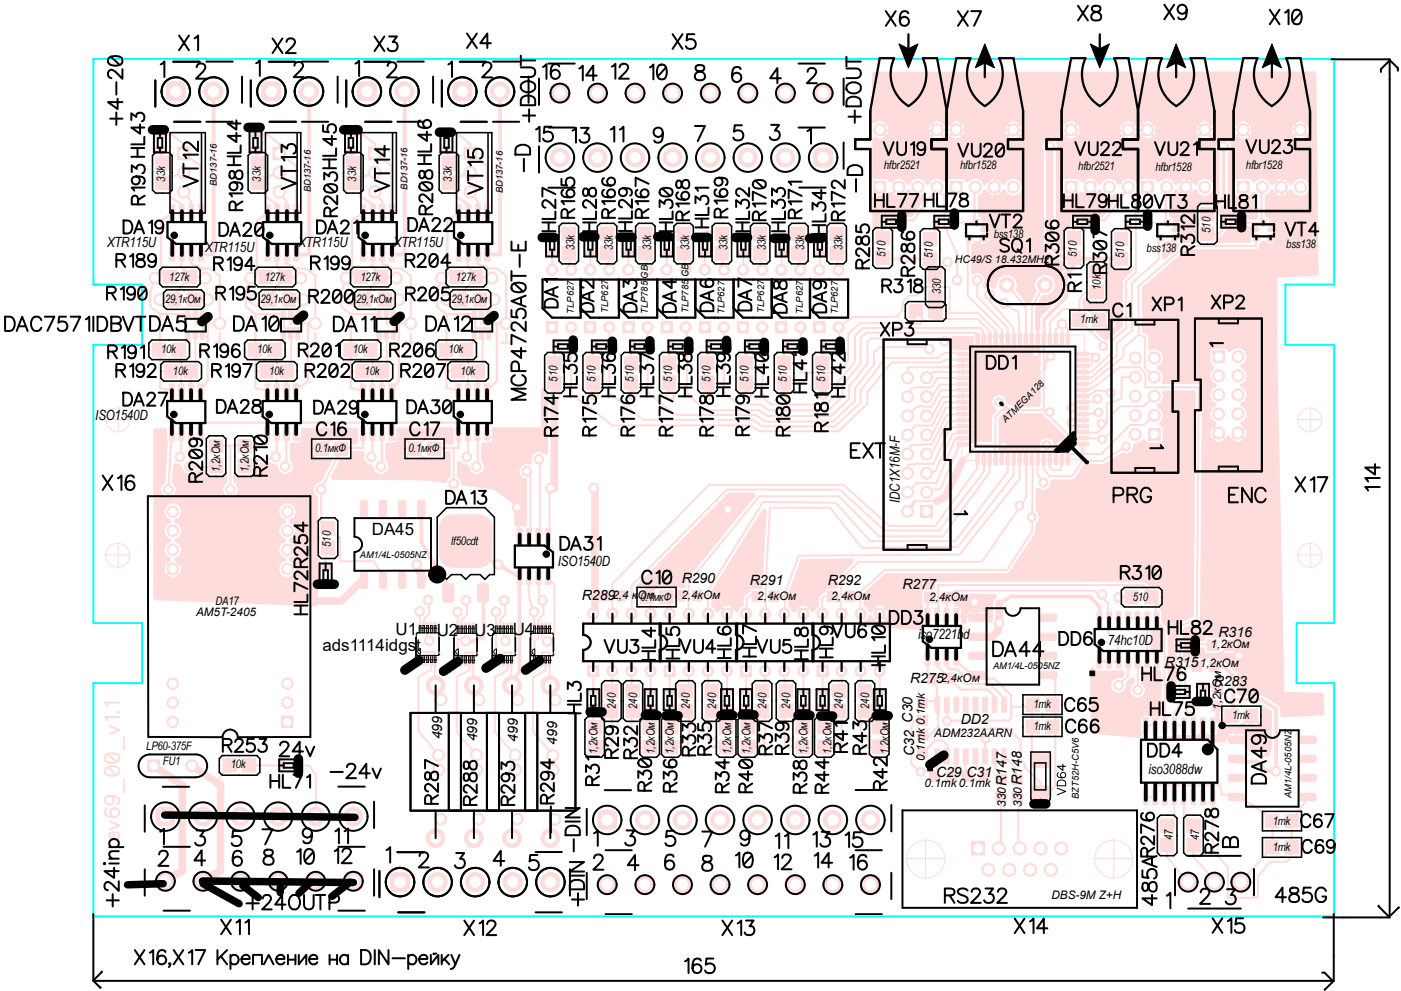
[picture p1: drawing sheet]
<svg xmlns="http://www.w3.org/2000/svg" width="420mm" height="297mm" viewBox="0 0 420 297" stroke-linecap="round" stroke-linejoin="round" font-family="sans-serif">
<defs><g id="words">
<g font-size="5.1">
<text x="111.5" y="160.4">DA45</text>
<text x="118.6" y="190.4">U1</text>
<text x="130.9" y="190.5">U2</text>
<text x="142.2" y="190.5">U3</text>
<text x="153.7" y="190.3">U4</text>
<text x="96.6" y="195.1">ads1114idgst</text>
</g>
<g font-size="4.2">
<text x="32.1" y="73.9">XTR115U</text>
<text x="61.5" y="75.4">XTR115U</text>
<text x="89.5" y="73.9">XTR115U</text>
<text x="118.1" y="73.9">XTR115U</text>
<text x="28.6" y="125.8">ISO1540D</text>
<text x="269.7" y="150.8" transform="rotate(-90 269.7 150.8)">IDC1X16M-F</text>
<text x="167.2" y="169.6">ISO1540D</text>
<text x="174.5" y="179.8">R289</text>
<text x="204.4" y="174.8">R290</text>
<text x="224.8" y="175.2">R291</text>
<text x="248.2" y="175.4">R292</text>
<text x="270.6" y="176.4">R277</text>
<text x="275.2" y="191.6">iso7221bd</text>
<text x="365.3" y="191.1">R316</text>
<text x="332.2" y="193.4">74hc10D</text>
<text x="349.2" y="199.8">R315</text>
<text x="272.9" y="204.7">R275</text>
<text x="363.8" y="205.5">R283</text>
<text x="132.5" y="221.6" transform="rotate(-90 132.5 221.6)">499</text>
<text x="288.1" y="216.8">DD2</text>
<text x="143" y="222.2" transform="rotate(-90 143 222.2)">499</text>
<text x="155.2" y="222.3" transform="rotate(-90 155.2 222.3)">499</text>
<text x="167" y="223.4" transform="rotate(-90 167 223.4)">499</text>
<text x="274" y="226.6" transform="rotate(-90 274 226.6)">C32 C30</text>
<text x="280.6" y="232.9">C29</text>
<text x="289.8" y="232.9">C31</text>
<text x="344.3" y="231.9">iso3088dw</text>
<text x="301.7" y="235.6" transform="rotate(-90 301.7 235.6)">R147</text>
<text x="306.3" y="235.3" transform="rotate(-90 306.3 235.3)">R148</text>
</g>
<g font-size="3.5">
<text x="265" y="50.6">hfbr2521</text>
<text x="287.8" y="50.8">hfbr1528</text>
<text x="323.3" y="50.8">hfbr2521</text>
<text x="346.4" y="51.2">hfbr1528</text>
<text x="373.5" y="50.6">hfbr1528</text>
<text x="49.5" y="54.4" transform="rotate(-90 49.5 54.4)">33k</text>
<text x="78.1" y="54.4" transform="rotate(-90 78.1 54.4)">33k</text>
<text x="106.8" y="54.4" transform="rotate(-90 106.8 54.4)">33k</text>
<text x="135.4" y="54.4" transform="rotate(-90 135.4 54.4)">33k</text>
<text x="297.9" y="71.5">bss138</text>
<text x="362.8" y="69.9" transform="rotate(-90 362.8 69.9)">510</text>
<text x="172.2" y="75.1" transform="rotate(-90 172.2 75.1)">33k</text>
<text x="183.7" y="75.1" transform="rotate(-90 183.7 75.1)">33k</text>
<text x="195.2" y="75.1" transform="rotate(-90 195.2 75.1)">33k</text>
<text x="206.6" y="75.1" transform="rotate(-90 206.6 75.1)">33k</text>
<text x="218.1" y="75.1" transform="rotate(-90 218.1 75.1)">33k</text>
<text x="229.6" y="75.1" transform="rotate(-90 229.6 75.1)">33k</text>
<text x="241" y="75.1" transform="rotate(-90 241 75.1)">33k</text>
<text x="252.5" y="75.1" transform="rotate(-90 252.5 75.1)">33k</text>
<text x="265.5" y="77" transform="rotate(-90 265.5 77)">510</text>
<text x="279.7" y="77.3" transform="rotate(-90 279.7 77.3)">510</text>
<text x="322.8" y="77" transform="rotate(-90 322.8 77)">510</text>
<text x="337" y="77.3" transform="rotate(-90 337 77.3)">510</text>
<text x="343.8" y="75.4">bss138</text>
<text x="385.6" y="74.5">bss138</text>
<text x="50.8" y="84.1">127k</text>
<text x="79.4" y="84.1">127k</text>
<text x="108" y="84.1">127k</text>
<text x="136.7" y="84.1">127k</text>
<text x="282.1" y="88.2" transform="rotate(-90 282.1 88.2)">330</text>
<text x="330" y="86.9" transform="rotate(-90 330 86.9)">10k</text>
<text x="49.5" y="90.8">29,1кОм</text>
<text x="78.1" y="90.8">29,1кОм</text>
<text x="106.8" y="90.8">29,1кОм</text>
<text x="135.4" y="90.8">29,1кОм</text>
<text x="323.9" y="96.9">1mk</text>
<text x="48.3" y="105.9">10k</text>
<text x="77" y="105.9">10k</text>
<text x="105.7" y="105.9">10k</text>
<text x="134.4" y="105.9">10k</text>
<text x="51.9" y="112.4">10k</text>
<text x="80.6" y="112.4">10k</text>
<text x="109.3" y="112.4">10k</text>
<text x="138" y="112.4">10k</text>
<text x="167.1" y="114.4" transform="rotate(-90 167.1 114.4)">510</text>
<text x="178.6" y="114.4" transform="rotate(-90 178.6 114.4)">510</text>
<text x="190" y="114.4" transform="rotate(-90 190 114.4)">510</text>
<text x="201.5" y="114.4" transform="rotate(-90 201.5 114.4)">510</text>
<text x="213" y="114.4" transform="rotate(-90 213 114.4)">510</text>
<text x="224.4" y="114.4" transform="rotate(-90 224.4 114.4)">510</text>
<text x="235.9" y="114.4" transform="rotate(-90 235.9 114.4)">510</text>
<text x="247.4" y="114.4" transform="rotate(-90 247.4 114.4)">510</text>
<text x="94.5" y="135.6">0.1мкФ</text>
<text x="122.5" y="135.6">0.1мкФ</text>
<text x="66" y="141.5" transform="rotate(-90 66 141.5)">1,2кОм</text>
<text x="74.6" y="141.5" transform="rotate(-90 74.6 141.5)">1,2кОм</text>
<text x="99.2" y="164" transform="rotate(-90 99.2 164)">510</text>
<text x="135.3" y="163.2">lf50cdt</text>
<text x="183.6" y="179.4">2,4 кОм</text>
<text x="204.3" y="179.4">2,4кОм</text>
<text x="227" y="179.8">2,4кОм</text>
<text x="249.2" y="180">2,4кОм</text>
<text x="58.8" y="184.7">AM5T-2405</text>
<text x="64.6" y="181.2">DA17</text>
<text x="192" y="180">0.1мкФ</text>
<text x="278.5" y="180.2">2,4кОм</text>
<text x="339.6" y="180">510</text>
<text x="362.9" y="194.3">1,2кОм</text>
<text x="359.7" y="200">1,2кОм</text>
<text x="282" y="204.3">2,4кОм</text>
<text x="184.6" y="212.6" transform="rotate(-90 184.6 212.6)">240</text>
<text x="191" y="212.6" transform="rotate(-90 191 212.6)">240</text>
<text x="206.8" y="212.6" transform="rotate(-90 206.8 212.6)">240</text>
<text x="214.7" y="212.6" transform="rotate(-90 214.7 212.6)">240</text>
<text x="229.7" y="212.6" transform="rotate(-90 229.7 212.6)">240</text>
<text x="236.9" y="212.6" transform="rotate(-90 236.9 212.6)">240</text>
<text x="252.7" y="212.6" transform="rotate(-90 252.7 212.6)">240</text>
<text x="260.6" y="212.6" transform="rotate(-90 260.6 212.6)">240</text>
<text x="309.8" y="212.3">1mk</text>
<text x="366.1" y="212.8" transform="rotate(-90 366.1 212.8)">1,2кОм</text>
<text x="369.4" y="215.6">1mk</text>
<text x="277.2" y="217.3" transform="rotate(-90 277.2 217.3)">0.1mk</text>
<text x="280.1" y="221">ADM232AARN</text>
<text x="309.8" y="218.9">1mk</text>
<text x="43.9" y="224.9">LP60-375F</text>
<text x="179.1" y="226" transform="rotate(-90 179.1 226)">1,2кОм</text>
<text x="196.3" y="226" transform="rotate(-90 196.3 226)">1,2кОм</text>
<text x="202" y="226" transform="rotate(-90 202 226)">1,2кОм</text>
<text x="219.2" y="226" transform="rotate(-90 219.2 226)">1,2кОм</text>
<text x="225" y="226" transform="rotate(-90 225 226)">1,2кОм</text>
<text x="242.1" y="226" transform="rotate(-90 242.1 226)">1,2кОм</text>
<text x="249.3" y="226" transform="rotate(-90 249.3 226)">1,2кОм</text>
<text x="266.5" y="226" transform="rotate(-90 266.5 226)">1,2кОм</text>
<text x="277.2" y="227.9" transform="rotate(-90 277.2 227.9)">0.1mk</text>
<text x="48.9" y="229.2">FU1</text>
<text x="69.2" y="230">10k</text>
<text x="277.2" y="235.9">0.1mk0.1mk</text>
<text x="301.5" y="241.9" transform="rotate(-90 301.5 241.9)">330</text>
<text x="306.3" y="241.9" transform="rotate(-90 306.3 241.9)">330</text>
<text x="351.6" y="251.7" transform="rotate(-90 351.6 251.7)">47</text>
<text x="359.5" y="251.7" transform="rotate(-90 359.5 251.7)">47</text>
<text x="381.6" y="247.1">1mk</text>
<text x="381.6" y="255">1mk</text>
<text x="315.2" y="269.5">DBS-9M Z+H</text>
</g>
<text font-size="3.2" x="286.2" y="78.8">HC49/S 18.432MHz</text>
<g font-size="2.8">
<text x="65" y="55.7" transform="rotate(-90 65 55.7)">BD137-16</text>
<text x="93.2" y="57.6" transform="rotate(-90 93.2 57.6)">BD137-16</text>
<text x="122.1" y="56.8" transform="rotate(-90 122.1 56.8)">BD137-16</text>
<text x="150.8" y="58" transform="rotate(-90 150.8 58)">BD137-16</text>
<text x="172" y="94" transform="rotate(-90 172 94)">TLP627</text>
<text x="182.4" y="93.8" transform="rotate(-90 182.4 93.8)">TLP627</text>
<text x="194.2" y="94.1" transform="rotate(-90 194.2 94.1)">TLP785 GB</text>
<text x="206.4" y="93.8" transform="rotate(-90 206.4 93.8)">TLP785 GB</text>
<text x="217.2" y="94.1" transform="rotate(-90 217.2 94.1)">TLP627</text>
<text x="229.1" y="93.8" transform="rotate(-90 229.1 93.8)">TLP627</text>
<text x="240.7" y="94" transform="rotate(-90 240.7 94)">TLP627</text>
<text x="251.2" y="94.1" transform="rotate(-90 251.2 94.1)">TLP627</text>
<text x="301.5" y="126.8" transform="rotate(-45 301.5 126.8)">ATMEGA128</text>
<text x="107.9" y="167.3">AM1/4L-0505NZ</text>
<text x="297.7" y="200.6">AM1/4L-0505NZ</text>
<text x="323.5" y="239.4" transform="rotate(-90 323.5 239.4)">BZT52H-C5V6</text>
<text x="387.2" y="239.2" transform="rotate(-90 387.2 239.2)">AM1/4L-0505NZ</text>
</g>
</g></defs>
<g fill="none" stroke="#fedcdc" stroke-width=".59">
<path d="M32.9 217.6l2.8 1.2-2.8 1.2M35.3 213.4l.3-.2 .1 .2-.1 .3zM35.7 214.9h-4.2l.8 1M35.7 210.6h-4.2l.8 1M31.6 230.3a3.3 3.3 0 0 1 4 0 1.44 1.44 0 0 1-.7 2 3.5 3.5 0 0 1-3.3-.4l-.1-.6zM31.6 226.4a3.3 3.3 0 0 1 4 0 1.44 1.44 0 0 1-.7 2 3.5 3.5 0 0 1-3.3-.4l-.1-.6zM32.3 229.9l2.6 2.4M32.3 226l2.6 2.4M32.9 238.5a1.34 1.34 0 0 1 1.1 1.8 1.34 1.34 0 0 1-2.1 .6 1.34 1.34 0 0 1 .1-2.2 4 4 0 0 1 3.6 .4 1.34 1.34 0 0 1-.5 1.9M37.1 220.9v3.8M37.1 233.6v3.9M32 242.4a1.24 1.24 0 0 0-.6 1.2 1.24 1.24 0 0 0 .9 1 3.2 3.2 0 0 0 3.3-.3 1.34 1.34 0 0 0-.6-2 1.34 1.34 0 0 0-1.9 .9 1.34 1.34 0 0 0 1.2 1.7"/>
<path d="M32.9 246.1l2.8 1.3-2.8 1.2M35.1 249.4a1.37 1.37 0 0 1 .3 1.9 1.37 1.37 0 0 1-1.9 .2 1.37 1.37 0 0 1-.2-1.9l.8-.2v2.4"/>
</g>
<path d="M288.7 101l36.4-.7v37.4l-36.7 .4z" fill="none" stroke="#fedcdc" stroke-width=".3"/>
<path d="M272.3 57.5l-.4 1-2.4 1.1-2.5-1.1-.1-.2-.3 .7-.7 .3h-3.6v8.7M349.1 73.7l.8-.3 .2-.5 .2 .5 .8 .3h1.7l-3.7 3.2zM349.1 73.7h.1M349.1 75.8h1.3M349.1 74.7h2.5M349.2 73.7h1.7M345.6 188.7l1.3 .1 .5 .6v5.4l-1.8 .1zM345.6 193.8h1.8M345.6 192.7h1.8M345.6 191.7h1.8M345.6 190.6h1.8M345.6 189.5h1.8" fill="none" stroke="#fedcdc" stroke-width="1.4"/>
<path d="M351.7 72l-1.4 1.4M345.6 194.9l.8 1.7" fill="none" stroke="#fedcdc" stroke-width=".68"/>
<path d="M262.8 67.8v.2h-.5" fill="none" stroke="#fedcdc" stroke-width="1.4"/>
<path d="M263 66.5l-.2 1.3" fill="none" stroke="#fedcdc" stroke-width="1.4"/>
<g fill="none" stroke="#fedcdc" stroke-width="1.4">
<path d="M262.3 59.6h14.1M266.8 58.6h.3M271.8 58.6h1.1M272.3 57.5l.5 1 2.4 1.1 1.7-.8-4 5.5h-1.2l-.1-.4-.8-.3h-2.2l-.7 .3M262.3 65h.7M262.3 64h1.1M262.3 62.9h11.6M262.3 61.8h12.4M262.3 60.7h13.2M262.3 67.2h.5M262.3 66.1h.7M263.4 63.9l-.4 .8v1.8"/>
<path d="M263.4 63.9l.8-.3h2.1l.8 .3M267.1 63.9l.3 .8v3.5h.1v-3.5l.4-.8M267.1 64h.7M267.4 67.2h.1M267.4 66.1h.1M267.4 65h.1M271.6 64h1.6M101.6 139.8h9M102.2 138.7h6.8M105.3 137.6h3.2M105.3 137.6l-.7 .3h-2.1l-2.5 5.1M105.7 136.5h2.7"/>
<path d="M116.2 136.5h4.7M116.2 135.5h4.7M116.2 134.4h4.7M116.3 137.6h5M116.8 138.7h17.6M117.3 139.8h17.1M118.5 133.3h2.4M119.6 132.2v-3.3l15.7-.1v3.4M119.6 132.2l-.3 .9-.9 .2h-2.2v4.3l1.1 2.2-.9 2.2-2.2 .9-2.2-.9-.8-2-2.1-.9-.9-2.2 .5-.9h-3v.8l-.4 .8M119.6 132.2h1.3M119.6 131.2h2.2M119.6 130.1h15.7"/>
<path d="M119.6 129h15.7M126.9 131.2h.7M132.8 131.2h2.5M133.2 137.6h1.2M133.6 136.5h.8M133.6 132.2h1.7M135.3 132.2l.1 .3h-1.8l-.3-1.1-.8-.3h-4.6l-.6 .2-.6-.2h-4.7l-.8 .3-.3 .8v4.6l.3 .8 .8 .3h4.7l.6-.2 .6 .2h4.6l.8-.3 .3-.8v-.8h.8v6.6l-.5 .2-.6 1.3-5.5-.8-27.8-.3M100 143h33.8M100.5 141.9h11.5M101 140.8h10.5M116.5 141.9h17.9M116.9 140.8h17.5"/>
<path d="M255.3 168.1l-14.7 .1-3.6 9.9v3.3l.5 .2 .5 1.2 .5-1.2 2.3-1 2.4 1 .5 1.2 .5-1.2 .7-.3v-1.6M286.7 179.9h10.5M286.9 178.8h11M287.7 181l.8 .4 .3 .8v4l.3 .1-.1-2.1M288.8 182h8.2M288.8 185.3h.2M288.8 184.2h.2M288.8 183.1h.7M289.5 183.1l-.5 1.1M289.5 183.1l1.1-.5h4.6l1.1 .5M296.3 183.1l.5 1.1M296.3 183.1h.7"/>
<path d="M296.8 184.2v1.8M296.8 185.3h.1M296.8 184.2h.2M297 181h-10.4l.1-2.1 .3-.2h11l-.6 .7-.4 .9v4.6l-.2 .5M365.7 219.8h1.5M365.7 218.7h14.9M374.1 219.8h6.5M378.2 217.6h2.4M378.5 216.5h2.1M378.5 215.5h2.1M378.5 214.4h2.1M378.5 213.3h1.7"/>
<path d="M378.5 212.3h.1M351.9 221.1l1.6-.2 .4 .2 2.5-.2 .4 .2 2.4-.2 .4 .2 2.5-.2 2.4 .2 .8-.4 .4-.8v-2l5.8 .1 .6-.3 .6 .3h4.7l.8-.4 .3-.8v-4.6l2.1 1.4v9.7l-.7 2.9-6.2-2.3 .4-.1 .5-1.1v-1.9l-.5-1.1-1.1-.5h-4.6l-1.1 .5-.5 1.1v1.1zM365 220.9h1.8M374.1 224.1h6.3M374.4 223h6.2M374.6 221.9h6M374.6 220.9h6M377 225.1h3.2"/>
</g>
<g fill="none" stroke="#fedcdc" stroke-width=".68">
<path d="M268.6 57l-1.6 1.5M270.4 57l1.5 1.5M121.2 131.4l1.4 1.4M122.6 136.2l-1.4 1.4M126 136.2l1.3 1.5M127.7 131.2l-1.7 1.6M288.5 181.4l-1.4 1.4M289.5 183.1l1.2 1.2M296.3 183.1l-1.2 1.2M360.3 219.3l-1.1 1.6M361.1 219.3l1 1.6M367.3 219.7l1.2 1.2"/>
<path d="M373.4 216.2l-1.3 1.5M374.1 219.7l-1.2 1.2M376.8 216.2l1.4 1.4M372.9 222.5l1.2 1.3"/>
</g>
<path d="M250.5 173.9v1.9h-2.7l-.8 .3-.3 .9-1.6 1.4-.2 1.3" fill="none" stroke="#fedcdc" stroke-width="1.4"/>
<g fill="none" stroke="#fedcdc" stroke-width="1.4">
<path d="M229.1 153.2l-15.2 24.3v3.8l.7 .3 .5 1.2 .5-1.2 2.3-1 2.4 1 .5 1.2 .5-1.2 .9-.4v-1.5M237 179.6h7.9M237 178.5h8.1M237.2 177.4h8.9M237.7 176.4h9.2M238 175.3h12.5M238.4 174.2h12.1M238.8 173.1h11.8M239.2 172h12.1M239.6 171h12.8M240 169.9h13.5M240.4 168.8h14.2"/>
<path d="M255.3 168.1l-4.5 4.5-.3 1.3M237 180.6h3.7M237.5 181.7h.9M241 180.6h3.9M243.2 181.7h.9"/>
</g>
<path d="M238.5 181.6l1.5 1.5M243.2 181.6l-1.5 1.5" fill="none" stroke="#fedcdc" stroke-width=".68"/>
<g fill="none" stroke="#fedcdc" stroke-width="1.4">
<path d="M332.2 79.5h.5l.3 1.1 .8 .4 5-.1-2.1 1.9a1.63 1.63 0 0 0-.7 1.8v12.9l-4.1 3.7-.9-.3-1.6-1.6h2.4l.8-.4 .4-.8v-4.6l-.4-.7-.8-.4h-4.6l-.6 .3-1.3-.3v-2.1l.1-.3 .3 .6 .7 .3h4.6l.9-.3 .3-.8v-4.6l-.3-.6 .3-.7zM332.2 79.8h.5M325.3 91.6h10.7M325.3 90.5h.3M326.5 92.7h.1M331.9 90.5h4.1M332.1 84.1h3.9M332.1 85.1h3.9M332.2 89.4h3.8M332.2 88.3h3.8M332.2 87.3h3.8M332.2 86.2h3.8"/>
<path d="M332.2 83h4.3M332.2 81.9h5.6M332.2 80.9h1.3M332.2 99.1h2M332.4 92.7h3.6M333 98h2.4M333 96.9h3M333 95.9h3M333 94.8h3M333 93.7h3M336.3 83.3h.1M291.2 101.4h-5.2l.3 .9-.7 1.8h5l.7 .4 .4 .7-.1 27 1.1-.5"/>
<path d="M330.2 100.2h2.8M292.7 131.7h.1M296.7 125.1v6.6h-4M300.1 133.5h10.8M300.1 132.5h11.1M300.1 131.4h11.6M300.1 130.3h17.8M300.1 129.2h16.7M300.1 128.1h15.6M300.1 127.1h14.6M300.1 126h13.4M300.7 124.9h11.7"/>
<path d="M303 134.6h.1M306.6 134.6h-3.6M306.6 134.6h.1M310.2 134.6h-3.6M310.2 134.6h.1M311.7 131.4l-.9 2.1 .5 1.1h-1.1M311.7 131.4l2.1-.9 2.1 .9M315.9 131.4l.8 1.9 1 1M315.9 131.4h2.7M316.3 132.5h2.3M317 133.5h1.6M317.7 134.3l.1 .3h.8v-3.6l-5-5-1-.4-.5-1h-11.1l-.9 .9v9.1h2.9"/>
<path d="M317.7 134.3h.1M225.3 159.2h3.5M226 158.1h2.8M226.7 157h2.2M227.4 156h1.5M228 154.9h1M228.7 153.8h.4M229.1 153.2l-1.2 22M213.9 179.6h8.3M213.9 178.5h8.5M214 177.4h9.4M214.6 176.4h9.7"/>
<path d="M215.3 175.3h12.6M216 174.2h11.9M216.7 173.1h11.3M217.3 172h10.7M218 171h10.1M218.7 169.9h9.4M219.3 168.8h8.9M220 167.8h8.3M220.7 166.7h7.6M221.3 165.6h7.1M222 164.5h6.5M222.7 163.4h5.8"/>
<path d="M223.4 162.4h5.2M224 161.3h4.6M224.7 160.2h4M227.9 175.2v.6h-2.7l-.8 .3-.3 .9-1.6 1.4-.3 1.3M213.9 180.6h3.9M214.6 181.7h.9M218.1 180.6h4.1M220.3 181.7h.9"/>
</g>
<path d="M326.2 92.5l1.6 1.6M331.2 97.5l1.4 1.4M332.6 92.8l-1.4 1.3M215.6 181.6l1.5 1.5M220.3 181.6l-1.5 1.5" fill="none" stroke="#fedcdc" stroke-width=".68"/>
<g fill="none" stroke="#fedcdc" stroke-width="1.4">
<path d="M285.9 103.3h5.3M286.3 102.2h4.9M291.1 104.4h.4M291.2 101.4v2.1l.3 .9 .8 .2h19v4.3l-.3 1.8 .2 .7M291.7 119.4h5.3M291.7 118.3h5.9M291.7 117.3h19.6M291.7 116.2h19.6M291.7 115.1h19.6M291.7 114h19.6M291.7 112.9h19.6M291.7 111.9h19.6"/>
<path d="M291.7 110.8h19.4M291.7 109.7h19.4M291.7 108.7h19.6M291.7 107.6h19.6M291.7 106.5h19.6M291.7 105.5h19.6M301.4 118.3h9.9M302 119.4h9.3M311.2 111.4l.1 .1M311.3 111.5v9.7h-4.7l-.9-.5h-3l-.2-.2M291.7 131.2h5M291.7 130.1h5"/>
<path d="M291.7 129.1h5M291.7 128h5M291.7 126.9h5M291.7 125.9h5M291.7 124.8h5M291.7 123.7h5.4M291.7 122.6h5.7M291.7 121.5h5.3M291.7 120.5h4.9M296.5 120.5l.9 2.1M297.4 122.6l.6 .3-1 1-.3 1.2M302.5 120.5l-.9-2.1-2-.8-2.2 .8-.9 2.1"/>
<path d="M302.5 120.5h8.8M225.8 148.4h-7.1l-27 27.1h4.5l.6 .3 .6-.3 4.7 .1"/>
</g>
<g fill="none" stroke="#fedcdc" stroke-width="1.4">
<path d="M162.9 117.1l.1 11.6-14.8 .1v3.4l-.3 .9-.8 .2h-2.2M46.7 129.1l2.7-.1v3.2l.2 .6-.7 11.5-.6 .2-.9 2.2 .9 2.2 2.2 .9 2.1-.9 1-2.2-1-2.2-.3-.1 .3-4.9 1.2 .5 .9 2 2.2 .9 2.2-.9 .1-.3h2.1l.4 1 .7 .3 5-.1v1.4l-.5 .2-.9 2.2 .9 2.2 2.1 .9 2.2-.9 .9-2.2-.9-2.2-.5-.2v-1.4l4.9 .1 .9-.3 .3-.8v-2.2l3.8-.5 1.9 .8 .9 2 2.1 .9 2.2-.9 .9-2.2-1-2.2v-4.3h2.2l.8-.2 .3-.9v-3.3h15.7l.1 3.6h-1l-.4-1.1-.7-.3h-4.7l-.6 .2-.6-.2h-4.6l-.8 .3-.3 .8v4.6l.3 .8 .8 .3h4.7l-3 5.9-1.7 .7-.9 2.2 .9 2.2 .5 .2-.1 7.5 .4 1.2v2.9l.3 .6-.3 .6v4.6l.2 .4-.1 1.2-.3 .6 .2 2.5-.5 9.7-47.7-1.7zM46.7 139h2.5M46.7 138h2.5M46.7 136.9h2.6M46.7 135.8h2.7M46.7 134.7h2.7M46.7 133.7h2.8M46.7 132.6h2.8M46.7 131.5h2.7M46.7 130.5h2.7M46.7 129.4h2.7"/>
<path d="M87.6 136.9h5.4M87.6 135.8h5.4M87.6 134.7h5.4M87.6 133.7h5.4M87.8 138h11M88.3 139h9.9M90.8 132.6h2.2M90.9 131.5h2.3M90.9 130.5h15.7M90.9 129.4h15.7M105.4 131.5h1.2M46.7 159.4h1.9"/>
<path d="M46.7 158.4h2.1M46.7 157.3h2.5M46.7 156.2h3.9M46.7 155.2h2.5M46.7 154.1h2.1M46.7 153h1.9M46.7 151.9h2.4M46.7 150.8h3M46.7 149.8h3.7M46.7 148.7h1.5M46.7 147.6h1.1M46.7 146.6h.7"/>
<path d="M46.7 145.5h1.2M46.7 144.4h1.8M46.7 143.3h2.2M46.7 142.3h2.3M46.7 141.2h2.4M46.7 140.1h2.4M50.5 149.8h18.5M50.6 156.2l-1.2-.5-.9-2.3 .9-2.4 2.4-1 2.4 1 1 2.4-1 2.3-1.2 .5M50.6 156.2l-1.2 .5-.9 2.4 .9 2.4 1.2 .5-1.2 .4-.9 2.4M52.4 144.4h14.7M52.4 143.3h15M52.5 142.3h2.7"/>
<path d="M52.5 141.2h1.8M52.6 140.1h1.3M52.7 148.7h14.1M53 156.2l1.2 .5 1 2.4-1 2.4-1.2 .5 1.2 .4 1 2.4M53 156.2h32M53 145.5h13.5M53.2 147.6h13.1M53.5 146.6h12.5M53.9 150.8h30.2M54.4 157.3h29.2M54.4 155.2h29.2M54.6 151.9h28.8"/>
<path d="M54.9 158.4h28.2M54.9 154.1h28.2M55 159.4h28M55 153h28M58.5 142.3h3M69.1 149.8h25.5M70.7 143.3h25.4M71 144.4h23.3M71.3 148.7h22.7M71.6 145.5h22.1M71.8 147.6h21.8M72.1 146.6h21.1"/>
<path d="M76.6 142.3h7.3M76.8 141.2h6.2M76.8 140.1h5.7M85 156.2l-1.2-.5-1-2.3 1-2.4 2.4-1 2.4 1 .9 2.4-.9 2.3-1.2 .5M85 156.2l-1.2 .5-1 2.4 1 2.4 1.2 .5-1.2 .4-1 2.4M87.1 142.3h9.5M87.4 156.2l1.2 .5 .9 2.4-.9 2.4-1.2 .5 1.2 .4 .9 2.4M87.4 156.2h7.1M88.1 141.2h9.1M88.3 150.8h6.3M88.5 140.1h9.2M88.8 157.3h5.9"/>
<path d="M88.8 155.2h5.8M88.9 151.9h5.7M89.2 158.4h5.7M89.2 154.1h5.4M89.4 159.4h5.5M89.4 153h5.2M207.4 159.7h9.1M208.5 158.6h8.9M209.5 157.5h8.8M210.7 156.5h8.4M211.7 155.4h8.3M212.8 154.3h8.1"/>
<path d="M213.8 153.2h8M214.9 152.1h7.8M215.9 151.1h7.7M217 150h7.5M218.1 148.9h7.2M225.8 148.4l-20.8 25.2-.2 .6v1.4h-2.7M46.7 175.6h48M46.7 178.8h47.8M46.7 177.7h47.9M46.7 176.6h48M46.7 174.5h48M46.7 173.4h3.9"/>
<path d="M46.7 172.3h2.5M46.7 171.2h2.1M46.7 170.2h1.9M46.7 169.1h2.4M46.7 168h3M46.7 167h2.7M46.7 165.9h2.2M46.7 164.8h1.8M46.7 163.7h2.2M46.7 162.6h2.7M46.7 161.6h3M46.7 160.5h2.4"/>
<path d="M48.5 164.8l.9 2.4 1.2 .5-1.2 .4-.9 2.4 .9 2.4 2.4 1 2.4-1 1-2.4-1-2.4-1.2-.4 1.2-.5 1-2.4M53 173.4h32M53.9 168h30.2M53.9 161.6h30.2M54.3 167h29.4M54.3 162.6h29.4M54.4 172.3h29.2M54.6 169.1h28.8M54.6 160.5h28.8M54.7 165.9h28.6M54.7 163.7h28.6M54.9 171.2h28.2"/>
<path d="M55 170.2h28M55.2 164.8h27.6M64.7 179.8h29.8M82.8 164.8l1 2.4 1.2 .5-1.2 .4-1 2.4 1 2.4 2.4 1 2.4-1 .9-2.4-.9-2.4-1.2-.4 1.2-.5 .9-2.4M87.4 173.4h7.3M88.3 168h6.7M88.3 161.6h6.7M88.6 167h6.5M88.6 162.6h6.3M88.8 172.3h6M88.9 169.1h5.8M88.9 160.5h6"/>
<path d="M89.1 165.9h5.8M89.1 163.7h5.8M89.2 171.2h5.7M89.4 170.2h5.3M89.5 164.8h5.4M192.5 174.7h12.3M193.6 173.7h11.4M194.6 172.6h11.3M195.7 171.5h11.1M196.8 170.4h10.8M197.9 169.3h10.6M198.9 168.3h10.5"/>
<path d="M200 167.2h10.3M201 166.1h10.2M202.1 165.1h10M203.2 164h9.7M204.3 162.9h9.5M205.3 161.8h9.4M206.4 160.7h9.2M327.6 203.2h5.5M327.6 202.2h8.6M327.6 201.1h.1M327.6 207.5h5.5M327.6 206.5h5.1"/>
<path d="M327.6 205.4h4.6M327.6 204.3h5.1M327.7 211.8h19.8M327.7 210.8h19.8M327.7 209.7h12.8M327.7 208.6h11M327.7 217.2h13.6M327.7 216.1h13.6M327.7 215.1h13.6M327.7 214h14.2M327.7 212.9h19.8M327.7 218.3h13.6"/>
<path d="M329.4 219.3h11.9M332.2 205.4l1-2.2 2.1-.9 .5 .2 .7-.9-7.9 .1-.8-.4-.2-.5 .1 18.4 13.8 1.2-.2-.5v-5l.4-.8 .8-.4 5 .1-.1-12.1-4.7-.1v2.8l.5 .2 1 2.2-1 2.2-2.1 .9-2.2-.9-.9-2.2 .9-2.2 .5-.2v-.7l-1.2 1.2 .2 .5M332.2 205.4l1 2.2 2.1 .9 2.2-.9 .9-2.2M337.5 207.5h.7M338 206.5h.1M338.4 205.4h.2M338.8 204.3h.6M341.6 209.7h5.9M342.7 204.3h4.7M342.7 203.2h4.7M342.7 202.2h4.7M343.4 208.6h4.1"/>
<path d="M343.6 205.4h3.8M343.9 207.5h3.6M344 206.5h3.5"/>
</g>
<g fill="none" stroke="#fedcdc" stroke-width=".68">
<path d="M93.3 131.4l1.4 1.4M94.7 136.2l-1.4 1.4M99.7 131.2l-1.6 1.6M49.4 168.1l1.6 1.6M51 171.4l-1.6 1.5M52.7 171.4l1.5 1.5M54.2 168.1l-1.5 1.6M96.5 174.8l-1.8 1.8M197.2 175.6l-1.6 1.6M346.4 199.9l-1 1.6M341.7 214.1l1.4 1.4M343.1 219.3l-1.6 1.1"/>
<path d="M344.5 213.7l1.4 1.8M344.9 213.9l-1 1.6M347.5 213.8l-.7 1.7"/>
</g>
<g fill="none" stroke="#fedcdc" stroke-width="1.4">
<path d="M162.9 117.1l.2 .6 .5 .2-.2 .4 .2 .4v16.8l-2.1-.9-2.2 .9-.9 2.2 .4 .8-.9-.3-2.2 .9-.8 2.2 .8 2.2 1.6 .6v12.9l-2.4-.1 .1-5.9-6.6-4.9-9.3-1.3-.9-2-.5-.2v-3.7l.1 .2 2.1 .9 .8 2M162.9 119.5h.7M162.9 118.4h.6M162.9 117.3h.1M357.7 117.7h-8.6l.4 1-1 2.5-1 .4 1 .4 1 2.5-1 2.5h-.3l.8 .3 .3 .8v4.2l-.3 .8-.9 .3h-4.1l-.8-.3-.3-.7-.1 .3-2.3 .9-.8 2.3-2.1 .9-1-.4-5.6 3.3-5.6 .1-2.7 4.2-.6 .4h-6.4l-.8 2.4-2.1 .8-1.6-.6v5.8l.2 .1 .9 2.1-.9 2.1-.3 .1v2.6l-7.7 11.8a1.59 1.59 0 0 1-1.7 .9h-35.8l-6.3 5.5v3.3l.8 .3 .5 1.2 .5-1.2 2.3-1 2.4 1 1 2.3-1 2.4-2.4 1-2.3-1-.5-1.2-.5 1.2-2.1 .9 18.2 .9-.6-1.4v-4.5l.2-.5-.3-.8v-3.7l.3-.8 .8-.3h2.6a1.85 1.85 0 0 1 1.4-2.4h61.5M137.7 139.9h1.9M144.9 133.3v4.3l1.1 2.2M144.9 136.7h13.9M144.9 135.6h14.4M144.9 134.5h18.7M144.9 133.4h18.7M145.1 137.8h13.4"/>
<path d="M145.5 138.8h10.9M146 139.8l-.9 2.2-2.2 .9-2.2-.9M146 139.9h9.4M148.2 132.4h15.4M148.2 131.3h15.4M148.2 130.2h15.4M148.2 129.2h15.4M162.9 122.7h.7M162.9 121.6h.7M162.9 120.6h.7M162.9 127h.7M162.9 125.9h.7"/>
<path d="M162.9 124.8h.7M162.9 123.8h.7M163 128.1h.6M137.7 142h3M137.7 141h2.6M138.3 143.1h17.3M138.8 144.2h18.5M142.2 145.2h15.1M145 142h10.2M145.5 141h9.5M148.7 146.3h8.6M150.2 147.4h7.1"/>
<path d="M151.6 148.5h5.7M153.1 149.6h4.2M154.5 150.6h2.8M154.9 156h2.4M154.9 154.9h2.4M154.9 153.8h2.4M155 152.8h2.3M155 151.7h2.3"/>
</g>
<path d="M342.4 173.7l1.3 .2 1.7 1.7h2.1l.8 .3 .3 .8v4.6l-.4 .8 .4 .1 .3 .8v3l1.6 1.8 .3 .7v16h1.2v-8.5h-.3l-.3-.8v-3.5l.3-.8 .3-.1v-3.5" fill="none" stroke="#fedcdc" stroke-width="1.4"/>
<path d="M352.3 186.7l-.3 .6" fill="none" stroke="#fedcdc" stroke-width="1.4"/>
<path d="M352.7 186.2l-.4 .5" fill="none" stroke="#fedcdc" stroke-width="1.4"/>
<g fill="none" stroke="#fedcdc" stroke-width="1.4">
<path d="M393.9 22.1l-131.7 .1v13.9l1.5-.6 2.5 1 1 2.4-1 2.5-2.5 1-1.4-.7v11.2h3.6l.7 .4 .3 .6 .1-.2 2.5-1 2.4 1 .4 1 .5-1 2.4-1 2.5 1 .4 1 .4-1 2.4-1 2.5 1 .1 .2 .3-.6 .8-.4h4.2l.7 .4 .3 .6 .1-.2 2.5-1 2.5 1 .3 1 .5-1 2.4-1 2.5 1 .4 1 .4-1 2.4-1 2.5 1 1 2.4-1 2.4-2.5 1.1-2.4-1.1-.4-1-.4 1-2.5 1.1-2.4-1.1-.5-1-.3 1-1 .4v5.5l.8 .3 .3 .8v2.6l-.3 .8M320.1 67.8v.2l-1.2 .3-.4 .8v4.6l.2 .8-1.5-1.1v-28.1l.6-1.4-.9-2.2-2.2-.9-2.2 .9-.9 2.2 .6 1.4v29.2a2.47 2.47 0 0 0 2.6 2l3.6 2.7a1.1 1.1 0 0 1-.5 1.7l-.3 .7v6.7l-6.2 6.3-.3 .7-.1 3.2v-5.9l1.8-3.4 .5 .2 2.8-1.2 1.1-2.8-1.1-2.8-2.8-1.1-2.8 1.1-1.2 2.8 .7 1.8-1.7 3.4-3-3.9 .5-1.3-1.2-2.8-2.8-1.1-2.8 1.1-1.1 2.8 .1 .4-1.3-.6-1.4 .6 .7-1.8-.9-2.2-2.2-.9-1.1 .5v-7.7l.8-.3 .1-.5 .2 .5 .8 .3h2.4l.7-.3 .4-.8v-2.6l-.4-.8-.7-.3h-1.5M349.2 119.7h8.5M349.5 118.6h8.2M357.7 117.7l-.5 66.8a14.1 14.1 0 0 1-8 1.8M332.2 139h25.3M334 137.9h23.5M335.8 136.9h21.7M339.8 135.8h17.7M340.2 134.7h17.3M340.5 133.6h17M342.9 132.6h.1"/>
<path d="M348 121.8h9.7M348.6 127.2h9M348.7 120.8h9M348.9 126.1h8.7M348.9 122.9h8.7M349.2 132.6h8.4M349.3 131.5h8.3M349.3 130.4h8.3M349.3 129.4h8.3M349.3 128.3h8.3M349.3 125.1h8.3M349.3 124h8.3"/>
<path d="M311.1 159.4h46.2M311.1 158.3h46.3M311.1 157.3h46.3M311.2 151.9h46.2M311.2 150.8h46.2M311.2 149.7h46.2M311.2 148.7h46.2M311.2 147.6h1.5M311.4 153h46M311.8 156.2h45.6M311.9 154.1h45.5M312.3 155.1h45.1"/>
<path d="M312.8 147.6h44.7M315 146.5h42.5M315.4 145.5h42.1M321.9 144.4h35.6M323.1 143.3h34.4M323.8 142.2h33.7M324.5 141.2h33M325.2 140.1h32.3M259.6 179.8h16.2M259.6 178.7h16.2M260.1 177.7h15.7M261.2 176.6h14.8"/>
<path d="M262.5 175.5h17M263.7 174.5h16.1M264.9 173.4h92.4M302.6 172.3h54.7M303.6 171.2h53.7M304.3 170.1h53M305 169.1h52.3M305.7 168h51.6M306.4 166.9h50.9M307.1 165.9h50.2M307.8 164.8h49.5M308.5 163.7h48.8"/>
<path d="M309.2 162.6h48.1M309.9 161.5h47.4M310.6 160.5h46.7M344.3 174.5h12.9M345.4 175.5h11.8M348.6 176.6h8.6M348.6 179.8h8.6M348.6 178.7h8.6M348.6 177.7h8.6M259.6 180.9h3.4M260.4 186.3h1M260.6 181.9h.6"/>
<path d="M260.9 185.2h.1M264 187.3h12.1M264.5 180.9h11.3M266.1 186.3h9.8M266.3 181.9h9.7M266.6 185.2h9.3M266.7 183h9.2M267 184.1h8.9M348.4 181.9h8.8M348.6 180.9h8.6M348.9 185.2h6.5M348.9 184.1h8.3"/>
<path d="M348.9 183h8.3M350.1 187.3h1.9M350.7 188.4h1.3M350.8 199.1h1.2M350.8 198.1h1.2M350.8 197h1.2M350.8 195.9h.9M350.8 194.9h.6M350.8 193.8h.6M350.8 192.7h.6M350.8 191.6h.6M350.8 190.5h1.2"/>
<path d="M350.8 189.5h1.2M350.8 204.5h1.2M350.8 203.5h1.2M350.8 202.4h1.2M350.8 201.3h1.2M350.8 200.2h1.2"/>
</g>
<path d="M261.4 181.6l1.5 1.5M262.9 184.8l-1.5 1.5M264.6 184.8l1.5 1.5M266.1 181.6l-1.5 1.5" fill="none" stroke="#fedcdc" stroke-width=".68"/>
<path d="M320.4 66.5l-.3 1.3" fill="none" stroke="#fedcdc" stroke-width="1.4"/>
<path d="M351.2 64.4v-5.5l1-.4 .4-1 .4 1 2.5 1.1 2.4-1.1 .5-1 .3 1 2.5 1.1 2.4-1.1 1.1-2.4-1.1-2.4-2.4-1-2.5 1-.3 1-.5-1-2.4-1-2.5 1-.4 1-.4-1-2.4-1-2.5 1-.1 .2-.3-.6-.8-.4h-4.2l-.7 .4-.3 .6-.2-.2-2.4-1-2.5 1-.4 1-.4-1-2.4-1-2.5 1-.4 1-.4-1-2.4-1-2.5 1-.1 .2-.3-.6-.8-.4h-4.2l-.7 .4-.4 .7v4.2l.4 .8 .7 .3h4.2l.8-.3 .3-.7 .1 .2 2.5 1.1 2.4-1.1 .4-1 .4 1 2.5 1.1 1.7-.8-4.1 5.5h-1.1l-.2-.4-.8-.3h-2.1l-.8 .3-.3 .8v3.5h-.2v-3.5l-.3-.8-.8-.3h-2.1l-.8 .3-.3 .8v1.8M351.2 64.4h.1M351.3 64.4l.7 .3 .4 .8v2.6l-.4 .8h1.4l.8 .3 .3 .8v2.2" fill="none" stroke="#fedcdc" stroke-width="1.4"/>
<path d="M354.5 72.2l.5-.2h3.6v-4.3l.2-.6-.2-.6v-4.6l.3-.8 .8-.4h3.1l2.1-2.4v-12.1l-.2-.1-1-2.2 1-2.2 2.1-.9 2.2 .9 .9 2.2-.9 2.2-.2 .1v13.3l-.2 .6-3.2 3.7 .6-.2h2.1l.8 .3 .3 .8v3.5l-.3 .8-.5 .2-1.9 2.4-1.1 .4h9v-2l.2-.8 .9-.3h1.4l-.3-.5h-3l-.2 .6-.8 .3h-2.1l-.8-.3-.3-.8v-3.5l.3-.8 .8-.3h2.1l.8 .3 .3 1.2h2.7v-6.3l-.4-.3-.1-.2-.3 .7-.8 .3h-4.2l-.8-.3-.3-.8v-4.2l.3-.7 .8-.4h4.2l.8 .4 .3 .6 .1-.2 2.4-1 2.5 1 .4 1 .4-1 2.4-1 2.5 1 .4 1 .4-1 2.5-1 2.4 1 1 2.4-1 2.4-2.4 1.1-2.5-1.1-.4-1-.4 1-2.5 1.1-2.4-1.1-.4-1-.4 1-1 .4v5.5l.8 .3 .4 .8v2.6l-.4 .8h1.4l.8 .3 .3 .8v2.6l-.3 .8-.8 .3h-2.4l-.7-.3-.2-.5-.6 .6a1.64 1.64 0 0 1-1.3 1.9h-20.9l-13 11.1v12.6l1.1 .5M366.4 71.6v.1" fill="none" stroke="#fedcdc" stroke-width="1.4"/>
<path d="M344.1 99.6h.1M344.2 99.6l.4 .5M344.6 100h.1M344.6 100.1l.3 .5" fill="none" stroke="#fedcdc" stroke-width="1.4"/>
<path d="M344.9 100.6v3.8l1.2-.6 2.4 1.1 1 2.4-1 2.5-1 .4 1 .4 1 2.4-.5 1.4h10.1" fill="none" stroke="#fedcdc" stroke-width="1.4"/>
<path d="M359.1 114.4h.6" fill="none" stroke="#fedcdc" stroke-width="1.4"/>
<path d="M359.7 114.4l.6 .2" fill="none" stroke="#fedcdc" stroke-width="1.4"/>
<path d="M360.3 114.6l.5 .5M360.8 115.1h.1" fill="none" stroke="#fedcdc" stroke-width="1.4"/>
<path d="M360.8 115.1l.3 .6" fill="none" stroke="#fedcdc" stroke-width="1.4"/>
<path d="M361.1 115.7v.7" fill="none" stroke="#fedcdc" stroke-width="1.4"/>
<path d="M361.1 116.4l-.6 68.9" fill="none" stroke="#fedcdc" stroke-width="1.4"/>
<path d="M360.5 186h.1M360.5 185.3v.7" fill="none" stroke="#fedcdc" stroke-width="1.4"/>
<path d="M360.5 186l-.3 .6" fill="none" stroke="#fedcdc" stroke-width="1.4"/>
<path d="M360.2 186.6h.1M360.2 186.6l-.5 .5" fill="none" stroke="#fedcdc" stroke-width="1.4"/>
<path d="M359.7 187.1l-.6 .2" fill="none" stroke="#fedcdc" stroke-width="1.4"/>
<g fill="none" stroke="#fedcdc" stroke-width="1.4">
<path d="M278.5 36.5l2.4-1 2.5 1 .4 1 .4-1 2.5-1 2.4 1 1 2.4-1 2.5-2.4 1-2.5-1-.4-1.1-.4 1.1-2.5 1-2.4-1-1-2.5zM335.8 36.5l2.5-1 2.4 1 .5 1 .4-1 2.4-1 2.5 1 1 2.4-1 2.5-2.5 1-2.4-1-.4-1.1-.5 1.1-2.4 1-2.5-1-1-2.5zM393.9 22.1l.6 59.8-12.4 .6 .1 24.7 2.1 100.9 11.9 .2 .1 5.4-11.7 .6v-2.1l-.6-1-4.6-3.2-1.1-.3h-6.7v-5.6l-.3-.7-3.4-3.4-1.1-.3-.3-.7-.8-.3h-3.5l-.8 .3M362.5 104.1l.8-.4h4.2l.8 .4 .3 .6 .1-.2 2.4-1 2.5 1 1 2.4-1 2.4-1 .5 1 .4 1 2.4-1 2.5-1 .4 1 .4 1 2.5-1 2.4-1 .4 1 .4 1 2.5-1 2.4-1 .5 1 .4 1 2.4-1 2.4-2.5 1.1-2.4-1.1-.4-1-.5 1-2.4 1.1-2.4-1.1-1.1-2.4 1.1-2.4 1-.4-1-.5-1.1-2.4 1.1-2.5 1-.4-1-.4-1.1-2.4 1.1-2.5 1-.4-1-.4-1.1-2.5 1.1-2.4 .2-.1-.7-.3-.3-.8v-4.2zM355.3 197.1h.9M355.3 196h1.1M359.1 187.3l-3.8 1.5v2l.5 .9v3.5l-.5 .8v2h.6l.4-1 .7-.3h3.6l.8 .3M359.7 196h1.1M360.8 196l.8 .4h3.6l.8-.4M361.4 197v.1M366 190.7l-.8-.3h-3.6l-.8 .3-.2 .7h-.4l-.2-.5-.8-.4h-2.2l-.8 .4-.3 .8v3.5l.3 .8 .8 .3h2.2l.8-.3 .3-1.2h.2l.3 1.2M366 190.7l.8-.3h3.5l.8 .3 .3 .8v3.7l-.3 .8-.8 .4h-3.5l-.8-.4"/>
<path d="M366 190.7v.1M366 196h.1M366.6 197.1h17.5M368.1 198.2h16M369.2 199.3h14.9M370.2 200.3h14M371.3 201.4h12.9M371.6 206.8h12.7M371.6 205.7h12.7M371.6 204.6h12.7M371.6 203.5h12.6M371.6 202.5h12.6"/>
<path d="M379 207.9h5.3M380.6 208.9h15.6M382.2 210h14M383.8 211.1h12.4M384.5 212.1h11.7M384.6 213.2h11.6"/>
<circle cx="303.8" cy="38.9" r="3.4"/>
<circle cx="321.1" cy="38.9" r="3.4"/>
<circle cx="361.2" cy="38.9" r="3.5"/>
<circle cx="372.7" cy="38.9" r="3.5"/>
<circle cx="389.9" cy="38.9" r="3.4"/>
</g>
<g fill="none" stroke="#fedcdc" stroke-width="1.4">
<path d="M262.2 36.1h.1M262.2 35h131.8M262.2 33.9h131.8M262.2 32.8h131.8M262.2 31.7h131.8M262.2 30.7h131.8M262.2 29.6h131.8M262.2 28.5h131.7M262.2 27.5h131.7M262.2 26.4h131.7M262.2 25.3h131.7M262.2 24.3h131.7"/>
<path d="M262.2 23.2h131.7M265.2 36.1h14.3M266.5 37.1h11.7M266.9 38.2h10.9M267.1 39.3h10.5M282.3 36.1h2.9M283.6 37.1h.3M288.1 36.1h14.3M289.4 37.1h11.7M289.8 38.2h10.9M290 39.3h10.5M305.3 36.1h14.4"/>
<path d="M306.5 37.1h11.9M307 38.2h11M307.2 39.3h10.6M322.5 36.1h14.4M323.8 37.1h11.8M324.3 38.2h10.9M324.4 39.3h10.6M339.7 36.1h2.9M341 37.1h.3M345.4 36.1h14.4M346.7 37.1h11.8M347.2 38.2h10.9"/>
<path d="M347.3 39.3h10.6M362.6 36.1h8.7M363.9 37.1h6.1M364.4 38.2h5.1M364.5 39.3h4.9M374.1 36.1h14.4M375.4 37.1h11.8M375.8 38.2h10.9M376 39.3h10.5M391.3 36.1h2.7M392.6 37.1h1.4M393 38.2h1"/>
<path d="M393.2 39.3h.8M262.3 52.2h49.9M262.3 51.1h49.9M262.3 50h49.9M262.3 48.9h49.9M262.3 47.8h49.9M262.3 46.8h49.9M262.3 45.7h49.9M262.3 44.6h49.6M262.3 43.6h49.5M262.3 42.5h49.9M266.1 41.4h12.5"/>
<path d="M266.6 53.2h1.5M266.6 40.3h11.4M270.9 53.2h2.9M272.2 54.3h.3M276.6 53.2h2.9M277.9 54.3h.3M282.3 53.2h1.5M283.3 41.4h1M289 41.4h12.5M289.5 53.2h1.5M289.5 40.3h11.5M293.8 53.2h2.9"/>
<path d="M293.9 59.6h18.3M294.7 58.6h1.1M295.1 54.3h.3M299.5 53.2h2.9M300.4 58.6h1.1M300.8 54.3h.3M305.3 53.2h6.9M306.2 58.6h6M306.2 41.4h7.1M306.5 54.3h5.7M306.7 57.5h5.5M306.7 40.3h11.5"/>
<path d="M307 55.4h5.2M307.2 56.4h5M316.1 41.4h2.7M317.2 42.5h47.1M317.2 59.6h16.5M317.2 58.6h.9M317.2 57.5h.7M317.2 56.4h.7M317.2 55.4h.7M317.2 54.3h.7M317.2 53.2h1.1M317.2 52.2h47.7"/>
<path d="M317.2 51.1h47.7M317.2 50h47.7M317.2 48.9h47.7M317.2 47.8h47.7M317.2 46.8h47.7M317.2 45.7h47.3M317.5 44.6h46.5M317.7 43.6h46.2M323.5 41.4h12.5M324 53.2h1.4M324 40.3h11.4M324.1 58.6h.4"/>
<path d="M328.3 53.2h2.9M329.2 58.6h1M329.6 54.3h.3M334 53.2h2.9M335.3 54.3h.3M339.7 53.2h1.5M340.6 41.4h1.1M346.4 41.4h12.5M346.9 53.2h1.4M346.9 40.3h11.4M351.2 53.2h2.9M351.2 59.6h12.5"/>
<path d="M352.1 58.6h1M352.5 54.3h.3M356.9 53.2h2.9M357.8 58.6h1.1M358.2 54.3h.3M362.6 53.2h2.3M363.5 58.6h1.2M363.5 41.4h1.9M363.9 54.3h1M364.1 57.5h.8M364.1 40.3h5.7M364.4 55.4h.5"/>
<path d="M364.5 56.4h.4M368.3 41.4h2.1M368.7 59.6h7.7M368.8 58.6h.9M368.8 57.5h.7M368.8 56.4h.7M368.8 55.4h.7M368.8 54.3h.7M368.8 53.2h1.1M368.8 52.2h25.4M368.8 51.1h25.4M368.8 50h25.4"/>
<path d="M368.8 48.9h25.4M368.8 47.8h25.4M368.8 46.8h25.3M369.2 45.7h24.9M369.3 42.5h24.8M369.6 44.6h24.5M369.8 43.6h24.3M375 41.4h12.5M375.5 53.2h1.5M375.6 40.3h11.4M375.7 58.6h.4M379.8 53.2h2.9"/>
<path d="M379.9 59.6h14.4M380.7 58.6h1.1M381.1 54.3h.3M385.6 53.2h2.9M386.5 58.6h1M386.8 54.3h.4M391.3 53.2h2.9M392.2 58.6h2.1M392.2 41.4h1.9M392.6 54.3h1.6M392.7 57.5h1.6M392.7 40.3h1.4"/>
<path d="M393 55.4h1.3M393.2 56.4h1.1M291.8 79h26.3M291.8 77.9h24.9M291.8 76.8h23.5M291.8 75.8h21.2M291.8 74.7h20.5M292 73.6h1.5M293.9 64h18.3M293.9 62.9h18.3M293.9 61.8h18.3M293.9 60.7h18.3"/>
<path d="M294.9 65h17.3M295 68.2h17.2M295 67.2h17.2M295 66.1h17.2M296.2 73.6h16M296.9 69.3h15.3M297.2 72.6h15M297.2 71.5h15M297.2 70.4h15M317.2 72.6h1.3M317.2 71.5h1.3M317.2 70.4h1.3"/>
<path d="M317.2 69.3h1.3M317.2 68.2h1.8M317.2 67.2h2.9M317.2 66.1h3.2M317.2 65h3.2M317.2 64h3.5M317.2 62.9h14.1M317.2 61.8h14.9M317.2 60.7h15.7M317.5 73.6h1M324.4 64h.8M324.7 67.2h.2"/>
<path d="M324.7 66.1h.2M324.7 65h.2M328.9 64h1.6M351.2 64h7.4M351.2 62.9h7.4M351.2 61.8h7.4M351.2 60.7h11.6M351.8 79h42.7M352.2 65h6.4M352.3 68.2h6.3M352.4 67.2h6.4M352.4 66.1h6.2"/>
<path d="M353 77.9h41.5M354.2 69.3h4.4M354.3 76.8h40.2M354.5 71.5h4.1M354.5 70.4h4.1M355.5 75.8h39M366.1 62.9h10.3M366.6 71.5h7.8M367 61.8h9.4M367.5 70.4h6.9M368 60.7h8.4M368.3 69.3h6.3"/>
<path d="M368.9 64h.8M369.2 68.2h.2M369.2 67.2h.2M369.2 66.1h.2M369.2 65h.2M373.4 64h3M373.7 65h2.7M378 74.7h16.5M378.2 73.6h1.4M379.9 64h14.4M379.9 62.9h14.4M379.9 61.8h14.4"/>
<path d="M379.9 60.7h14.4M380.9 65h13.4M381 68.2h13.4M381.1 67.2h13.3M381.1 66.1h13.3M382.3 73.6h12.2M382.9 69.3h11.5M383.2 72.6h11.2M383.2 71.5h11.2M383.2 70.4h11.2M291.8 81.2h.6M291.8 80.1h26.9"/>
<path d="M293.5 81.2h24.3M295.3 82.2h4.8M295.4 85.4h.7M295.7 83.3h3.1M295.9 84.4h2.4M297.3 85.4h.6M303.6 82.2h7.9M304.9 83.3h5.3M305.4 86.5h4.4M305.4 84.4h4.4M305.8 85.4h3.5M306 87.6h3.8"/>
<path d="M306.8 88.6h2.5M307.7 89.7h1M311 98.3h.1M311 97.2h.1M311 96.2h.1M311 95.1h.1M311 94h1M311 93h2M311.4 91.9h2.7M312 90.8h3.2M312.5 89.7h3.7M315 88.6h2.3"/>
<path d="M315 82.2h2.6M316.4 87.6h1.2M316.4 83.3h1.2M316.8 86.5h.8M316.8 84.4h.8M317.2 85.4h.4M343 98.3h39.2M343 97.2h39.2M343 96.2h39.2M343 95.1h39.2M343 94h39.2M343 93h39.2"/>
<path d="M343 91.9h39.2M343 90.8h39.2M343 89.7h39.1M343 88.6h39.1M343 87.6h39.1M343 86.5h39.1M343.7 99.4h38.5M344.3 85.4h37.8M345.5 84.4h36.6M346.8 83.3h35.3M348 82.2h40.1M349.2 81.2h45.3"/>
<path d="M350.5 80.1h44M344.8 100.5h37.4M344.9 103.7h25.6M344.9 102.6h37.3M344.9 101.6h37.3M347.6 110.2h15.5M348.3 104.8h13.9M348.8 111.2h13.7M348.8 109.1h13.4M349 105.8h13.2M349.2 112.3h12.9M349.2 108h13"/>
<path d="M349.4 106.9h12.8M349.4 113.4h12.8M359.8 114.4h2.9M361 115.5h2.9M361 119.8h1.5M361.1 118.7h1M361.1 117.6h1.1M361.1 116.6h1.6M371.7 103.7h10.5M372.6 115.5h9.8M373.4 110.2h8.9M373.7 109.1h8.6"/>
<path d="M373.7 104.8h8.5M373.8 116.6h8.6M373.8 114.4h8.6M374 119.8h8.5M374 111.2h8.3M374.1 108h8.2M374.1 105.8h8.1M374.3 113.4h8.1M374.3 117.6h8.1M374.4 118.7h8.1M374.4 112.3h8M374.6 106.9h7.6"/>
<path d="M360.9 139.1h22M360.9 138h22M360.9 137h22M360.9 135.9h21.9M360.9 134.8h21.9M360.9 133.8h21.9M360.9 132.7h3.1M360.9 131.6h1.8M360.9 130.5h1.3M361 129.5h1.1M361 128.4h1.5M361 127.3h2.1"/>
<path d="M361 126.2h1.8M361 125.2h1.4M361 124.1h.9M361 123h1.4M361 122h1.8M361 120.9h2.1M366.8 132.7h2.9M368.1 131.6h.3M372.6 132.7h10.2M373.4 127.3h9.3M373.4 120.9h9.1M373.7 126.2h9"/>
<path d="M373.7 122h8.9M373.8 131.6h8.9M374 128.4h8.7M374.1 125.2h8.5M374.1 123h8.5M374.3 130.5h8.4M374.4 129.5h8.3M374.6 124.1h8M360.7 159.5h22.6M360.7 158.5h22.6M360.7 157.4h22.6M360.7 156.3h22.5"/>
<path d="M360.7 155.2h22.5M360.8 154.1h22.4M360.8 153.1h22.4M360.8 152h22.4M360.8 150.9h22.4M360.8 149.9h22.3M360.8 148.8h22.3M360.8 147.7h22.3M360.8 146.6h22.2M360.8 145.6h22.2M360.8 144.5h22.2M360.8 143.4h22.2"/>
<path d="M360.8 142.3h22.1M360.8 141.3h22.1M360.8 140.2h22.1M360.6 179.9h23.2M360.6 178.9h23.1M360.6 177.8h23.1M360.6 176.7h23.1M360.6 175.6h23.1M360.6 174.5h23M360.6 173.5h23M360.6 172.4h23M360.6 171.3h22.9"/>
<path d="M360.6 170.3h22.9M360.6 169.2h22.9M360.6 168.1h22.9M360.6 167h22.9M360.6 165.9h22.9M360.7 164.9h22.7M360.7 163.8h22.7M360.7 162.7h22.7M360.7 161.7h22.7M360.7 160.6h22.6M355.3 190.7h1.5M355.3 189.6h28.6"/>
<path d="M355.8 194.9h.1M355.8 193.9h.1M355.8 192.8h.1M355.8 191.7h.1M356.1 188.5h27.8M358.8 187.5h25.1M359.4 190.7h1.5M360.3 194.9h.2M360.3 186.4h23.6M360.5 185.3h23.3M360.5 184.2h23.3M360.5 183.1h23.3"/>
<path d="M360.5 182.1h23.3M360.5 181h23.3M365.8 190.7h.3M371 190.7h13M371.1 196h12.9M371.4 194.9h12.6M371.4 193.9h12.6M371.4 192.8h12.6M371.4 191.7h12.6"/>
</g>
<g fill="none" stroke="#fedcdc" stroke-width=".68">
<path d="M264.7 39.8l1.5 1.6M266.2 36.5l-1.5 1.5M278.5 36.5l1.5 1.5M280 39.8l-1.5 1.6M281.9 39.8l1.5 1.6M283.4 36.5l-1.5 1.5M284.2 36.5l1.5 1.5M285.7 39.8l-1.5 1.6M287.6 39.8l1.5 1.6M289.1 36.5l-1.5 1.5M301.4 36.5l1.5 1.5M302.9 39.8l-1.5 1.6"/>
<path d="M304.8 39.8l1.5 1.6M306.3 36.5l-1.5 1.5M318.7 36.5l1.5 1.5M320.2 39.8l-1.5 1.6M322 39.8l1.6 1.6M323.6 36.5l-1.6 1.5M335.8 36.5l1.6 1.5M337.4 39.8l-1.6 1.6M339.2 39.8l1.5 1.6M340.7 36.5l-1.5 1.5M341.6 36.5l1.5 1.5M343.1 39.8l-1.5 1.6"/>
<path d="M344.9 39.8l1.6 1.6M346.5 36.5l-1.6 1.5M358.7 36.5l1.6 1.5M360.3 39.8l-1.6 1.6M362.1 39.8l1.5 1.6M363.6 36.5l-1.5 1.5M370.2 36.5l1.6 1.5M371.8 39.8l-1.6 1.6M373.6 39.8l1.6 1.6M375.2 36.5l-1.6 1.5M387.4 36.5l1.6 1.5M389 39.8l-1.6 1.6"/>
<path d="M390.8 39.8l1.5 1.6M392.3 36.5l-1.5 1.5M267 53.7l1.6 1.5M271.9 53.7l-1.5 1.5M295.7 53.7l1.5 1.5M297.2 57l-1.5 1.5M299 57l1.6 1.5M300.6 53.7l-1.6 1.5M324.4 53.7l1.5 1.5M325.9 57l-1.5 1.5M327.7 57l1.6 1.5M329.3 53.7l-1.6 1.5"/>
<path d="M353 53.7l1.6 1.5M354.6 57l-1.6 1.5M356.4 57l1.5 1.5M357.9 53.7l-1.5 1.5M381.7 53.7l1.5 1.5M383.2 57l-1.5 1.5M385.1 57l1.5 1.5M386.6 53.7l-1.5 1.5M294.3 72l-1.4 1.4M295.4 72l1.4 1.4M296.8 69.2l-1.4 1.4M354.2 69.2l-1.4 1.4"/>
<path d="M380.4 72l-1.4 1.4M381.5 72l1.4 1.4M382.9 69.2l-1.4 1.4M48 94.1h8.6M48 111.3v5l3.5 .8M58.7 110.6l-1.4 1.4-.1-.7M60.5 100.9h.1M60.7 100.7l-.2 .2M60.7 101.1l.2 .2M62.3 114.2l-2.1 2.9M54.3 129.9v7.9l-.3-.3v-.6M57.2 130.6v9.4h-.7l.1-.2 .4 .2"/>
<path d="M60.5 126.7v2.8M363 127.4l1.5 1.5M364.5 130.7l-1.5 1.5M366.3 130.7l1.5 1.5M370.2 130.7l-1.5 1.5M372 130.7l1.6 1.5M373.6 127.4l-1.6 1.5M366 190.7l1.4 1.4M367.4 194.6l-1.4 1.4M369.7 194.6l1.4 1.4M371.1 190.7l-1.4 1.4"/>
</g>
<path d="M48.9 263.9l.7 .2M60.4 263.9l.4 .2" fill="none" stroke="#fedcdc" stroke-width="2.2"/>
<path d="M47.8 111.3h3.6M58.6 110.7v2h-1.4v5.1" fill="none" stroke="#fedcdc" stroke-width=".59"/>
<circle cx="58.7" cy="94.1" r=".34" fill="#fedcdc"/>
<path d="M56.6 94.1h.1M56.6 94.1l-.2 .2M58.5 94.3l.2-.2v2.8h3.6M60.9 96.9v4.4M60.5 100.9h1.4M60.7 100.7v.4" fill="none" stroke="#fedcdc" stroke-width=".68"/>
<path d="M56.4 100.7l.1-.2-2.2 4.4M58.6 100.5l-.1 .2" fill="none" stroke="#fedcdc" stroke-width=".59"/>
<circle cx="56.4" cy="100.7" r=".3" fill="#fedcdc"/>
<g fill="none" stroke="#fedcdc" stroke-width=".68">
<path d="M48 44.7l.7 4.2M48 40.2l3.5 .1 3.6 2.9v2.9l5.1 3.6M50.8 59l3.6 2.1v1.5M55.1 57.5l2.2 2.9v3.6M55.1 51.8l-4.3 1.4v1.5h-2.1M76.6 40.2v.1M76.6 44.7l.7 4.2M79.5 53.2v1.5h-2.2M51.6 63.9l-3.3 2.2M54.4 76.2v3.6l2.2 3M57.3 76.2v2.8l3.6 1.5M46.5 89.8h5.7"/>
<path d="M48.3 81.9l.2 .1M48.5 82l2 1h.5M48.5 82l-2 1.4M48.7 81.9l-.2 .1M56.6 82.8l.7-.9-.4 .4v.7M56.6 82.8l-5.1 7M56.6 82.8l.3 .2M57.2 82.6h.1M57.2 82.6l-.3 .4M57.3 82.6l4.3 .8M58 89.8h4.3M65.9 99.8v2.9"/>
<path d="M73.7 91.9l2.9 2.2M75.1 89.8h1.5M76.9 81.9l.2 .1M77.1 82l2.1 1h.4M77.1 82l-2 1.4-1.4 4.2M77.3 81.9l-.2 .1M85.1 94.8v3.6h4.4v2.1M94.5 99.8v2.9M64.4 102.7h2.9M76.6 111.3v5M92.4 114.2l-3.3 2.4M64.8 139.6h.6l.4 .4"/>
<path d="M72.9 138.6l.5 .3v.7M80.1 133.5h-13.6l-.2 .3h-1.5M80.1 129.9v4.3M83 129.9v7.2M85.9 130.6v10.1l-.4-.3v-.6M88.7 130.6l4.3 3.6h3.6l-.2 .3M89.1 126.7v2.8"/>
</g>
<path d="M76.5 111.3h3.6M85.9 112.7h.1M87.3 112.7l-1.4-1.4v6.5M87.3 112.7h.1M69 145.3v1.4M96.2 156.3h.1M96.3 146.7v10M91.9 179.6h.5l.3 .4M68.9 229.4l-4.3 5M74.7 229.4h.1M84.6 229.4h.1M89 229.4h3.6l2.1 2.8v13v-.5" fill="none" stroke="#fedcdc" stroke-width=".59"/>
<path d="M92.7 180l-.4 .1M64.7 234.3l1.4 .9" fill="none" stroke="#fedcdc" stroke-width="2.2"/>
<path d="M64 27.4l.1 .4" fill="none" stroke="#fedcdc" stroke-width="1.1"/>
<circle cx="87.3" cy="94.1" r=".34" fill="#fedcdc"/>
<path d="M83.1 76.2v3.6l2.1 2.8M85.9 76.2v2.8l3.6 1.5h2.2l2.8 2.1M85.2 94.1l-.2 .2 .1 .5M85.2 94.1h.1M85.9 82.6l3.6 .8M86.6 89.8h.1M87.2 94.3l.1-.2v2.8h7.2M90.4 89.8h1.3M89.5 100.5v.1M89.5 100.6l-.2 .1M93.6 102.6h1.9" fill="none" stroke="#fedcdc" stroke-width=".68"/>
<path d="M85.1 100.7l-2.1 4.2M85.1 100.7h-.1M85.1 100.7h.1M87.3 100.5v.1M87.3 100.6l-.1 .1" fill="none" stroke="#fedcdc" stroke-width=".59"/>
<path d="M89.3 76.3h3.4" fill="none" stroke="#fedcdc" stroke-width="1.1"/>
<circle cx="85.9" cy="82.6" r=".34" fill="#fedcdc"/>
<g fill="none" stroke="#fedcdc" stroke-width=".68">
<path d="M83.7 57.5l2.2 2.9v3.6M83.7 43.2v2.9l5.1 3.6M83.1 61.1v1.5M85.2 82.6l.1 .2M85.3 82.8l.6-.9-.4 .4v.7M85.3 82.8l.2 .2M85.9 82.6l-.4 .4M86.7 89.8h3.7M89.5 83.4h.7M105.2 116.3l3.6 .8M108.8 130.6v3.6h-6.4l-.2 .3M111.7 129.9v7.9l-.4-.3v-.6"/>
<path d="M114.2 139.8l.1 .2"/>
</g>
<path d="M92.6 27.4l.1 .4" fill="none" stroke="#fedcdc" stroke-width="1.1"/>
<path d="M105.2 111.3h3.6M114.5 112.7v5.1M102.2 134.5v.5l-.2 .3M98.3 158.4l.8 .7M102 161v7.2h10" fill="none" stroke="#fedcdc" stroke-width=".59"/>
<path d="M108.8 173.7l.3 .2" fill="none" stroke="#fedcdc" stroke-width="2.2"/>
<circle cx="105.2" cy="111.3" r=".3" fill="#fedcdc"/>
<path d="M102.4 91.9l2.8 2.2h8.6M113.8 94.1h.1M113.8 94.1l-.1 .2M105.2 111.3v5" fill="none" stroke="#fedcdc" stroke-width=".68"/>
<path d="M113.8 100.5v.1M113.8 100.6l-2.1 4.3" fill="none" stroke="#fedcdc" stroke-width=".59"/>
<circle cx="113.8" cy="100.6" r=".3" fill="#fedcdc"/>
<path d="M113.8 100.6l-.1 .1M131.7 226.5v.1" fill="none" stroke="#fedcdc" stroke-width=".59"/>
<g fill="none" stroke="#fedcdc" stroke-width=".68">
<path d="M105.2 44.7l.7 4.2M105.2 40.2l3.6 .1 3.6 2.9v2.9M108.1 59l3.6 2.1v1.5M112.4 51.8l-4.3 1.4v1.5h-2.2M108.9 63.9l-3.4 2.2M111.7 76.2v3.6l2.4 3.2M103.8 89.8h5.7M105.5 81.9l.2 .1M105.7 82l-1.9 1.4-1.4 4.2M105.7 82l2.1 1h.4M105.9 81.9l-.2 .1M114.1 82.5l-5.3 7.3"/>
<path d="M114.1 82.3v.7M114.5 82.6l-.4 .4"/>
</g>
<circle cx="131.7" cy="226.5" r=".3" fill="#fedcdc"/>
<path d="M125.9 195.4v2.6M128.1 195.4v2.6M129.3 198.2v2.5l-3.8 2.2M131.5 226.3l.2 .2" fill="none" stroke="#fedcdc" stroke-width=".59"/>
<circle cx="125.9" cy="198" r=".3" fill="#fedcdc"/>
<path d="M125.9 198h.1" fill="none" stroke="#fedcdc" stroke-width=".59"/>
<circle cx="128.1" cy="198" r=".3" fill="#fedcdc"/>
<path d="M130.4 198.4h.1M130.4 198v.4" fill="none" stroke="#fedcdc" stroke-width=".59"/>
<circle cx="130.4" cy="198" r=".3" fill="#fedcdc"/>
<path d="M130.4 198h.1M130.4 204.9l.2 .5" fill="none" stroke="#fedcdc" stroke-width=".59"/>
<circle cx="129.3" cy="198.2" r=".3" fill="#fedcdc"/>
<path d="M128.6 179.7v4.3l-1.6 1.8v2.2M125.9 195.4h4.5v9.5M125.9 183.3v4.7M128.1 188v2.9M129.3 198v.2" fill="none" stroke="#fedcdc" stroke-width=".59"/>
<circle cx="128.1" cy="188" r=".3" fill="#fedcdc"/>
<path d="M128.1 188h.1M128.1 190.9v.6l.6 .5" fill="none" stroke="#fedcdc" stroke-width=".59"/>
<circle cx="127" cy="188" r=".3" fill="#fedcdc"/>
<path d="M128.6 179.7l-.3 .1M127 188h.1" fill="none" stroke="#fedcdc" stroke-width=".59"/>
<circle cx="125.9" cy="188" r=".3" fill="#fedcdc"/>
<path d="M116 112.7h.1M125.8 183.3h.1M125.9 183.3h.1M125.9 188h.1" fill="none" stroke="#fedcdc" stroke-width=".59"/>
<path d="M125 169.2l-.4 .2 2.1 3.6v.5l-.4 .4" fill="none" stroke="#fedcdc" stroke-width="2.2"/>
<path d="M118.1 96.9v4.4l-.2-.6M123.1 99.8v2.9M119.5 114.2l-2.1 2.9M121.7 102.7h2.9M117.4 129.9l3.6 4.3h3.6l-.3 .3M117.7 126.7v2.8M130.3 134.2l-.1 .3" fill="none" stroke="#fedcdc" stroke-width=".68"/>
<circle cx="116" cy="94.1" r=".34" fill="#fedcdc"/>
<path d="M116 94.1l-.2 .2" fill="none" stroke="#fedcdc" stroke-width=".68"/>
<circle cx="116" cy="100.5" r=".3" fill="#fedcdc"/>
<path d="M116 100.5l-.2 .2M140.7 198.3v2.5l-3.8 2.2M141.9 195.5h-2.4v2.7M136.9 219.3l6.3 7.4-.3-.4" fill="none" stroke="#fedcdc" stroke-width=".59"/>
<path d="M115.3 89.8h5M116 94.1v2.8h7.1M118.1 80.5h2.2l2.8 2.1M118.1 83.4h.7" fill="none" stroke="#fedcdc" stroke-width=".68"/>
<path d="M121.2 27.4l.1 .4M117.9 76.3h3.4" fill="none" stroke="#fedcdc" stroke-width="1.1"/>
<circle cx="139.5" cy="198.2" r=".3" fill="#fedcdc"/>
<path d="M139.5 198.2h.1M141.9 198.2v.3" fill="none" stroke="#fedcdc" stroke-width=".59"/>
<circle cx="141.8" cy="198.2" r=".3" fill="#fedcdc"/>
<path d="M137.3 198.2l-.1 .1M141.9 204.9l.2 .5" fill="none" stroke="#fedcdc" stroke-width=".59"/>
<circle cx="140.7" cy="198.3" r=".3" fill="#fedcdc"/>
<path d="M140 179.9v4.2l-1.6 1.8v2.3M137.2 183.5v4.7M139.5 188.1v3.5h-2.3M139.5 191.1l.1 1M139.5 188.1h.1M140.7 198.2v.1M141.9 195.5v9.4M148.7 183.5v4.7M148.7 198l.1 .2" fill="none" stroke="#fedcdc" stroke-width=".59"/>
<path d="M144.9 191.1l-4.3 1.4-.3-.4h-.7" fill="none" stroke="#fedcdc" stroke-width="1.1"/>
<circle cx="138.4" cy="188.2" r=".3" fill="#fedcdc"/>
<g fill="none" stroke="#fedcdc" stroke-width=".59">
<path d="M133.9 111.3h3.6M142.5 100.5l-2.2 4.4M143.3 112.7h-.1M144.7 112.7l-1.4-1.4-.1 6.5M144.7 112.7h.1M140 179.9l-.3 .1M137.2 183.4h.1M137.2 183.4v.1M137.3 188.1l-.1 .1M138.4 188.1v.1M139.6 191.1h.1M148.7 188.2h.1"/>
<path d="M148.7 183.4v.1M148.7 187.9v.3z"/>
</g>
<path d="M139.6 162.2l4.6 4.6h.7" fill="none" stroke="#fedcdc" stroke-width="1.1"/>
<path d="M133.9 94.1h8.6M142.5 94.8v3.6h4.3v2.1M133.9 116.3l3.5 .8M137.5 130.6v3.6h-1.5M140.3 130.6v6.5l-.3-.2M143.2 130.6v9.4l-.3-.2M146.3 126.7v2.8" fill="none" stroke="#fedcdc" stroke-width=".68"/>
<circle cx="144.6" cy="94.1" r=".34" fill="#fedcdc"/>
<g fill="none" stroke="#fedcdc" stroke-width=".68">
<path d="M133.9 44.7l.7 4.2M133.9 40.2l3.5 .1 3.6 2.9v2.9l5 3.6M136.7 59l3.6 2.1v1.5M141 57.5l2.2 2.9v3.6M141 51.8l-4.3 1.4v1.5h-2.1M137.5 63.9l-3.3 2.2M140.3 76.2v3.6l2.2 3M143.2 76.2v2.8l3.6 1.5M132.4 89.8h5.7M134.2 81.9l.2 .1M134.4 82l2 1h.5M134.4 82l-2 1.4"/>
<path d="M134.6 81.9l-.2 .1M142.5 94.1l-.2 .5 .2 .2M142.5 94.1h.1M142.5 82.8l.7-.9-.5 .4v.7M142.5 82.8l-5.1 7M142.5 82.8l.2 .2M143.1 82.6h.1M143.1 82.6l-.4 .4M143.2 82.6l4.3 .8M143.9 89.8h4.3M144.4 94.3l.2-.2v2.8M146.8 100.5l-.2 .2"/>
</g>
<path d="M142.5 100.5h.1M142.5 100.5l-.2 .2M144.6 100.5h.1M144.6 100.5l-.2 .2M152.1 198.3v2.5M153.3 195.5h-2.3v2.7M163.6 198.3v2.5l-3.8 2.2M164.8 195.5h-2.4v2.7M159.8 219.3l6.1 7.1M154.5 226.3l.2 .4M165.7 226.4l.3 .1" fill="none" stroke="#fedcdc" stroke-width=".59"/>
<path d="M155.7 201.4l-2.3 2.5" fill="none" stroke="#fedcdc" stroke-width="1.1"/>
<circle cx="162.4" cy="198.2" r=".3" fill="#fedcdc"/>
<path d="M162.4 198.2h.1" fill="none" stroke="#fedcdc" stroke-width=".59"/>
<circle cx="151" cy="198.2" r=".3" fill="#fedcdc"/>
<path d="M153.2 198.5h.1M153.2 198.2v.3M164.7 198.5h.1M164.7 198.2v.3" fill="none" stroke="#fedcdc" stroke-width=".59"/>
<circle cx="164.8" cy="198.2" r=".3" fill="#fedcdc"/>
<path d="M164.7 198.2h.1M164.8 204.9l.2 .5" fill="none" stroke="#fedcdc" stroke-width=".59"/>
<path d="M153.4 203.9l.1 1.5" fill="none" stroke="#fedcdc" stroke-width="1.1"/>
<circle cx="153.3" cy="198.2" r=".3" fill="#fedcdc"/>
<path d="M153.2 198.2h.1M153.3 204.9l.2 .5" fill="none" stroke="#fedcdc" stroke-width=".59"/>
<circle cx="152.1" cy="198.3" r=".3" fill="#fedcdc"/>
<path d="M152.1 198.2v.1" fill="none" stroke="#fedcdc" stroke-width=".59"/>
<circle cx="163.6" cy="198.3" r=".3" fill="#fedcdc"/>
<g fill="none" stroke="#fedcdc" stroke-width=".59">
<path d="M151.5 179.9v4.2l-1.6 1.8v2.3M158.5 178.5l1.5 5.2M161.5 177.5l1 2.6M162.9 179.9v4.2l-1.6 1.8v2.3M151 188.2v2.9M153.3 195.5v9.4M160.1 183.5v4.7M160.2 197.5v.7M161.4 188.4v2.9l-1.2 .8M162.5 188.1l-.1 3M162.5 191.1l1.6 1.1M163.6 198.2v.1"/>
<path d="M164.3 192.2h-.2M164.8 195.5v9.4"/>
</g>
<circle cx="164.1" cy="192.2" r=".3" fill="#fedcdc"/>
<path d="M151 188.1v.1M164.1 192.2h.1" fill="none" stroke="#fedcdc" stroke-width=".59"/>
<circle cx="151" cy="188.1" r=".3" fill="#fedcdc"/>
<path d="M151 191.1v.5l.6 .5" fill="none" stroke="#fedcdc" stroke-width=".59"/>
<circle cx="149.9" cy="188.2" r=".3" fill="#fedcdc"/>
<path d="M151.5 179.9l-.3 .1M149.9 188.1v.1M161.3 188.1l.1 .3" fill="none" stroke="#fedcdc" stroke-width=".59"/>
<circle cx="161.3" cy="188.2" r=".3" fill="#fedcdc"/>
<path d="M165.5 75.9v.1M165.6 108.8h-.1M161.5 137.7l.3 .1M154.7 152.1h.7M159 140.7h-.5l-.6 .6M165.1 146.3l-.4 .4v.5M162.9 179.9l-.4 .2M160.1 188.2h.1M160.1 183.5l-.1 .2M160.2 188.1v.1M161.3 188.1v.1" fill="none" stroke="#fedcdc" stroke-width=".59"/>
<path d="M151.8 99.8v2.9M150.3 102.7h2.9" fill="none" stroke="#fedcdc" stroke-width=".68"/>
<circle cx="165.5" cy="80.9" r=".3" fill="#fedcdc"/>
<path d="M165.5 69.4v2.1M165.5 76v4.9M181 178.4h-2.2l-.8 .8v4.6M181 178.4h.1M181 178.4v.2M177.8 201.1v6.3M177.8 212v6.3l.5-.4M178.3 223.8l-.2 .2M182.2 222.6l-1.5 1.4h-2.9" fill="none" stroke="#fedcdc" stroke-width=".59"/>
<path d="M149.9 27.4v.4" fill="none" stroke="#fedcdc" stroke-width="1.1"/>
<path d="M178.4 178.8v4.9l-.6 .2" fill="none" stroke="#fedcdc" stroke-width="2.2"/>
<circle cx="178.1" cy="146.1" r=".3" fill="#fedcdc"/>
<path d="M177 108.8h.1M177 108.8h.7M177.7 114.6v3.6l.3 .1M178.1 146.1l-.1 .2" fill="none" stroke="#fedcdc" stroke-width=".59"/>
<path d="M178 146.3l.4 .1" fill="none" stroke="#fedcdc" stroke-width="2.2"/>
<circle cx="171.2" cy="98.1" r=".3" fill="#fedcdc"/>
<path d="M170.5 75.9l.7 5M182 75.9l.7 5M182.7 98.1h.1M166.8 103.8h.1M178.3 103.8h.1" fill="none" stroke="#fedcdc" stroke-width=".59"/>
<circle cx="171.2" cy="80.9" r=".3" fill="#fedcdc"/>
<path d="M177 75.9v.1M182 75.9h.1M182.7 80.9h.1" fill="none" stroke="#fedcdc" stroke-width=".59"/>
<circle cx="177" cy="80.9" r=".3" fill="#fedcdc"/>
<g fill="none" stroke="#fedcdc" stroke-width=".59">
<path d="M170.5 69.4v.7M170.5 75.9h.1M177 76v4.9M182 70.1v-.7h-5v2.1M193.5 75.9l.7 5M194.1 98.1h.1M189.1 114.6v3.6l.4 .1M189.1 108.8h-.7M189.8 103.8h.1M200 108.8h-.1M186.2 178.6h3.2l-.1 5.3M193.9 178.9l.7 .7h.4v7.2"/>
<path d="M189.3 212.6v8.5l1.5 2.9h4.2l-.2-.2M189.3 201.1v5.7l.4 .4M189.3 212.6l.4 .4M194.8 217.9l.2 .3M195 201.1v6.3M195 212v6.3"/>
</g>
<path d="M194.8 178h.1M194.8 178l-.9 .9" fill="none" stroke="#fedcdc" stroke-width="2.2"/>
<circle cx="194.2" cy="80.9" r=".3" fill="#fedcdc"/>
<path d="M188.4 75.9v.1" fill="none" stroke="#fedcdc" stroke-width=".59"/>
<circle cx="188.4" cy="80.9" r=".3" fill="#fedcdc"/>
<path d="M199.9 75.9v.1" fill="none" stroke="#fedcdc" stroke-width=".59"/>
<circle cx="199.9" cy="80.9" r=".3" fill="#fedcdc"/>
<path d="M188.4 76v4.9M199.9 76v4.9M199.9 80.9h.1" fill="none" stroke="#fedcdc" stroke-width=".59"/>
<circle cx="188.4" cy="80.9" r=".3" fill="#fedcdc"/>
<g fill="none" stroke="#fedcdc" stroke-width=".59">
<path d="M193.5 70.1v-.7h-5.1v2.1M199.9 69.4v2.1M204.9 75.9l.7 5M211.4 75.9v.1M216.4 75.9l.6 5M194.1 80.9h.1M205.9 98l-.3 .1M217 98.1h.1M201.3 103.8h.1M205.9 117.8l5.2 5.1M212.1 114.6v3.6l.3 .1M212.1 108.8h-.7"/>
<path d="M212.7 103.8h.1M201.6 178.4h2.2M203.8 178.4h.1M203.9 178.4v.2M209 178.6h3.3M212.3 177.1l-.1 6.8M206.4 183.8l.1 .1M212.2 183.8h.1M205.5 213l.5-.4h.5v8.5l-2.9 2.9M206.5 201.1v5.7l-.3 .4h-.7M212.2 201.1v5.7l.4 .4h.8M213.4 213h-.7l-.5-.4v8.5l1.5 2.9"/>
</g>
<circle cx="211.4" cy="80.9" r=".3" fill="#fedcdc"/>
<path d="M204.9 69.4v.7M211.4 76v4.9M216.4 70.1v-.7h-5v2.1M211.3 80.9h.1M226.9 178.7v-.1h-2.2l-.8 .8v4.5M223.7 201.1v6.3M223.7 212v6.3l.5-.4M228.5 213l.4-.4h.5v8.5l-2.9 2.9h-2.8M229.4 201.1v5.7l-.3 .4h-.6M224.2 223.8l-.3 .2" fill="none" stroke="#fedcdc" stroke-width=".59"/>
<circle cx="223.9" cy="183.9" r=".3" fill="#fedcdc"/>
<g fill="none" stroke="#fedcdc" stroke-width=".59">
<path d="M222.8 75.9v.1M227.9 75.9l.6 5M228.5 98.1h.1M223.6 114.6v3.6l.3 .1M223.6 108.8h-.8M224.2 103.8h.1M228.6 118.9l2.5 2.3M234.4 108.8h-.1M221.7 121.2h6.3l2.5 1.7M224.8 127.5l3.2 1.7M225.7 125.8l2.9 2M227.4 122.9l2.6 1.8"/>
<path d="M223.7 183.9h.2M229.4 183.9h.1"/>
</g>
<circle cx="222.8" cy="80.9" r=".3" fill="#fedcdc"/>
<path d="M234.3 75.9v.1M222.8 80.9h.1" fill="none" stroke="#fedcdc" stroke-width=".59"/>
<circle cx="234.3" cy="80.9" r=".3" fill="#fedcdc"/>
<g fill="none" stroke="#fedcdc" stroke-width=".59">
<path d="M222.8 76v4.9M227.9 70.1v-.7h-5.1v2.1M234.3 76l-.1 4.9M234.3 69.4v2.1M239.4 75.9l.5 5M245.8 75.9v.1M250.8 75.9l.6 5M239.9 98.1h.2M251.4 98.1l.3 6-.1-.3M251.4 98.1l.5 .5M251.6 97.8l-.2 .3M235.7 103.8h.1"/>
<path d="M240 111.7h11.2M246.5 114.6v3.6l.3 .1M246.5 108.8h-.7M247.1 103.8h.1M250.9 114.9v3.2l-3.5 3.1M249.6 178.7l-.1-.1h-2.2l-.8 .8 .1 4.5M240.8 183.9v2.9M240.7 217.9l.1 .2M240.8 201.1v6.3M240.8 212v6.3M246.6 212v6.3l.5-.4M246.6 201.1v6.3"/>
<path d="M251.4 207.2h.6M251.9 212.6l-.5 .4M236.6 224h4.2M240.7 223.8l.1 .2M240.8 224h.1M247.1 223.8l-.2 .2M250.9 222.6l-1.5 1.4h-2.8"/>
</g>
<circle cx="245.8" cy="80.9" r=".3" fill="#fedcdc"/>
<g fill="none" stroke="#fedcdc" stroke-width=".59">
<path d="M239.4 69.4v.7M245.8 76l-.1 4.9M250.8 70.1v-.7h-5v2.1M258 108.9l-5.4 6.6v3.4M260.1 108.9l-5.5 6.9v3.7M262 109.2l-5.7 7.2v3.7M264 108.9l-.8 1.5-5.2 6.5v3.7M265.8 110.4l-5.7 7.1v3.4M252.9 145.3l13.7 12.3M254.7 178.7h3.2M257.9 177.3l.1 6.6M263.7 183.9v2.9"/>
<path d="M258 201.1v5.7l.4 .4h.9M259.3 213h-.8l-.5-.4v8.5l1.5 2.9h4.2l-.1-.2M263.6 217.9l.1 .2M263.7 201.1v6.3M263.7 212v6.3"/>
</g>
<circle cx="264" cy="108.9" r=".3" fill="#fedcdc"/>
<path d="M264.6 77.3l-.1 .2M265.2 66.5v.2l-.7 .8v4.3l.1-.4M257.7 96.9l-3.4 3.1M258.6 98.3l-2.3 2.3M259.8 99.7l-1.8 1.5M269.1 94.9l-13.4 .1M261.2 101.5l-1.1 .8M263.7 104.1l-1.7 1.4M267.5 108.6l-1.7 1.8" fill="none" stroke="#fedcdc" stroke-width=".59"/>
<path d="M281 231.3v.5l-.9 .9M285.7 230.6v1.6l-.4 .5" fill="none" stroke="#fedcdc" stroke-width=".68"/>
<circle cx="276.1" cy="231.7" r=".3" fill="#fedcdc"/>
<path d="M276.6 215.9h.1M276.6 215.9l-2.5 .1-.9 2M273.2 228.9l2.9 2.8v-.4" fill="none" stroke="#fedcdc" stroke-width=".59"/>
<path d="M278.1 197.3v5.8l.3 .3h1v1.1l1.5 1.5M280.9 198v1.5l2.9 2.9M283.5 197.4l.6 .6v2l.6 .6M276.1 210.2l.5 .5M281.1 217.6l.1 .1M281.2 217.7l-3.5 3.6h-.2l-.9-.9M281.2 217.7l1.9 1.9M283.8 203.1v.7M283.8 211.5l.2 .2-.1 4.4 .4 .1 .2-.2M276.6 225.6l3.7-3.6h2.4l1.4 1.4v3l-.3 .3M281 226.7v.8" fill="none" stroke="#fedcdc" stroke-width=".68"/>
<circle cx="280.9" cy="198" r=".34" fill="#fedcdc"/>
<path d="M278.1 178v.5l.5 .6M277.9 184.1l.2 .2v3l.6 .6M280.9 197.3v.7M283.8 197.3l-.3 .1M280.9 206v4.1M280.9 210.1l-4.8 .1M280.9 210.1h.1M283.8 202.4v.2l.8 .8M283.8 203.1l.3 .3h.5M284.6 203.4l1.1 1.1h.3" fill="none" stroke="#fedcdc" stroke-width=".68"/>
<circle cx="278.1" cy="184.4" r=".34" fill="#fedcdc"/>
<path d="M277.9 184.1l.2 .3" fill="none" stroke="#fedcdc" stroke-width=".68"/>
<circle cx="283.8" cy="178.7" r=".34" fill="#fedcdc"/>
<path d="M283.8 178.7v.4" fill="none" stroke="#fedcdc" stroke-width=".68"/>
<circle cx="283.8" cy="185.1" r=".34" fill="#fedcdc"/>
<g fill="none" stroke="#fedcdc" stroke-width=".68">
<path d="M280.9 38.9l.4 .1M280.5 56l.4 .1M278.1 178.5v5.9M283.8 178.7v6.4M288.5 187.9l2.6 2.6h2.4M292.4 184.7h.5v.4M293.2 190.5l-.3 .3M288.1 206.7h7.9l2.2 2.1M289.1 203v1.4l.6 .6h7l4.2 4.2M291.1 201.8l.7 .5M292.9 202.3h-1.3l-.5-.5v1.2l.4 .4h6.6l5 5M302.3 218.4h-10.4l-1.2 1.2"/>
<path d="M303.1 215.2l-.8 .8M289.4 231.6v.5l.6 .6M289.6 226.7l-.2 .9M292.8 230.1l1.9 1.9 .5 .1v.6M295.5 221.4l-.2 5.3M298.2 226.7l.2 .2M298.4 230.2l2 2v1.1l-.3 .3M300.1 253.7l-.6 .6"/>
</g>
<g fill="none" stroke="#fedcdc" stroke-width=".59">
<path d="M280.2 56l.4 .1M283.1 58.8v8.7M271.1 77.4l7.7 .2M281 66.5v.2l-.8 .8v4.3l-1.4-.1M284.1 78.6l-3.9 4.7 .2-.2M285.5 66.5l.5 .3M275.3 95.8h1.1l-2.6 1.1M280.2 88.9l.2 .1M280.4 93.3l-.4 2.3M284.7 86.1h-7.3l-2.6 2.5h-2.3l-1.8 1.7M278.9 104.1l-.3 .5M279.7 111.5l-1.9 1.7"/>
<path d="M281.1 113.3l-1.9 2.8h-4.6l-1.4 .3-1.1 2.5M281.8 115.3l-2.5 3.5-1.5 .1M282.1 117l-2.9 4.9-3.7-.1-.9 .3-2.8 2.8M282.6 119l-3.3 5.9-1.5-.2M283 101.5l.2 .3v.5M283.2 105.7l-2 1.6M284.9 109.8l-1.1 .3h-11.7v3.1M277.8 130.4h1.5M279.3 133.2l-6.4 .3-.6 2.3-.2 .3-.3-.3M279.4 127.6l-5-.1-2.3 2.9-.6-.3M284.1 126.4l-4.9 9.9-1.4-.2M284.7 128.3l-4.9 10.8-4.6-.1-3.1 .3v2.8"/>
<path d="M285.5 130.1l-5.1 11.2-2.6 .3v.3M287.2 131.2h1.5M292.9 138.1v2.3M296.7 137.5v4.1M298.2 133.4l-5.2-.1-4.4 4.6M300.9 133.5l-.6 .6v3.6M302.1 137.8v3.5M272.1 153.3h.1M274.3 150.2h6.5M280.8 144.8h-6.1l-2.4 2.8h-.2v-.3M281.8 146.7h-2.3l-2 1.2 .3-.3M283.8 179.1l-.3 .3 .3-.3"/>
<path d="M281.2 183.9l-.3 .5M292.9 190.8l.4 .1M297.5 190.8v.1M299.3 185.9l.3 .3v.6"/>
</g>
<path d="M283.3 149.1l-2.5 1.1M292.2 180.5h.2v4.9l.5-.3M293.3 190.9h4.2M299.3 185.9v3l-1.8 1.9M299.6 180.8v5.4" fill="none" stroke="#fedcdc" stroke-width="2.2"/>
<path d="M274.3 150.2l-2.1 3.1M303.3 178.8l-3.7 2" fill="none" stroke="#fedcdc" stroke-width="1.1"/>
<circle cx="288.7" cy="127.8" r=".3" fill="#fedcdc"/>
<path d="M288.6 127.7l.1 .1M288.7 131.2l-.1 .2M288.7 133l-.1 .1" fill="none" stroke="#fedcdc" stroke-width=".59"/>
<circle cx="288.7" cy="129.5" r=".3" fill="#fedcdc"/>
<g fill="none" stroke="#fedcdc" stroke-width=".59">
<path d="M288.6 109.7l.4 .1M288.4 126.1h.1M288.6 125.9l-.2 .2M288.6 129.5h.1M288.6 120.5l.1 .1M288.7 133l-1 .1M293.1 137.7l-.2 .4M295 137.5v3.8M295 137.6l-.1 .1M296.7 137.5v.2M298.4 137.7h.1M300.3 122.9l-1.9 1.9"/>
<path d="M302.1 137.7v.1"/>
</g>
<path d="M299.4 120.2l.2 .1M299.6 120.3l2.3 2.4M299.6 120.3v.2" fill="none" stroke="#fedcdc" stroke-width="1.1"/>
<circle cx="288.7" cy="116.9" r=".3" fill="#fedcdc"/>
<path d="M288.6 116.9h.1M288.6 111.5h.1M288.6 122.3l.1 .1" fill="none" stroke="#fedcdc" stroke-width=".59"/>
<circle cx="288.7" cy="118.7" r=".3" fill="#fedcdc"/>
<path d="M292.1 99.7l1 1.1v.8M293.8 98.3l.9 .9v2.3l.2 .1M296.7 99.2v2.4M300.4 98.9v2.6M302.1 98.3v3.2M288.1 105.7l.5 .4M288.4 113.2l.2 .1M288.6 115.1l.1 .1M288.7 118.7h-.1M288.6 124.1h.1" fill="none" stroke="#fedcdc" stroke-width=".59"/>
<circle cx="298.4" cy="101.5" r=".3" fill="#fedcdc"/>
<path d="M293 95.6l3.7 3.6M293.1 93.8l5.3 5.3 .1 2.5-.1-.1M300.4 101.5l-.1 .1M302.1 101.5v.1" fill="none" stroke="#fedcdc" stroke-width=".59"/>
<circle cx="298.5" cy="101.6" r=".3" fill="#fedcdc"/>
<path d="M287 76.5l-.1 7.5M290.1 76v12.6M292.3 66.8h.8M297.8 71.1h4.9M292.9 84v4.9M296.7 88.3l-.9 .9M301.8 85.4h.3" fill="none" stroke="#fedcdc" stroke-width=".59"/>
<g fill="none" stroke="#fedcdc" stroke-width=".68">
<path d="M292.1 55.8l.3 .3M290.6 71.3l.1 .1M290.7 71.5l-.5 .6M290.7 71.4v.1M292.1 66.6l.6 .6v-.4M298.4 71l-.2 .2h-3.1l-.2 .3v-.2M309.1 211.7v.1M314.5 202.2l1.9 1.8M304.7 230.4v3.8l.3-.6M305 238.8l.3 .6M305.9 222v5.6M307.1 228.8v1l4.9 4.9v3.3"/>
<path d="M309.3 224.8l2.1 2M316.4 235.6l-1.9 1.8h-2.4l-.1 .3M305.3 253.8l.4 .5M318.2 253.1v1.2"/>
</g>
<circle cx="314.5" cy="202.2" r=".34" fill="#fedcdc"/>
<path d="M314.5 202.2l-.1 .1" fill="none" stroke="#fedcdc" stroke-width=".68"/>
<path d="M307.6 149.2l-1.7 2.5-.3-.1M309.3 155h.2v4.2" fill="none" stroke="#fedcdc" stroke-width=".59"/>
<circle cx="312.8" cy="144.7" r=".3" fill="#fedcdc"/>
<path d="M312.8 144.7h.1" fill="none" stroke="#fedcdc" stroke-width=".59"/>
<circle cx="312.8" cy="144.7" r=".3" fill="#fedcdc"/>
<path d="M317.8 132.9l.7 .7v4.2l-.2-.1M320.3 130.3l-.1 7.4 .1-.2" fill="none" stroke="#fedcdc" stroke-width=".59"/>
<circle cx="317.8" cy="132.9" r=".3" fill="#fedcdc"/>
<path d="M313.9 133.5l2.2 1.5 .5 2.7" fill="none" stroke="#fedcdc" stroke-width=".59"/>
<circle cx="313.9" cy="133.5" r=".3" fill="#fedcdc"/>
<path d="M305.6 137.7h.1M307.6 137.6v.1M309.3 137.7l.3 .1M311.1 137.7v4.4M312.9 137.7l.1 3M313.8 133.5h.1M314.7 137.7v.1M317.5 132.6l.8 5.1v1.7l-.3 1.5h-2.4l-1-1.2" fill="none" stroke="#fedcdc" stroke-width=".59"/>
<circle cx="314.7" cy="137.8" r=".3" fill="#fedcdc"/>
<path d="M305.3 93.4l.3 2.9v5.5M307.6 92.3v9.3M309.3 92.2v9.4M311 94.6v7.4l.1-.7M318.4 97.3l-1.9 1.5v2.5M318.6 97.3l1.6 1.2v3.2M318.7 92.6l-4 4v4.9l.2 .5M311.1 105.7l-.6 .2M312.8 101.5l.2 .3M313.1 122.8l-.2 .2M314.7 137.7l-.1 2" fill="none" stroke="#fedcdc" stroke-width=".59"/>
<path d="M315 106.8v.1" fill="none" stroke="#fedcdc" stroke-width="1.1"/>
<circle cx="305.6" cy="101.8" r=".3" fill="#fedcdc"/>
<path d="M305.7 101.6l-.1 .2" fill="none" stroke="#fedcdc" stroke-width=".59"/>
<circle cx="320.2" cy="101.7" r=".3" fill="#fedcdc"/>
<path d="M318.4 97.2l.2 .1M316.5 101.3l.1 .3M320.2 101.6v.1" fill="none" stroke="#fedcdc" stroke-width=".59"/>
<circle cx="318.4" cy="97.3" r=".3" fill="#fedcdc"/>
<g fill="none" stroke="#fedcdc" stroke-width=".59">
<path d="M313 85.1l.3 .3M317.3 82.8v5.5M318.4 97.2l-.1 4.4M311.1 101.9v3.8M312.9 101.6h.1M313 101.6l.2 .2M313 101.6v.2M322.3 127.7h2.4M322.8 125.9h1.1M324.7 129.5l-.1 .2M324.7 133.1l-.3 .2M324.7 127.7h.1"/>
<path d="M331.9 126.8l-2.8 2.9h-4.7M333.2 129.3l-2.1 2.1h-7.1M337.6 133.8l-7.1 4.3h-6.1M335.3 178.8v.3M329.6 185.4h.3M332.2 180.8v8.6l2.9 3.7M335.3 198v.2h-5.7"/>
</g>
<path d="M313 95.8v5.8" fill="none" stroke="#fedcdc" stroke-width=".89"/>
<path d="M319.6 82v7.2M326.7 178.8l2.9 3.1 .3 3.5" fill="none" stroke="#fedcdc" stroke-width="1.1"/>
<circle cx="324.7" cy="127.7" r=".3" fill="#fedcdc"/>
<g fill="none" stroke="#fedcdc" stroke-width=".59">
<path d="M324.3 115.1l-.1 .1M324.7 118.7l.6 .2M324.7 113.2h2.3M326.8 109.5h-1.9l-.2 .2M329.1 119.5l.2 .3-.2 .6h-4.4v.1M331.3 117.2h2l-.3 .6M336.3 113.1l-.1 6.4-4.3 1.4M323.9 125.9h.8M324.4 136.1h5.8M324.4 133.3v2.8M324.5 122.2l-3.1 .1M329.3 123.5l-2.3 .6h-2.3"/>
<path d="M335.8 121.8l-2.6 2.6"/>
</g>
<circle cx="324.5" cy="122.2" r=".3" fill="#fedcdc"/>
<g fill="none" stroke="#fedcdc" stroke-width=".59">
<path d="M321.8 77.4h.1M321.8 77.4v.1M321.9 77.3l-.1 .1M336.1 77.5v.1M323.4 96h.2M323.6 92.6v3.8v-.4M323.6 95.8l7.3 7.4-.1 .6M323.6 95.8v.2M328.8 87.5l-.3 .2h-3.5l-1.4 2M328.8 81.4v.3M329.5 95.8h-.3l1.7 1.7h3.1l-.3-.1M337.6 98.3l-4.3 3.7v3.7"/>
<path d="M324.3 115.1h.4M324.7 111.5h2.3M324.7 106.1l2.7-.1 .9 .8 .2 .5M324.7 113.2v.1M326.8 114.9h-2.6l.2 .2M328.5 107.2h-.1M331.3 117.2l-2.5-.2-3.5 1.9M334.8 102.9v3.7M335.6 110.1l-6.8 5.4-2.1 1.1-2 .3M336.8 104.4v2.5M324.5 122.2l.2 .1M324.7 124.1h.1"/>
<path d="M329.3 123.5l.1 .1"/>
</g>
<circle cx="321.8" cy="77.4" r=".3" fill="#fedcdc"/>
<path d="M321.9 77.4l-.1 .1M322.6 66.5v.2l-.8 .8v4.3l.1-.4M328.8 77.4v.1M331.1 66h-4.3l.3 .5M336.1 71.7h1.4M337.5 71.7l.1 .1M337.6 67.5v4.3M346.3 235.3v3.6h-2.8M352 239.6v5M354.9 238.9v5.7M349.9 247.4l.7 .1M349.9 253.2v3.6" fill="none" stroke="#fedcdc" stroke-width=".59"/>
<path d="M328.8 77.5v3.9M336.1 77.5h-14.2v2.5" fill="none" stroke="#fedcdc" stroke-width="1.1"/>
<circle cx="343.5" cy="238.9" r=".3" fill="#fedcdc"/>
<path d="M343.5 238.9h.1M354.9 238.9h.1" fill="none" stroke="#fedcdc" stroke-width=".59"/>
<circle cx="354.9" cy="238.9" r=".3" fill="#fedcdc"/>
<g fill="none" stroke="#fedcdc" stroke-width=".59">
<path d="M345.9 118.8l-3 3M338.8 127.4h4M346 124.4l.1 .1M339 178.8l.3 .2M346.5 179.1v6.5l2.6 3.2M341.1 198.2v8.6M341.1 185.4h2.8M343.5 217.4h2.8M346.3 217.4v3.6M346.8 216.6v.4l-.5 .4M349.2 217.4h.1M349.2 205.2v2.1h2.1"/>
<path d="M352 214l.1 3.4M352.1 217.4h2.8M352.1 238.9l-.1 .7"/>
</g>
<circle cx="346" cy="124.4" r=".3" fill="#fedcdc"/>
<g fill="none" stroke="#fedcdc" stroke-width=".59">
<path d="M342.9 66.5l.3 .3h7.3M347.3 77.7l-8 7.2M350.5 66.8h-.1M340.4 113v.1M341.3 100.3l1.9 .7M341.6 110.1l1.8 2v4M343.2 110l2.7 3.1 .2-.1M346.1 118.7l-.2 .1M366.4 238.2l-.7-2.9h-5.1v4.3l.1-.7M357.8 247.4l-.7 .1M357.8 253.2v3.6M363.5 254.7l4.5 5.2"/>
<path d="M356.2 264.4l.2 .3M364.2 264l-.1 .4M372.1 264l-.1 .4"/>
</g>
<path d="M338.6 38.9l.1 .1M349.5 55.8l.3 .3M348.1 71.5l-.6 .6M348.1 71.4v.1M348.1 71.4l-.2-.1-.6 .7M349.5 66.6l.6 .6v-.4M352.5 71.2l-.2 .3v-.2" fill="none" stroke="#fedcdc" stroke-width=".68"/>
<circle cx="371.4" cy="238.2" r=".3" fill="#fedcdc"/>
<g fill="none" stroke="#fedcdc" stroke-width=".59">
<path d="M280.3 56.1l2.8 2.7M366.8 43.6v.3M362.5 64l-.6 .2M367 66.5h-.2v2l-1.4 1.8h-3.5v-.3M371.5 66.5l.5 .3M376.6 71.1v.2M378.3 66.8h.9M379.2 66.8h-.1M382.4 71.2h.1M240.1 98.1l-.1 13.6M270.7 90.3l-.1 2.3M280.2 88.9l-.2 6.7"/>
<path d="M284.7 86.1l-.1 7.7M290.1 88.6l10.3 10.3M292.9 88.9l9.2 9.4M295.8 89.2l7.2 8M301 90.9l.2 .5M313 85.1l-3.7 7.1M317.3 88.3l-6.3 6.3M58.6 100.6v10.1M87.3 100.6v12.1M116 100.5v12.2M144.7 100.5v12.2M178.4 103.8l-1.4 5"/>
<path d="M189.9 103.8l-1.5 5M212.8 103.8l-1.4 5M224.3 103.8l-1.5 5M247.2 103.8l-1.4 5M254.3 100v8M256.3 100.6v7.7l-1.1 1.5M258 101.2v7.7M260.1 102.3v6.6M262 105.5v3.7M265.5 107.3l-1.5 1.6M283.2 107.8l-1.1 .8M288.7 107.8l-.1 .1"/>
<path d="M328.4 107.2l-.7 .7h-3M328.5 107.3l-1.7 2.2M334.8 106.6l-7.8 6.6M382.4 119.3v.1M69 133.8v11.5M136 134.2v10.8M154.7 133.5v18.6M161.8 137.8v23M226.5 124.4l3.2 2M283.1 120.4l-3.7 7.2M283.6 122.2l-4.3 8.2M283.8 124.3l-4.5 8.9"/>
<path d="M286.3 131.6l-5.5 13.2M298.4 124.8v12.9M305.6 137.7v5.9M307.6 137.6v11.6M309.6 137.8l-.1 17.2M312.9 123l7.4 7.3M324.4 138.1l-3 4.6M331.9 120.9v5.9M333.2 124.4v4.9M371.1 129.8l.1 .2M99.1 159.1v.5l2.9 1.4M155.4 152.1v8"/>
<path d="M159 140.7v19.4M164.7 147.2v13.6M230.8 152.1l-1.3 22.8M311.1 142.1l1.7 2.6M313 140.7l1.6 2M158.5 173.4v5.1M161.5 173.3v4.2M189.3 175.6l.1 3M206.5 174.5l-.1 9.3M229.6 174.9l-.1 9M265.3 170.8l-7.6 6.7M281.2 175.3v8.6"/>
<path d="M328.2 177l4 3.8M137.2 191.6v6.6M148.7 188.2v9.8M160.2 192.1v5.4M335.1 193.1l.2 4.9M357.7 193.1h5.7v.3M357.8 193.1l.3 .3M358.2 199.7h.6M368.6 193.4h.3M371.4 196.3v.2M125.5 202.9v16.3M136.9 203v16.3"/>
<path d="M148.3 203v16.3M159.8 203v16.3M240.8 211.1v.9M246.6 211.1v.9M263.7 211.1v.9M273.2 218v10.9M357.8 210.2l2.8 .2M357.8 217.2v.2M360.6 205.8l4.4 .2v.5M360.7 217.4l-.1 3.6h10.1M365 216h-1.5v1.4M369.7 214l-.5 .5 .1 1.5"/>
<path d="M370.7 219.5v2.2l.4-.6M375.1 214.5l-.1 5M363.5 238.9h.1M366.4 238.2h5l-.3 .3M370.7 238.2l.4 .3-.4 .4zM370.7 227.4l.4 .5M375.4 221.1l2.9 2.9v1.4M392.2 238.9h.1M387.2 246.1v10.7l-1.5 1.5h-5M387.2 254v.7"/>
</g>
<path d="M366.8 59.1l-4.3 4.9M314.7 74l4.6 3.4M319.6 89.2l-6.6 6.6M315 106.9l-1.7 1.7-.3 1.9M126.3 152.4v10.1M134.9 176.8v.5l-.4 .4M144.9 176.8l-.1 .9M364 199.7h2.8l2.9 2.8v7.2M365 216h4.3M379.7 231.2h2.9" fill="none" stroke="#fedcdc" stroke-width="1.1"/>
<g fill="none" stroke="#fedcdc" stroke-width=".68">
<path d="M263.7 38.9v.3M280.9 38.9l.2 .2M281.1 39.1v.1M390.3 38.8l-.2 .1M50.8 54.7v4.3M60.2 49.7v13.5M79.5 54.7v4.3M88.8 49.7v13.5M108.1 54.7v4.3M117.4 49.7v13.5M136.7 54.7v4.3M146 49.7v13.5"/>
<path d="M280.6 56.1l.3 .3-7.1 9.6M292.1 55.8v10.8M378.2 55.8l.2 .3M48.3 66.1v15.8M76.9 66.1v15.8M105.5 66.1v15.8M134.2 66.1v15.8M290.2 72.1v4.1M378.2 66.6l.6 .2M381.2 71.2l-.1 .1M384.2 71.2l-3.3 .1M45.1 87.6v4.3"/>
<path d="M48 94.1v17.2M61.8 89.8l-1.1 4.5M62.3 96.9v17.3M65.9 82.6v14.3M73.7 87.6v4.3M76.6 94.1v17.2M90.4 89.8l-1.1 4.5M92.4 96.9v17.3M94.5 82.6v14.3M102.4 87.6v4.3M105.2 94.1v17.2M119 89.8l-1.1 4.5"/>
<path d="M119.5 96.9v17.3M123.1 82.6v14.3M131 87.6v4.3M147.7 89.8l-1.1 4.5M151.8 82.6v14.3M51.4 130.6l-.9 16.1M280.9 210.1l.1 .9M281 210.1v1.1l.2-.2M281.2 211v6.7M283.8 211.2v.3M298.2 208.8v2.4M300.9 209.2v2.2l.1-.2"/>
<path d="M303.1 208.4v6.8M309.1 211.7l.5-.5h-.5l.2 .2v13.4M316.4 204v31.6M281 227.5v3.8M289.4 227.6v4M292.4 226.7v1.5l.4 .4v1.5M298.4 226.9v3.3M300.1 238.8v14.9M305.9 227.6l1.2 1.2M311.4 226.8v1.8M312 228l-.6 .6"/>
</g>
<path d="M178.4 146.4v32.4M108.8 173.7l-6.4 6.4M194.8 176.5v1.5M54.7 261l-5.8 2.9" fill="none" stroke="#fedcdc" stroke-width="2.2"/>
<circle cx="324.7" cy="107.9" r=".3" fill="#fedcdc"/>
<g fill="none" stroke="#fedcdc" stroke-width=".59">
<path d="M340.5 59.9v21.8M165.5 69.4h5M199.9 69.4h5M376.6 71.1v2.6M382.4 71.2v48.1M171.2 98.1l.1 20M182.7 98.1v19.7M194.2 98.1v19.4l8.3 6.9M205.9 98v19.8M217.1 98.1v19.7M228.6 98.1v20.8M323.6 89.7v2.9"/>
<path d="M337.6 84.3v14M339.3 84.9v14.3M341.3 85.7v14.6M54.3 104.9v12.2M83 104.9v12.2M111.7 104.9v12.2M116 112.7l-1.4-1.4-.1 1.4M140.3 104.9v12.2M165.6 108.8h.6M166.2 114.6v3.6l.3 .1M200 108.8h.6M200.6 114.6v3.6l.4 .1"/>
<path d="M312.9 101.7v21.2M324.7 107.9h.1M333.3 105.7l-6.3 5.8M336.8 106.9l-10 8M343.2 101v9M359.4 116.1l-.6 69.5M146.1 130.6l8.6 2.9M346 124.4l-3.2 3M96.3 156.3l2 2.1M97.6 174.2v.1M98.3 164.2h-.7v5.7M112 168.2l2.9 4.3v1.4"/>
<path d="M164.3 173.4l1.9 1.9M201.6 178.4l-.8 .8-.1 4.7M342.8 175.3l3.7 3.8M166.2 190.7l-1.9 1.5M183.6 183.8v.1M343.9 185.4v12.8M346.8 198.2v18.4M349.1 188.8v16.6M353.7 187.7v23.7l-1.7 2.6M368.9 193.4l2.5 2.9M125.5 219.2l6.2 7.4M148.3 219.3l6.4 7.4"/>
<path d="M152.1 200.8l-3.8 2.2M183.6 201.1v5.8l-.3 .3M183.6 212.6v8.5l-1.4 1.5M183.6 212.7l-.3 .3M200.7 201.1v6.3M200.7 212v6.3l.5-.4M217.7 217.9l.2 .4M217.9 212v.6M235.1 212.6v8.5l1.5 2.9M252.3 212.6v8.5M349.2 207.3v10.1M358 210.3l-.2 6.9"/>
<path d="M74.8 229.4h9.8M165.9 226.4l.2 .3-.1-.2M200.7 224h2.9M201.2 223.8l-.2 .2M363.5 238.9v15.8M371.1 227.9v.4M352 244.6l-1.4 2.9M357.8 256.8l6.4 7.2M368.1 259.7v9.3M380.7 258.3l-3.6 4.3v6.4M381.5 245.4v8.6"/>
</g>
<g fill="none" stroke="#fedcdc" stroke-width=".68">
<path d="M298.4 39v32M384.4 39v32M76.6 40.3h3.6l3.5 2.9M79.5 59l3.6 2.1M83.7 51.8l-4.2 1.4M112.4 57.5l2.2 2.9v3.6M112.4 46.1l5 3.6M349.5 55.8v10.8M378.2 55.8v10.8M80.3 63.9l-3.4 2.2M114.6 76.2v2.8l3.5 1.5M347.3 72v5.7"/>
<path d="M45.1 91.9l2.9 2.2M46.5 83.4l-1.4 4.2M60.9 80.5h2.1l2.9 2.1M62.3 96.9h3.6M62.3 89.8h.7M76.6 89.8h4.3M76.6 94.1h8.6M85.3 82.8l-5.1 7M114.1 82.3l.5-.4-.5 .6M114.5 82.6h.1M114.6 82.6l3.5 .8M131 91.9l2.9 2.2v22.2"/>
<path d="M132.4 83.4l-1.4 4.2M144.6 96.9h7.2M146.8 80.5h2.1l2.9 2.1M148.2 89.8h.7M76.6 116.3l3.6 .8M148.9 114.2l-2.8 2.9M57.2 140h8.6M83 137.1l-10.1 1.5M89.1 126.7h28.6M114.5 129.9v10.1h-.2M130.3 134.2h5.7M305.3 239.4v14.4"/>
</g>
<g fill="none" stroke="#fedcdc" stroke-width="1.1">
<path d="M64.1 27.8v48.5h-3.4M92.7 27.8v48.5M121.3 27.8v48.5M149.9 27.8v48.5h-3.3M366.8 43.9v15.2M126.3 162.5l5.9 9.8h.3M144.9 176.8v14.3M144.9 166.8l10 5.7M149.4 169.2h-.1M155.7 173.3v28.1M365 211.7v4.3M369.7 209.7v4.3"/>
<path d="M378.3 209.7l4.3 2.9v18.6M376.9 228.3l2.8 2.9"/>
</g>
<path d="M314.7 43.9v30.1M166.5 118.3l-.3 .1M165.1 146.3l1.1 .1M92.3 180.1h10.1M46.1 229.5l8.6 5.7v25.8M57.5 229.5l7.2 4.8M66.1 235.2v25.8" fill="none" stroke="#fedcdc" stroke-width="2.2"/>
<circle cx="217.9" cy="224" r=".3" fill="#fedcdc"/>
<g fill="none" stroke="#fedcdc" stroke-width=".59">
<path d="M251.9 98.6l.4 .3M217.1 117.8l4.6 3.4M234.4 108.8h.6M235 114.6v3.6l.4 .1M252.6 118.9l-4.3 4h-17.8M254.6 119.5l-5.5 5.2h-19.1M255.2 109.8l-4.3 5.1M211.1 122.9h16.3M228 129.2h23.5M228.6 127.8h21.7M229.7 126.4h20M231.1 121.2h16.3"/>
<path d="M212.5 145.3h40.4M217.9 146.7h33.8l13.5 12.3M227.7 148.7h23.8M228.8 150.4l21.8 .3M230.8 152.1h18.1M232.1 178.7h3.2M235.3 177.9v6h-.2M257.4 168.4l-5.2 5.2M217.9 183.9v2.9h45.8M252.1 183.9h.2M217.9 201.1v6.3M217.9 212.6v5.6"/>
<path d="M235.1 212.6l.5 .4M235.1 201.1v5.7l.5 .4M251.9 212.6h.4M252.3 201.1v5.7l-.3 .4M217.7 223.8l.2 .2h-4.2M252.3 221.1l-1.4 1.5"/>
</g>
<path d="M218.1 152.7l-.3 .2" fill="none" stroke="#fedcdc" stroke-width="2.2"/>
<circle cx="252.3" cy="98.9" r=".3" fill="#fedcdc"/>
<g fill="none" stroke="#fedcdc" stroke-width=".59">
<path d="M234.3 69.4h5.1M264.5 77.5h6.6M273.8 66h-4.3l.2 .5M255.8 95l-4.2 2.8M257.7 96.9h16M270.6 92.6l-1.5 2.3M303.9 137.7l-.1 .1M322.8 125.9l-1.6 .8M314.6 142.7h6.8M281.2 175.3h61.6M335.3 178.8h3.7M338.2 198.2v4.3l-2.9 2.9"/>
<path d="M338.2 185.4h2.9"/>
</g>
<path d="M278.7 187.9h9.8M286.6 197.3v.8l4.5 3.7M286.6 184.4l.3 .3h5.5M283.1 219.6h7.6M284.5 216h17.8M284.7 200.6h2.2l2.2 2.4M286 204.5l2.1 2.2M302.3 218.4l3.6 3.6M303.3 211.8h5.8M286.7 229.6l-1 1M286.7 226.7v1.3" fill="none" stroke="#fedcdc" stroke-width=".68"/>
<path d="M303.3 178.8h23.4" fill="none" stroke="#fedcdc" stroke-width="1.1"/>
<g fill="#fedcdc">
<circle cx="321" cy="126.5" r=".3"/>
<circle cx="321.2" cy="126.7" r=".3"/>
</g>
<path d="M321.2 126.7l1.1 1" fill="none" stroke="#fedcdc" stroke-width=".59"/>
<circle cx="321.2" cy="126.7" r=".3" fill="#fedcdc"/>
<g fill="none" stroke="#fedcdc" stroke-width=".59">
<path d="M338.2 56.2h.1M338.2 56.2l2.3 3.7M338.3 56.1l-.1 .1M283.1 67.5l3.9 9M286 66.8h6.3M302.7 71.1l14.6 11.7M338.3 66.5v.2l-.7 .8M372 66.8h6.3M376.6 73.7h-21.2l-14.1 12M258.6 98.3h35.2M259.8 99.7h32.3M280 95.6h13"/>
<path d="M284.6 93.8h8.5M301.2 91.4l4.1 2M302.1 85.4l5.5 6.9M303 97.2l.8 1.4v3.2M323.6 92.6h-4.7M339.3 99.2l-4.5 3.7M340.5 81.7l-2.9 2.6M166.9 103.8l-1.4 5M171.3 118.1l12.3 9.4h41.2M182.7 117.8l10 8h33M201.3 103.8l-1.4 5M235.8 103.8l-1.5 5"/>
<path d="M254.3 108l-3.1 3.7M261.2 101.5h21.8M263.7 104.1h15.2M265.5 107.3h15.7M267.5 108.6h14.6M279.7 111.5h9M283.2 105.7h4.9M283.2 107.8h5.5M284.9 109.8h4.1M288.4 113.2l-7.3 .1M288.7 115.2l-6.9 .1M288.7 118.7l-6.1 .3"/>
<path d="M288.7 116.9l-6.6 .1M303.9 101.6l-.1 .1M335.6 110.1h6M336.3 113.1h4.1M341.3 100.3l-4.5 4.1M343.4 116.1h16M382.4 119.3l-11.2 10.7M102 135.3l-5.7 11.4M202.5 124.4h24M256.3 120.1l-6.6 6.3M258 120.6l-7.7 7.2M260.1 120.9l-8.6 8.3"/>
<path d="M283.1 120.4l5.6 .2M283.6 122.2l5 .2M287.2 131.2l-.9 .4M287.7 133.1l-5.9 13.6M288.4 126.1l-4.3 .3M288.6 129.5l-3.1 .6M288.6 124.1l-4.8 .2M288.7 127.8l-4 .5M300.3 122.9h12.6M303.8 137.8v4.6l-16.6 21.5-28.9 .3-9.4-12.1M320.3 136.1h4.1M321 126.5l.2 .2"/>
<path d="M321.2 122.3h.2M335.8 121.8h7.1M338.8 127.4l-8.6 8.7M212.5 145.3l-28.8 29.6M217.9 146.7l-28.6 28.9M227.7 148.7l-21.2 25.8M228.8 150.4l-16.6 26.6M292.9 140.4l-12.5 17.2h-13.8M295 141.3l-13.5 17.7h-16.3M296.7 141.6l-14 19.1h-19.2l-12-12M302.1 141.3l-15.7 20.9h-25.5l-10.3-11.5M305.6 143.6l-18 22.6-48.2 .3-4.3 12"/>
<path d="M305.9 151.7l-11.6 16.7h-36.9M309.5 159.2l-7.6 11.6h-36.6M97.6 174.2l-5.7 5.4M166.2 175.3v15.4M183.6 175v8.8M252.2 173.6l-.1 10.3M328.2 177h-41.8l-2.6 2.1M195 186.8h22.9M358.2 199.7h-2.8v7.3l.3 .3M358.8 185.6l-5.1 2.1M370.7 219.5h4.3M346.3 235.3h14.3"/>
<path d="M346.3 221h14.3M371.1 238.5l10.4 6.9M371.1 221.1h4.3M392.2 238.9l-5 7.2M349.9 256.8l6.5 7.9M354.9 244.6l2.2 2.9M381.5 254l-9.4 10M377.1 269l-9.1 .1"/>
</g>
<path d="M319.3 77.4h2.5M321.9 80l-2.3 2M301.9 122.7h3.4M132.2 172.3l2.7 4.5M369.7 209.7h8.6M371.1 228.3h5.8" fill="none" stroke="#fedcdc" stroke-width="1.1"/>
<g fill="none" stroke="#fedcdc" stroke-width=".68">
<path d="M263.7 39.2h17.4M281.3 39h17.1M297.3 38.9l41.2 .3M338.5 39.1v.1M338.6 38.9h-.3l.2 .2M338.7 39h17v32l-.2 .2h-3M389.9 38.9h.2M390.3 38.8l-34.9 .1M337.9 56l.4 .4-7.2 9.6M337.9 56.1h.4M148.9 96.9v17.3M60.5 126.7h28.6"/>
<path d="M117.7 126.7h28.6M286.7 228v1.6M301 226.7l3.7 3.7"/>
</g>
<path d="M166.2 118.4v28M288.6 137.9l-5.3 11.2M217.8 152.9l-23 23.6M66.1 261l-5.7 2.9" fill="none" stroke="#fedcdc" stroke-width="2.2"/>
<path d="M28 17.7h372v67.6h-14.7v18h14.7v83.4h-11.3v18.1h11.3v69.9h-372v-69.9h14.6v-18.1h-14.6v-83.4h14.6v-18h-14.6z" fill="none" stroke="#0ff" stroke-width=".59"/>
<g fill="#fedcdc" stroke="#fedcdc" stroke-width=".3">
<circle cx="51.8" cy="216.3" r="1.71"/>
<circle cx="51.8" cy="204.9" r="1.71"/>
<circle cx="51.8" cy="170.5" r="1.71"/>
<circle cx="51.8" cy="164.8" r="1.71"/>
<circle cx="51.8" cy="153.4" r="1.71"/>
</g>
<g fill="#fff" stroke="#fff" stroke-width=".3">
<circle cx="51.8" cy="216.3" r="1.08"/>
<circle cx="51.8" cy="204.9" r="1.08"/>
<circle cx="51.8" cy="170.5" r="1.08"/>
<circle cx="51.8" cy="164.8" r="1.08"/>
<circle cx="51.8" cy="153.4" r="1.08"/>
</g>
<path d="M59.4 128h1.5v3.9h-1.5z" fill="#fedcdc"/>
<path d="M59.4 127.9h1.5v4h-1.5z" fill="none" stroke="#fedcdc" stroke-width=".3"/>
<path d="M53.6 128h1.6v3.9h-1.6z" fill="#fedcdc"/>
<path d="M53.6 127.9h1.6v4h-1.6z" fill="none" stroke="#fedcdc" stroke-width=".3"/>
<path d="M56.5 128h1.5v3.9h-1.5z" fill="#fedcdc"/>
<path d="M56.5 127.9h1.5v4h-1.5z" fill="none" stroke="#fedcdc" stroke-width=".3"/>
<path d="M50.8 128h1.5v3.9h-1.5z" fill="#fedcdc"/>
<path d="M50.8 127.9h1.5v4h-1.5z" fill="none" stroke="#fedcdc" stroke-width=".3"/>
<path d="M55.2 109.3h4v4h-4z" fill="#fedcdc"/>
<path d="M55.2 109.3h4v4h-4z" fill="none" stroke="#fedcdc" stroke-width=".3"/>
<path d="M49.4 109.3h4v4h-4z" fill="#fedcdc"/>
<path d="M49.4 109.3h4v4h-4z" fill="none" stroke="#fedcdc" stroke-width=".3"/>
<path d="M59.4 115.1h1.5v3.9h-1.5z" fill="#fedcdc"/>
<path d="M59.4 115h1.5v4h-1.5z" fill="none" stroke="#fedcdc" stroke-width=".3"/>
<path d="M53.6 115.1h1.6v3.9h-1.6z" fill="#fedcdc"/>
<path d="M53.6 115h1.6v4h-1.6z" fill="none" stroke="#fedcdc" stroke-width=".3"/>
<path d="M56.5 115.1h1.5v3.9h-1.5z" fill="#fedcdc"/>
<path d="M56.5 115h1.5v4h-1.5z" fill="none" stroke="#fedcdc" stroke-width=".3"/>
<path d="M50.8 115.1h1.5v3.9h-1.5z" fill="#fedcdc"/>
<path d="M50.8 115h1.5v4h-1.5z" fill="none" stroke="#fedcdc" stroke-width=".3"/>
<path d="M51.6 102.9h4v3.9h-4z" fill="#fedcdc"/>
<path d="M51.6 102.8h4v4h-4z" fill="none" stroke="#fedcdc" stroke-width=".3"/>
<g fill="#fedcdc" stroke="#fedcdc" stroke-width=".3">
<path d="M60.2 93.3l1.1 .2-.2 1.7-1.1-.1z" fill-rule="evenodd"/>
<path d="M58 93.3l1.1 .2-.1 1.7-1.1-.1z" fill-rule="evenodd"/>
<path d="M55.9 93.3l1.1 .2-.1 1.7-1.1-.1z" fill-rule="evenodd"/>
<path d="M55.9 99.7l1.1 .2-.1 1.7-1.1-.1z" fill-rule="evenodd"/>
<path d="M58 99.7l1.1 .2-.1 1.7-1.1-.1z" fill-rule="evenodd"/>
<path d="M60.2 99.7l1.1 .2-.2 1.7-1.1-.1z" fill-rule="evenodd"/>
</g>
<path d="M54.9 81h3.9v4h-3.9z" fill="#fedcdc"/>
<path d="M54.8 81h4v4h-4z" fill="none" stroke="#fedcdc" stroke-width=".3"/>
<path d="M49 81h4v4h-4z" fill="#fedcdc"/>
<path d="M48.9 81h4.1v4h-4.1z" fill="none" stroke="#fedcdc" stroke-width=".3"/>
<path d="M59.5 74.3h1.5v3.9h-1.5z" fill="#fedcdc"/>
<path d="M59.4 74.3h1.6v3.9h-1.6z" fill="none" stroke="#fedcdc" stroke-width=".3"/>
<path d="M53.8 74.3h1.4v3.9h-1.4z" fill="#fedcdc"/>
<path d="M53.7 74.3h1.5v3.9h-1.5z" fill="none" stroke="#fedcdc" stroke-width=".3"/>
<path d="M56.6 74.3h1.5v3.9h-1.5z" fill="#fedcdc"/>
<path d="M56.6 74.3h1.5v3.9h-1.5z" fill="none" stroke="#fedcdc" stroke-width=".3"/>
<path d="M50.9 74.3h1.5v3.9h-1.5z" fill="#fedcdc"/>
<path d="M50.8 74.3h1.6v3.9h-1.6z" fill="none" stroke="#fedcdc" stroke-width=".3"/>
<path d="M59.5 61.4h1.5v4h-1.5z" fill="#fedcdc"/>
<path d="M59.4 61.3h1.6v4.1h-1.6z" fill="none" stroke="#fedcdc" stroke-width=".3"/>
<path d="M53.8 61.4h1.4v4h-1.4z" fill="#fedcdc"/>
<path d="M53.7 61.3h1.5v4.1h-1.5z" fill="none" stroke="#fedcdc" stroke-width=".3"/>
<path d="M56.6 61.4h1.5v4h-1.5z" fill="#fedcdc"/>
<path d="M56.6 61.3h1.5v4.1h-1.5z" fill="none" stroke="#fedcdc" stroke-width=".3"/>
<path d="M50.9 61.4h1.5v4h-1.5z" fill="#fedcdc"/>
<path d="M50.8 61.3h1.6v4.1h-1.6z" fill="none" stroke="#fedcdc" stroke-width=".3"/>
<path d="M46.7 46.9h4v3.9h-4z" fill="#fedcdc"/>
<path d="M46.7 46.8h4v4h-4z" fill="none" stroke="#fedcdc" stroke-width=".3"/>
<path d="M53.3 44.2h3.7v3.7h-3.7z" fill="#fedcdc"/>
<path d="M53.2 44.2h3.8v3.7h-3.8z" fill="none" stroke="#fedcdc" stroke-width=".3"/>
<g fill="#fff" stroke="#fff" stroke-width=".3">
<circle cx="55.1" cy="46" r="1.21"/>
<circle cx="55.1" cy="51.8" r="1.21"/>
<circle cx="52.7" cy="27.4" r="1.55"/>
</g>
<g fill="#fedcdc" stroke="#fedcdc" stroke-width=".3">
<path d="M50.5 24.9l.8-.3h2.8a1.4 1.4 0 0 1 1.4 1.4v2.8a1.4 1.4 0 0 1-1.4 1.4h-2.8a1.4 1.4 0 0 1-1.4-1.4v-2.8z" fill-rule="evenodd"/>
<path d="M50.5 24.9l.8-.3h2.8a1.4 1.4 0 0 1 1.4 1.4v2.8a1.4 1.4 0 0 1-1.4 1.4h-2.8a1.4 1.4 0 0 1-1.4-1.4v-2.8z" fill-rule="evenodd"/>
<circle cx="55.1" cy="51.8" r="1.89"/>
</g>
<path d="M71.4 137.6h4v4h-4z" fill="#fedcdc"/>
<path d="M71.3 137.6h4.1v4h-4.1z" fill="none" stroke="#fedcdc" stroke-width=".3"/>
<path d="M71.4 131.8h4v3.9h-4z" fill="#fedcdc"/>
<path d="M71.3 131.7h4.1v4h-4.1z" fill="none" stroke="#fedcdc" stroke-width=".3"/>
<circle cx="65.8" cy="96.9" r="1.8" fill="#fedcdc" stroke="#fedcdc" stroke-width=".3"/>
<circle cx="65.8" cy="96.9" r="1.12" fill="#fff" stroke="#fff" stroke-width=".3"/>
<path d="M74.5 102.9h3.9v3.9h-3.9z" fill="#fedcdc"/>
<path d="M74.4 102.8h4v4h-4z" fill="none" stroke="#fedcdc" stroke-width=".3"/>
<circle cx="75.1" cy="83.3" r="1.8" fill="#fedcdc" stroke="#fedcdc" stroke-width=".3"/>
<circle cx="75.1" cy="83.3" r="1.12" fill="#fff" stroke="#fff" stroke-width=".3"/>
<path d="M75.3 46.9h4v3.9h-4z" fill="#fedcdc"/>
<path d="M75.3 46.8h4v4h-4z" fill="none" stroke="#fedcdc" stroke-width=".3"/>
<path d="M75.1 44h2.9v1.5h-2.9z" fill="#fedcdc"/>
<path d="M75.1 43.9h2.9v1.6h-2.9z" fill="none" stroke="#fedcdc" stroke-width=".3"/>
<path d="M84.5 214.7h3.3v3.3h-3.3z" fill="#fedcdc"/>
<path d="M84.5 214.6h3.3v3.4h-3.3z" fill="none" stroke="#fedcdc" stroke-width=".3"/>
<g fill="#fff" stroke="#fff" stroke-width=".3">
<circle cx="86.2" cy="216.3" r="1.08"/>
<circle cx="86.2" cy="204.9" r="1.08"/>
<circle cx="86.2" cy="170.5" r="1.08"/>
<circle cx="86.2" cy="164.8" r="1.08"/>
<circle cx="86.2" cy="153.4" r="1.08"/>
</g>
<g fill="#fedcdc" stroke="#fedcdc" stroke-width=".3">
<circle cx="86.2" cy="204.9" r="1.71"/>
<circle cx="86.2" cy="170.5" r="1.71"/>
<circle cx="86.2" cy="164.8" r="1.71"/>
<circle cx="86.2" cy="153.4" r="1.71"/>
</g>
<path d="M88 128h1.5v3.9h-1.5z" fill="#fedcdc"/>
<path d="M88 127.9h1.5v4h-1.5z" fill="none" stroke="#fedcdc" stroke-width=".3"/>
<path d="M82.3 128h1.5v3.9h-1.5z" fill="#fedcdc"/>
<path d="M82.3 127.9h1.5v4h-1.5z" fill="none" stroke="#fedcdc" stroke-width=".3"/>
<path d="M85.1 128h1.6v3.9h-1.6z" fill="#fedcdc"/>
<path d="M85.1 127.9h1.6v4h-1.6z" fill="none" stroke="#fedcdc" stroke-width=".3"/>
<path d="M83.9 109.3h4v4h-4z" fill="#fedcdc"/>
<path d="M83.9 109.3h4v4h-4z" fill="none" stroke="#fedcdc" stroke-width=".3"/>
<path d="M88 115.1h1.5v3.9h-1.5z" fill="#fedcdc"/>
<path d="M88 115h1.5v4h-1.5z" fill="none" stroke="#fedcdc" stroke-width=".3"/>
<path d="M82.3 115.1h1.5v3.9h-1.5z" fill="#fedcdc"/>
<path d="M82.3 115h1.5v4h-1.5z" fill="none" stroke="#fedcdc" stroke-width=".3"/>
<path d="M85.1 115.1h1.6v3.9h-1.6z" fill="#fedcdc"/>
<path d="M85.1 115h1.6v4h-1.6z" fill="none" stroke="#fedcdc" stroke-width=".3"/>
<g fill="#fedcdc" stroke="#fedcdc" stroke-width=".3">
<path d="M88.8 93.3l1.1 .2-.1 1.7-1.1-.1z" fill-rule="evenodd"/>
<path d="M86.7 93.3l1.1 .2-.2 1.7-1.1-.1z" fill-rule="evenodd"/>
<path d="M84.5 93.3l1.1 .2-.1 1.7-1.1-.1z" fill-rule="evenodd"/>
<path d="M84.5 99.7l1.1 .2-.1 1.7-1.1-.1z" fill-rule="evenodd"/>
<path d="M86.7 99.7l1.1 .2-.2 1.7-1.1-.1z" fill-rule="evenodd"/>
<path d="M88.8 99.7l1.1 .2-.1 1.7-1.1-.1z" fill-rule="evenodd"/>
<circle cx="94.5" cy="96.9" r="1.8"/>
<circle cx="90.2" cy="83.3" r="1.8"/>
</g>
<g fill="#fff" stroke="#fff" stroke-width=".3">
<circle cx="94.5" cy="96.9" r="1.12"/>
<circle cx="90.2" cy="83.3" r="1.12"/>
</g>
<path d="M83.5 81h4v4h-4z" fill="#fedcdc"/>
<path d="M83.4 81h4.1v4h-4.1z" fill="none" stroke="#fedcdc" stroke-width=".3"/>
<path d="M88.1 74.3h1.5v3.9h-1.5z" fill="#fedcdc"/>
<path d="M88.1 74.3h1.5v3.9h-1.5z" fill="none" stroke="#fedcdc" stroke-width=".3"/>
<path d="M82.4 74.3h1.5v3.9h-1.5z" fill="#fedcdc"/>
<path d="M82.3 74.3h1.6v3.9h-1.6z" fill="none" stroke="#fedcdc" stroke-width=".3"/>
<path d="M85.3 74.3h1.4v3.9h-1.4z" fill="#fedcdc"/>
<path d="M85.2 74.3h1.5v3.9h-1.5z" fill="none" stroke="#fedcdc" stroke-width=".3"/>
<path d="M88.1 61.4h1.5v4h-1.5z" fill="#fedcdc"/>
<path d="M88.1 61.3h1.5v4.1h-1.5z" fill="none" stroke="#fedcdc" stroke-width=".3"/>
<path d="M82.4 61.4h1.5v4h-1.5z" fill="#fedcdc"/>
<path d="M82.3 61.3h1.6v4.1h-1.6z" fill="none" stroke="#fedcdc" stroke-width=".3"/>
<path d="M85.3 61.4h1.4v4h-1.4z" fill="#fedcdc"/>
<path d="M85.2 61.3h1.5v4.1h-1.5z" fill="none" stroke="#fedcdc" stroke-width=".3"/>
<path d="M81.9 44.2h3.7v3.7h-3.7z" fill="#fedcdc"/>
<path d="M81.8 44.2h3.8v3.7h-3.8z" fill="none" stroke="#fedcdc" stroke-width=".3"/>
<g fill="#fff" stroke="#fff" stroke-width=".3">
<circle cx="83.7" cy="46" r="1.21"/>
<circle cx="83.7" cy="51.8" r="1.21"/>
<circle cx="92.6" cy="27.4" r="1.55"/>
</g>
<g fill="#fedcdc" stroke="#fedcdc" stroke-width=".3">
<path d="M108.3 150l1.4-.1 .5 .3v4.1l-.2 .5-1.4 .1-.5-.3-.1-4.1z" fill-rule="evenodd"/>
<circle cx="83.7" cy="51.8" r="1.91"/>
<circle cx="92.6" cy="27.4" r="2.82"/>
</g>
<path d="M100.2 132.5h4v4h-4z" fill="#fedcdc"/>
<path d="M100.2 132.5h4v4h-4z" fill="none" stroke="#fedcdc" stroke-width=".3"/>
<path d="M110.9 128h1.5v3.9h-1.5z" fill="#fedcdc"/>
<path d="M110.9 127.9h1.5v4h-1.5z" fill="none" stroke="#fedcdc" stroke-width=".3"/>
<path d="M108.1 128h1.5v3.9h-1.5z" fill="#fedcdc"/>
<path d="M108 127.9h1.6v4h-1.6z" fill="none" stroke="#fedcdc" stroke-width=".3"/>
<path d="M106.8 109.3h3.9v4h-3.9z" fill="#fedcdc"/>
<path d="M106.7 109.3h4v4h-4z" fill="none" stroke="#fedcdc" stroke-width=".3"/>
<path d="M110.9 115.1h1.5v3.9h-1.5z" fill="#fedcdc"/>
<path d="M110.9 115h1.5v4h-1.5z" fill="none" stroke="#fedcdc" stroke-width=".3"/>
<path d="M108.1 115.1h1.5v3.9h-1.5z" fill="#fedcdc"/>
<path d="M108 115h1.6v4h-1.6z" fill="none" stroke="#fedcdc" stroke-width=".3"/>
<g fill="#fedcdc" stroke="#fedcdc" stroke-width=".3">
<path d="M113.2 93.3l1.1 .2-.2 1.7-1.1-.1z" fill-rule="evenodd"/>
<path d="M113.2 99.7l1.1 .2-.2 1.7-1.1-.1z" fill-rule="evenodd"/>
</g>
<path d="M109 102.9h4v3.9h-4z" fill="#fedcdc"/>
<path d="M109 102.8h4v4h-4z" fill="none" stroke="#fedcdc" stroke-width=".3"/>
<path d="M103.2 102.9h3.9v3.9h-3.9z" fill="#fedcdc"/>
<path d="M103.1 102.8h4v4h-4z" fill="none" stroke="#fedcdc" stroke-width=".3"/>
<circle cx="103.8" cy="83.3" r="1.8" fill="#fedcdc" stroke="#fedcdc" stroke-width=".3"/>
<circle cx="103.8" cy="83.3" r="1.12" fill="#fff" stroke="#fff" stroke-width=".3"/>
<path d="M106.3 81h3.9v4h-3.9z" fill="#fedcdc"/>
<path d="M106.2 81h4v4h-4z" fill="none" stroke="#fedcdc" stroke-width=".3"/>
<path d="M111 74.3h1.5v3.9h-1.5z" fill="#fedcdc"/>
<path d="M111 74.3h1.5v3.9h-1.5z" fill="none" stroke="#fedcdc" stroke-width=".3"/>
<path d="M108.2 74.3h1.4v3.9h-1.4z" fill="#fedcdc"/>
<path d="M108.1 74.3h1.5v3.9h-1.5z" fill="none" stroke="#fedcdc" stroke-width=".3"/>
<path d="M111 61.4h1.5v4h-1.5z" fill="#fedcdc"/>
<path d="M111 61.3h1.5v4.1h-1.5z" fill="none" stroke="#fedcdc" stroke-width=".3"/>
<path d="M108.2 61.4h1.4v4h-1.4z" fill="#fedcdc"/>
<path d="M108.1 61.3h1.5v4.1h-1.5z" fill="none" stroke="#fedcdc" stroke-width=".3"/>
<path d="M103.9 46.9h4v3.9h-4z" fill="#fedcdc"/>
<path d="M103.9 46.8h4v4h-4z" fill="none" stroke="#fedcdc" stroke-width=".3"/>
<path d="M103.8 44h2.8v1.5h-2.8z" fill="#fedcdc"/>
<path d="M103.8 43.9h2.8v1.6h-2.8z" fill="none" stroke="#fedcdc" stroke-width=".3"/>
<path d="M110.5 44.2h3.8v3.7h-3.8z" fill="#fedcdc"/>
<path d="M110.5 44.2h3.8v3.7h-3.8z" fill="none" stroke="#fedcdc" stroke-width=".3"/>
<g fill="#fff" stroke="#fff" stroke-width=".3">
<circle cx="112.4" cy="46" r="1.21"/>
<circle cx="112.4" cy="51.8" r="1.21"/>
<circle cx="110" cy="27.4" r="1.55"/>
</g>
<g fill="#fedcdc" stroke="#fedcdc" stroke-width=".3">
<path d="M107.7 24.9l.8-.3h2.9a1.4 1.4 0 0 1 1.4 1.4v2.8a1.4 1.4 0 0 1-1.4 1.4h-2.9a1.4 1.4 0 0 1-1.4-1.4v-2.8z" fill-rule="evenodd"/>
<path d="M107.7 24.9l.8-.3h2.9a1.4 1.4 0 0 1 1.4 1.4v2.8a1.4 1.4 0 0 1-1.4 1.4h-2.9a1.4 1.4 0 0 1-1.4-1.4v-2.8z" fill-rule="evenodd"/>
<path d="M125.7 196.6h.3l.2 .2v2.4l-.3 .3-.3-.3z" fill-rule="evenodd"/>
<path d="M126.9 196.6h.3l.1 .2v2.4l-.3 .3-.3-.3z" fill-rule="evenodd"/>
<path d="M128 196.6h.3l.1 .2v2.4l-.3 .3-.3-.3z" fill-rule="evenodd"/>
<path d="M129.1 196.6h.3l.2 .2v2.4l-.3 .3-.4-.3z" fill-rule="evenodd"/>
<path d="M130.2 196.6h.3l.2 .2v2.4l-.3 .3-.4-.3z" fill-rule="evenodd"/>
<path d="M130.2 186.5h.3l.2 .3v2.3l-.3 .4-.4-.4z" fill-rule="evenodd"/>
<path d="M129.1 186.5h.3l.2 .3v2.3l-.3 .4-.4-.4z" fill-rule="evenodd"/>
<path d="M128 186.5h.3l.1 .3v2.3l-.3 .4-.3-.4z" fill-rule="evenodd"/>
<path d="M126.9 186.5h.3l.1 .3v2.3l-.3 .4-.3-.4z" fill-rule="evenodd"/>
<path d="M125.7 186.5h.3l.2 .3v2.3l-.3 .4-.3-.4z" fill-rule="evenodd"/>
<path d="M125.5 150l1.4-.1 .4 .3 .1 4.1-.3 .5-1.3 .1-.5-.3-.1-4.1z" fill-rule="evenodd"/>
<path d="M119.7 150l1.4-.1 .5 .3 .1 4.1-.3 .5-1.4 .1-.5-.3v-4.1z" fill-rule="evenodd"/>
<circle cx="112.4" cy="51.8" r="1.89"/>
</g>
<path d="M122.3 132.5h4v4h-4z" fill="#fedcdc"/>
<path d="M122.3 132.5h4v4h-4z" fill="none" stroke="#fedcdc" stroke-width=".3"/>
<path d="M116.6 128h1.6v3.9h-1.6z" fill="#fedcdc"/>
<path d="M116.6 127.9h1.6v4h-1.6z" fill="none" stroke="#fedcdc" stroke-width=".3"/>
<path d="M116.6 115.1h1.6v3.9h-1.6z" fill="#fedcdc"/>
<path d="M116.6 115h1.6v4h-1.6z" fill="none" stroke="#fedcdc" stroke-width=".3"/>
<g fill="#fedcdc" stroke="#fedcdc" stroke-width=".3">
<path d="M117.4 93.3l1.1 .2-.1 1.7-1.1-.1z" fill-rule="evenodd"/>
<path d="M117.4 99.7l1.1 .2-.1 1.7-1.1-.1z" fill-rule="evenodd"/>
<circle cx="123.1" cy="96.9" r="1.8"/>
<circle cx="118.8" cy="83.3" r="1.8"/>
</g>
<g fill="#fff" stroke="#fff" stroke-width=".3">
<circle cx="123.1" cy="96.9" r="1.12"/>
<circle cx="118.8" cy="83.3" r="1.12"/>
</g>
<path d="M116.8 74.3h1.4v3.9h-1.4z" fill="#fedcdc"/>
<path d="M116.7 74.3h1.5v3.9h-1.5z" fill="none" stroke="#fedcdc" stroke-width=".3"/>
<path d="M116.8 61.4h1.4v4h-1.4z" fill="#fedcdc"/>
<path d="M116.7 61.3h1.5v4.1h-1.5z" fill="none" stroke="#fedcdc" stroke-width=".3"/>
<g fill="#fedcdc" stroke="#fedcdc" stroke-width=".3">
<path d="M137.1 196.7h.3l.2 .3v2.3l-.3 .3-.4-.3z" fill-rule="evenodd"/>
<path d="M138.2 196.7h.4l.1 .3v2.3l-.3 .3-.3-.3z" fill-rule="evenodd"/>
<path d="M139.4 196.7h.3l.1 .3v2.3l-.3 .3-.3-.3z" fill-rule="evenodd"/>
<path d="M140.5 196.7h.3l.2 .3v2.3l-.3 .3-.4-.3z" fill-rule="evenodd"/>
<path d="M141.6 196.7h.4l.1 .3v2.3l-.3 .3-.3-.3z" fill-rule="evenodd"/>
<path d="M141.6 186.7h.4l.1 .2v2.4l-.3 .3-.3-.3z" fill-rule="evenodd"/>
<path d="M140.5 186.7h.3l.2 .2v2.4l-.3 .3-.4-.3z" fill-rule="evenodd"/>
<path d="M139.4 186.6h.3l.1 .3v2.4l-.3 .3-.3-.3z" fill-rule="evenodd"/>
<path d="M138.2 186.7h.4l.1 .2v2.4l-.3 .3-.3-.3z" fill-rule="evenodd"/>
<path d="M137.1 186.7h.3l.2 .2v2.4l-.3 .3-.4-.3z" fill-rule="evenodd"/>
<circle cx="121.2" cy="27.4" r="2.82"/>
<circle cx="142" cy="251.2" r="2.82"/>
<circle cx="142.9" cy="230.7" r="1.8"/>
<circle cx="142" cy="205.4" r="2.82"/>
</g>
<g fill="#fff" stroke="#fff" stroke-width=".3">
<circle cx="121.2" cy="27.4" r="1.55"/>
<circle cx="142" cy="251.2" r="1.46"/>
<circle cx="142.9" cy="230.7" r="1.12"/>
<circle cx="142" cy="205.4" r="1.46"/>
</g>
<path d="M145.3 128h1.5v3.9h-1.5z" fill="#fedcdc"/>
<path d="M145.2 127.9h1.6v4h-1.6z" fill="none" stroke="#fedcdc" stroke-width=".3"/>
<path d="M139.5 128h1.6v3.9h-1.6z" fill="#fedcdc"/>
<path d="M139.5 127.9h1.6v4h-1.6z" fill="none" stroke="#fedcdc" stroke-width=".3"/>
<path d="M142.4 128h1.5v3.9h-1.5z" fill="#fedcdc"/>
<path d="M142.4 127.9h1.5v4h-1.5z" fill="none" stroke="#fedcdc" stroke-width=".3"/>
<path d="M136.7 128h1.5v3.9h-1.5z" fill="#fedcdc"/>
<path d="M136.7 127.9h1.5v4h-1.5z" fill="none" stroke="#fedcdc" stroke-width=".3"/>
<path d="M141.3 109.3h3.9v4h-3.9z" fill="#fedcdc"/>
<path d="M141.2 109.3h4v4h-4z" fill="none" stroke="#fedcdc" stroke-width=".3"/>
<path d="M135.4 109.3h4v4h-4z" fill="#fedcdc"/>
<path d="M135.4 109.3h4v4h-4z" fill="none" stroke="#fedcdc" stroke-width=".3"/>
<path d="M145.3 115.1h1.5v3.9h-1.5z" fill="#fedcdc"/>
<path d="M145.2 115h1.6v4h-1.6z" fill="none" stroke="#fedcdc" stroke-width=".3"/>
<path d="M139.5 115.1h1.6v3.9h-1.6z" fill="#fedcdc"/>
<path d="M139.5 115h1.6v4h-1.6z" fill="none" stroke="#fedcdc" stroke-width=".3"/>
<path d="M142.4 115.1h1.5v3.9h-1.5z" fill="#fedcdc"/>
<path d="M142.4 115h1.5v4h-1.5z" fill="none" stroke="#fedcdc" stroke-width=".3"/>
<path d="M136.7 115.1h1.5v3.9h-1.5z" fill="#fedcdc"/>
<path d="M136.7 115h1.5v4h-1.5z" fill="none" stroke="#fedcdc" stroke-width=".3"/>
<path d="M137.7 102.9h4v3.9h-4z" fill="#fedcdc"/>
<path d="M137.7 102.8h4v4h-4z" fill="none" stroke="#fedcdc" stroke-width=".3"/>
<g fill="#fedcdc" stroke="#fedcdc" stroke-width=".3">
<path d="M146 93.3l1.1 .2-.1 1.7-1.1-.1z" fill-rule="evenodd"/>
<path d="M143.9 93.3l1.1 .2-.1 1.7-1.1-.1z" fill-rule="evenodd"/>
<path d="M141.8 93.3l1.1 .2-.2 1.7-1-.1z" fill-rule="evenodd"/>
<path d="M141.8 99.7l1.1 .2-.2 1.7-1-.1z" fill-rule="evenodd"/>
<path d="M143.9 99.7l1.1 .2-.1 1.7-1.1-.1z" fill-rule="evenodd"/>
<path d="M146 99.7l1.1 .2-.1 1.7-1.1-.1z" fill-rule="evenodd"/>
</g>
<path d="M140.8 81h3.9v4h-3.9z" fill="#fedcdc"/>
<path d="M140.7 81h4v4h-4z" fill="none" stroke="#fedcdc" stroke-width=".3"/>
<path d="M134.9 81h4v4h-4z" fill="#fedcdc"/>
<path d="M134.8 81h4.1v4h-4.1z" fill="none" stroke="#fedcdc" stroke-width=".3"/>
<path d="M145.4 74.3h1.5v3.9h-1.5z" fill="#fedcdc"/>
<path d="M145.3 74.3h1.6v3.9h-1.6z" fill="none" stroke="#fedcdc" stroke-width=".3"/>
<path d="M139.7 74.3h1.4v3.9h-1.4z" fill="#fedcdc"/>
<path d="M139.6 74.3h1.5v3.9h-1.5z" fill="none" stroke="#fedcdc" stroke-width=".3"/>
<path d="M142.5 74.3h1.5v3.9h-1.5z" fill="#fedcdc"/>
<path d="M142.5 74.3h1.5v3.9h-1.5z" fill="none" stroke="#fedcdc" stroke-width=".3"/>
<path d="M136.8 74.3h1.5v3.9h-1.5z" fill="#fedcdc"/>
<path d="M136.8 74.3h1.5v3.9h-1.5z" fill="none" stroke="#fedcdc" stroke-width=".3"/>
<path d="M145.4 61.4h1.5v4h-1.5z" fill="#fedcdc"/>
<path d="M145.3 61.3h1.6v4.1h-1.6z" fill="none" stroke="#fedcdc" stroke-width=".3"/>
<path d="M139.7 61.4h1.4v4h-1.4z" fill="#fedcdc"/>
<path d="M139.6 61.3h1.5v4.1h-1.5z" fill="none" stroke="#fedcdc" stroke-width=".3"/>
<path d="M142.5 61.4h1.5v4h-1.5z" fill="#fedcdc"/>
<path d="M142.5 61.3h1.5v4.1h-1.5z" fill="none" stroke="#fedcdc" stroke-width=".3"/>
<path d="M136.8 61.4h1.5v4h-1.5z" fill="#fedcdc"/>
<path d="M136.8 61.3h1.5v4.1h-1.5z" fill="none" stroke="#fedcdc" stroke-width=".3"/>
<path d="M132.6 46.9h4v3.9h-4z" fill="#fedcdc"/>
<path d="M132.5 46.8h4.1v4h-4.1z" fill="none" stroke="#fedcdc" stroke-width=".3"/>
<path d="M139.1 44.2h3.8v3.7h-3.8z" fill="#fedcdc"/>
<path d="M139.1 44.2h3.8v3.7h-3.8z" fill="none" stroke="#fedcdc" stroke-width=".3"/>
<g fill="#fff" stroke="#fff" stroke-width=".3">
<circle cx="141" cy="46" r="1.21"/>
<circle cx="141" cy="51.8" r="1.21"/>
<circle cx="138.6" cy="27.4" r="1.55"/>
<circle cx="153.5" cy="251.2" r="1.46"/>
<circle cx="154.6" cy="230.7" r="1.12"/>
<circle cx="153.5" cy="205.4" r="1.46"/>
</g>
<g fill="#fedcdc" stroke="#fedcdc" stroke-width=".3">
<path d="M136.4 24.9l.8-.3h2.8a1.4 1.4 0 0 1 1.4 1.4v2.8a1.4 1.4 0 0 1-1.4 1.4h-2.8a1.4 1.4 0 0 1-1.4-1.4v-2.8z" fill-rule="evenodd"/>
<path d="M136.4 24.9l.8-.3h2.8a1.4 1.4 0 0 1 1.4 1.4v2.8a1.4 1.4 0 0 1-1.4 1.4h-2.8a1.4 1.4 0 0 1-1.4-1.4v-2.8z" fill-rule="evenodd"/>
<path d="M160 196.7h.3l.2 .3v2.3l-.3 .3-.3-.3z" fill-rule="evenodd"/>
<path d="M161.2 196.7h.3l.1 .3v2.3l-.3 .3-.3-.3z" fill-rule="evenodd"/>
<path d="M162.3 196.7h.3l.2 .3v2.3l-.3 .3-.4-.3z" fill-rule="evenodd"/>
<path d="M163.4 196.7h.3l.2 .3v2.3l-.3 .3-.4-.3z" fill-rule="evenodd"/>
<path d="M164.5 196.7h.4l.1 .3v2.3l-.3 .3-.3-.3z" fill-rule="evenodd"/>
<path d="M150.8 196.7h.3l.2 .3v2.3l-.3 .3-.3-.3z" fill-rule="evenodd"/>
<path d="M152 196.7h.3l.1 .3v2.3l-.3 .3-.3-.3z" fill-rule="evenodd"/>
<path d="M153.1 196.7h.3l.1 .3v2.3l-.3 .3-.3-.3z" fill-rule="evenodd"/>
<path d="M164.5 186.7h.4l.1 .2v2.4l-.3 .3-.3-.3z" fill-rule="evenodd"/>
<path d="M163.4 186.7h.3l.2 .2v2.4l-.3 .3-.4-.3z" fill-rule="evenodd"/>
<path d="M162.3 186.7h.3l.2 .2v2.4l-.3 .3-.4-.3z" fill-rule="evenodd"/>
<path d="M161.2 186.7h.3l.1 .2v2.4l-.3 .3-.3-.3z" fill-rule="evenodd"/>
<path d="M160 186.7h.3l.2 .2v2.4l-.3 .3-.3-.3z" fill-rule="evenodd"/>
<path d="M153.1 186.7h.3l.1 .2v2.4l-.3 .3-.3-.3z" fill-rule="evenodd"/>
<path d="M152 186.7h.3l.1 .2v2.4l-.3 .3-.3-.3z" fill-rule="evenodd"/>
<path d="M150.8 186.7h.3l.2 .2v2.4l-.3 .3-.3-.3z" fill-rule="evenodd"/>
<circle cx="141" cy="51.8" r="1.89"/>
<circle cx="153.5" cy="251.2" r="2.82"/>
<circle cx="154.6" cy="230.7" r="1.8"/>
<circle cx="153.5" cy="205.4" r="2.82"/>
</g>
<path d="M155 171.2h1.5v4h-1.5z" fill="#fedcdc"/>
<path d="M155 171.2h1.5v4h-1.5z" fill="none" stroke="#fedcdc" stroke-width=".3"/>
<path d="M160.7 171.2h1.5v4h-1.5z" fill="#fedcdc"/>
<path d="M160.7 171.2h1.5v4h-1.5z" fill="none" stroke="#fedcdc" stroke-width=".3"/>
<path d="M157.9 171.2h1.5v4h-1.5z" fill="#fedcdc"/>
<path d="M157.9 171.2h1.5v4h-1.5z" fill="none" stroke="#fedcdc" stroke-width=".3"/>
<path d="M163.6 171.2h1.5v4h-1.5z" fill="#fedcdc"/>
<path d="M163.6 171.2h1.5v4h-1.5z" fill="none" stroke="#fedcdc" stroke-width=".3"/>
<circle cx="151.7" cy="96.9" r="1.8" fill="#fedcdc" stroke="#fedcdc" stroke-width=".3"/>
<circle cx="151.7" cy="96.9" r="1.12" fill="#fff" stroke="#fff" stroke-width=".3"/>
<path d="M176.3 221.8h4v4h-4z" fill="#fedcdc"/>
<path d="M176.2 221.8h4.1v4h-4.1z" fill="none" stroke="#fedcdc" stroke-width=".3"/>
<path d="M176.3 215.9h4v4h-4z" fill="#fedcdc"/>
<path d="M176.2 215.9h4.1v4h-4.1z" fill="none" stroke="#fedcdc" stroke-width=".3"/>
<path d="M176.4 206.7h2.9v1.5h-2.9z" fill="#fedcdc"/>
<path d="M176.4 206.7h2.9v1.5h-2.9z" fill="none" stroke="#fedcdc" stroke-width=".3"/>
<path d="M176.2 199.5h3.3v3.3h-3.3z" fill="#fedcdc"/>
<path d="M176.1 199.4h3.4v3.4h-3.4z" fill="none" stroke="#fedcdc" stroke-width=".3"/>
<g fill="#fff" stroke="#fff" stroke-width=".3">
<circle cx="177.8" cy="201.1" r=".87"/>
<circle cx="177.8" cy="183.9" r=".87"/>
</g>
<circle cx="177.8" cy="183.9" r="1.67" fill="#fedcdc" stroke="#fedcdc" stroke-width=".3"/>
<path d="M175.7 112.6h4v4h-4z" fill="#fedcdc"/>
<path d="M175.7 112.6h4v4h-4z" fill="none" stroke="#fedcdc" stroke-width=".3"/>
<circle cx="171.2" cy="98.1" r="1.67" fill="#fedcdc" stroke="#fedcdc" stroke-width=".3"/>
<circle cx="171.2" cy="98.1" r=".87" fill="#fff" stroke="#fff" stroke-width=".3"/>
<path d="M175.3 96.4h3.3v3.3h-3.3z" fill="#fedcdc"/>
<path d="M175.3 96.4h3.3v3.3h-3.3z" fill="none" stroke="#fedcdc" stroke-width=".3"/>
<circle cx="176.9" cy="98.1" r=".87" fill="#fff" stroke="#fff" stroke-width=".3"/>
<path d="M170.6 102.4h1.5v2.8h-1.5z" fill="#fedcdc"/>
<path d="M170.6 102.4h1.5v2.8h-1.5z" fill="none" stroke="#fedcdc" stroke-width=".3"/>
<path d="M177.5 102.4h1.6v2.8h-1.6z" fill="#fedcdc"/>
<path d="M177.5 102.4h1.6v2.8h-1.6z" fill="none" stroke="#fedcdc" stroke-width=".3"/>
<path d="M175.6 75.2h2.8v1.5h-2.8z" fill="#fedcdc"/>
<path d="M175.5 75.2h2.9v1.5h-2.9z" fill="none" stroke="#fedcdc" stroke-width=".3"/>
<g fill="#fedcdc" stroke="#fedcdc" stroke-width=".3">
<circle cx="171.2" cy="80.9" r="1.67"/>
<circle cx="176.9" cy="80.9" r="1.67"/>
</g>
<g fill="#fff" stroke="#fff" stroke-width=".3">
<circle cx="171.2" cy="80.9" r=".87"/>
<circle cx="176.9" cy="80.9" r=".87"/>
</g>
<path d="M168.5 68.1h4v4h-4z" fill="#fedcdc"/>
<path d="M168.5 68h4v4.1h-4z" fill="none" stroke="#fedcdc" stroke-width=".3"/>
<path d="M175.6 70.7h2.8v1.5h-2.8z" fill="#fedcdc"/>
<path d="M175.5 70.7h2.9v1.5h-2.9z" fill="none" stroke="#fedcdc" stroke-width=".3"/>
<g fill="#fedcdc" stroke="#fedcdc" stroke-width=".3">
<circle cx="179.1" cy="47.2" r="2.82"/>
<circle cx="179.1" cy="27.9" r="2.82"/>
</g>
<g fill="#fff" stroke="#fff" stroke-width=".3">
<circle cx="179.1" cy="47.2" r="1.55"/>
<circle cx="179.1" cy="27.9" r="1.55"/>
</g>
<path d="M192.8 221.8h4v4h-4z" fill="#fedcdc"/>
<path d="M192.7 221.8h4.1v4h-4.1z" fill="none" stroke="#fedcdc" stroke-width=".3"/>
<path d="M192.8 215.9h4v4h-4z" fill="#fedcdc"/>
<path d="M192.7 215.9h4.1v4h-4.1z" fill="none" stroke="#fedcdc" stroke-width=".3"/>
<path d="M187.7 205.2h4v4h-4z" fill="#fedcdc"/>
<path d="M187.7 205.1h4v4.1h-4z" fill="none" stroke="#fedcdc" stroke-width=".3"/>
<path d="M193.6 206.7h2.9v1.5h-2.9z" fill="#fedcdc"/>
<path d="M193.6 206.7h2.9v1.5h-2.9z" fill="none" stroke="#fedcdc" stroke-width=".3"/>
<g fill="#fedcdc" stroke="#fedcdc" stroke-width=".3">
<circle cx="189.3" cy="201.1" r="1.67"/>
<circle cx="195" cy="201.1" r="1.67"/>
<circle cx="189.3" cy="183.9" r="1.67"/>
<circle cx="195" cy="183.9" r="1.67"/>
</g>
<g fill="#fff" stroke="#fff" stroke-width=".3">
<circle cx="189.3" cy="201.1" r=".87"/>
<circle cx="195" cy="201.1" r=".87"/>
<circle cx="189.3" cy="183.9" r=".87"/>
<circle cx="195" cy="183.9" r=".87"/>
</g>
<path d="M187.2 112.6h3.9v4h-3.9z" fill="#fedcdc"/>
<path d="M187.1 112.6h4v4h-4z" fill="none" stroke="#fedcdc" stroke-width=".3"/>
<path d="M189 102.4h1.5v2.8h-1.5z" fill="#fedcdc"/>
<path d="M189 102.4h1.5v2.8h-1.5z" fill="none" stroke="#fedcdc" stroke-width=".3"/>
<path d="M193.5 102.4h1.5v2.8h-1.5z" fill="#fedcdc"/>
<path d="M193.5 102.4h1.5v2.8h-1.5z" fill="none" stroke="#fedcdc" stroke-width=".3"/>
<circle cx="194.1" cy="98.1" r="1.67" fill="#fedcdc" stroke="#fedcdc" stroke-width=".3"/>
<circle cx="194.1" cy="98.1" r=".87" fill="#fff" stroke="#fff" stroke-width=".3"/>
<path d="M186.8 96.4h3.3v3.3h-3.3z" fill="#fedcdc"/>
<path d="M186.7 96.4h3.4v3.3h-3.4z" fill="none" stroke="#fedcdc" stroke-width=".3"/>
<circle cx="188.4" cy="98.1" r=".87" fill="#fff" stroke="#fff" stroke-width=".3"/>
<path d="M187 75.2h2.9v1.5h-2.9z" fill="#fedcdc"/>
<path d="M187 75.2h2.9v1.5h-2.9z" fill="none" stroke="#fedcdc" stroke-width=".3"/>
<g fill="#fedcdc" stroke="#fedcdc" stroke-width=".3">
<circle cx="194.1" cy="80.9" r="1.67"/>
<circle cx="188.4" cy="80.9" r="1.67"/>
</g>
<g fill="#fff" stroke="#fff" stroke-width=".3">
<circle cx="194.1" cy="80.9" r=".87"/>
<circle cx="188.4" cy="80.9" r=".87"/>
</g>
<path d="M191.5 68.1h4v4h-4z" fill="#fedcdc"/>
<path d="M191.4 68h4.1v4.1h-4.1z" fill="none" stroke="#fedcdc" stroke-width=".3"/>
<path d="M187 70.7h2.9v1.5h-2.9z" fill="#fedcdc"/>
<path d="M187 70.7h2.9v1.5h-2.9z" fill="none" stroke="#fedcdc" stroke-width=".3"/>
<g fill="#fedcdc" stroke="#fedcdc" stroke-width=".3">
<circle cx="190.4" cy="47.2" r="2.82"/>
<circle cx="190.4" cy="27.9" r="2.82"/>
</g>
<g fill="#fff" stroke="#fff" stroke-width=".3">
<circle cx="190.4" cy="47.2" r="1.55"/>
<circle cx="190.4" cy="27.9" r="1.55"/>
</g>
<path d="M203.5 205.2h4v4h-4z" fill="#fedcdc"/>
<path d="M203.5 205.1h4v4.1h-4z" fill="none" stroke="#fedcdc" stroke-width=".3"/>
<path d="M211.4 205.2h4v4h-4z" fill="#fedcdc"/>
<path d="M211.4 205.1h4v4.1h-4z" fill="none" stroke="#fedcdc" stroke-width=".3"/>
<g fill="#fedcdc" stroke="#fedcdc" stroke-width=".3">
<circle cx="212.2" cy="201.1" r="1.67"/>
<circle cx="206.5" cy="201.1" r="1.67"/>
<circle cx="212.2" cy="183.9" r="1.67"/>
<circle cx="206.5" cy="183.9" r="1.67"/>
</g>
<g fill="#fff" stroke="#fff" stroke-width=".3">
<circle cx="212.2" cy="201.1" r=".87"/>
<circle cx="206.5" cy="201.1" r=".87"/>
<circle cx="212.2" cy="183.9" r=".87"/>
<circle cx="206.5" cy="183.9" r=".87"/>
</g>
<path d="M210.1 112.6h4v4h-4z" fill="#fedcdc"/>
<path d="M210.1 112.6h4v4h-4z" fill="none" stroke="#fedcdc" stroke-width=".3"/>
<path d="M205 102.4h1.5v2.8h-1.5z" fill="#fedcdc"/>
<path d="M205 102.4h1.5v2.8h-1.5z" fill="none" stroke="#fedcdc" stroke-width=".3"/>
<path d="M212 102.4h1.4v2.8h-1.4z" fill="#fedcdc"/>
<path d="M211.9 102.4h1.5v2.8h-1.5z" fill="none" stroke="#fedcdc" stroke-width=".3"/>
<path d="M209.7 96.4h3.3v3.3h-3.3z" fill="#fedcdc"/>
<path d="M209.6 96.4h3.4v3.3h-3.4z" fill="none" stroke="#fedcdc" stroke-width=".3"/>
<g fill="#fff" stroke="#fff" stroke-width=".3">
<circle cx="211.3" cy="98.1" r=".87"/>
<circle cx="205.5" cy="98.1" r=".87"/>
</g>
<circle cx="205.5" cy="98.1" r="1.67" fill="#fedcdc" stroke="#fedcdc" stroke-width=".3"/>
<path d="M210 75.2h2.8v1.5h-2.8z" fill="#fedcdc"/>
<path d="M209.9 75.2h2.9v1.5h-2.9z" fill="none" stroke="#fedcdc" stroke-width=".3"/>
<g fill="#fedcdc" stroke="#fedcdc" stroke-width=".3">
<circle cx="211.3" cy="80.9" r="1.67"/>
<circle cx="205.5" cy="80.9" r="1.67"/>
</g>
<g fill="#fff" stroke="#fff" stroke-width=".3">
<circle cx="211.3" cy="80.9" r=".87"/>
<circle cx="205.5" cy="80.9" r=".87"/>
</g>
<path d="M202.9 68.1h4v4h-4z" fill="#fedcdc"/>
<path d="M202.9 68h4v4.1h-4z" fill="none" stroke="#fedcdc" stroke-width=".3"/>
<path d="M210 70.7h2.8v1.5h-2.8z" fill="#fedcdc"/>
<path d="M209.9 70.7h2.9v1.5h-2.9z" fill="none" stroke="#fedcdc" stroke-width=".3"/>
<g fill="#fedcdc" stroke="#fedcdc" stroke-width=".3">
<circle cx="212.9" cy="47.2" r="2.82"/>
<circle cx="212.9" cy="27.9" r="2.82"/>
</g>
<g fill="#fff" stroke="#fff" stroke-width=".3">
<circle cx="212.9" cy="47.2" r="1.55"/>
<circle cx="212.9" cy="27.9" r="1.55"/>
</g>
<path d="M222.2 221.8h3.9v4h-3.9z" fill="#fedcdc"/>
<path d="M222.1 221.8h4v4h-4z" fill="none" stroke="#fedcdc" stroke-width=".3"/>
<path d="M222.2 215.9h3.9v4h-3.9z" fill="#fedcdc"/>
<path d="M222.1 215.9h4v4h-4z" fill="none" stroke="#fedcdc" stroke-width=".3"/>
<path d="M222.2 206.7h2.9v1.5h-2.9z" fill="#fedcdc"/>
<path d="M222.2 206.7h2.9v1.5h-2.9z" fill="none" stroke="#fedcdc" stroke-width=".3"/>
<path d="M226.5 205.2h4v4h-4z" fill="#fedcdc"/>
<path d="M226.4 205.1h4.1v4.1h-4.1z" fill="none" stroke="#fedcdc" stroke-width=".3"/>
<path d="M222 199.5h3.3v3.3h-3.3z" fill="#fedcdc"/>
<path d="M222 199.4h3.3v3.4h-3.3z" fill="none" stroke="#fedcdc" stroke-width=".3"/>
<g fill="#fff" stroke="#fff" stroke-width=".3">
<circle cx="223.7" cy="201.1" r=".87"/>
<circle cx="229.4" cy="201.1" r=".87"/>
<circle cx="223.7" cy="183.9" r=".87"/>
<circle cx="229.4" cy="183.9" r=".87"/>
</g>
<g fill="#fedcdc" stroke="#fedcdc" stroke-width=".3">
<circle cx="229.4" cy="201.1" r="1.67"/>
<circle cx="223.7" cy="183.9" r="1.67"/>
<circle cx="229.4" cy="183.9" r="1.67"/>
</g>
<path d="M221.6 112.6h4v4h-4z" fill="#fedcdc"/>
<path d="M221.5 112.6h4.1v4h-4.1z" fill="none" stroke="#fedcdc" stroke-width=".3"/>
<circle cx="228.5" cy="98.1" r="1.67" fill="#fedcdc" stroke="#fedcdc" stroke-width=".3"/>
<circle cx="228.5" cy="98.1" r=".87" fill="#fff" stroke="#fff" stroke-width=".3"/>
<path d="M221.1 96.4h3.3v3.3h-3.3z" fill="#fedcdc"/>
<path d="M221.1 96.4h3.3v3.3h-3.3z" fill="none" stroke="#fedcdc" stroke-width=".3"/>
<circle cx="222.7" cy="98.1" r=".87" fill="#fff" stroke="#fff" stroke-width=".3"/>
<path d="M223.4 102.4h1.5v2.8h-1.5z" fill="#fedcdc"/>
<path d="M223.4 102.4h1.5v2.8h-1.5z" fill="none" stroke="#fedcdc" stroke-width=".3"/>
<path d="M228 102.4h1.4v2.8h-1.4z" fill="#fedcdc"/>
<path d="M227.9 102.4h1.5v2.8h-1.5z" fill="none" stroke="#fedcdc" stroke-width=".3"/>
<g fill="#fedcdc" stroke="#fedcdc" stroke-width=".3">
<circle cx="228.5" cy="80.9" r="1.67"/>
<circle cx="222.7" cy="80.9" r="1.67"/>
</g>
<g fill="#fff" stroke="#fff" stroke-width=".3">
<circle cx="228.5" cy="80.9" r=".87"/>
<circle cx="222.7" cy="80.9" r=".87"/>
</g>
<path d="M221.4 75.2h2.9v1.5h-2.9z" fill="#fedcdc"/>
<path d="M221.4 75.2h2.9v1.5h-2.9z" fill="none" stroke="#fedcdc" stroke-width=".3"/>
<path d="M225.9 68.1h4v4h-4z" fill="#fedcdc"/>
<path d="M225.8 68h4.1v4.1h-4.1z" fill="none" stroke="#fedcdc" stroke-width=".3"/>
<path d="M221.4 70.7h2.9v1.5h-2.9z" fill="#fedcdc"/>
<path d="M221.4 70.7h2.9v1.5h-2.9z" fill="none" stroke="#fedcdc" stroke-width=".3"/>
<g fill="#fedcdc" stroke="#fedcdc" stroke-width=".3">
<circle cx="224.2" cy="47.2" r="2.82"/>
<circle cx="224.2" cy="27.9" r="2.82"/>
</g>
<g fill="#fff" stroke="#fff" stroke-width=".3">
<circle cx="224.2" cy="47.2" r="1.55"/>
<circle cx="224.2" cy="27.9" r="1.55"/>
</g>
<path d="M238.7 221.8h3.9v4h-3.9z" fill="#fedcdc"/>
<path d="M238.6 221.8h4v4h-4z" fill="none" stroke="#fedcdc" stroke-width=".3"/>
<path d="M238.7 215.9h3.9v4h-3.9z" fill="#fedcdc"/>
<path d="M238.6 215.9h4v4h-4z" fill="none" stroke="#fedcdc" stroke-width=".3"/>
<path d="M245.1 221.8h4v4h-4z" fill="#fedcdc"/>
<path d="M245.1 221.8h4v4h-4z" fill="none" stroke="#fedcdc" stroke-width=".3"/>
<path d="M245.1 215.9h4v4h-4z" fill="#fedcdc"/>
<path d="M245.1 215.9h4v4h-4z" fill="none" stroke="#fedcdc" stroke-width=".3"/>
<path d="M239.4 206.7h2.9v1.5h-2.9z" fill="#fedcdc"/>
<path d="M239.4 206.7h2.9v1.5h-2.9z" fill="none" stroke="#fedcdc" stroke-width=".3"/>
<path d="M245.2 206.7h2.8v1.5h-2.8z" fill="#fedcdc"/>
<path d="M245.1 206.7h2.9v1.5h-2.9z" fill="none" stroke="#fedcdc" stroke-width=".3"/>
<circle cx="240.8" cy="201.1" r="1.67" fill="#fedcdc" stroke="#fedcdc" stroke-width=".3"/>
<circle cx="240.8" cy="201.1" r=".87" fill="#fff" stroke="#fff" stroke-width=".3"/>
<path d="M244.9 199.5h3.3v3.3h-3.3z" fill="#fedcdc"/>
<path d="M244.9 199.4h3.3v3.4h-3.3z" fill="none" stroke="#fedcdc" stroke-width=".3"/>
<g fill="#fff" stroke="#fff" stroke-width=".3">
<circle cx="246.6" cy="201.1" r=".87"/>
<circle cx="240.8" cy="183.9" r=".87"/>
<circle cx="246.6" cy="183.9" r=".87"/>
</g>
<g fill="#fedcdc" stroke="#fedcdc" stroke-width=".3">
<circle cx="240.8" cy="183.9" r="1.67"/>
<circle cx="246.6" cy="183.9" r="1.67"/>
</g>
<path d="M244.5 112.6h4v4h-4z" fill="#fedcdc"/>
<path d="M244.5 112.6h4v4h-4z" fill="none" stroke="#fedcdc" stroke-width=".3"/>
<circle cx="239.9" cy="98.1" r="1.67" fill="#fedcdc" stroke="#fedcdc" stroke-width=".3"/>
<circle cx="239.9" cy="98.1" r=".87" fill="#fff" stroke="#fff" stroke-width=".3"/>
<path d="M244 96.4h3.3v3.3h-3.3z" fill="#fedcdc"/>
<path d="M244 96.4h3.3v3.3h-3.3z" fill="none" stroke="#fedcdc" stroke-width=".3"/>
<circle cx="245.6" cy="98.1" r=".87" fill="#fff" stroke="#fff" stroke-width=".3"/>
<path d="M239.4 102.4h1.5v2.8h-1.5z" fill="#fedcdc"/>
<path d="M239.4 102.4h1.5v2.8h-1.5z" fill="none" stroke="#fedcdc" stroke-width=".3"/>
<path d="M246.4 102.4h1.5v2.8h-1.5z" fill="#fedcdc"/>
<path d="M246.3 102.4h1.6v2.8h-1.6z" fill="none" stroke="#fedcdc" stroke-width=".3"/>
<path d="M244.4 75.2h2.8v1.5h-2.8z" fill="#fedcdc"/>
<path d="M244.3 75.2h2.9v1.5h-2.9z" fill="none" stroke="#fedcdc" stroke-width=".3"/>
<g fill="#fedcdc" stroke="#fedcdc" stroke-width=".3">
<circle cx="239.9" cy="80.9" r="1.67"/>
<circle cx="245.6" cy="80.9" r="1.67"/>
</g>
<g fill="#fff" stroke="#fff" stroke-width=".3">
<circle cx="239.9" cy="80.9" r=".87"/>
<circle cx="245.6" cy="80.9" r=".87"/>
</g>
<path d="M237.4 68.1h3.9v4h-3.9z" fill="#fedcdc"/>
<path d="M237.3 68h4v4.1h-4z" fill="none" stroke="#fedcdc" stroke-width=".3"/>
<path d="M244.4 70.7h2.8v1.5h-2.8z" fill="#fedcdc"/>
<path d="M244.3 70.7h2.9v1.5h-2.9z" fill="none" stroke="#fedcdc" stroke-width=".3"/>
<g fill="#fedcdc" stroke="#fedcdc" stroke-width=".3">
<path d="M244.5 44.7l.8-.3h2.8a1.4 1.4 0 0 1 1.4 1.4v2.8a1.4 1.4 0 0 1-1.4 1.4h-2.8a1.4 1.4 0 0 1-1.4-1.4v-2.8z" fill-rule="evenodd"/>
<circle cx="246.7" cy="27.9" r="2.82"/>
</g>
<g fill="#fff" stroke="#fff" stroke-width=".3">
<circle cx="246.7" cy="47.2" r="1.55"/>
<circle cx="246.7" cy="27.9" r="1.55"/>
</g>
<path d="M261.6 221.8h4v4h-4z" fill="#fedcdc"/>
<path d="M261.6 221.8h4v4h-4z" fill="none" stroke="#fedcdc" stroke-width=".3"/>
<path d="M261.6 215.9h4v4h-4z" fill="#fedcdc"/>
<path d="M261.6 215.9h4v4h-4z" fill="none" stroke="#fedcdc" stroke-width=".3"/>
<path d="M262.3 206.7h2.9v1.5h-2.9z" fill="#fedcdc"/>
<path d="M262.3 206.7h2.9v1.5h-2.9z" fill="none" stroke="#fedcdc" stroke-width=".3"/>
<path d="M257.3 205.2h4v4h-4z" fill="#fedcdc"/>
<path d="M257.3 205.1h4v4.1h-4z" fill="none" stroke="#fedcdc" stroke-width=".3"/>
<g fill="#fedcdc" stroke="#fedcdc" stroke-width=".3">
<circle cx="258" cy="201.1" r="1.67"/>
<circle cx="263.7" cy="201.1" r="1.67"/>
<circle cx="258" cy="183.9" r="1.67"/>
<circle cx="263.7" cy="183.9" r="1.67"/>
</g>
<g fill="#fff" stroke="#fff" stroke-width=".3">
<circle cx="258" cy="201.1" r=".87"/>
<circle cx="263.7" cy="201.1" r=".87"/>
<circle cx="258" cy="183.9" r=".87"/>
<circle cx="263.7" cy="183.9" r=".87"/>
</g>
<path d="M262.6 75.3h4v3.9h-4z" fill="#fedcdc"/>
<path d="M262.6 75.2h4v4h-4z" fill="none" stroke="#fedcdc" stroke-width=".3"/>
<path d="M264.5 65h1.4v2.9h-1.4z" fill="#fedcdc"/>
<path d="M264.4 65h1.5v2.9h-1.5z" fill="none" stroke="#fedcdc" stroke-width=".3"/>
<path d="M278.7 231.1h2.9v3.1h-2.9z" fill="#fedcdc"/>
<path d="M278.6 231.1h3v3.1h-3z" fill="none" stroke="#fedcdc" stroke-width=".3"/>
<path d="M275 224.1h3.1v2.9h-3.1z" fill="#fedcdc"/>
<path d="M275 224.1h3.1v2.9h-3.1z" fill="none" stroke="#fedcdc" stroke-width=".3"/>
<path d="M275 219h3.1v2.9h-3.1z" fill="#fedcdc"/>
<path d="M275 218.9h3.1v3h-3.1z" fill="none" stroke="#fedcdc" stroke-width=".3"/>
<path d="M275 214.4h3.1v2.9h-3.1z" fill="#fedcdc"/>
<path d="M275 214.4h3.1v2.9h-3.1z" fill="none" stroke="#fedcdc" stroke-width=".3"/>
<path d="M283.2 201.8h2.8v3.1h-2.8z" fill="#fedcdc"/>
<path d="M283.1 201.8h2.9v3.1h-2.9z" fill="none" stroke="#fedcdc" stroke-width=".3"/>
<path d="M278 201.8h2.9v3.1h-2.9z" fill="#fedcdc"/>
<path d="M278 201.8h2.9v3.1h-2.9z" fill="none" stroke="#fedcdc" stroke-width=".3"/>
<path d="M277.3 195.3h1.5v4h-1.5z" fill="#fedcdc"/>
<path d="M277.3 195.3h1.5v4h-1.5z" fill="none" stroke="#fedcdc" stroke-width=".3"/>
<path d="M280.2 195.3h1.5v4h-1.5z" fill="#fedcdc"/>
<path d="M280.2 195.3h1.5v4h-1.5z" fill="none" stroke="#fedcdc" stroke-width=".3"/>
<path d="M283 195.3h1.5v4h-1.5z" fill="#fedcdc"/>
<path d="M283 195.3h1.5v4h-1.5z" fill="none" stroke="#fedcdc" stroke-width=".3"/>
<path d="M282.4 177.5h2.8v3.1h-2.8z" fill="#fedcdc"/>
<path d="M282.3 177.5h2.9v3.1h-2.9z" fill="none" stroke="#fedcdc" stroke-width=".3"/>
<path d="M277.2 177.5h2.9v3.1h-2.9z" fill="#fedcdc"/>
<path d="M277.2 177.5h2.9v3.1h-2.9z" fill="none" stroke="#fedcdc" stroke-width=".3"/>
<path d="M280.2 182.5h1.5v3.9h-1.5z" fill="#fedcdc"/>
<path d="M280.2 182.4h1.5v4h-1.5z" fill="none" stroke="#fedcdc" stroke-width=".3"/>
<path d="M277.3 182.5h1.5v3.9h-1.5z" fill="#fedcdc"/>
<path d="M277.3 182.4h1.5v4h-1.5z" fill="none" stroke="#fedcdc" stroke-width=".3"/>
<path d="M283 182.5h1.5v3.9h-1.5z" fill="#fedcdc"/>
<path d="M283 182.4h1.5v4h-1.5z" fill="none" stroke="#fedcdc" stroke-width=".3"/>
<g fill="#fedcdc" stroke="#fedcdc" stroke-width=".3">
<circle cx="272.1" cy="147.6" r="1.8"/>
<circle cx="277.8" cy="147.6" r="1.8"/>
<circle cx="272.1" cy="153.3" r="1.8"/>
</g>
<g fill="#fff" stroke="#fff" stroke-width=".3">
<circle cx="272.1" cy="147.6" r="1.12"/>
<circle cx="277.8" cy="147.6" r="1.12"/>
<circle cx="272.1" cy="153.3" r="1.12"/>
</g>
<path d="M276 151.5h3.5v3.6h-3.5z" fill="#fedcdc"/>
<path d="M276 151.5h3.5v3.6h-3.5z" fill="none" stroke="#fedcdc" stroke-width=".3"/>
<g fill="#fff" stroke="#fff" stroke-width=".3">
<circle cx="277.8" cy="153.3" r="1.12"/>
<circle cx="272.1" cy="130.4" r="1.12"/>
<circle cx="277.8" cy="130.4" r="1.12"/>
<circle cx="272.1" cy="136.1" r="1.12"/>
<circle cx="277.8" cy="136.1" r="1.12"/>
<circle cx="272.1" cy="113.2" r="1.12"/>
<circle cx="277.8" cy="113.2" r="1.12"/>
<circle cx="272.1" cy="118.9" r="1.12"/>
<circle cx="277.8" cy="118.9" r="1.12"/>
</g>
<g fill="#fedcdc" stroke="#fedcdc" stroke-width=".3">
<circle cx="272.1" cy="130.4" r="1.8"/>
<circle cx="277.8" cy="130.4" r="1.8"/>
<circle cx="272.1" cy="136.1" r="1.8"/>
<circle cx="277.8" cy="136.1" r="1.8"/>
<circle cx="272.1" cy="113.2" r="1.8"/>
<circle cx="277.8" cy="113.2" r="1.8"/>
<circle cx="272.1" cy="118.9" r="1.8"/>
<circle cx="277.8" cy="118.9" r="1.8"/>
</g>
<path d="M276.8 75.6h4v3.9h-4z" fill="#fedcdc"/>
<path d="M276.8 75.5h4v4h-4z" fill="none" stroke="#fedcdc" stroke-width=".3"/>
<path d="M278.4 81.2h4v3.9h-4z" fill="#fedcdc"/>
<path d="M278.3 81.1h4.1v4h-4.1z" fill="none" stroke="#fedcdc" stroke-width=".3"/>
<path d="M280.2 65h1.5v2.9h-1.5z" fill="#fedcdc"/>
<path d="M280.2 65h1.5v2.9h-1.5z" fill="none" stroke="#fedcdc" stroke-width=".3"/>
<path d="M291.3 252.3h3.9v3.9h-3.9z" fill="#fedcdc"/>
<path d="M291.2 252.3h4v3.9h-4z" fill="none" stroke="#fedcdc" stroke-width=".3"/>
<g fill="#fff" stroke="#fff" stroke-width=".3">
<circle cx="293.2" cy="254.3" r="1.29"/>
<circle cx="299.4" cy="254.3" r="1.29"/>
</g>
<circle cx="299.4" cy="254.3" r="1.97" fill="#fedcdc" stroke="#fedcdc" stroke-width=".3"/>
<path d="M293.8 231.1h2.8v3.1h-2.8z" fill="#fedcdc"/>
<path d="M293.7 231.1h2.9v3.1h-2.9z" fill="none" stroke="#fedcdc" stroke-width=".3"/>
<path d="M288.6 231.1h2.9v3.1h-2.9z" fill="#fedcdc"/>
<path d="M288.5 231.1h3v3.1h-3z" fill="none" stroke="#fedcdc" stroke-width=".3"/>
<path d="M298.5 237.3h3.2v2.9h-3.2z" fill="#fedcdc"/>
<path d="M298.5 237.3h3.2v2.9h-3.2z" fill="none" stroke="#fedcdc" stroke-width=".3"/>
<path d="M298.5 232.2h3.2v2.9h-3.2z" fill="#fedcdc"/>
<path d="M298.5 232.1h3.2v3h-3.2z" fill="none" stroke="#fedcdc" stroke-width=".3"/>
<g fill="#fedcdc" stroke="#fedcdc" stroke-width=".3">
<path d="M290.7 201.2h4.4l.3 .5-.1 1.4-.5 .3-4.1-.1-.3-.5v-1.1z" fill-rule="evenodd"/>
<path d="M290.7 195.5h4.4l.3 .5-.1 1.4-.5 .3-4.1-.1-.3-.5v-1.1z" fill-rule="evenodd"/>
<path d="M290.7 184.1h4.4l.3 .5-.1 1.4-.5 .2-4.1-.1-.3-.4v-1.1z" fill-rule="evenodd"/>
<path d="M290.7 189.8h4.4l.3 .5-.1 1.4-.5 .2h-4.1l-.3-.5v-1.1z" fill-rule="evenodd"/>
</g>
<path d="M301.6 136h1v3.3h-1z" fill="#fedcdc"/>
<path d="M301.5 136h1.1v3.3h-1.1z" fill="none" stroke="#fedcdc" stroke-width=".3"/>
<path d="M299.8 136h1v3.3h-1z" fill="#fedcdc"/>
<path d="M299.8 136h1v3.3h-1z" fill="none" stroke="#fedcdc" stroke-width=".3"/>
<path d="M298 136h1v3.3h-1z" fill="#fedcdc"/>
<path d="M297.9 136h1.1v3.3h-1.1z" fill="none" stroke="#fedcdc" stroke-width=".3"/>
<path d="M296.2 136h1v3.3h-1z" fill="#fedcdc"/>
<path d="M296.2 136h1v3.3h-1z" fill="none" stroke="#fedcdc" stroke-width=".3"/>
<path d="M294.4 136h1v3.3h-1z" fill="#fedcdc"/>
<path d="M294.3 136h1.1v3.3h-1.1z" fill="none" stroke="#fedcdc" stroke-width=".3"/>
<path d="M292.6 136h1v3.3h-1z" fill="#fedcdc"/>
<path d="M292.5 136h1.1v3.3h-1.1z" fill="none" stroke="#fedcdc" stroke-width=".3"/>
<path d="M301.6 99.9h1v3.4h-1z" fill="#fedcdc"/>
<path d="M301.5 99.9h1.1v3.4h-1.1z" fill="none" stroke="#fedcdc" stroke-width=".3"/>
<path d="M299.8 99.9h1v3.4h-1z" fill="#fedcdc"/>
<path d="M299.8 99.9h1v3.4h-1z" fill="none" stroke="#fedcdc" stroke-width=".3"/>
<path d="M298 99.9h1v3.4h-1z" fill="#fedcdc"/>
<path d="M297.9 99.9h1.1v3.4h-1.1z" fill="none" stroke="#fedcdc" stroke-width=".3"/>
<path d="M296.2 99.9h1v3.4h-1z" fill="#fedcdc"/>
<path d="M296.2 99.9h1v3.4h-1z" fill="none" stroke="#fedcdc" stroke-width=".3"/>
<path d="M294.4 99.9h1v3.4h-1z" fill="#fedcdc"/>
<path d="M294.3 99.9h1.1v3.4h-1.1z" fill="none" stroke="#fedcdc" stroke-width=".3"/>
<path d="M292.6 99.9h1v3.4h-1z" fill="#fedcdc"/>
<path d="M292.5 99.9h1.1v3.4h-1.1z" fill="none" stroke="#fedcdc" stroke-width=".3"/>
<path d="M289.7 70.3h1.8v2h-1.8z" fill="#fedcdc"/>
<path d="M289.7 70.3h1.8v2h-1.8z" fill="none" stroke="#fedcdc" stroke-width=".3"/>
<path d="M294 70.3h1.7v2h-1.7z" fill="#fedcdc"/>
<path d="M294 70.3h1.7v2h-1.7z" fill="none" stroke="#fedcdc" stroke-width=".3"/>
<path d="M291.9 65.8h1.7v2h-1.7z" fill="#fedcdc"/>
<path d="M291.8 65.8h1.8v2h-1.8z" fill="none" stroke="#fedcdc" stroke-width=".3"/>
<g fill="#fedcdc" stroke="#fedcdc" stroke-width=".3">
<circle cx="311.9" cy="254.3" r="1.97"/>
<circle cx="318.2" cy="254.3" r="1.97"/>
</g>
<g fill="#fff" stroke="#fff" stroke-width=".3">
<circle cx="311.9" cy="254.3" r="1.29"/>
<circle cx="318.2" cy="254.3" r="1.29"/>
</g>
<path d="M309.5 235.5h4.9v4.2h-4.9z" fill="#fedcdc"/>
<path d="M309.5 235.5h4.9v4.2h-4.9z" fill="none" stroke="#fedcdc" stroke-width=".3"/>
<path d="M307.6 215.8h4v4h-4z" fill="#fedcdc"/>
<path d="M307.6 215.8h4v4h-4z" fill="none" stroke="#fedcdc" stroke-width=".3"/>
<path d="M313.5 215.8h4v4h-4z" fill="#fedcdc"/>
<path d="M313.4 215.8h4.1v4h-4.1z" fill="none" stroke="#fedcdc" stroke-width=".3"/>
<g fill="#fedcdc" stroke="#fedcdc" stroke-width=".3">
<path d="M312.2 201.2h4.3l.3 .5-.1 1.4-.4 .3-4.1-.1-.3-.5v-1.1z" fill-rule="evenodd"/>
<path d="M312.2 195.5h4.4l.2 .5-.1 1.4-.4 .3-4.1-.1-.3-.5v-1.1z" fill-rule="evenodd"/>
<path d="M312.2 189.8h4.4l.2 .5-.1 1.4-.4 .2h-4.1l-.3-.5v-1.1z" fill-rule="evenodd"/>
<path d="M312.2 184.1h4.4l.2 .5-.1 1.4-.4 .2-4.1-.1-.3-.4v-1.1z" fill-rule="evenodd"/>
</g>
<path d="M317.8 136h1.1v3.3h-1.1z" fill="#fedcdc"/>
<path d="M317.8 136h1.1v3.3h-1.1z" fill="none" stroke="#fedcdc" stroke-width=".3"/>
<path d="M316 136h1.1v3.3h-1.1z" fill="#fedcdc"/>
<path d="M316 136h1.1v3.3h-1.1z" fill="none" stroke="#fedcdc" stroke-width=".3"/>
<path d="M314.2 136h1.1v3.3h-1.1z" fill="#fedcdc"/>
<path d="M314.2 136h1.1v3.3h-1.1z" fill="none" stroke="#fedcdc" stroke-width=".3"/>
<path d="M312.4 136h1.1v3.3h-1.1z" fill="#fedcdc"/>
<path d="M312.4 136h1.1v3.3h-1.1z" fill="none" stroke="#fedcdc" stroke-width=".3"/>
<path d="M310.6 136h1.1v3.3h-1.1z" fill="#fedcdc"/>
<path d="M310.6 136h1.1v3.3h-1.1z" fill="none" stroke="#fedcdc" stroke-width=".3"/>
<path d="M308.8 136h1v3.3h-1z" fill="#fedcdc"/>
<path d="M308.8 136h1v3.3h-1z" fill="none" stroke="#fedcdc" stroke-width=".3"/>
<path d="M305.2 136h1v3.3h-1z" fill="#fedcdc"/>
<path d="M305.2 136h1v3.3h-1z" fill="none" stroke="#fedcdc" stroke-width=".3"/>
<path d="M307 136h1.1v3.3h-1.1z" fill="#fedcdc"/>
<path d="M307 136h1.1v3.3h-1.1z" fill="none" stroke="#fedcdc" stroke-width=".3"/>
<path d="M317.8 99.9h1.1v3.4h-1.1z" fill="#fedcdc"/>
<path d="M317.8 99.9h1.1v3.4h-1.1z" fill="none" stroke="#fedcdc" stroke-width=".3"/>
<path d="M316 99.9h1.1v3.4h-1.1z" fill="#fedcdc"/>
<path d="M316 99.9h1.1v3.4h-1.1z" fill="none" stroke="#fedcdc" stroke-width=".3"/>
<path d="M314.2 99.9h1.1v3.4h-1.1z" fill="#fedcdc"/>
<path d="M314.2 99.9h1.1v3.4h-1.1z" fill="none" stroke="#fedcdc" stroke-width=".3"/>
<path d="M312.4 99.9h1.1v3.4h-1.1z" fill="#fedcdc"/>
<path d="M312.4 99.9h1.1v3.4h-1.1z" fill="none" stroke="#fedcdc" stroke-width=".3"/>
<path d="M310.6 99.9h1.1v3.4h-1.1z" fill="#fedcdc"/>
<path d="M310.6 99.9h1.1v3.4h-1.1z" fill="none" stroke="#fedcdc" stroke-width=".3"/>
<path d="M308.8 99.9h1v3.4h-1z" fill="#fedcdc"/>
<path d="M308.8 99.9h1v3.4h-1z" fill="none" stroke="#fedcdc" stroke-width=".3"/>
<path d="M305.2 99.9h1v3.4h-1z" fill="#fedcdc"/>
<path d="M305.2 99.9h1v3.4h-1z" fill="none" stroke="#fedcdc" stroke-width=".3"/>
<path d="M307 99.9h1.1v3.4h-1.1z" fill="#fedcdc"/>
<path d="M307 99.9h1.1v3.4h-1.1z" fill="none" stroke="#fedcdc" stroke-width=".3"/>
<circle cx="313.3" cy="85.4" r="2.22" fill="#fedcdc" stroke="#fedcdc" stroke-width=".3"/>
<circle cx="313.3" cy="85.4" r="1.12" fill="#fff" stroke="#fff" stroke-width=".3"/>
<path d="M328.9 196.3h1.4v3.9h-1.4z" fill="#fedcdc"/>
<path d="M328.8 196.2h1.5v4h-1.5z" fill="none" stroke="#fedcdc" stroke-width=".3"/>
<path d="M331.8 196.3h1.4v3.9h-1.4z" fill="#fedcdc"/>
<path d="M331.7 196.2h1.5v4h-1.5z" fill="none" stroke="#fedcdc" stroke-width=".3"/>
<path d="M334.6 196.3h1.4v3.9h-1.4z" fill="#fedcdc"/>
<path d="M334.6 196.2h1.4v4h-1.4z" fill="none" stroke="#fedcdc" stroke-width=".3"/>
<path d="M328.9 183.4h1.4v4h-1.4z" fill="#fedcdc"/>
<path d="M328.8 183.3h1.5v4.1h-1.5z" fill="none" stroke="#fedcdc" stroke-width=".3"/>
<path d="M331.8 183.4h1.4v4h-1.4z" fill="#fedcdc"/>
<path d="M331.7 183.3h1.5v4.1h-1.5z" fill="none" stroke="#fedcdc" stroke-width=".3"/>
<path d="M334.6 183.4h1.4v4h-1.4z" fill="#fedcdc"/>
<path d="M334.6 183.3h1.4v4.1h-1.4z" fill="none" stroke="#fedcdc" stroke-width=".3"/>
<path d="M323 127.2h3.3v1.1h-3.3z" fill="#fedcdc"/>
<path d="M323 127.2h3.3v1.1h-3.3z" fill="none" stroke="#fedcdc" stroke-width=".3"/>
<path d="M323 129h3.3v1h-3.3z" fill="#fedcdc"/>
<path d="M323 129h3.3v1h-3.3z" fill="none" stroke="#fedcdc" stroke-width=".3"/>
<path d="M323 130.8h3.3v1.1h-3.3z" fill="#fedcdc"/>
<path d="M323 130.8h3.3v1.1h-3.3z" fill="none" stroke="#fedcdc" stroke-width=".3"/>
<path d="M323 132.6h3.3v1.1h-3.3z" fill="#fedcdc"/>
<path d="M323 132.6h3.3v1.1h-3.3z" fill="none" stroke="#fedcdc" stroke-width=".3"/>
<path d="M323 109.2h3.3v1h-3.3z" fill="#fedcdc"/>
<path d="M323 109.1h3.3v1.1h-3.3z" fill="none" stroke="#fedcdc" stroke-width=".3"/>
<path d="M323 111h3.3v1h-3.3z" fill="#fedcdc"/>
<path d="M323 111h3.3v1h-3.3z" fill="none" stroke="#fedcdc" stroke-width=".3"/>
<path d="M323 112.8h3.3v1h-3.3z" fill="#fedcdc"/>
<path d="M323 112.7h3.3v1.1h-3.3z" fill="none" stroke="#fedcdc" stroke-width=".3"/>
<path d="M323 118.2h3.3v1.1h-3.3z" fill="#fedcdc"/>
<path d="M323 118.2h3.3v1.1h-3.3z" fill="none" stroke="#fedcdc" stroke-width=".3"/>
<path d="M323 120h3.3v1h-3.3z" fill="#fedcdc"/>
<path d="M323 120h3.3v1h-3.3z" fill="none" stroke="#fedcdc" stroke-width=".3"/>
<path d="M323 123.6h3.3v1.1h-3.3z" fill="#fedcdc"/>
<path d="M323 123.6h3.3v1.1h-3.3z" fill="none" stroke="#fedcdc" stroke-width=".3"/>
<path d="M323 121.8h3.3v1.1h-3.3z" fill="#fedcdc"/>
<path d="M323 121.8h3.3v1.1h-3.3z" fill="none" stroke="#fedcdc" stroke-width=".3"/>
<path d="M323 114.6h3.3v1h-3.3z" fill="#fedcdc"/>
<path d="M323 114.6h3.3v1h-3.3z" fill="none" stroke="#fedcdc" stroke-width=".3"/>
<path d="M323 116.4h3.3v1h-3.3z" fill="#fedcdc"/>
<path d="M323 116.3h3.3v1.1h-3.3z" fill="none" stroke="#fedcdc" stroke-width=".3"/>
<path d="M321.6 93.9h4v3.9h-4z" fill="#fedcdc"/>
<path d="M321.6 93.8h4v4h-4z" fill="none" stroke="#fedcdc" stroke-width=".3"/>
<path d="M327.5 93.9h4v3.9h-4z" fill="#fedcdc"/>
<path d="M327.5 93.8h4v4h-4z" fill="none" stroke="#fedcdc" stroke-width=".3"/>
<path d="M323 105.6h3.3v1h-3.3z" fill="#fedcdc"/>
<path d="M323 105.5h3.3v1.1h-3.3z" fill="none" stroke="#fedcdc" stroke-width=".3"/>
<path d="M326.8 79.7h4v4h-4z" fill="#fedcdc"/>
<path d="M326.7 79.6h4.1v4.1h-4.1z" fill="none" stroke="#fedcdc" stroke-width=".3"/>
<path d="M326.8 85.5h4v4h-4z" fill="#fedcdc"/>
<path d="M326.7 85.5h4.1v4h-4.1z" fill="none" stroke="#fedcdc" stroke-width=".3"/>
<path d="M321.8 65h1.5v2.9h-1.5z" fill="#fedcdc"/>
<path d="M321.8 65h1.5v2.9h-1.5z" fill="none" stroke="#fedcdc" stroke-width=".3"/>
<path d="M326.3 65h1.5v2.9h-1.5z" fill="#fedcdc"/>
<path d="M326.3 65h1.5v2.9h-1.5z" fill="none" stroke="#fedcdc" stroke-width=".3"/>
<path d="M347.9 251.3h4v4h-4z" fill="#fedcdc"/>
<path d="M347.9 251.3h4v4h-4z" fill="none" stroke="#fedcdc" stroke-width=".3"/>
<path d="M342.8 236.7h1.4v4.4h-1.4z" fill="#fedcdc"/>
<path d="M342.7 236.6h1.5v4.5h-1.5z" fill="none" stroke="#fedcdc" stroke-width=".3"/>
<path d="M345.7 236.7h1.3v4.4h-1.3z" fill="#fedcdc"/>
<path d="M345.6 236.6h1.4v4.5h-1.4z" fill="none" stroke="#fedcdc" stroke-width=".3"/>
<path d="M348.5 236.7h1.4v4.4h-1.4z" fill="#fedcdc"/>
<path d="M348.4 236.6h1.5v4.5h-1.5z" fill="none" stroke="#fedcdc" stroke-width=".3"/>
<path d="M351.4 236.7h1.4v4.4h-1.4z" fill="#fedcdc"/>
<path d="M351.3 236.6h1.5v4.5h-1.5z" fill="none" stroke="#fedcdc" stroke-width=".3"/>
<path d="M348.5 215.2h1.4v4.4h-1.4z" fill="#fedcdc"/>
<path d="M348.4 215.1h1.5v4.5h-1.5z" fill="none" stroke="#fedcdc" stroke-width=".3"/>
<path d="M345.7 215.2h1.3v4.4h-1.3z" fill="#fedcdc"/>
<path d="M345.6 215.1h1.4v4.5h-1.4z" fill="none" stroke="#fedcdc" stroke-width=".3"/>
<path d="M342.8 215.2h1.4v4.4h-1.4z" fill="#fedcdc"/>
<path d="M342.7 215.1h1.5v4.5h-1.5z" fill="none" stroke="#fedcdc" stroke-width=".3"/>
<path d="M351.4 215.2h1.4v4.4h-1.4z" fill="#fedcdc"/>
<path d="M351.3 215.1h1.5v4.5h-1.5z" fill="none" stroke="#fedcdc" stroke-width=".3"/>
<path d="M350.5 206h1.5v2.8h-1.5z" fill="#fedcdc"/>
<path d="M350.4 205.9h1.6v2.9h-1.6z" fill="none" stroke="#fedcdc" stroke-width=".3"/>
<path d="M346.1 196.3h1.4v3.9h-1.4z" fill="#fedcdc"/>
<path d="M346 196.2h1.5v4h-1.5z" fill="none" stroke="#fedcdc" stroke-width=".3"/>
<path d="M340.4 196.3h1.4v3.9h-1.4z" fill="#fedcdc"/>
<path d="M340.3 196.2h1.5v4h-1.5z" fill="none" stroke="#fedcdc" stroke-width=".3"/>
<path d="M343.2 196.3h1.4v3.9h-1.4z" fill="#fedcdc"/>
<path d="M343.2 196.2h1.4v4h-1.4z" fill="none" stroke="#fedcdc" stroke-width=".3"/>
<path d="M343.2 183.4h1.4v4h-1.4z" fill="#fedcdc"/>
<path d="M343.2 183.3h1.4v4.1h-1.4z" fill="none" stroke="#fedcdc" stroke-width=".3"/>
<path d="M340.4 183.4h1.4v4h-1.4z" fill="#fedcdc"/>
<path d="M340.3 183.3h1.5v4.1h-1.5z" fill="none" stroke="#fedcdc" stroke-width=".3"/>
<path d="M346.1 183.4h1.4v4h-1.4z" fill="#fedcdc"/>
<path d="M346 183.3h1.5v4.1h-1.5z" fill="none" stroke="#fedcdc" stroke-width=".3"/>
<path d="M344.3 128.4h3.6v3.6h-3.6z" fill="#fedcdc"/>
<path d="M344.3 128.4h3.6v3.6h-3.6z" fill="none" stroke="#fedcdc" stroke-width=".3"/>
<g fill="#fff" stroke="#fff" stroke-width=".3">
<circle cx="346.1" cy="130.2" r="1.12"/>
<circle cx="346.1" cy="113" r="1.12"/>
<circle cx="346.1" cy="118.7" r="1.12"/>
</g>
<g fill="#fedcdc" stroke="#fedcdc" stroke-width=".3">
<circle cx="346.1" cy="113" r="1.8"/>
<circle cx="346.1" cy="118.7" r="1.8"/>
</g>
<path d="M342.1 65h1.5v2.9h-1.5z" fill="#fedcdc"/>
<path d="M342.1 65h1.5v2.9h-1.5z" fill="none" stroke="#fedcdc" stroke-width=".3"/>
<path d="M347.1 70.3h1.7v2h-1.7z" fill="#fedcdc"/>
<path d="M347 70.3h1.8v2h-1.8z" fill="none" stroke="#fedcdc" stroke-width=".3"/>
<path d="M351.4 70.3h1.7v2h-1.7z" fill="#fedcdc"/>
<path d="M351.3 70.3h1.8v2h-1.8z" fill="none" stroke="#fedcdc" stroke-width=".3"/>
<path d="M349.2 65.8h1.7v2h-1.7z" fill="#fedcdc"/>
<path d="M349.2 65.8h1.7v2h-1.7z" fill="none" stroke="#fedcdc" stroke-width=".3"/>
<path d="M357.1 236.7h1.4v4.4h-1.4z" fill="#fedcdc"/>
<path d="M357 236.6h1.5v4.5h-1.5z" fill="none" stroke="#fedcdc" stroke-width=".3"/>
<path d="M360 236.7h1.4v4.4h-1.4z" fill="#fedcdc"/>
<path d="M359.9 236.6h1.5v4.5h-1.5z" fill="none" stroke="#fedcdc" stroke-width=".3"/>
<path d="M362.8 236.7h1.4v4.4h-1.4z" fill="#fedcdc"/>
<path d="M362.8 236.6h1.4v4.5h-1.4z" fill="none" stroke="#fedcdc" stroke-width=".3"/>
<path d="M367.2 212.6h4v3.9h-4z" fill="#fedcdc"/>
<path d="M367.2 212.5h4v4h-4z" fill="none" stroke="#fedcdc" stroke-width=".3"/>
<path d="M362.8 215.2h1.4v4.4h-1.4z" fill="#fedcdc"/>
<path d="M362.8 215.1h1.4v4.5h-1.4z" fill="none" stroke="#fedcdc" stroke-width=".3"/>
<path d="M360 215.2h1.4v4.4h-1.4z" fill="#fedcdc"/>
<path d="M359.9 215.1h1.5v4.5h-1.5z" fill="none" stroke="#fedcdc" stroke-width=".3"/>
<path d="M357.1 215.2h1.4v4.4h-1.4z" fill="#fedcdc"/>
<path d="M357 215.1h1.5v4.5h-1.5z" fill="none" stroke="#fedcdc" stroke-width=".3"/>
<path d="M362.5 198.1h2.9v3.2h-2.9z" fill="#fedcdc"/>
<path d="M362.5 198.1h2.9v3.2h-2.9z" fill="none" stroke="#fedcdc" stroke-width=".3"/>
<path d="M357.4 198.1h2.9v3.2h-2.9z" fill="#fedcdc"/>
<path d="M357.3 198.1h3v3.2h-3z" fill="none" stroke="#fedcdc" stroke-width=".3"/>
<path d="M363.4 205.1h3.1v2.9h-3.1z" fill="#fedcdc"/>
<path d="M363.3 205h3.2v3h-3.2z" fill="none" stroke="#fedcdc" stroke-width=".3"/>
<path d="M359.2 205.1h2.9v1.5h-2.9z" fill="#fedcdc"/>
<path d="M359.2 205.1h2.9v1.5h-2.9z" fill="none" stroke="#fedcdc" stroke-width=".3"/>
<g fill="#fedcdc" stroke="#fedcdc" stroke-width=".3">
<circle cx="365.4" cy="129.8" r="1.8"/>
<circle cx="365.4" cy="112.6" r="1.8"/>
<circle cx="365.4" cy="118.3" r="1.8"/>
</g>
<g fill="#fff" stroke="#fff" stroke-width=".3">
<circle cx="365.4" cy="129.8" r="1.12"/>
<circle cx="365.4" cy="112.6" r="1.12"/>
<circle cx="365.4" cy="118.3" r="1.12"/>
</g>
<path d="M366.3 65h1.4v2.9h-1.4z" fill="#fedcdc"/>
<path d="M366.2 65h1.5v2.9h-1.5z" fill="none" stroke="#fedcdc" stroke-width=".3"/>
<path d="M360 68.1h3.9v3.9h-3.9z" fill="#fedcdc"/>
<path d="M359.9 68h4v4h-4z" fill="none" stroke="#fedcdc" stroke-width=".3"/>
<path d="M360 62.2h3.9v4h-3.9z" fill="#fedcdc"/>
<path d="M359.9 62.1h4v4.1h-4z" fill="none" stroke="#fedcdc" stroke-width=".3"/>
<path d="M379.4 252h4v3.9h-4z" fill="#fedcdc"/>
<path d="M379.3 251.9h4.1v4h-4.1z" fill="none" stroke="#fedcdc" stroke-width=".3"/>
<path d="M385.3 252h3.9v3.9h-3.9z" fill="#fedcdc"/>
<path d="M385.2 251.9h4v4h-4z" fill="none" stroke="#fedcdc" stroke-width=".3"/>
<path d="M373.1 212.6h4v3.9h-4z" fill="#fedcdc"/>
<path d="M373 212.5h4.1v4h-4.1z" fill="none" stroke="#fedcdc" stroke-width=".3"/>
<path d="M375.8 70.3h1.7v2h-1.7z" fill="#fedcdc"/>
<path d="M375.8 70.3h1.7v2h-1.7z" fill="none" stroke="#fedcdc" stroke-width=".3"/>
<path d="M380.1 70.3h1.7v2h-1.7z" fill="#fedcdc"/>
<path d="M380 70.3h1.8v2h-1.8z" fill="none" stroke="#fedcdc" stroke-width=".3"/>
<path d="M377.9 65.8h1.7v2h-1.7z" fill="#fedcdc"/>
<path d="M377.9 65.8h1.7v2h-1.7z" fill="none" stroke="#fedcdc" stroke-width=".3"/>
<g fill="#fedcdc" stroke="#fedcdc" stroke-width=".3">
<path d="M47.3 242.2l.8-.3h2.8a1.4 1.4 0 0 1 1.4 1.4v2.8a1.4 1.4 0 0 1-1.4 1.4h-2.8a1.4 1.4 0 0 1-1.4-1.4v-2.8z" fill-rule="evenodd"/>
<circle cx="49.6" cy="264.1" r="2.82"/>
<circle cx="57.5" cy="229.5" r="1.8"/>
<circle cx="51.8" cy="210.6" r="1.71"/>
<circle cx="51.8" cy="159.1" r="1.71"/>
</g>
<g fill="#fff" stroke="#fff" stroke-width=".3">
<circle cx="49.6" cy="264.1" r="1.55"/>
<circle cx="49.6" cy="244.7" r="1.55"/>
<circle cx="57.5" cy="229.5" r="1.12"/>
<circle cx="51.8" cy="210.6" r="1.08"/>
<circle cx="51.8" cy="159.1" r="1.08"/>
</g>
<path d="M56 87.8h4v4h-4z" fill="#fedcdc"/>
<path d="M56 87.8h4v4h-4z" fill="none" stroke="#fedcdc" stroke-width=".3"/>
<path d="M50.2 87.8h4v4h-4z" fill="#fedcdc"/>
<path d="M50.2 87.8h4v4h-4z" fill="none" stroke="#fedcdc" stroke-width=".3"/>
<path d="M46.7 52.7h4v4h-4z" fill="#fedcdc"/>
<path d="M46.7 52.7h4v4h-4z" fill="none" stroke="#fedcdc" stroke-width=".3"/>
<g fill="#fedcdc" stroke="#fedcdc" stroke-width=".3">
<circle cx="55.1" cy="57.5" r="1.89"/>
<circle cx="72.1" cy="264.1" r="2.82"/>
<circle cx="72.1" cy="244.7" r="2.82"/>
</g>
<g fill="#fff" stroke="#fff" stroke-width=".3">
<circle cx="55.1" cy="57.5" r="1.21"/>
<circle cx="72.1" cy="264.1" r="1.55"/>
<circle cx="72.1" cy="244.7" r="1.55"/>
</g>
<path d="M66.9 227.4h4v4h-4z" fill="#fedcdc"/>
<path d="M66.8 227.4h4.1v4h-4.1z" fill="none" stroke="#fedcdc" stroke-width=".3"/>
<path d="M72.8 227.4h3.9v4h-3.9z" fill="#fedcdc"/>
<path d="M72.7 227.4h4v4h-4z" fill="none" stroke="#fedcdc" stroke-width=".3"/>
<circle cx="76.6" cy="89.8" r="1.8" fill="#fedcdc" stroke="#fedcdc" stroke-width=".3"/>
<circle cx="76.6" cy="89.8" r="1.12" fill="#fff" stroke="#fff" stroke-width=".3"/>
<path d="M75.3 52.7h4v4h-4z" fill="#fedcdc"/>
<path d="M75.3 52.7h4v4h-4z" fill="none" stroke="#fedcdc" stroke-width=".3"/>
<path d="M75.1 39.5h2.9v1.5h-2.9z" fill="#fedcdc"/>
<path d="M75.1 39.4h2.9v1.6h-2.9z" fill="none" stroke="#fedcdc" stroke-width=".3"/>
<path d="M83.9 228h1.4v2.8h-1.4z" fill="#fedcdc"/>
<path d="M83.8 227.9h1.5v2.9h-1.5z" fill="none" stroke="#fedcdc" stroke-width=".3"/>
<path d="M88.4 228h1.5v2.8h-1.5z" fill="#fedcdc"/>
<path d="M88.3 227.9h1.6v2.9h-1.6z" fill="none" stroke="#fedcdc" stroke-width=".3"/>
<g fill="#fedcdc" stroke="#fedcdc" stroke-width=".3">
<circle cx="86.2" cy="210.6" r="1.71"/>
<circle cx="86.2" cy="159.1" r="1.71"/>
<circle cx="90.9" cy="89.8" r="1.8"/>
<circle cx="83.7" cy="57.5" r="1.91"/>
</g>
<g fill="#fff" stroke="#fff" stroke-width=".3">
<circle cx="86.2" cy="210.6" r="1.08"/>
<circle cx="86.2" cy="159.1" r="1.08"/>
<circle cx="90.9" cy="89.8" r="1.12"/>
<circle cx="83.7" cy="57.5" r="1.21"/>
</g>
<path d="M84.7 87.8h4v4h-4z" fill="#fedcdc"/>
<path d="M84.7 87.8h4v4h-4z" fill="none" stroke="#fedcdc" stroke-width=".3"/>
<g fill="#fedcdc" stroke="#fedcdc" stroke-width=".3">
<path d="M103.7 261.6l.8-.3h2.8a1.4 1.4 0 0 1 1.4 1.4v2.8a1.4 1.4 0 0 1-1.4 1.4h-2.8a1.4 1.4 0 0 1-1.4-1.4v-2.8z" fill-rule="evenodd"/>
<path d="M108.3 171.5l1.4-.1 .5 .3v4.1l-.2 .5-1.4 .1-.5-.3-.1-4.1z" fill-rule="evenodd"/>
<circle cx="105.9" cy="244.7" r="2.82"/>
<circle cx="105.2" cy="89.8" r="1.8"/>
</g>
<g fill="#fff" stroke="#fff" stroke-width=".3">
<circle cx="105.9" cy="264.1" r="1.55"/>
<circle cx="105.9" cy="244.7" r="1.55"/>
<circle cx="105.2" cy="89.8" r="1.12"/>
</g>
<path d="M107.5 87.8h4v4h-4z" fill="#fedcdc"/>
<path d="M107.4 87.8h4.1v4h-4.1z" fill="none" stroke="#fedcdc" stroke-width=".3"/>
<path d="M103.9 52.7h4v4h-4z" fill="#fedcdc"/>
<path d="M103.9 52.7h4v4h-4z" fill="none" stroke="#fedcdc" stroke-width=".3"/>
<circle cx="112.4" cy="57.5" r="1.89" fill="#fedcdc" stroke="#fedcdc" stroke-width=".3"/>
<circle cx="112.4" cy="57.5" r="1.21" fill="#fff" stroke="#fff" stroke-width=".3"/>
<path d="M103.8 39.5h2.8v1.5h-2.8z" fill="#fedcdc"/>
<path d="M103.8 39.4h2.8v1.6h-2.8z" fill="none" stroke="#fedcdc" stroke-width=".3"/>
<g fill="#fedcdc" stroke="#fedcdc" stroke-width=".3">
<path d="M117.7 261.8l.8-.3h2.8a1.4 1.4 0 0 1 1.4 1.4v2.8a1.4 1.4 0 0 1-1.4 1.4h-2.8a1.4 1.4 0 0 1-1.4-1.4v-2.8z" fill-rule="evenodd"/>
<path d="M117.7 261.8l.8-.3h2.8a1.4 1.4 0 0 1 1.4 1.4v2.8a1.4 1.4 0 0 1-1.4 1.4h-2.8a1.4 1.4 0 0 1-1.4-1.4v-2.8z" fill-rule="evenodd"/>
<path d="M125.5 171.5l1.4-.1 .4 .3 .1 4.1-.3 .5-1.3 .1-.5-.3-.1-4.1z" fill-rule="evenodd"/>
<path d="M119.7 171.5l1.4-.1 .5 .3 .1 4.1-.3 .5-1.4 .1-.5-.3v-4.1z" fill-rule="evenodd"/>
<path d="M133 175.2l.6-.3h1.7a.85 .85 0 0 1 .8 .9v3.9a.85 .85 0 0 1-.8 .8h-1.7a.85 .85 0 0 1-.8-.8v-3.9z" fill-rule="evenodd"/>
<path d="M143.4 175.2l.6-.3h1.6a.85 .85 0 0 1 .9 .9v3.9a.85 .85 0 0 1-.9 .8h-1.6a.85 .85 0 0 1-.9-.8v-3.9z" fill-rule="evenodd"/>
<circle cx="119.5" cy="89.8" r="1.8"/>
<circle cx="142.4" cy="264.4" r="2.82"/>
<circle cx="143.4" cy="245.5" r="1.8"/>
<circle cx="142.9" cy="226.3" r="1.8"/>
<circle cx="143.6" cy="209.7" r="1.8"/>
</g>
<g fill="#fff" stroke="#fff" stroke-width=".3">
<circle cx="119.9" cy="264.4" r="1.55"/>
<circle cx="119.5" cy="89.8" r="1.12"/>
<circle cx="142.4" cy="264.4" r="1.55"/>
<circle cx="143.4" cy="245.5" r="1.12"/>
<circle cx="142.9" cy="226.3" r="1.12"/>
<circle cx="143.6" cy="209.7" r="1.12"/>
</g>
<path d="M132.6 52.7h4v4h-4z" fill="#fedcdc"/>
<path d="M132.5 52.7h4.1v4h-4.1z" fill="none" stroke="#fedcdc" stroke-width=".3"/>
<path d="M141.9 87.8h4v4h-4z" fill="#fedcdc"/>
<path d="M141.9 87.8h4v4h-4z" fill="none" stroke="#fedcdc" stroke-width=".3"/>
<path d="M136.1 87.8h4v4h-4z" fill="#fedcdc"/>
<path d="M136.1 87.8h4v4h-4z" fill="none" stroke="#fedcdc" stroke-width=".3"/>
<g fill="#fedcdc" stroke="#fedcdc" stroke-width=".3">
<circle cx="141" cy="57.5" r="1.89"/>
<circle cx="153.7" cy="264.4" r="2.82"/>
<circle cx="155" cy="245.5" r="1.8"/>
<circle cx="154.5" cy="226.3" r="1.8"/>
<circle cx="155.2" cy="209.7" r="1.8"/>
</g>
<g fill="#fff" stroke="#fff" stroke-width=".3">
<circle cx="141" cy="57.5" r="1.21"/>
<circle cx="153.7" cy="264.4" r="1.55"/>
<circle cx="155" cy="245.5" r="1.12"/>
<circle cx="154.5" cy="226.3" r="1.12"/>
<circle cx="155.2" cy="209.7" r="1.12"/>
</g>
<path d="M155 158.4h1.5v3.9h-1.5z" fill="#fedcdc"/>
<path d="M155 158.3h1.5v4h-1.5z" fill="none" stroke="#fedcdc" stroke-width=".3"/>
<path d="M160.7 158.4h1.5v3.9h-1.5z" fill="#fedcdc"/>
<path d="M160.7 158.3h1.5v4h-1.5z" fill="none" stroke="#fedcdc" stroke-width=".3"/>
<path d="M157.9 158.4h1.5v3.9h-1.5z" fill="#fedcdc"/>
<path d="M157.9 158.3h1.5v4h-1.5z" fill="none" stroke="#fedcdc" stroke-width=".3"/>
<path d="M163.6 158.4h1.5v3.9h-1.5z" fill="#fedcdc"/>
<path d="M163.6 158.3h1.5v4h-1.5z" fill="none" stroke="#fedcdc" stroke-width=".3"/>
<path d="M176.4 211.2h2.9v1.5h-2.9z" fill="#fedcdc"/>
<path d="M176.4 211.2h2.9v1.5h-2.9z" fill="none" stroke="#fedcdc" stroke-width=".3"/>
<path d="M179.6 177h2.9v3.1h-2.9z" fill="#fedcdc"/>
<path d="M179.5 177h3v3.1h-3z" fill="none" stroke="#fedcdc" stroke-width=".3"/>
<path d="M168.5 74h4v3.9h-4z" fill="#fedcdc"/>
<path d="M168.5 73.9h4v4h-4z" fill="none" stroke="#fedcdc" stroke-width=".3"/>
<path d="M175.7 106.8h4v4h-4z" fill="#fedcdc"/>
<path d="M175.7 106.8h4v4h-4z" fill="none" stroke="#fedcdc" stroke-width=".3"/>
<g fill="#fedcdc" stroke="#fedcdc" stroke-width=".3">
<circle cx="193.3" cy="265.1" r="2.82"/>
<circle cx="193.3" cy="245.7" r="2.82"/>
</g>
<g fill="#fff" stroke="#fff" stroke-width=".3">
<circle cx="193.3" cy="265.1" r="1.55"/>
<circle cx="193.3" cy="245.7" r="1.55"/>
</g>
<path d="M187.7 211h4v4h-4z" fill="#fedcdc"/>
<path d="M187.7 211h4v4h-4z" fill="none" stroke="#fedcdc" stroke-width=".3"/>
<path d="M193.6 211.2h2.9v1.5h-2.9z" fill="#fedcdc"/>
<path d="M193.6 211.2h2.9v1.5h-2.9z" fill="none" stroke="#fedcdc" stroke-width=".3"/>
<path d="M191.9 177h4v3.9h-4z" fill="#fedcdc"/>
<path d="M191.9 176.9h4v4h-4z" fill="none" stroke="#fedcdc" stroke-width=".3"/>
<path d="M184.7 177h2.9v3.1h-2.9z" fill="#fedcdc"/>
<path d="M184.7 177h2.9v3.1h-2.9z" fill="none" stroke="#fedcdc" stroke-width=".3"/>
<path d="M191.5 74h4v3.9h-4z" fill="#fedcdc"/>
<path d="M191.4 73.9h4.1v4h-4.1z" fill="none" stroke="#fedcdc" stroke-width=".3"/>
<path d="M187.2 106.8h3.9v4h-3.9z" fill="#fedcdc"/>
<path d="M187.1 106.8h4v4h-4z" fill="none" stroke="#fedcdc" stroke-width=".3"/>
<circle cx="204.6" cy="265.1" r="2.82" fill="#fedcdc" stroke="#fedcdc" stroke-width=".3"/>
<circle cx="204.6" cy="265.1" r="1.55" fill="#fff" stroke="#fff" stroke-width=".3"/>
<path d="M203.5 211h4v4h-4z" fill="#fedcdc"/>
<path d="M203.5 211h4v4h-4z" fill="none" stroke="#fedcdc" stroke-width=".3"/>
<path d="M211.4 211h4v4h-4z" fill="#fedcdc"/>
<path d="M211.4 211h4v4h-4z" fill="none" stroke="#fedcdc" stroke-width=".3"/>
<circle cx="204.6" cy="245.7" r="2.82" fill="#fedcdc" stroke="#fedcdc" stroke-width=".3"/>
<circle cx="204.6" cy="245.7" r="1.55" fill="#fff" stroke="#fff" stroke-width=".3"/>
<path d="M207.6 177h2.9v3.1h-2.9z" fill="#fedcdc"/>
<path d="M207.6 177h2.9v3.1h-2.9z" fill="none" stroke="#fedcdc" stroke-width=".3"/>
<path d="M202.4 177h2.9v3.1h-2.9z" fill="#fedcdc"/>
<path d="M202.4 177h2.9v3.1h-2.9z" fill="none" stroke="#fedcdc" stroke-width=".3"/>
<path d="M202.9 74h4v3.9h-4z" fill="#fedcdc"/>
<path d="M202.9 73.9h4v4h-4z" fill="none" stroke="#fedcdc" stroke-width=".3"/>
<path d="M210.1 106.8h4v4h-4z" fill="#fedcdc"/>
<path d="M210.1 106.8h4v4h-4z" fill="none" stroke="#fedcdc" stroke-width=".3"/>
<g fill="#fedcdc" stroke="#fedcdc" stroke-width=".3">
<circle cx="227.1" cy="265.1" r="2.82"/>
<circle cx="227.1" cy="245.7" r="2.82"/>
</g>
<g fill="#fff" stroke="#fff" stroke-width=".3">
<circle cx="227.1" cy="265.1" r="1.55"/>
<circle cx="227.1" cy="245.7" r="1.55"/>
</g>
<path d="M222.2 211.2h2.9v1.5h-2.9z" fill="#fedcdc"/>
<path d="M222.2 211.2h2.9v1.5h-2.9z" fill="none" stroke="#fedcdc" stroke-width=".3"/>
<path d="M226.5 211h4v4h-4z" fill="#fedcdc"/>
<path d="M226.4 211h4.1v4h-4.1z" fill="none" stroke="#fedcdc" stroke-width=".3"/>
<path d="M230.6 177.2h3v3.1h-3z" fill="#fedcdc"/>
<path d="M230.6 177.1h3v3.2h-3z" fill="none" stroke="#fedcdc" stroke-width=".3"/>
<path d="M225.5 177.2h2.9v3.1h-2.9z" fill="#fedcdc"/>
<path d="M225.4 177.1h3v3.2h-3z" fill="none" stroke="#fedcdc" stroke-width=".3"/>
<path d="M225.9 74h4v3.9h-4z" fill="#fedcdc"/>
<path d="M225.8 73.9h4.1v4h-4.1z" fill="none" stroke="#fedcdc" stroke-width=".3"/>
<path d="M221.6 106.8h4v4h-4z" fill="#fedcdc"/>
<path d="M221.5 106.8h4.1v4h-4.1z" fill="none" stroke="#fedcdc" stroke-width=".3"/>
<circle cx="238.4" cy="265.1" r="2.82" fill="#fedcdc" stroke="#fedcdc" stroke-width=".3"/>
<circle cx="238.4" cy="265.1" r="1.55" fill="#fff" stroke="#fff" stroke-width=".3"/>
<path d="M239.4 211.2h2.9v1.5h-2.9z" fill="#fedcdc"/>
<path d="M239.4 211.2h2.9v1.5h-2.9z" fill="none" stroke="#fedcdc" stroke-width=".3"/>
<path d="M245.2 211.2h2.8v1.5h-2.8z" fill="#fedcdc"/>
<path d="M245.1 211.2h2.9v1.5h-2.9z" fill="none" stroke="#fedcdc" stroke-width=".3"/>
<circle cx="238.4" cy="245.7" r="2.82" fill="#fedcdc" stroke="#fedcdc" stroke-width=".3"/>
<circle cx="238.4" cy="245.7" r="1.55" fill="#fff" stroke="#fff" stroke-width=".3"/>
<path d="M248.1 177.2h2.9v3.1h-2.9z" fill="#fedcdc"/>
<path d="M248.1 177.1h2.9v3.2h-2.9z" fill="none" stroke="#fedcdc" stroke-width=".3"/>
<path d="M237.4 74h3.9v3.9h-3.9z" fill="#fedcdc"/>
<path d="M237.3 73.9h4v4h-4z" fill="none" stroke="#fedcdc" stroke-width=".3"/>
<path d="M244.5 106.8h4v4h-4z" fill="#fedcdc"/>
<path d="M244.5 106.8h4v4h-4z" fill="none" stroke="#fedcdc" stroke-width=".3"/>
<g fill="#fedcdc" stroke="#fedcdc" stroke-width=".3">
<path d="M258.7 262.6l.8-.3h2.8a1.4 1.4 0 0 1 1.4 1.4v2.8a1.4 1.4 0 0 1-1.4 1.4h-2.8a1.4 1.4 0 0 1-1.4-1.4v-2.8z" fill-rule="evenodd"/>
<circle cx="260.9" cy="245.7" r="2.82"/>
</g>
<g fill="#fff" stroke="#fff" stroke-width=".3">
<circle cx="260.9" cy="265.1" r="1.55"/>
<circle cx="260.9" cy="245.7" r="1.55"/>
</g>
<path d="M262.3 211.2h2.9v1.5h-2.9z" fill="#fedcdc"/>
<path d="M262.3 211.2h2.9v1.5h-2.9z" fill="none" stroke="#fedcdc" stroke-width=".3"/>
<path d="M257.3 211h4v4h-4z" fill="#fedcdc"/>
<path d="M257.3 211h4v4h-4z" fill="none" stroke="#fedcdc" stroke-width=".3"/>
<path d="M253.3 177.2h2.9v3.1h-2.9z" fill="#fedcdc"/>
<path d="M253.2 177.1h3v3.2h-3z" fill="none" stroke="#fedcdc" stroke-width=".3"/>
<path d="M262.6 69.4h4v4h-4z" fill="#fedcdc"/>
<path d="M262.6 69.4h4v4h-4z" fill="none" stroke="#fedcdc" stroke-width=".3"/>
<path d="M262 54.4h3.5v3.5h-3.5z" fill="#fedcdc"/>
<path d="M262 54.3h3.5v3.6h-3.5z" fill="none" stroke="#fedcdc" stroke-width=".3"/>
<g fill="#fff" stroke="#fff" stroke-width=".3">
<circle cx="263.7" cy="56.1" r="1.12"/>
<circle cx="263.7" cy="38.9" r="1.12"/>
</g>
<circle cx="263.7" cy="38.9" r="1.8" fill="#fedcdc" stroke="#fedcdc" stroke-width=".3"/>
<path d="M283.1 209h1.5v4.5h-1.5z" fill="#fedcdc"/>
<path d="M283.1 209h1.5v4.5h-1.5z" fill="none" stroke="#fedcdc" stroke-width=".3"/>
<path d="M280.3 209h1.4v4.5h-1.4z" fill="#fedcdc"/>
<path d="M280.2 209h1.5v4.5h-1.5z" fill="none" stroke="#fedcdc" stroke-width=".3"/>
<path d="M283.1 224.5h1.5v4.4h-1.5z" fill="#fedcdc"/>
<path d="M283.1 224.4h1.5v4.5h-1.5z" fill="none" stroke="#fedcdc" stroke-width=".3"/>
<path d="M280.3 224.5h1.4v4.4h-1.4z" fill="#fedcdc"/>
<path d="M280.2 224.4h1.5v4.5h-1.5z" fill="none" stroke="#fedcdc" stroke-width=".3"/>
<path d="M275 209.3h3.1v2.9h-3.1z" fill="#fedcdc"/>
<path d="M275 209.3h3.1v2.9h-3.1z" fill="none" stroke="#fedcdc" stroke-width=".3"/>
<g fill="#fedcdc" stroke="#fedcdc" stroke-width=".3">
<circle cx="272.1" cy="124.7" r="1.8"/>
<circle cx="272.1" cy="141.8" r="1.8"/>
<circle cx="277.8" cy="124.7" r="1.8"/>
<circle cx="277.8" cy="141.8" r="1.8"/>
</g>
<g fill="#fff" stroke="#fff" stroke-width=".3">
<circle cx="272.1" cy="124.7" r="1.12"/>
<circle cx="272.1" cy="141.8" r="1.12"/>
<circle cx="277.8" cy="124.7" r="1.12"/>
<circle cx="277.8" cy="141.8" r="1.12"/>
</g>
<path d="M278.4 91.4h4v3.9h-4z" fill="#fedcdc"/>
<path d="M278.4 91.3h4v4h-4z" fill="none" stroke="#fedcdc" stroke-width=".3"/>
<path d="M272.6 91.4h4v3.9h-4z" fill="#fedcdc"/>
<path d="M272.5 91.3h4.1v4h-4.1z" fill="none" stroke="#fedcdc" stroke-width=".3"/>
<path d="M276.8 69.7h4v4h-4z" fill="#fedcdc"/>
<path d="M276.8 69.7h4v4h-4z" fill="none" stroke="#fedcdc" stroke-width=".3"/>
<path d="M278.4 87h4v4h-4z" fill="#fedcdc"/>
<path d="M278.3 87h4.1v4h-4.1z" fill="none" stroke="#fedcdc" stroke-width=".3"/>
<g fill="#fedcdc" stroke="#fedcdc" stroke-width=".3">
<circle cx="275.2" cy="56.1" r="1.8"/>
<circle cx="280.9" cy="56.1" r="1.8"/>
<circle cx="280.9" cy="38.9" r="1.8"/>
<circle cx="296.3" cy="260.7" r="1.97"/>
</g>
<g fill="#fff" stroke="#fff" stroke-width=".3">
<circle cx="275.2" cy="56.1" r="1.12"/>
<circle cx="280.9" cy="56.1" r="1.12"/>
<circle cx="280.9" cy="38.9" r="1.12"/>
<circle cx="296.3" cy="260.7" r="1.29"/>
</g>
<path d="M297.5 224.5h1.4v4.4h-1.4z" fill="#fedcdc"/>
<path d="M297.4 224.4h1.5v4.5h-1.5z" fill="none" stroke="#fedcdc" stroke-width=".3"/>
<path d="M300.3 224.5h1.4v4.4h-1.4z" fill="#fedcdc"/>
<path d="M300.3 224.4h1.4v4.5h-1.4z" fill="none" stroke="#fedcdc" stroke-width=".3"/>
<path d="M297.5 209h1.4v4.5h-1.4z" fill="#fedcdc"/>
<path d="M297.4 209h1.5v4.5h-1.5z" fill="none" stroke="#fedcdc" stroke-width=".3"/>
<path d="M300.3 209h1.4v4.5h-1.4z" fill="#fedcdc"/>
<path d="M300.3 209h1.4v4.5h-1.4z" fill="none" stroke="#fedcdc" stroke-width=".3"/>
<path d="M294.6 209h1.4v4.5h-1.4z" fill="#fedcdc"/>
<path d="M294.6 209h1.4v4.5h-1.4z" fill="none" stroke="#fedcdc" stroke-width=".3"/>
<path d="M291.7 209h1.5v4.5h-1.5z" fill="#fedcdc"/>
<path d="M291.7 209h1.5v4.5h-1.5z" fill="none" stroke="#fedcdc" stroke-width=".3"/>
<path d="M288.9 209h1.4v4.5h-1.4z" fill="#fedcdc"/>
<path d="M288.8 209h1.5v4.5h-1.5z" fill="none" stroke="#fedcdc" stroke-width=".3"/>
<path d="M294.6 224.5h1.4v4.4h-1.4z" fill="#fedcdc"/>
<path d="M294.6 224.4h1.4v4.5h-1.4z" fill="none" stroke="#fedcdc" stroke-width=".3"/>
<path d="M291.7 224.5h1.5v4.4h-1.5z" fill="#fedcdc"/>
<path d="M291.7 224.4h1.5v4.5h-1.5z" fill="none" stroke="#fedcdc" stroke-width=".3"/>
<path d="M288.9 224.5h1.4v4.4h-1.4z" fill="#fedcdc"/>
<path d="M288.8 224.4h1.5v4.5h-1.5z" fill="none" stroke="#fedcdc" stroke-width=".3"/>
<g fill="#fedcdc" stroke="#fedcdc" stroke-width=".3">
<circle cx="292.4" cy="56.1" r="1.8"/>
<circle cx="298.1" cy="56.1" r="1.8"/>
<circle cx="308.8" cy="260.7" r="1.97"/>
<circle cx="315" cy="260.7" r="1.97"/>
</g>
<g fill="#fff" stroke="#fff" stroke-width=".3">
<circle cx="292.4" cy="56.1" r="1.12"/>
<circle cx="298.1" cy="56.1" r="1.12"/>
<circle cx="308.8" cy="260.7" r="1.29"/>
<circle cx="315" cy="260.7" r="1.29"/>
</g>
<path d="M307.6 209.2h4v4h-4z" fill="#fedcdc"/>
<path d="M307.6 209.2h4v4h-4z" fill="none" stroke="#fedcdc" stroke-width=".3"/>
<path d="M313.5 209.2h4v4h-4z" fill="#fedcdc"/>
<path d="M313.4 209.2h4.1v4h-4.1z" fill="none" stroke="#fedcdc" stroke-width=".3"/>
<path d="M309.5 225.8h4.9v4.2h-4.9z" fill="#fedcdc"/>
<path d="M309.5 225.8h4.9v4.2h-4.9z" fill="none" stroke="#fedcdc" stroke-width=".3"/>
<path d="M323 125.4h3.3v1h-3.3z" fill="#fedcdc"/>
<path d="M323 125.3h3.3v1.1h-3.3z" fill="none" stroke="#fedcdc" stroke-width=".3"/>
<path d="M323 107.4h3.3v1h-3.3z" fill="#fedcdc"/>
<path d="M323 107.3h3.3v1.1h-3.3z" fill="none" stroke="#fedcdc" stroke-width=".3"/>
<g fill="#fedcdc" stroke="#fedcdc" stroke-width=".3">
<circle cx="326.8" cy="56.1" r="1.8"/>
<circle cx="332.5" cy="56.1" r="1.8"/>
</g>
<g fill="#fff" stroke="#fff" stroke-width=".3">
<circle cx="326.8" cy="56.1" r="1.12"/>
<circle cx="332.5" cy="56.1" r="1.12"/>
</g>
<path d="M347.9 245.4h4v4h-4z" fill="#fedcdc"/>
<path d="M347.9 245.4h4v4h-4z" fill="none" stroke="#fedcdc" stroke-width=".3"/>
<path d="M352.8 192h1.5v2.8h-1.5z" fill="#fedcdc"/>
<path d="M352.8 191.9h1.5v2.9h-1.5z" fill="none" stroke="#fedcdc" stroke-width=".3"/>
<path d="M343.2 177h4v4h-4z" fill="#fedcdc"/>
<path d="M343.2 177h4v4h-4z" fill="none" stroke="#fedcdc" stroke-width=".3"/>
<g fill="#fedcdc" stroke="#fedcdc" stroke-width=".3">
<circle cx="346.1" cy="124.5" r="1.8"/>
<circle cx="346.1" cy="107.3" r="1.8"/>
<circle cx="349.7" cy="56.1" r="1.8"/>
</g>
<g fill="#fff" stroke="#fff" stroke-width=".3">
<circle cx="346.1" cy="124.5" r="1.12"/>
<circle cx="346.1" cy="107.3" r="1.12"/>
<circle cx="349.7" cy="56.1" r="1.12"/>
</g>
<path d="M342.3 54.4h3.5v3.5h-3.5z" fill="#fedcdc"/>
<path d="M342.2 54.3h3.6v3.6h-3.6z" fill="none" stroke="#fedcdc" stroke-width=".3"/>
<g fill="#fff" stroke="#fff" stroke-width=".3">
<circle cx="344" cy="56.1" r="1.12"/>
<circle cx="344" cy="38.9" r="1.12"/>
<circle cx="364" cy="264.4" r="1.55"/>
</g>
<g fill="#fedcdc" stroke="#fedcdc" stroke-width=".3">
<circle cx="344" cy="38.9" r="1.8"/>
<circle cx="364" cy="264.4" r="2.82"/>
</g>
<path d="M363.4 210.2h3.1v2.9h-3.1z" fill="#fedcdc"/>
<path d="M363.3 210.2h3.2v2.9h-3.2z" fill="none" stroke="#fedcdc" stroke-width=".3"/>
<path d="M367.1 191.8h2.9v3.1h-2.9z" fill="#fedcdc"/>
<path d="M367.1 191.8h2.9v3.1h-2.9z" fill="none" stroke="#fedcdc" stroke-width=".3"/>
<path d="M361.9 191.8h2.9v3.1h-2.9z" fill="#fedcdc"/>
<path d="M361.9 191.8h2.9v3.1h-2.9z" fill="none" stroke="#fedcdc" stroke-width=".3"/>
<path d="M357.3 192h1.6v2.8h-1.6z" fill="#fedcdc"/>
<path d="M357.3 191.9h1.6v2.9h-1.6z" fill="none" stroke="#fedcdc" stroke-width=".3"/>
<path d="M359.2 209.6h2.9v1.5h-2.9z" fill="#fedcdc"/>
<path d="M359.2 209.5h2.9v1.6h-2.9z" fill="none" stroke="#fedcdc" stroke-width=".3"/>
<circle cx="365.4" cy="124.1" r="1.8" fill="#fedcdc" stroke="#fedcdc" stroke-width=".3"/>
<circle cx="365.4" cy="124.1" r="1.12" fill="#fff" stroke="#fff" stroke-width=".3"/>
<path d="M363.6 105.2h3.6v3.5h-3.6z" fill="#fedcdc"/>
<path d="M363.6 105.1h3.6v3.6h-3.6z" fill="none" stroke="#fedcdc" stroke-width=".3"/>
<g fill="#fff" stroke="#fff" stroke-width=".3">
<circle cx="365.4" cy="106.9" r="1.12"/>
<circle cx="361.2" cy="56.1" r="1.12"/>
<circle cx="361.2" cy="38.9" r="1.12"/>
</g>
<g fill="#fedcdc" stroke="#fedcdc" stroke-width=".3">
<circle cx="361.2" cy="56.1" r="1.8"/>
<circle cx="361.2" cy="38.9" r="1.8"/>
</g>
<path d="M379.4 244.1h4v4h-4z" fill="#fedcdc"/>
<path d="M379.3 244.1h4.1v4h-4.1z" fill="none" stroke="#fedcdc" stroke-width=".3"/>
<path d="M385.3 244.1h3.9v4h-3.9z" fill="#fedcdc"/>
<g fill="none" stroke="#fedcdc" stroke-width=".3">
<path d="M271.8 257.3h11.3M277.5 251.7v11.6M385.2 244.1h4v4h-4z"/>
<circle cx="277.5" cy="257.5" r="5.7"/>
</g>
<g fill="#fedcdc" stroke="#fedcdc" stroke-width=".3">
<circle cx="378.4" cy="56.1" r="1.8"/>
<circle cx="384.1" cy="56.1" r="1.8"/>
</g>
<g fill="#fff" stroke="#fff" stroke-width=".3">
<circle cx="378.4" cy="56.1" r="1.12"/>
<circle cx="384.1" cy="56.1" r="1.12"/>
</g>
<path d="M62.8 137.6h4v4h-4z" fill="#fedcdc"/>
<path d="M62.7 137.6h4.1v4h-4.1z" fill="none" stroke="#fedcdc" stroke-width=".3"/>
<path d="M62.8 131.8h4v3.9h-4z" fill="#fedcdc"/>
<path d="M62.7 131.7h4.1v4h-4.1z" fill="none" stroke="#fedcdc" stroke-width=".3"/>
<path d="M45.8 102.9h4v3.9h-4z" fill="#fedcdc"/>
<path d="M45.8 102.8h4v4h-4z" fill="none" stroke="#fedcdc" stroke-width=".3"/>
<g fill="#fedcdc" stroke="#fedcdc" stroke-width=".3">
<circle cx="46.5" cy="83.3" r="1.8"/>
<circle cx="61.6" cy="83.3" r="1.8"/>
</g>
<g fill="#fff" stroke="#fff" stroke-width=".3">
<circle cx="46.5" cy="83.3" r="1.12"/>
<circle cx="61.6" cy="83.3" r="1.12"/>
</g>
<path d="M46.5 44h2.9v1.5h-2.9z" fill="#fedcdc"/>
<path d="M46.5 43.9h2.9v1.6h-2.9z" fill="none" stroke="#fedcdc" stroke-width=".3"/>
<g fill="#fedcdc" stroke="#fedcdc" stroke-width=".3">
<circle cx="64" cy="27.4" r="2.82"/>
<circle cx="130.6" cy="251.2" r="2.82"/>
<circle cx="131.6" cy="230.7" r="1.8"/>
<circle cx="130.6" cy="205.4" r="2.82"/>
</g>
<g fill="#fff" stroke="#fff" stroke-width=".3">
<circle cx="64" cy="27.4" r="1.55"/>
<circle cx="130.6" cy="251.2" r="1.46"/>
<circle cx="131.6" cy="230.7" r="1.12"/>
<circle cx="130.6" cy="205.4" r="1.46"/>
</g>
<path d="M96.4 162.2h3.9v4h-3.9z" fill="#fedcdc"/>
<path d="M96.3 162.2h4v4h-4z" fill="none" stroke="#fedcdc" stroke-width=".3"/>
<path d="M96.2 173.5h2.9v1.5h-2.9z" fill="#fedcdc"/>
<path d="M96.1 173.5h3v1.5h-3z" fill="none" stroke="#fedcdc" stroke-width=".3"/>
<path d="M96.2 169h2.9v1.5h-2.9z" fill="#fedcdc"/>
<path d="M96.1 169h3v1.5h-3z" fill="none" stroke="#fedcdc" stroke-width=".3"/>
<path d="M114 150l1.4-.1 .5 .3 .1 4.1-.3 .5-1.4 .1-.5-.3-.1-4.1z" fill-rule="evenodd" fill="#fedcdc" stroke="#fedcdc" stroke-width=".3"/>
<path d="M94.4 132.5h4v4h-4z" fill="#fedcdc"/>
<path d="M94.4 132.5h4v4h-4z" fill="none" stroke="#fedcdc" stroke-width=".3"/>
<path d="M128.2 132.5h4v4h-4z" fill="#fedcdc"/>
<path d="M128.2 132.5h4v4h-4z" fill="none" stroke="#fedcdc" stroke-width=".3"/>
<path d="M113.8 128h1.5v3.9h-1.5z" fill="#fedcdc"/>
<path d="M113.7 127.9h1.6v4h-1.6z" fill="none" stroke="#fedcdc" stroke-width=".3"/>
<path d="M79.4 128h1.5v3.9h-1.5z" fill="#fedcdc"/>
<path d="M79.4 127.9h1.5v4h-1.5z" fill="none" stroke="#fedcdc" stroke-width=".3"/>
<path d="M112.6 109.3h4v4h-4z" fill="#fedcdc"/>
<path d="M112.6 109.3h4v4h-4z" fill="none" stroke="#fedcdc" stroke-width=".3"/>
<path d="M113.8 115.1h1.5v3.9h-1.5z" fill="#fedcdc"/>
<path d="M113.7 115h1.6v4h-1.6z" fill="none" stroke="#fedcdc" stroke-width=".3"/>
<path d="M78.1 109.3h3.9v4h-3.9z" fill="#fedcdc"/>
<path d="M78 109.3h4v4h-4z" fill="none" stroke="#fedcdc" stroke-width=".3"/>
<path d="M79.4 115.1h1.5v3.9h-1.5z" fill="#fedcdc"/>
<path d="M79.4 115h1.5v4h-1.5z" fill="none" stroke="#fedcdc" stroke-width=".3"/>
<g fill="#fedcdc" stroke="#fedcdc" stroke-width=".3">
<path d="M115.3 93.3l1.1 .2-.2 1.7-1-.1z" fill-rule="evenodd"/>
<path d="M115.3 99.7l1.1 .2-.2 1.7-1-.1z" fill-rule="evenodd"/>
</g>
<path d="M80.3 102.9h4v3.9h-4z" fill="#fedcdc"/>
<path d="M80.3 102.8h4v4h-4z" fill="none" stroke="#fedcdc" stroke-width=".3"/>
<path d="M131.8 102.9h4v3.9h-4z" fill="#fedcdc"/>
<path d="M131.8 102.8h4v4h-4z" fill="none" stroke="#fedcdc" stroke-width=".3"/>
<circle cx="132.4" cy="83.3" r="1.8" fill="#fedcdc" stroke="#fedcdc" stroke-width=".3"/>
<circle cx="132.4" cy="83.3" r="1.12" fill="#fff" stroke="#fff" stroke-width=".3"/>
<path d="M112.1 81h4v4h-4z" fill="#fedcdc"/>
<path d="M112.1 81h4v4h-4z" fill="none" stroke="#fedcdc" stroke-width=".3"/>
<path d="M113.9 74.3h1.5v3.9h-1.5z" fill="#fedcdc"/>
<path d="M113.8 74.3h1.6v3.9h-1.6z" fill="none" stroke="#fedcdc" stroke-width=".3"/>
<path d="M77.6 81h4v4h-4z" fill="#fedcdc"/>
<path d="M77.6 81h4v4h-4z" fill="none" stroke="#fedcdc" stroke-width=".3"/>
<path d="M79.5 74.3h1.5v3.9h-1.5z" fill="#fedcdc"/>
<path d="M79.5 74.3h1.5v3.9h-1.5z" fill="none" stroke="#fedcdc" stroke-width=".3"/>
<path d="M113.9 61.4h1.5v4h-1.5z" fill="#fedcdc"/>
<path d="M113.8 61.3h1.6v4.1h-1.6z" fill="none" stroke="#fedcdc" stroke-width=".3"/>
<path d="M79.5 61.4h1.5v4h-1.5z" fill="#fedcdc"/>
<path d="M79.5 61.3h1.5v4.1h-1.5z" fill="none" stroke="#fedcdc" stroke-width=".3"/>
<path d="M132.4 44h2.9v1.5h-2.9z" fill="#fedcdc"/>
<path d="M132.4 43.9h2.9v1.6h-2.9z" fill="none" stroke="#fedcdc" stroke-width=".3"/>
<g fill="#fedcdc" stroke="#fedcdc" stroke-width=".3">
<path d="M79.1 24.9l.8-.3h2.8a1.4 1.4 0 0 1 1.4 1.4v2.8a1.4 1.4 0 0 1-1.4 1.4h-2.8a1.4 1.4 0 0 1-1.4-1.4v-2.8z" fill-rule="evenodd"/>
<path d="M79.1 24.9l.8-.3h2.8a1.4 1.4 0 0 1 1.4 1.4v2.8a1.4 1.4 0 0 1-1.4 1.4h-2.8a1.4 1.4 0 0 1-1.4-1.4v-2.8z" fill-rule="evenodd"/>
<circle cx="165" cy="251.2" r="2.82"/>
<circle cx="165.8" cy="230.8" r="1.8"/>
</g>
<g fill="#fff" stroke="#fff" stroke-width=".3">
<circle cx="81.3" cy="27.4" r="1.55"/>
<circle cx="165" cy="251.2" r="1.46"/>
<circle cx="165.8" cy="230.8" r="1.12"/>
</g>
<path d="M199.2 221.8h4v4h-4z" fill="#fedcdc"/>
<path d="M199.2 221.8h4v4h-4z" fill="none" stroke="#fedcdc" stroke-width=".3"/>
<path d="M199.2 215.9h4v4h-4z" fill="#fedcdc"/>
<path d="M199.2 215.9h4v4h-4z" fill="none" stroke="#fedcdc" stroke-width=".3"/>
<path d="M181.3 205.2h4v4h-4z" fill="#fedcdc"/>
<path d="M181.3 205.1h4v4.1h-4z" fill="none" stroke="#fedcdc" stroke-width=".3"/>
<path d="M199.3 206.7h2.9v1.5h-2.9z" fill="#fedcdc"/>
<path d="M199.3 206.7h2.9v1.5h-2.9z" fill="none" stroke="#fedcdc" stroke-width=".3"/>
<g fill="#fedcdc" stroke="#fedcdc" stroke-width=".3">
<path d="M148.6 196.7h.3l.2 .3v2.3l-.4 .3-.3-.3z" fill-rule="evenodd"/>
<path d="M149.7 196.7h.3l.2 .3v2.3l-.4 .3-.3-.3z" fill-rule="evenodd"/>
<circle cx="183.6" cy="201.1" r="1.67"/>
<circle cx="165" cy="205.4" r="2.82"/>
</g>
<g fill="#fff" stroke="#fff" stroke-width=".3">
<circle cx="183.6" cy="201.1" r=".87"/>
<circle cx="165" cy="205.4" r="1.46"/>
</g>
<path d="M199.1 199.5h3.3v3.3h-3.3z" fill="#fedcdc"/>
<path d="M199.1 199.4h3.3v3.4h-3.3z" fill="none" stroke="#fedcdc" stroke-width=".3"/>
<g fill="#fff" stroke="#fff" stroke-width=".3">
<circle cx="200.7" cy="201.1" r=".87"/>
<circle cx="183.6" cy="183.9" r=".87"/>
<circle cx="200.7" cy="183.9" r=".87"/>
</g>
<g fill="#fedcdc" stroke="#fedcdc" stroke-width=".3">
<path d="M149.7 186.7h.3l.2 .2v2.4l-.4 .3-.3-.3z" fill-rule="evenodd"/>
<path d="M148.6 186.7h.3l.2 .2v2.4l-.4 .3-.3-.3z" fill-rule="evenodd"/>
<circle cx="183.6" cy="183.9" r="1.67"/>
<circle cx="200.7" cy="183.9" r="1.67"/>
</g>
<path d="M164.3 112.6h3.9v4h-3.9z" fill="#fedcdc"/>
<path d="M164.2 112.6h4v4h-4z" fill="none" stroke="#fedcdc" stroke-width=".3"/>
<path d="M198.6 112.6h4v4h-4z" fill="#fedcdc"/>
<path d="M198.6 112.6h4v4h-4z" fill="none" stroke="#fedcdc" stroke-width=".3"/>
<path d="M163.9 96.4h3.2v3.3h-3.2z" fill="#fedcdc"/>
<path d="M163.8 96.4h3.3v3.3h-3.3z" fill="none" stroke="#fedcdc" stroke-width=".3"/>
<g fill="#fff" stroke="#fff" stroke-width=".3">
<circle cx="165.5" cy="98.1" r=".87"/>
<circle cx="182.6" cy="98.1" r=".87"/>
</g>
<circle cx="182.6" cy="98.1" r="1.67" fill="#fedcdc" stroke="#fedcdc" stroke-width=".3"/>
<path d="M166.1 102.4h1.5v2.8h-1.5z" fill="#fedcdc"/>
<path d="M166 102.4h1.6v2.8h-1.6z" fill="none" stroke="#fedcdc" stroke-width=".3"/>
<path d="M182.1 102.4h1.5v2.8h-1.5z" fill="#fedcdc"/>
<path d="M182 102.4h1.6v2.8h-1.6z" fill="none" stroke="#fedcdc" stroke-width=".3"/>
<path d="M200.5 102.4h1.5v2.8h-1.5z" fill="#fedcdc"/>
<path d="M200.4 102.4h1.6v2.8h-1.6z" fill="none" stroke="#fedcdc" stroke-width=".3"/>
<path d="M198.2 96.4h3.3v3.3h-3.3z" fill="#fedcdc"/>
<path d="M198.2 96.4h3.3v3.3h-3.3z" fill="none" stroke="#fedcdc" stroke-width=".3"/>
<g fill="#fff" stroke="#fff" stroke-width=".3">
<circle cx="199.8" cy="98.1" r=".87"/>
<circle cx="147.5" cy="83.3" r="1.12"/>
<circle cx="165.5" cy="80.9" r=".87"/>
<circle cx="182.6" cy="80.9" r=".87"/>
</g>
<g fill="#fedcdc" stroke="#fedcdc" stroke-width=".3">
<circle cx="147.5" cy="83.3" r="1.8"/>
<circle cx="165.5" cy="80.9" r="1.67"/>
<circle cx="182.6" cy="80.9" r="1.67"/>
</g>
<path d="M164.1 75.2h2.8v1.5h-2.8z" fill="#fedcdc"/>
<path d="M164 75.2h2.9v1.5h-2.9z" fill="none" stroke="#fedcdc" stroke-width=".3"/>
<path d="M198.5 75.2h2.8v1.5h-2.8z" fill="#fedcdc"/>
<path d="M198.5 75.2h2.8v1.5h-2.8z" fill="none" stroke="#fedcdc" stroke-width=".3"/>
<circle cx="199.8" cy="80.9" r="1.67" fill="#fedcdc" stroke="#fedcdc" stroke-width=".3"/>
<circle cx="199.8" cy="80.9" r=".87" fill="#fff" stroke="#fff" stroke-width=".3"/>
<path d="M180 68.1h4v4h-4z" fill="#fedcdc"/>
<path d="M180 68h4v4.1h-4z" fill="none" stroke="#fedcdc" stroke-width=".3"/>
<path d="M164.1 70.7h2.8v1.5h-2.8z" fill="#fedcdc"/>
<path d="M164 70.7h2.9v1.5h-2.9z" fill="none" stroke="#fedcdc" stroke-width=".3"/>
<path d="M198.5 70.7h2.8v1.5h-2.8z" fill="#fedcdc"/>
<path d="M198.5 70.7h2.8v1.5h-2.8z" fill="none" stroke="#fedcdc" stroke-width=".3"/>
<g fill="#fedcdc" stroke="#fedcdc" stroke-width=".3">
<path d="M165.6 25.3l.8-.2h2.8a1.4 1.4 0 0 1 1.4 1.4v2.8a1.4 1.4 0 0 1-1.4 1.3h-2.8a1.4 1.4 0 0 1-1.4-1.3v-2.8z" fill-rule="evenodd"/>
<circle cx="167.8" cy="47.2" r="2.82"/>
<circle cx="201.6" cy="47.2" r="2.82"/>
<circle cx="149.9" cy="27.4" r="2.82"/>
<circle cx="201.6" cy="27.9" r="2.82"/>
</g>
<g fill="#fff" stroke="#fff" stroke-width=".3">
<circle cx="167.8" cy="47.2" r="1.55"/>
<circle cx="201.6" cy="47.2" r="1.55"/>
<circle cx="149.9" cy="27.4" r="1.55"/>
<circle cx="167.8" cy="27.9" r="1.55"/>
<circle cx="201.6" cy="27.9" r="1.55"/>
</g>
<path d="M215.7 221.8h4v4h-4z" fill="#fedcdc"/>
<path d="M215.7 221.8h4v4h-4z" fill="none" stroke="#fedcdc" stroke-width=".3"/>
<path d="M215.7 215.9h4v4h-4z" fill="#fedcdc"/>
<path d="M215.7 215.9h4v4h-4z" fill="none" stroke="#fedcdc" stroke-width=".3"/>
<path d="M216.5 206.7h2.9v1.5h-2.9z" fill="#fedcdc"/>
<path d="M216.5 206.7h2.9v1.5h-2.9z" fill="none" stroke="#fedcdc" stroke-width=".3"/>
<path d="M233.6 205.2h4v4h-4z" fill="#fedcdc"/>
<path d="M233.6 205.1h4v4.1h-4z" fill="none" stroke="#fedcdc" stroke-width=".3"/>
<path d="M249.4 205.2h4v4h-4z" fill="#fedcdc"/>
<path d="M249.4 205.1h4v4.1h-4z" fill="none" stroke="#fedcdc" stroke-width=".3"/>
<g fill="#fedcdc" stroke="#fedcdc" stroke-width=".3">
<circle cx="235.1" cy="201.1" r="1.67"/>
<circle cx="252.3" cy="201.1" r="1.67"/>
<circle cx="217.9" cy="201.1" r="1.67"/>
<circle cx="235.1" cy="183.9" r="1.67"/>
<circle cx="252.3" cy="183.9" r="1.67"/>
<circle cx="217.9" cy="183.9" r="1.67"/>
</g>
<g fill="#fff" stroke="#fff" stroke-width=".3">
<circle cx="235.1" cy="201.1" r=".87"/>
<circle cx="252.3" cy="201.1" r=".87"/>
<circle cx="217.9" cy="201.1" r=".87"/>
<circle cx="235.1" cy="183.9" r=".87"/>
<circle cx="252.3" cy="183.9" r=".87"/>
<circle cx="217.9" cy="183.9" r=".87"/>
</g>
<path d="M233 112.6h4v4h-4z" fill="#fedcdc"/>
<path d="M233 112.6h4v4h-4z" fill="none" stroke="#fedcdc" stroke-width=".3"/>
<path d="M232.6 96.4h3.3v3.3h-3.3z" fill="#fedcdc"/>
<path d="M232.5 96.4h3.4v3.3h-3.4z" fill="none" stroke="#fedcdc" stroke-width=".3"/>
<g fill="#fff" stroke="#fff" stroke-width=".3">
<circle cx="234.2" cy="98.1" r=".87"/>
<circle cx="251.4" cy="98.1" r=".87"/>
</g>
<circle cx="251.4" cy="98.1" r="1.67" fill="#fedcdc" stroke="#fedcdc" stroke-width=".3"/>
<path d="M216.5 102.4h1.5v2.8h-1.5z" fill="#fedcdc"/>
<path d="M216.5 102.4h1.5v2.8h-1.5z" fill="none" stroke="#fedcdc" stroke-width=".3"/>
<path d="M234.9 102.4h1.5v2.8h-1.5z" fill="#fedcdc"/>
<path d="M234.9 102.4h1.5v2.8h-1.5z" fill="none" stroke="#fedcdc" stroke-width=".3"/>
<path d="M250.9 102.4h1.5v2.8h-1.5z" fill="#fedcdc"/>
<path d="M250.9 102.4h1.5v2.8h-1.5z" fill="none" stroke="#fedcdc" stroke-width=".3"/>
<g fill="#fedcdc" stroke="#fedcdc" stroke-width=".3">
<circle cx="217" cy="98.1" r="1.67"/>
<circle cx="234.2" cy="80.9" r="1.67"/>
<circle cx="251.4" cy="80.9" r="1.67"/>
</g>
<g fill="#fff" stroke="#fff" stroke-width=".3">
<circle cx="217" cy="98.1" r=".87"/>
<circle cx="234.2" cy="80.9" r=".87"/>
<circle cx="251.4" cy="80.9" r=".87"/>
</g>
<path d="M232.9 75.2h2.9v1.5h-2.9z" fill="#fedcdc"/>
<path d="M232.9 75.2h2.9v1.5h-2.9z" fill="none" stroke="#fedcdc" stroke-width=".3"/>
<circle cx="217" cy="80.9" r="1.67" fill="#fedcdc" stroke="#fedcdc" stroke-width=".3"/>
<circle cx="217" cy="80.9" r=".87" fill="#fff" stroke="#fff" stroke-width=".3"/>
<path d="M269 65h1.5v2.9h-1.5z" fill="#fedcdc"/>
<path d="M268.9 65h1.6v2.9h-1.6z" fill="none" stroke="#fedcdc" stroke-width=".3"/>
<path d="M214.4 68.1h4v4h-4z" fill="#fedcdc"/>
<path d="M214.4 68h4v4.1h-4z" fill="none" stroke="#fedcdc" stroke-width=".3"/>
<path d="M248.8 68.1h4v4h-4z" fill="#fedcdc"/>
<path d="M248.8 68h4v4.1h-4z" fill="none" stroke="#fedcdc" stroke-width=".3"/>
<path d="M232.9 70.7h2.9v1.5h-2.9z" fill="#fedcdc"/>
<path d="M232.9 70.7h2.9v1.5h-2.9z" fill="none" stroke="#fedcdc" stroke-width=".3"/>
<g fill="#fedcdc" stroke="#fedcdc" stroke-width=".3">
<circle cx="235.4" cy="47.2" r="2.82"/>
<circle cx="235.4" cy="27.9" r="2.82"/>
<circle cx="305.7" cy="254.3" r="1.97"/>
</g>
<g fill="#fff" stroke="#fff" stroke-width=".3">
<circle cx="235.4" cy="47.2" r="1.55"/>
<circle cx="235.4" cy="27.9" r="1.55"/>
<circle cx="305.7" cy="254.3" r="1.29"/>
</g>
<path d="M303.4 237.3h3.1v2.9h-3.1z" fill="#fedcdc"/>
<path d="M303.4 237.3h3.1v2.9h-3.1z" fill="none" stroke="#fedcdc" stroke-width=".3"/>
<path d="M303.4 232.2h3.1v2.9h-3.1z" fill="#fedcdc"/>
<path d="M303.4 232.1h3.1v3h-3.1z" fill="none" stroke="#fedcdc" stroke-width=".3"/>
<path d="M283.8 231.1h2.9v3.1h-2.9z" fill="#fedcdc"/>
<path d="M283.8 231.1h2.9v3.1h-2.9z" fill="none" stroke="#fedcdc" stroke-width=".3"/>
<path d="M337.5 196.3h1.4v3.9h-1.4z" fill="#fedcdc"/>
<path d="M337.4 196.2h1.5v4h-1.5z" fill="none" stroke="#fedcdc" stroke-width=".3"/>
<path d="M285.9 195.3h1.5v4h-1.5z" fill="#fedcdc"/>
<path d="M285.9 195.3h1.5v4h-1.5z" fill="none" stroke="#fedcdc" stroke-width=".3"/>
<path d="M337.5 183.4h1.4v4h-1.4z" fill="#fedcdc"/>
<path d="M337.4 183.3h1.5v4.1h-1.5z" fill="none" stroke="#fedcdc" stroke-width=".3"/>
<path d="M285.9 182.5h1.5v3.9h-1.5z" fill="#fedcdc"/>
<path d="M285.9 182.4h1.5v4h-1.5z" fill="none" stroke="#fedcdc" stroke-width=".3"/>
<path d="M319.6 136h1.1v3.3h-1.1z" fill="#fedcdc"/>
<path d="M319.6 136h1.1v3.3h-1.1z" fill="none" stroke="#fedcdc" stroke-width=".3"/>
<path d="M303.4 136h1.1v3.3h-1.1z" fill="#fedcdc"/>
<path d="M303.4 136h1.1v3.3h-1.1z" fill="none" stroke="#fedcdc" stroke-width=".3"/>
<path d="M286.9 127.2h3.3v1.1h-3.3z" fill="#fedcdc"/>
<path d="M286.9 127.2h3.3v1.1h-3.3z" fill="none" stroke="#fedcdc" stroke-width=".3"/>
<path d="M286.9 129h3.3v1h-3.3z" fill="#fedcdc"/>
<path d="M286.9 129h3.3v1h-3.3z" fill="none" stroke="#fedcdc" stroke-width=".3"/>
<path d="M286.9 130.8h3.3v1.1h-3.3z" fill="#fedcdc"/>
<path d="M286.9 130.8h3.3v1.1h-3.3z" fill="none" stroke="#fedcdc" stroke-width=".3"/>
<path d="M286.9 132.6h3.3v1.1h-3.3z" fill="#fedcdc"/>
<path d="M286.9 132.6h3.3v1.1h-3.3z" fill="none" stroke="#fedcdc" stroke-width=".3"/>
<circle cx="340.3" cy="130.2" r="1.8" fill="#fedcdc" stroke="#fedcdc" stroke-width=".3"/>
<circle cx="340.3" cy="130.2" r="1.12" fill="#fff" stroke="#fff" stroke-width=".3"/>
<path d="M286.9 109.2h3.3v1h-3.3z" fill="#fedcdc"/>
<path d="M286.9 109.1h3.3v1.1h-3.3z" fill="none" stroke="#fedcdc" stroke-width=".3"/>
<path d="M286.9 111h3.3v1h-3.3z" fill="#fedcdc"/>
<path d="M286.9 111h3.3v1h-3.3z" fill="none" stroke="#fedcdc" stroke-width=".3"/>
<path d="M286.9 112.8h3.3v1h-3.3z" fill="#fedcdc"/>
<path d="M286.9 112.7h3.3v1.1h-3.3z" fill="none" stroke="#fedcdc" stroke-width=".3"/>
<path d="M286.9 118.2h3.3v1.1h-3.3z" fill="#fedcdc"/>
<path d="M286.9 118.2h3.3v1.1h-3.3z" fill="none" stroke="#fedcdc" stroke-width=".3"/>
<path d="M286.9 120h3.3v1h-3.3z" fill="#fedcdc"/>
<path d="M286.9 120h3.3v1h-3.3z" fill="none" stroke="#fedcdc" stroke-width=".3"/>
<path d="M286.9 123.6h3.3v1.1h-3.3z" fill="#fedcdc"/>
<path d="M286.9 123.6h3.3v1.1h-3.3z" fill="none" stroke="#fedcdc" stroke-width=".3"/>
<path d="M286.9 121.8h3.3v1.1h-3.3z" fill="#fedcdc"/>
<path d="M286.9 121.8h3.3v1.1h-3.3z" fill="none" stroke="#fedcdc" stroke-width=".3"/>
<path d="M286.9 114.6h3.3v1h-3.3z" fill="#fedcdc"/>
<path d="M286.9 114.6h3.3v1h-3.3z" fill="none" stroke="#fedcdc" stroke-width=".3"/>
<path d="M286.9 116.4h3.3v1h-3.3z" fill="#fedcdc"/>
<path d="M286.9 116.3h3.3v1.1h-3.3z" fill="none" stroke="#fedcdc" stroke-width=".3"/>
<g fill="#fedcdc" stroke="#fedcdc" stroke-width=".3">
<circle cx="340.3" cy="113" r="1.8"/>
<circle cx="340.3" cy="118.7" r="1.8"/>
</g>
<g fill="#fff" stroke="#fff" stroke-width=".3">
<circle cx="340.3" cy="113" r="1.12"/>
<circle cx="340.3" cy="118.7" r="1.12"/>
</g>
<path d="M319.6 99.9h1.1v3.4h-1.1z" fill="#fedcdc"/>
<path d="M319.6 99.9h1.1v3.4h-1.1z" fill="none" stroke="#fedcdc" stroke-width=".3"/>
<path d="M303.4 99.9h1.1v3.4h-1.1z" fill="#fedcdc"/>
<path d="M303.4 99.9h1.1v3.4h-1.1z" fill="none" stroke="#fedcdc" stroke-width=".3"/>
<path d="M286.9 105.6h3.3v1h-3.3z" fill="#fedcdc"/>
<path d="M286.9 105.5h3.3v1.1h-3.3z" fill="none" stroke="#fedcdc" stroke-width=".3"/>
<circle cx="301.8" cy="85.4" r="2.22" fill="#fedcdc" stroke="#fedcdc" stroke-width=".3"/>
<circle cx="301.8" cy="85.4" r="1.12" fill="#fff" stroke="#fff" stroke-width=".3"/>
<path d="M320 75.3h3.9v3.9h-3.9z" fill="#fedcdc"/>
<path d="M319.9 75.2h4v4h-4z" fill="none" stroke="#fedcdc" stroke-width=".3"/>
<path d="M334.2 75.6h3.9v3.9h-3.9z" fill="#fedcdc"/>
<path d="M334.1 75.5h4v4h-4z" fill="none" stroke="#fedcdc" stroke-width=".3"/>
<path d="M337.6 65h1.5v2.9h-1.5z" fill="#fedcdc"/>
<path d="M337.6 65h1.5v2.9h-1.5z" fill="none" stroke="#fedcdc" stroke-width=".3"/>
<path d="M284.7 65h1.6v2.9h-1.6z" fill="#fedcdc"/>
<path d="M284.7 65h1.6v2.9h-1.6z" fill="none" stroke="#fedcdc" stroke-width=".3"/>
<path d="M355.8 251.3h4v4h-4z" fill="#fedcdc"/>
<path d="M355.8 251.3h4v4h-4z" fill="none" stroke="#fedcdc" stroke-width=".3"/>
<g fill="#fedcdc" stroke="#fedcdc" stroke-width=".3">
<path d="M368.5 237.8h4.3l.3 .5-.1 1.4-.4 .3-4.1-.1-.3-.5v-1.1z" fill-rule="evenodd"/>
<path d="M390 237.8h4.3l.3 .5-.1 1.4-.5 .3-4-.1-.3-.5v-1.1z" fill-rule="evenodd"/>
<path d="M368.5 232.1h4.4l.2 .5v1.4l-.5 .2h-4.1l-.3-.5v-1.1z" fill-rule="evenodd"/>
<path d="M390 232.1h4.3l.3 .5-.1 1.4-.5 .2h-4l-.3-.5v-1.1z" fill-rule="evenodd"/>
</g>
<path d="M354.2 236.7h1.4v4.4h-1.4z" fill="#fedcdc"/>
<path d="M354.2 236.6h1.4v4.5h-1.4z" fill="none" stroke="#fedcdc" stroke-width=".3"/>
<g fill="#fedcdc" stroke="#fedcdc" stroke-width=".3">
<path d="M368.5 220.7h4.4l.2 .4v1.4l-.5 .3-4.1-.1-.3-.5v-1.1z" fill-rule="evenodd"/>
<path d="M390 220.7h4.3l.3 .4-.1 1.4-.5 .3-4-.1-.3-.5v-1.1z" fill-rule="evenodd"/>
</g>
<path d="M354.2 215.2h1.4v4.4h-1.4z" fill="#fedcdc"/>
<path d="M354.2 215.1h1.4v4.5h-1.4z" fill="none" stroke="#fedcdc" stroke-width=".3"/>
<path d="M355 206h1.5v2.8h-1.5z" fill="#fedcdc"/>
<path d="M355 205.9h1.5v2.9h-1.5z" fill="none" stroke="#fedcdc" stroke-width=".3"/>
<g fill="#fedcdc" stroke="#fedcdc" stroke-width=".3">
<circle cx="371.1" cy="129.8" r="1.8"/>
<circle cx="371.1" cy="112.6" r="1.8"/>
<circle cx="371.1" cy="118.3" r="1.8"/>
</g>
<g fill="#fff" stroke="#fff" stroke-width=".3">
<circle cx="371.1" cy="129.8" r="1.12"/>
<circle cx="371.1" cy="112.6" r="1.12"/>
<circle cx="371.1" cy="118.3" r="1.12"/>
</g>
<path d="M370.8 65h1.5v2.9h-1.5z" fill="#fedcdc"/>
<path d="M370.8 65h1.5v2.9h-1.5z" fill="none" stroke="#fedcdc" stroke-width=".3"/>
<g fill="#fedcdc" stroke="#fedcdc" stroke-width=".3">
<circle cx="60.8" cy="264.1" r="2.82"/>
<circle cx="60.8" cy="244.7" r="2.82"/>
</g>
<g fill="#fff" stroke="#fff" stroke-width=".3">
<circle cx="60.8" cy="264.1" r="1.55"/>
<circle cx="60.8" cy="244.7" r="1.55"/>
</g>
<path d="M44.3 227.8h3.5v3.5h-3.5z" fill="#fedcdc"/>
<g fill="none" stroke="#fedcdc" stroke-width=".3">
<path d="M31.6 125.7h7.4M35.5 122.2v7.4M31.6 166.3h7.4M35.5 162.8v7.4M44.3 227.8h3.5v3.5h-3.5z"/>
<circle cx="35.3" cy="125.8" r="3.6"/>
<circle cx="35.3" cy="166.4" r="3.6"/>
</g>
<g fill="#fff" stroke="#fff" stroke-width=".3">
<circle cx="46.1" cy="229.5" r="1.12"/>
<circle cx="47.9" cy="89.8" r="1.12"/>
<circle cx="62.3" cy="89.8" r="1.12"/>
</g>
<g fill="#fedcdc" stroke="#fedcdc" stroke-width=".3">
<circle cx="47.9" cy="89.8" r="1.8"/>
<circle cx="62.3" cy="89.8" r="1.8"/>
</g>
<path d="M46.5 39.5h2.9v1.5h-2.9z" fill="#fedcdc"/>
<path d="M46.5 39.4h2.9v1.6h-2.9z" fill="none" stroke="#fedcdc" stroke-width=".3"/>
<g fill="#fedcdc" stroke="#fedcdc" stroke-width=".3">
<path d="M114 171.5l1.4-.1 .5 .3 .1 4.1-.3 .5-1.4 .1-.5-.3-.1-4.1z" fill-rule="evenodd"/>
<circle cx="94.6" cy="264.1" r="2.82"/>
<circle cx="83.4" cy="264.1" r="2.82"/>
<circle cx="131.2" cy="264.4" r="2.82"/>
<circle cx="94.6" cy="244.7" r="2.82"/>
<circle cx="83.4" cy="244.7" r="2.82"/>
<circle cx="132.1" cy="245.5" r="1.8"/>
<circle cx="132.2" cy="209.7" r="1.8"/>
<circle cx="131.5" cy="226.3" r="1.8"/>
</g>
<g fill="#fff" stroke="#fff" stroke-width=".3">
<circle cx="94.6" cy="264.1" r="1.55"/>
<circle cx="83.4" cy="264.1" r="1.55"/>
<circle cx="131.2" cy="264.4" r="1.55"/>
<circle cx="94.6" cy="244.7" r="1.55"/>
<circle cx="83.4" cy="244.7" r="1.55"/>
<circle cx="132.1" cy="245.5" r="1.12"/>
<circle cx="132.2" cy="209.7" r="1.12"/>
<circle cx="131.5" cy="226.3" r="1.12"/>
</g>
<path d="M96.4 156.4h3.9v4h-3.9z" fill="#fedcdc"/>
<path d="M96.3 156.3h4v4.1h-4z" fill="none" stroke="#fedcdc" stroke-width=".3"/>
<circle cx="133.8" cy="89.8" r="1.8" fill="#fedcdc" stroke="#fedcdc" stroke-width=".3"/>
<circle cx="133.8" cy="89.8" r="1.12" fill="#fff" stroke="#fff" stroke-width=".3"/>
<path d="M113.3 87.8h4v4h-4z" fill="#fedcdc"/>
<path d="M113.3 87.8h4v4h-4z" fill="none" stroke="#fedcdc" stroke-width=".3"/>
<path d="M78.8 87.8h4v4h-4z" fill="#fedcdc"/>
<path d="M78.8 87.8h4v4h-4z" fill="none" stroke="#fedcdc" stroke-width=".3"/>
<path d="M132.4 39.5h2.9v1.5h-2.9z" fill="#fedcdc"/>
<path d="M132.4 39.4h2.9v1.6h-2.9z" fill="none" stroke="#fedcdc" stroke-width=".3"/>
<g fill="#fedcdc" stroke="#fedcdc" stroke-width=".3">
<path d="M179.8 243.2l.8-.3h2.8a1.4 1.4 0 0 1 1.4 1.4v2.8a1.4 1.4 0 0 1-1.4 1.4h-2.8a1.4 1.4 0 0 1-1.4-1.4v-2.8z" fill-rule="evenodd"/>
<circle cx="165" cy="264.4" r="2.82"/>
<circle cx="182" cy="265.1" r="2.82"/>
<circle cx="166.3" cy="245.6" r="1.8"/>
<circle cx="165.7" cy="226.4" r="1.8"/>
<circle cx="166.4" cy="209.8" r="1.8"/>
</g>
<g fill="#fff" stroke="#fff" stroke-width=".3">
<circle cx="165" cy="264.4" r="1.55"/>
<circle cx="182" cy="265.1" r="1.55"/>
<circle cx="182" cy="245.7" r="1.55"/>
<circle cx="166.3" cy="245.6" r="1.12"/>
<circle cx="165.7" cy="226.4" r="1.12"/>
<circle cx="166.4" cy="209.8" r="1.12"/>
</g>
<path d="M181.3 211h4v4h-4z" fill="#fedcdc"/>
<path d="M181.3 211h4v4h-4z" fill="none" stroke="#fedcdc" stroke-width=".3"/>
<path d="M199.3 211.2h2.9v1.5h-2.9z" fill="#fedcdc"/>
<path d="M199.3 211.2h2.9v1.5h-2.9z" fill="none" stroke="#fedcdc" stroke-width=".3"/>
<path d="M197.7 177h4v3.9h-4z" fill="#fedcdc"/>
<path d="M197.7 176.9h4v4h-4z" fill="none" stroke="#fedcdc" stroke-width=".3"/>
<circle cx="148.2" cy="89.8" r="1.8" fill="#fedcdc" stroke="#fedcdc" stroke-width=".3"/>
<circle cx="148.2" cy="89.8" r="1.12" fill="#fff" stroke="#fff" stroke-width=".3"/>
<path d="M180 74h4v3.9h-4z" fill="#fedcdc"/>
<path d="M180 73.9h4v4h-4z" fill="none" stroke="#fedcdc" stroke-width=".3"/>
<path d="M164.3 106.8h3.9v4h-3.9z" fill="#fedcdc"/>
<path d="M164.2 106.8h4v4h-4z" fill="none" stroke="#fedcdc" stroke-width=".3"/>
<path d="M198.6 106.8h4v4h-4z" fill="#fedcdc"/>
<path d="M198.6 106.8h4v4h-4z" fill="none" stroke="#fedcdc" stroke-width=".3"/>
<g fill="#fedcdc" stroke="#fedcdc" stroke-width=".3">
<circle cx="215.8" cy="265.1" r="2.82"/>
<circle cx="249.7" cy="265.1" r="2.82"/>
<circle cx="215.8" cy="245.7" r="2.82"/>
<circle cx="249.7" cy="245.7" r="2.82"/>
</g>
<g fill="#fff" stroke="#fff" stroke-width=".3">
<circle cx="215.8" cy="265.1" r="1.55"/>
<circle cx="249.7" cy="265.1" r="1.55"/>
<circle cx="215.8" cy="245.7" r="1.55"/>
<circle cx="249.7" cy="245.7" r="1.55"/>
</g>
<path d="M216.5 211.2h2.9v1.5h-2.9z" fill="#fedcdc"/>
<path d="M216.5 211.2h2.9v1.5h-2.9z" fill="none" stroke="#fedcdc" stroke-width=".3"/>
<path d="M233.6 211h4v4h-4z" fill="#fedcdc"/>
<path d="M233.6 211h4v4h-4z" fill="none" stroke="#fedcdc" stroke-width=".3"/>
<path d="M249.4 211h4v4h-4z" fill="#fedcdc"/>
<path d="M249.4 211h4v4h-4z" fill="none" stroke="#fedcdc" stroke-width=".3"/>
<path d="M214.4 74h4v3.9h-4z" fill="#fedcdc"/>
<path d="M214.4 73.9h4v4h-4z" fill="none" stroke="#fedcdc" stroke-width=".3"/>
<path d="M248.8 74h4v3.9h-4z" fill="#fedcdc"/>
<path d="M248.8 73.9h4v4h-4z" fill="none" stroke="#fedcdc" stroke-width=".3"/>
<path d="M233 106.8h4v4h-4z" fill="#fedcdc"/>
<path d="M233 106.8h4v4h-4z" fill="none" stroke="#fedcdc" stroke-width=".3"/>
<g fill="#fedcdc" stroke="#fedcdc" stroke-width=".3">
<circle cx="269.5" cy="56.1" r="1.8"/>
<circle cx="302.5" cy="260.7" r="1.97"/>
</g>
<g fill="#fff" stroke="#fff" stroke-width=".3">
<circle cx="269.5" cy="56.1" r="1.12"/>
<circle cx="302.5" cy="260.7" r="1.29"/>
</g>
<path d="M286 209h1.4v4.5h-1.4z" fill="#fedcdc"/>
<path d="M286 209h1.4v4.5h-1.4z" fill="none" stroke="#fedcdc" stroke-width=".3"/>
<path d="M286 224.5h1.4v4.4h-1.4z" fill="#fedcdc"/>
<path d="M286 224.4h1.4v4.5h-1.4z" fill="none" stroke="#fedcdc" stroke-width=".3"/>
<path d="M286.9 125.4h3.3v1h-3.3z" fill="#fedcdc"/>
<path d="M286.9 125.3h3.3v1.1h-3.3z" fill="none" stroke="#fedcdc" stroke-width=".3"/>
<path d="M337.4 177h3.9v4h-3.9z" fill="#fedcdc"/>
<path d="M337.3 177h4v4h-4z" fill="none" stroke="#fedcdc" stroke-width=".3"/>
<circle cx="340.3" cy="124.5" r="1.8" fill="#fedcdc" stroke="#fedcdc" stroke-width=".3"/>
<circle cx="340.3" cy="124.5" r="1.12" fill="#fff" stroke="#fff" stroke-width=".3"/>
<path d="M320 69.4h3.9v4h-3.9z" fill="#fedcdc"/>
<path d="M319.9 69.4h4v4h-4z" fill="none" stroke="#fedcdc" stroke-width=".3"/>
<path d="M334.2 69.7h3.9v4h-3.9z" fill="#fedcdc"/>
<path d="M334.1 69.7h4v4h-4z" fill="none" stroke="#fedcdc" stroke-width=".3"/>
<path d="M286.9 107.4h3.3v1h-3.3z" fill="#fedcdc"/>
<path d="M286.9 107.3h3.3v1.1h-3.3z" fill="none" stroke="#fedcdc" stroke-width=".3"/>
<path d="M284.9 54.4h3.5v3.5h-3.5z" fill="#fedcdc"/>
<path d="M284.9 54.3h3.5v3.6h-3.5z" fill="none" stroke="#fedcdc" stroke-width=".3"/>
<g fill="#fff" stroke="#fff" stroke-width=".3">
<circle cx="286.7" cy="56.1" r="1.12"/>
<circle cx="303.8" cy="56.1" r="1.12"/>
</g>
<circle cx="303.8" cy="56.1" r="1.8" fill="#fedcdc" stroke="#fedcdc" stroke-width=".3"/>
<path d="M319.4 54.4h3.5v3.5h-3.5z" fill="#fedcdc"/>
<path d="M319.3 54.3h3.6v3.6h-3.6z" fill="none" stroke="#fedcdc" stroke-width=".3"/>
<g fill="#fff" stroke="#fff" stroke-width=".3">
<circle cx="321.1" cy="56.1" r="1.12"/>
<circle cx="338.3" cy="56.1" r="1.12"/>
<circle cx="340.3" cy="107.3" r="1.12"/>
<circle cx="286.7" cy="38.9" r="1.12"/>
<circle cx="303.8" cy="38.9" r="1.12"/>
<circle cx="321.1" cy="38.9" r="1.12"/>
<circle cx="338.3" cy="38.9" r="1.12"/>
<circle cx="356.2" cy="264.4" r="1.55"/>
<circle cx="372" cy="264.4" r="1.55"/>
</g>
<g fill="#fedcdc" stroke="#fedcdc" stroke-width=".3">
<path d="M368.5 226.4h4.4l.2 .5v1.3l-.5 .3-4.1-.1-.3-.4v-1.1z" fill-rule="evenodd"/>
<path d="M390 226.4h4.3l.3 .5-.1 1.3-.5 .3-4-.1-.3-.4v-1.1z" fill-rule="evenodd"/>
<circle cx="338.3" cy="56.1" r="1.8"/>
<circle cx="340.3" cy="107.3" r="1.8"/>
<circle cx="286.7" cy="38.9" r="1.8"/>
<circle cx="303.8" cy="38.9" r="1.8"/>
<circle cx="321.1" cy="38.9" r="1.8"/>
<circle cx="338.3" cy="38.9" r="1.8"/>
<circle cx="356.2" cy="264.4" r="2.82"/>
<circle cx="372" cy="264.4" r="2.82"/>
</g>
<path d="M355.8 245.4h4v4h-4z" fill="#fedcdc"/>
<g fill="none" stroke="#fedcdc" stroke-width=".3">
<path d="M388.9 125.7h7.4M392.8 122.2v7.4M388.9 166.3h7.4M392.8 162.8v7.4M355.8 245.4h4v4h-4z"/>
<circle cx="392.6" cy="125.8" r="3.6"/>
<circle cx="392.6" cy="166.4" r="3.6"/>
</g>
<g fill="#fedcdc" stroke="#fedcdc" stroke-width=".3">
<circle cx="371.1" cy="124.1" r="1.8"/>
<circle cx="371.1" cy="106.9" r="1.8"/>
</g>
<g fill="#fff" stroke="#fff" stroke-width=".3">
<circle cx="371.1" cy="124.1" r="1.12"/>
<circle cx="371.1" cy="106.9" r="1.12"/>
</g>
<path d="M370.9 54.4h3.5v3.5h-3.5z" fill="#fedcdc"/>
<g fill="none" stroke="#fedcdc" stroke-width=".3">
<path d="M370.9 54.3h3.5v3.6h-3.5zM328.3 257.3h11.2M333.9 251.7v11.6"/>
<circle cx="333.9" cy="257.5" r="5.7"/>
</g>
<g fill="#fff" stroke="#fff" stroke-width=".3">
<circle cx="372.7" cy="56.1" r="1.12"/>
<circle cx="389.9" cy="56.1" r="1.12"/>
<circle cx="355.5" cy="56.1" r="1.12"/>
<circle cx="372.7" cy="38.9" r="1.12"/>
<circle cx="389.9" cy="38.9" r="1.12"/>
<circle cx="50.4" cy="146.7" r=".78"/>
<circle cx="54" cy="136.9" r=".78"/>
<circle cx="56.8" cy="139.8" r=".78"/>
<circle cx="69" cy="146.7" r=".78"/>
<circle cx="92.7" cy="180" r=".78"/>
<circle cx="85.5" cy="139.8" r=".78"/>
<circle cx="82.7" cy="136.9" r=".78"/>
<circle cx="111.3" cy="136.9" r=".78"/>
<circle cx="125.8" cy="183.2" r=".78"/>
<circle cx="128.3" cy="179.8" r=".78"/>
<circle cx="128.7" cy="192" r=".78"/>
<circle cx="124.9" cy="169.2" r=".78"/>
<circle cx="137.2" cy="183.4" r=".78"/>
<circle cx="139.7" cy="179.9" r=".78"/>
<circle cx="136" cy="145" r=".78"/>
<circle cx="142.9" cy="139.8" r=".78"/>
<circle cx="140" cy="136.9" r=".78"/>
<circle cx="151.2" cy="179.9" r=".78"/>
<circle cx="160.1" cy="183.4" r=".78"/>
<circle cx="162.6" cy="179.9" r=".78"/>
<circle cx="155" cy="152" r=".78"/>
<circle cx="161.5" cy="137.6" r=".78"/>
<circle cx="178" cy="146.3" r=".78"/>
<circle cx="178" cy="118.3" r=".78"/>
<circle cx="190.7" cy="222.6" r=".78"/>
<circle cx="189.5" cy="118.3" r=".78"/>
<circle cx="205" cy="222.6" r=".78"/>
<circle cx="213.6" cy="222.6" r=".78"/>
<circle cx="212.4" cy="118.3" r=".78"/>
<circle cx="227.9" cy="222.6" r=".78"/>
<circle cx="223.9" cy="118.3" r=".78"/>
<circle cx="246.8" cy="118.3" r=".78"/>
<circle cx="259.4" cy="222.6" r=".78"/>
<circle cx="276" cy="231.3" r=".66"/>
<circle cx="283.9" cy="216.1" r=".66"/>
<circle cx="283.2" cy="102.3" r=".78"/>
<circle cx="278.6" cy="104.6" r=".78"/>
<circle cx="275.3" cy="95.8" r=".78"/>
<circle cx="284" cy="78.5" r=".78"/>
<circle cx="295.5" cy="221.4" r=".66"/>
<circle cx="292.2" cy="180.4" r=".78"/>
<circle cx="299.5" cy="186.8" r=".78"/>
<circle cx="300.8" cy="133.5" r=".66"/>
<circle cx="299.5" cy="120.5" r=".66"/>
<circle cx="296.7" cy="88.3" r=".78"/>
<circle cx="292.9" cy="84" r=".78"/>
<circle cx="305.6" cy="151.5" r=".66"/>
<circle cx="309.3" cy="155" r=".66"/>
<circle cx="312.8" cy="144.6" r=".66"/>
<circle cx="317.8" cy="132.9" r=".66"/>
<circle cx="313.8" cy="133.5" r=".66"/>
<circle cx="310.5" cy="105.9" r=".66"/>
<circle cx="318.4" cy="97.1" r=".78"/>
<circle cx="314.7" cy="43.9" r=".78"/>
<circle cx="335.3" cy="205.4" r=".78"/>
<circle cx="335.3" cy="179" r=".78"/>
<circle cx="330.2" cy="127" r=".66"/>
<circle cx="330.4" cy="131.6" r=".66"/>
<circle cx="333" cy="117.7" r=".66"/>
<circle cx="329" cy="119.5" r=".66"/>
<circle cx="333.7" cy="97.4" r=".66"/>
<circle cx="330.7" cy="103.7" r=".66"/>
<circle cx="341.1" cy="206.8" r=".78"/>
<circle cx="366.8" cy="43.9" r=".78"/>
<circle cx="382.5" cy="231.2" r=".78"/>
<circle cx="378.3" cy="225.4" r=".78"/>
<circle cx="139.6" cy="192.1" r=".78"/>
<circle cx="151.5" cy="192.1" r=".78"/>
<circle cx="164.1" cy="192.2" r=".78"/>
<circle cx="157.9" cy="141.2" r=".78"/>
<circle cx="301" cy="90.9" r=".78"/>
<circle cx="314.7" cy="123.5" r=".66"/>
<circle cx="314.9" cy="106.7" r=".66"/>
<circle cx="330.4" cy="178.2" r=".78"/>
<circle cx="329.3" cy="123.6" r=".66"/>
<circle cx="328.4" cy="107.2" r=".66"/>
<circle cx="132.4" cy="172.2" r=".78"/>
<circle cx="96.2" cy="146.7" r=".78"/>
<circle cx="114.2" cy="139.8" r=".78"/>
<circle cx="182.1" cy="222.6" r=".78"/>
<circle cx="148.7" cy="183.4" r=".78"/>
<circle cx="149.3" cy="169.2" r=".78"/>
<circle cx="165.1" cy="146.3" r=".78"/>
<circle cx="166.5" cy="118.3" r=".78"/>
<circle cx="200.9" cy="118.3" r=".78"/>
<circle cx="236.5" cy="222.6" r=".78"/>
<circle cx="250.8" cy="222.6" r=".78"/>
<circle cx="218.1" cy="152.7" r=".78"/>
<circle cx="235.4" cy="118.3" r=".78"/>
<circle cx="271" cy="77.4" r=".78"/>
<circle cx="337.6" cy="133.8" r=".66"/>
<circle cx="321.2" cy="122.2" r=".66"/>
<circle cx="286.9" cy="84" r=".78"/>
<circle cx="371.4" cy="196.5" r=".78"/>
<circle cx="321.2" cy="126.7" r=".66"/>
<circle cx="356.8" cy="212.5" r=".78"/>
</g>
<g fill="#fedcdc" stroke="#fedcdc" stroke-width=".3">
<path d="M132.9 155.5a3.9 3.9 0 0 1 2.8-1.2h7.9a3.9 3.9 0 0 1 3.9 3.9v7.9a3.9 3.9 0 0 1-3.9 3.9h-7.9a3.9 3.9 0 0 1-4-3.9v-7.9a3.9 3.9 0 0 1 1.2-2.7z" fill-rule="evenodd"/>
<circle cx="389.9" cy="56.1" r="1.8"/>
<circle cx="355.5" cy="56.1" r="1.8"/>
<circle cx="372.7" cy="38.9" r="1.8"/>
<circle cx="389.9" cy="38.9" r="1.8"/>
<circle cx="50.4" cy="146.7" r="1.46"/>
<circle cx="54" cy="136.9" r="1.46"/>
<circle cx="56.8" cy="139.8" r="1.46"/>
<circle cx="69" cy="146.7" r="1.46"/>
<circle cx="92.7" cy="180" r="1.46"/>
<circle cx="85.5" cy="139.8" r="1.46"/>
<circle cx="82.7" cy="136.9" r="1.46"/>
<circle cx="111.3" cy="136.9" r="1.46"/>
<circle cx="125.8" cy="183.2" r="1.46"/>
<circle cx="128.3" cy="179.8" r="1.46"/>
<circle cx="128.7" cy="192" r="1.46"/>
<circle cx="124.9" cy="169.2" r="1.46"/>
<circle cx="137.2" cy="183.4" r="1.46"/>
<circle cx="139.7" cy="179.9" r="1.46"/>
<circle cx="136" cy="145" r="1.46"/>
<circle cx="142.9" cy="139.8" r="1.46"/>
<circle cx="140" cy="136.9" r="1.46"/>
<circle cx="151.2" cy="179.9" r="1.46"/>
<circle cx="160.1" cy="183.4" r="1.46"/>
<circle cx="162.6" cy="179.9" r="1.46"/>
<circle cx="155" cy="152" r="1.46"/>
<circle cx="161.5" cy="137.6" r="1.46"/>
<circle cx="178" cy="146.3" r="1.46"/>
<circle cx="178" cy="118.3" r="1.46"/>
<circle cx="190.7" cy="222.6" r="1.46"/>
<circle cx="189.5" cy="118.3" r="1.46"/>
<circle cx="205" cy="222.6" r="1.46"/>
<circle cx="213.6" cy="222.6" r="1.46"/>
<circle cx="212.4" cy="118.3" r="1.46"/>
<circle cx="227.9" cy="222.6" r="1.46"/>
<circle cx="223.9" cy="118.3" r="1.46"/>
<circle cx="246.8" cy="118.3" r="1.46"/>
<circle cx="259.4" cy="222.6" r="1.46"/>
<circle cx="276" cy="231.3" r="1.33"/>
<circle cx="283.9" cy="216.1" r="1.33"/>
<circle cx="283.2" cy="102.3" r="1.46"/>
<circle cx="278.6" cy="104.6" r="1.46"/>
<circle cx="275.3" cy="95.8" r="1.46"/>
<circle cx="284" cy="78.5" r="1.46"/>
<circle cx="295.5" cy="221.4" r="1.33"/>
<circle cx="292.2" cy="180.4" r="1.46"/>
<circle cx="299.5" cy="186.8" r="1.46"/>
<circle cx="300.8" cy="133.5" r="1.33"/>
<circle cx="299.5" cy="120.5" r="1.33"/>
<circle cx="296.7" cy="88.3" r="1.46"/>
<circle cx="292.9" cy="84" r="1.46"/>
<circle cx="305.6" cy="151.5" r="1.33"/>
<circle cx="309.3" cy="155" r="1.33"/>
<circle cx="312.8" cy="144.6" r="1.33"/>
<circle cx="317.8" cy="132.9" r="1.33"/>
<circle cx="313.8" cy="133.5" r="1.33"/>
<circle cx="310.5" cy="105.9" r="1.33"/>
<circle cx="318.4" cy="97.1" r="1.46"/>
<circle cx="314.7" cy="43.9" r="1.46"/>
<circle cx="335.3" cy="205.4" r="1.46"/>
<circle cx="335.3" cy="179" r="1.46"/>
<circle cx="330.2" cy="127" r="1.33"/>
<circle cx="330.4" cy="131.6" r="1.33"/>
<circle cx="333" cy="117.7" r="1.33"/>
<circle cx="329" cy="119.5" r="1.33"/>
<circle cx="333.6" cy="97.4" r="1.33"/>
<circle cx="330.7" cy="103.7" r="1.33"/>
<circle cx="341.1" cy="206.8" r="1.46"/>
<circle cx="366.8" cy="43.9" r="1.46"/>
<circle cx="382.5" cy="231.2" r="1.46"/>
<circle cx="378.3" cy="225.4" r="1.46"/>
<circle cx="139.6" cy="192.1" r="1.46"/>
<circle cx="151.5" cy="192.1" r="1.46"/>
<circle cx="164.1" cy="192.2" r="1.46"/>
<circle cx="157.9" cy="141.2" r="1.46"/>
<circle cx="301" cy="90.9" r="1.46"/>
<circle cx="314.7" cy="123.5" r="1.33"/>
<circle cx="314.9" cy="106.7" r="1.33"/>
<circle cx="330.4" cy="178.2" r="1.46"/>
<circle cx="329.3" cy="123.6" r="1.33"/>
<circle cx="328.4" cy="107.2" r="1.33"/>
<circle cx="132.4" cy="172.2" r="1.46"/>
<circle cx="96.2" cy="146.7" r="1.46"/>
<circle cx="114.2" cy="139.8" r="1.46"/>
<circle cx="182.1" cy="222.6" r="1.46"/>
<circle cx="148.7" cy="183.4" r="1.46"/>
<circle cx="149.3" cy="169.2" r="1.46"/>
<circle cx="165.1" cy="146.3" r="1.46"/>
<circle cx="166.5" cy="118.3" r="1.46"/>
<circle cx="200.9" cy="118.3" r="1.46"/>
<circle cx="236.5" cy="222.6" r="1.46"/>
<circle cx="250.8" cy="222.6" r="1.46"/>
<circle cx="218.1" cy="152.7" r="1.46"/>
<circle cx="235.4" cy="118.3" r="1.46"/>
<circle cx="271" cy="77.4" r="1.46"/>
<circle cx="337.6" cy="133.8" r="1.33"/>
<circle cx="321.2" cy="122.2" r="1.33"/>
<circle cx="286.9" cy="84" r="1.46"/>
<circle cx="371.4" cy="196.5" r="1.46"/>
<circle cx="321.2" cy="126.7" r="1.33"/>
<circle cx="356.8" cy="212.5" r="1.46"/>
</g>
<g fill="none" stroke="#000" stroke-width=".59">
<path d="M32.6 17.4a3.5 3.5 0 0 1 3.9 0 1.47 1.47 0 0 1-.6 2.1 3.5 3.5 0 0 1-3.3-.5l-.2-.5zM33.2 17l2.7 2.5M48.2 19.3l1.1-.9v4.7M51.9 18.5h8M53.7 10.6l2.9 4.5M56.6 10.6l-2.9 4.5M58.3 11.5l1.1-.9v4.5M61.8 18.5h8M76.8 19l1.1-.9v4.6M80.6 18.5h7.9M81.7 11.5l3 4.4M84.7 11.5l-3 4.4"/>
<path d="M85.9 12.6a1.1 1.1 0 0 1 .8-1.1h.9a1.09 1.09 0 0 1 .6 1.7l-2.5 2.7h2.9M88.3 19.7a1.1 1.1 0 0 1 .8-1.1h.9a1.11 1.11 0 0 1 .6 1.7l-2.5 2.8h3M90.5 18.5h7.9M106.6 19l1.1-.8v4.6M109.2 18.5h7.9M112.3 10.9l2.9 4.4M115.2 10.9l-2.9 4.4M116.2 19.8a1.1 1.1 0 0 1 .9-1.1h.8a1.11 1.11 0 0 1 .7 1.7l-2.6 2.8h3M116.7 10.9h2.3l-1.3 1.7a1.41 1.41 0 0 1 1.5 1.6 1.41 1.41 0 0 1-1.9 1.1l-.6-.1-.5-.7M119.1 18.5h7.9M134.4 19.3l1.1-.9v4.7M137.8 18.5h8"/>
<path d="M140 10l3 4.4M143 10l-3 4.4M144.7 19.8a1.1 1.1 0 0 1 .9-1.1h.9a1.11 1.11 0 0 1 .6 1.7l-2.6 2.8h3M147.2 13h-3.2l2.1-3v4.4M147.8 18.5h7.9M156.1 18.1h4.3M156.1 16.7v2.9M164.4 19h7.9M167.6 19.9a1.31 1.31 0 0 0-1.9-.5 3.4 3.4 0 0 0 0 4.1 1.38 1.38 0 0 0 2-.7 1.38 1.38 0 0 0-.9-1.9 1.38 1.38 0 0 0-1.7 1.3M183.4 20l1.1-.9v4.5M197.6 19.6a1.44 1.44 0 0 1 2.1 .6 3.7 3.7 0 0 1-.4 3.4 1.44 1.44 0 0 1-2.2-.7 3.7 3.7 0 0 1 .5-3.3zM201.6 10.2l3 4.4"/>
<path d="M204.6 10.2l-3 4.4M208.2 10.2h-2.2l-.2 1.9a1.57 1.57 0 0 1 2.4 0 1.57 1.57 0 0 1-.3 2.4 1.57 1.57 0 0 1-2.3-.7M208.7 19.7a.93 .93 0 0 0 .5 1.6 1.85 1.85 0 0 1 2.1 1.9l-.2 .4a1.78 1.78 0 0 1-2.8-.4 1.44 1.44 0 0 1 1.3-1.7l.9-.2a.93 .93 0 0 0 .4-1.6l-.6-.2zM239.4 19h7.9M253.7 18.5h4.4M253.7 17v2.9M265.6 3.3l2.9 4.4M268.5 3.3l-2.9 4.4M272.3 4a1.31 1.31 0 0 0-1.9-.4 3.4 3.4 0 0 0 0 4 1.38 1.38 0 0 0 2-.6 1.38 1.38 0 0 0-.9-1.9 1.38 1.38 0 0 0-1.8 1.2M287.2 3.3l3 4.4M290.2 3.3l-3 4.4M291.2 3.3h2.9l-2.1 4.4"/>
<path d="M323.2 1.7l2.9 4.4M326.1 1.7l-2.9 4.4M327.6 1.9a.9 .9 0 0 0 .4 1.5 1.84 1.84 0 0 1 2.1 1.9l-.2 .5a1.82 1.82 0 0 1-2.7-.5 1.43 1.43 0 0 1 1.2-1.7l.9-.2a.9 .9 0 0 0 .4-1.5l-.6-.2zM349 1.4l3 4.4M352 1.4l-3 4.4M355.8 2.9a1.38 1.38 0 0 1-1.9 1.2 1.38 1.38 0 0 1-.6-2.2 1.38 1.38 0 0 1 2.3 .1 4 4 0 0 1-.5 3.6 1.4 1.4 0 0 1-1.9-.4M380.7 2.9l2.9 4.4M383.6 2.9l-2.9 4.4M385.2 3.8l1.1-.9v4.4M387.9 3.1a1.39 1.39 0 0 1 2.1 .7 3.6 3.6 0 0 1-.4 3.3 1.49 1.49 0 0 1-2.1-.6 3.6 3.6 0 0 1 .4-3.4zM390 3.8l-2.5 2.7M399.2 17.8h17.4v257.2h-20"/>
<path d="M416.6 18l2.5 2.4v.8M416.7 18l-2.7 2.7v.8M33 35.6h3.7M34.9 24.6v3.8M34.9 33.7v3.7M35.3 29.6v3.1l-2.9-2.1h4.3M36.7 20.7v2.9l-2-2.1a1.33 1.33 0 0 0-1.9-.4l-.4 .7v.8l.4 .6 .6 .2M39.4 36v-2l1.5 1.1a1.25 1.25 0 0 1 1.4-1.3 1.25 1.25 0 0 1 1 1.6l-.2 .6-.6 .4M42 37.3v2.8l-2.6-1.9h3.9M46.1 39.3h3.6v6.3h-3.6zM46.6 24.1v7.9M48 39.3v1.6"/>
<path d="M52.2 36.5h7.9M59 20.2a1.1 1.1 0 0 1 .8-1.2h.9a1.11 1.11 0 0 1 .6 1.8l-2.5 2.8h3M61.8 36.5h8M70.9 39.8v2.8l-2.7-1.9h3.9M70.9 36.1v2.8l-2.7-1.9h3.9M72.6 22.9v7.9M74.8 39.3h3.6v6.3h-3.6zM75.2 24.1v7.9M76.6 39.3v1.6M80.8 36.5h7.9M90.5 36.5h7.9M96.9 37.5v1.9l1.7 .2a1.37 1.37 0 0 1-.1-2 1.37 1.37 0 0 1 2.1 .2 1.37 1.37 0 0 1-.6 2"/>
<path d="M101.2 22.9v7.9M103.4 39.3h3.6v6.3h-3.6zM103.8 24.1v7.9M105.2 39.3v1.6M109.4 36.5h7.9M119.1 36.5h7.9M125.9 36.1a1.2 1.2 0 0 0-.4 1.7 3.1 3.1 0 0 0 3.6 0 1.21 1.21 0 0 0-.6-1.8 1.21 1.21 0 0 0-1.6 .9 1.21 1.21 0 0 0 1.1 1.5M128 39.5v2.7l-2.7-1.8h3.9M129.8 22.9v7.9M132 39.3h3.6v6.3h-3.6zM132.5 24.1v7.9M133.9 39.3v1.6"/>
<path d="M138.1 36.5h7.9M147.8 36.5h7.9M156.1 20.2h3.1a1.45 1.45 0 0 1 1.3 1.4 1.45 1.45 0 0 1-1.3 1.5h-3.1M156.3 29.5a2.69 2.69 0 0 1 4 0l.1 2h-4.3zM156.3 25.1a2.53 2.53 0 0 1 4.1 .5 2.08 2.08 0 0 1-1 2 2.08 2.08 0 0 1-2.3-.2 1.54 1.54 0 0 1-.8-2.3zM156.8 34.6h3.6M158.5 22.9v7.9M158.6 32.8v3.7M160.7 38.8l1.1-.8v4.4M161.6 23.5v8M162.8 20.1l1-.9v4.5M164.4 38.2h7.9"/>
<path d="M165.4 38h-2.2l-.2 1.9a1.57 1.57 0 0 1 2.4-.1 1.57 1.57 0 0 1-.3 2.4 1.57 1.57 0 0 1-2.3-.6M171.6 39.2l1.1-.9v4.5M173.7 20.5l1-.8v4.4M174.2 38.3h2.3l-1.3 1.7a1.43 1.43 0 0 1 1.5 1.6 1.43 1.43 0 0 1-1.9 1.2l-.6-.3-.5-.6M178.9 22.6h-3.2l2.1-2.9v4.4M183.1 38.8l1-.8v4.4M185.8 20.2a1.1 1.1 0 0 1 .8-1.1h.9a1.09 1.09 0 0 1 .6 1.7l-2.6 2.8h3M185.8 38.8l1.1-.8v4.4M194.8 20.2l1.1-.9v4.5M198.7 39.8a1.4 1.4 0 0 1-1.9 1.1 1.4 1.4 0 0 1-.6-2.2 1.4 1.4 0 0 1 2.3 .2 4.2 4.2 0 0 1-.4 3.6 1.35 1.35 0 0 1-2-.4M199.7 20.2l-2.6 2.7M208.3 37.8h3l-2.1 4.5"/>
<path d="M222 20.7a1.35 1.35 0 0 0-1.9-.4 4.2 4.2 0 0 0-.4 3.7 1.4 1.4 0 0 0 2.2 .1 1.4 1.4 0 0 0-.5-2.2 1.4 1.4 0 0 0-1.9 1.2M222.4 37.5h-2.1l-.3 2a1.6 1.6 0 0 1 2.5 0 1.6 1.6 0 0 1-.3 2.3 1.6 1.6 0 0 1-2.4-.6M231.2 37.4h2.4l-1.3 1.8a1.45 1.45 0 0 1 1.5 1.6 1.45 1.45 0 0 1-2 1.2l-.6-.3-.4-.6M234.1 23.5h-3.2l2.1-3.1v4.5M239.4 38.2h7.9M242 39.3l1.1-.9v4.7M242.1 21.5a1.1 1.1 0 0 1 .9-1.1h.8a1.11 1.11 0 0 1 .7 1.7l-2.6 2.8h3M252.9 23.5v8M253.7 20.5h3.1a1.45 1.45 0 0 1 1.3 1.5 1.45 1.45 0 0 1-1.3 1.4h-3.1M254 29.8a2.69 2.69 0 0 1 3.9 0l.2 2.1h-4.4zM254 25.5a2.53 2.53 0 0 1 4.1 .4 2.08 2.08 0 0 1-1.1 2 2.08 2.08 0 0 1-2.2-.1 1.54 1.54 0 0 1-.8-2.3zM254.4 35h3.7"/>
<path d="M256.2 33.1v3.7M39.4 47h3.9M39.4 44.4h3.9M39.5 51.6v-2.1l1.5 1.1a1.25 1.25 0 0 1 1.4-1.3 1.25 1.25 0 0 1 1 1.7l-.2 .6-.5 .3M40.8 52.9a1.21 1.21 0 0 1 1 1.7 1.21 1.21 0 0 1-1.9 .4 1.21 1.21 0 0 1 .1-2 3.6 3.6 0 0 1 3.2 .4 1.2 1.2 0 0 1-.4 1.7M41.2 44.4v2.6M43.3 41v2.3h-3.9M43.4 56.2h-3.9l.8 .9M43.4 58.6l-2 1.3M47.3 41.4h1.3v2.9h-1.3zM48 44.3v1.3M55 52.6l4.4 1.6-4.4 1.7"/>
<path d="M55 50.5h4.4M55 49.1v2.9M59.4 46.4h-4.4l.8 1M59.4 42.4v2.9l-2.1-2a1.29 1.29 0 0 0-2.1-.2l-.2 1.2a1.1 1.1 0 0 0 1 .8M68.2 49.5h3.9M68.2 46.9h3.9M69 51.4a1.54 1.54 0 0 0 .3 2.1h.4a2.16 2.16 0 0 0 1-1.9 1.07 1.07 0 0 1 1.1-.5 1.07 1.07 0 0 1 .9 .9l-.2 1.3a1.16 1.16 0 0 1-1.2 .3 1.16 1.16 0 0 1-.8-1l-.2-.8a.81 .81 0 0 0-1.3-.4zM70.1 54.6a1.21 1.21 0 0 1 1 1.7 1.21 1.21 0 0 1-1.9 .4 1.21 1.21 0 0 1 .1-1.9 3.6 3.6 0 0 1 3.2 .4 1.2 1.2 0 0 1-.4 1.7M70.1 46.9v2.6M72.1 43.6v2.2h-3.9M72.7 58h-3.9l.8 .9M75.9 41.4h1.4v2.9h-1.4z"/>
<path d="M76.6 44.3v1.3M84.4 53.3l4.4 1.6-4.4 1.7M84.4 45.6v-2.3l1.7 1.3a1.39 1.39 0 0 1 1.6-1.5 1.39 1.39 0 0 1 1.1 1.9l-.2 .6-.6 .5M84.4 51.2h4.4M84.4 49.8v2.9M88.8 47.1h-4.4l.9 1M96.9 50.4h3.9M96.9 47.8h3.9M97.2 53.8v-2l1.5 1.1a1.25 1.25 0 0 1 1.4-1.3 1.25 1.25 0 0 1 1 1.7l-.2 .5-.5 .4M97.4 55.7a3.1 3.1 0 0 1 3.5 0 1.31 1.31 0 0 1-.5 1.9 3.4 3.4 0 0 1-3-.4l-.2-.6zM98 55.3l2.4 2.3M98.7 47.8v2.6"/>
<path d="M99.5 40.7v2.8l-2.6-1.8h3.9M100.8 44.4v2.3h-3.9M101.1 58.7v2.6l-1.9-1.9a1.17 1.17 0 0 0-1.8-.2l-.2 1.1 .2 .4 .7 .4M104.5 41.4h1.4v2.9h-1.4zM105.2 44.3v1.3M112.4 54l4.3 1.7-4.3 1.7M112.4 51.9h4.3M112.4 50.5v2.9M115.3 43.7v3.1l-2.9-2.1h4.3M116.7 47.8h-4.3l.8 1.1M125.3 49.1h3.9M125.3 46.5h3.9"/>
<path d="M125.9 55.1a3.1 3.1 0 0 1 3.6 0 1.31 1.31 0 0 1-.6 1.9 3.4 3.4 0 0 1-3-.4l-.2-.6zM125.9 51.4a1.54 1.54 0 0 0 .4 2h.4a2.16 2.16 0 0 0 .9-1.8 1.07 1.07 0 0 1 1.2-.6 1.07 1.07 0 0 1 .8 .9l-.1 1.3a1.16 1.16 0 0 1-1.3 .3 1.16 1.16 0 0 1-.8-1l-.2-.8a.81 .81 0 0 0-1.3-.3zM126.5 54.7l2.4 2.3M127.2 46.5v2.6M129.2 43.2v2.2h-3.9M129.6 58.1v2.6l-1.8-1.9a1.17 1.17 0 0 0-1.9-.2l-.2 1.1 .2 .4 .8 .4M133.2 41.4h1.3v2.9h-1.3zM133.9 44.3v1.3M140.3 54.7l4.4 1.7-4.4 1.7M140.3 45v2.1l1.9 .2a1.54 1.54 0 0 1 0-2.3 1.54 1.54 0 0 1 2.3 .2 1.54 1.54 0 0 1-.6 2.3M140.3 52.7h4.4M140.3 51.2v2.9"/>
<path d="M144.7 48.5h-4.4l.9 1.1M154.7 44.2a2.7 2.7 0 0 1 4 0l.2 2.2h-4.4zM157.1 47.6v3.8M161.6 43.9v7.8M164.4 56.3h7.9M166.5 59.8v2.6l-2.4-2.2a.9 .9 0 0 0-1.5 .5l.2 1.1 .7 .4M166.5 58.2l-3.9-1.9v2.6M168.3 53.6v1.9l1.7 .1a1.37 1.37 0 0 1 0-2 1.37 1.37 0 0 1 2 .2 1.37 1.37 0 0 1-.5 2M168.9 56.9a1.14 1.14 0 0 0-.6 1.1 1.14 1.14 0 0 0 .8 1 2.84 2.84 0 0 0 2.9-.4 1.21 1.21 0 0 0-.5-1.8 1.21 1.21 0 0 0-1.6 .8 1.21 1.21 0 0 0 1 1.5M175 56.7a1.45 1.45 0 0 0 .3 2h.4a2.16 2.16 0 0 0 1-1.8 1.07 1.07 0 0 1 1.1-.6 1.07 1.07 0 0 1 .9 .9l-.2 1.3a1.18 1.18 0 0 1-1.2 .3 1.18 1.18 0 0 1-.8-1l-.2-.8a.75 .75 0 0 0-1.3-.3zM178.7 59.8v2.6l-2.4-2.2a.9 .9 0 0 0-1.5 .5l.2 1.1 .7 .4M181.1 56.9a1.14 1.14 0 0 0-.6 1.1 1.14 1.14 0 0 0 .8 1 2.84 2.84 0 0 0 2.9-.4 1.21 1.21 0 0 0-.5-1.8 1.21 1.21 0 0 0-1.7 .8 1.21 1.21 0 0 0 1.1 1.5"/>
<path d="M181.1 53.4a1.14 1.14 0 0 0-.6 1.1 1.14 1.14 0 0 0 .8 1 2.84 2.84 0 0 0 2.9-.4 1.21 1.21 0 0 0-.5-1.8 1.21 1.21 0 0 0-1.7 .8 1.21 1.21 0 0 0 1.1 1.5M186.9 56.4a1.21 1.21 0 0 1 .9 1.7 1.21 1.21 0 0 1-1.9 .4 1.21 1.21 0 0 1 .2-1.9 3.6 3.6 0 0 1 3.2 .3 1.2 1.2 0 0 1-.4 1.7M189.4 59.7v2.6l-1.8-1.8a1.17 1.17 0 0 0-1.9-.2l-.2 1.1 .2 .4 .8 .3M191.1 56.9a1.14 1.14 0 0 0-.6 1.1 1.14 1.14 0 0 0 .8 1 2.84 2.84 0 0 0 3-.4 1.21 1.21 0 0 0-.6-1.8 1.21 1.21 0 0 0-1.6 .8 1.21 1.21 0 0 0 1.1 1.5M194.4 55.1l-3.9-1.9v2.6M198 56.9a3 3 0 0 1 3.5 0 1.31 1.31 0 0 1-.6 1.8 3.3 3.3 0 0 1-2.9-.4l-.3-.5zM198.5 56.5l2.4 2.2M202.9 54.3a1.45 1.45 0 0 0 .4 2h.4a2.16 2.16 0 0 0 .9-1.8 1.07 1.07 0 0 1 1.2-.6 1.07 1.07 0 0 1 .8 1l-.1 1.3a1.18 1.18 0 0 1-1.3 .3 1.18 1.18 0 0 1-.8-1.1l-.2-.7a.75 .75 0 0 0-1.3-.4zM203.3 57.6a1.14 1.14 0 0 0-.6 1.1 1.14 1.14 0 0 0 .8 1 2.84 2.84 0 0 0 3-.4 1.21 1.21 0 0 0-.6-1.8 1.21 1.21 0 0 0-1.6 .9 1.21 1.21 0 0 0 1.1 1.5M212.4 56.3h-3.9l.8 .9M214.8 56.8a1.2 1.2 0 0 0-.4 1.7 3.1 3.1 0 0 0 3.5 0 1.21 1.21 0 0 0-.5-1.8 1.21 1.21 0 0 0-1.7 .8 1.21 1.21 0 0 0 1.1 1.5M215.5 53.3a1.21 1.21 0 0 1 1 1.7 1.21 1.21 0 0 1-1.9 .4 1.21 1.21 0 0 1 .2-2 3.6 3.6 0 0 1 3.1 .4 1.2 1.2 0 0 1-.3 1.7"/>
<path d="M224.6 56.3v2.6l-2.4-2.2a.9 .9 0 0 0-1.5 .5l.2 1.1 .7 .4M225.9 54.5a3 3 0 0 1 3.5 0 1.31 1.31 0 0 1-.5 1.8 3.3 3.3 0 0 1-3-.3l-.2-.6zM226.4 54.1l2.5 2.2M229.6 59.3l-3.9-1.9v2.6M231.4 58.5v-2l1.5 1.1a1.25 1.25 0 0 1 1.4-1.3 1.25 1.25 0 0 1 1 1.7l-.1 .5-.6 .4M239.6 56.2h7.9M240.3 58.7l-3.9-1.8v2.5M240.3 54.4h-3.9l.8 1M246.2 56.9v2.8l-2.6-1.9h3.9M252.9 42.7v7.9M253.2 59.3l-3.9-1.9v2.6M253.2 53.9v2.6l-2.4-2.2a.9 .9 0 0 0-1.5 .6l.3 1.1 .7 .3"/>
<path d="M254.3 50.3a2.7 2.7 0 0 1 4 0l.2 2.2h-4.4zM256.6 53.7v3.7M262.3 58.1v3.9M262.3 60h2.6M264.9 42.6l1.5 3.9 1.5-3.9M264.9 58.1v3.9M266 58.1v3.9h2.2M269 42.6v2.8a1.33 1.33 0 0 0 1.3 1.1 1.33 1.33 0 0 0 1.3-1.1v-2.8M269.2 58.1h2.6l-1.9 3.9M272.7 58.1h2.6l-1.9 3.9M273.1 43.3l.9-.7v3.9M277.2 58v3.9"/>
<path d="M277.2 59.9h2.7M277.4 43.9a1.21 1.21 0 0 1-1.7 1 1.21 1.21 0 0 1-.5-1.9 1.21 1.21 0 0 1 2 .1 3.6 3.6 0 0 1-.4 3.2 1.2 1.2 0 0 1-1.7-.4M279.9 58v3.9M280.9 58v3.9h2.3M284.1 58h2.6l-1.8 3.9M287.3 43.1l1.5 3.8 1.4-3.8M288 58.2a.78 .78 0 0 0 .4 1.3 1.62 1.62 0 0 1 1.8 1.7l-.1 .4a1.58 1.58 0 0 1-2.4-.4 1.22 1.22 0 0 1 1.1-1.5l.7-.2a.75 .75 0 0 0 .4-1.3l-.6-.2zM291.3 43.1v2.7a1.33 1.33 0 0 0 1.4 1.2 1.33 1.33 0 0 0 1.3-1.2v-2.7M295.1 44l.3-.8a1.29 1.29 0 0 1 1.7 .2 1.22 1.22 0 0 1-.3 1.7l-1.9 1.8h2.6M299 43.2a1.28 1.28 0 0 1 1.9 .6 3.3 3.3 0 0 1-.4 3 1.31 1.31 0 0 1-1.9-.6 3.4 3.4 0 0 1 .4-3zM300.9 43.8l-2.3 2.4M318.9 58.2v3.9"/>
<path d="M321.6 58.2v3.9M322.4 42.6l1.4 3.9 1.5-3.9M322.7 58.2v3.9h2.2M325.8 58.2h2.6l-1.8 3.9M326.4 42.6v2.8a1.33 1.33 0 0 0 1.3 1.1 1.33 1.33 0 0 0 1.4-1.1v-2.8M330.2 43.5l.3-.7a1.29 1.29 0 0 1 1.7 .2 1.22 1.22 0 0 1-.3 1.6l-1.9 1.9h2.6M331.8 59.5a1.21 1.21 0 0 1-1.7 1 1.21 1.21 0 0 1-.5-1.9 1.21 1.21 0 0 1 2 .2 3.6 3.6 0 0 1-.4 3.1 1.2 1.2 0 0 1-1.7-.3M332.4 58.3v3.9M333.7 43.5l.4-.7a1.29 1.29 0 0 1 1.7 .2 1.22 1.22 0 0 1-.4 1.6l-1.9 1.9h2.6M335.1 58.3v3.9M336.1 58.3v3.9h2.3M339.7 58.5a.78 .78 0 0 0 .4 1.3 1.62 1.62 0 0 1 1.8 1.7l-.1 .4a1.58 1.58 0 0 1-2.5-.4 1.22 1.22 0 0 1 1.1-1.5l.8-.2a.75 .75 0 0 0 .3-1.3l-.5-.2z"/>
<path d="M343.4 58.5a1.23 1.23 0 0 1 1.9 .6 3.3 3.3 0 0 1-.4 3 1.31 1.31 0 0 1-1.9-.6 3.3 3.3 0 0 1 .4-3zM345.3 59.1l-2.3 2.4M346.1 58.5l1.5 3.9 1.5-3.9M346.2 42.6l1.5 3.9 1.5-3.9M349.6 58.5h2.7M350.3 42.6v2.8a1.33 1.33 0 0 0 1.3 1.1 1.33 1.33 0 0 0 1.3-1.1v-2.8M350.9 58.5v3.9M353.6 58.5h2l-1.1 1.4a1.25 1.25 0 0 1 1.3 1.5 1.25 1.25 0 0 1-1.7 1l-.5-.2-.4-.6M354 43.5l.2-.5a1.23 1.23 0 0 1 1.9 0l.2 .7-.6 1-1.8 1.8h2.5M357.9 43.3l1-.7v3.9M364.6 58.5v3.9M367.2 58.5v3.9"/>
<path d="M368.3 58.5v3.9h2.3M371.9 58.6a.78 .78 0 0 0 .3 1.3 1.62 1.62 0 0 1 1.9 1.7l-.2 .4a1.58 1.58 0 0 1-2.4-.4 1.22 1.22 0 0 1 1.1-1.4l.8-.3a.81 .81 0 0 0 .4-1.3l-.6-.1zM373.6 42l1.5 3.9 1.5-3.9M375.6 59.2l.9-.7v3.9M377.7 42v2.8a1.33 1.33 0 0 0 1.3 1.1 1.33 1.33 0 0 0 1.3-1.1v-2.8M381.4 42.9l.4-.7a1.29 1.29 0 0 1 1.7 .2 1.22 1.22 0 0 1-.4 1.6l-1.8 1.9h2.5M385.2 42h2l-1.1 1.5a1.25 1.25 0 0 1 1.3 1.4 1.25 1.25 0 0 1-1.7 1l-.5-.2-.4-.5M34.9 78h1.7a1.01 1.01 0 0 0 .9-1.1l-.4-.6-.5-.2h-1.7v3.9M36.2 78l1.3 2M37 66.1h1.4a2.07 2.07 0 0 1 1.3 1.9 2.07 2.07 0 0 1-1.3 2h-1.4zM39 76.9l.9-.8v3.9M40.2 70l1.5-3.9 1.5 3.9"/>
<path d="M40.8 68.7h1.8M41.2 76.3a.78 .78 0 0 0 .4 1.3 1.62 1.62 0 0 1 1.8 1.7l-.1 .4a1.58 1.58 0 0 1-2.4-.4 1.22 1.22 0 0 1 1.1-1.5l.7-.2a.81 .81 0 0 0 .4-1.3l-.6-.2zM41.4 61.3v-1.7a1.01 1.01 0 0 0-1.1-1l-.6 .4-.2 .6v1.7h3.9M44.7 66.8l.9-.7v3.9M46.8 77.4a1.21 1.21 0 0 1-1.7 1 1.21 1.21 0 0 1-.4-1.9 1.21 1.21 0 0 1 1.9 .2 3.6 3.6 0 0 1-.4 3.1 1.2 1.2 0 0 1-1.7-.3M48.9 67.4a1.21 1.21 0 0 1-1.7 1 1.21 1.21 0 0 1-.4-1.9 1.21 1.21 0 0 1 2 .1 3.6 3.6 0 0 1-.4 3.2 1.2 1.2 0 0 1-1.7-.4M64.2 79h1.7a1.01 1.01 0 0 0 .9-1.1l-.4-.6-.5-.2h-1.7v3.9M65.5 79l1.3 2M65.8 66.8h1.3a2.07 2.07 0 0 1 1.4 1.9 2.07 2.07 0 0 1-1.4 2h-1.3zM68.2 77.9l1-.8v3.9M69 70.7l1.4-3.9 1.5 3.9M69.5 69.4h1.9"/>
<path d="M70.7 63v-1.7a1.01 1.01 0 0 0-1.1-.9l-.6 .3-.2 .6v1.7h3.9M72.6 78.4a1.21 1.21 0 0 1-1.7 1.1 1.21 1.21 0 0 1-.5-1.9 1.21 1.21 0 0 1 1.9 0 3.5 3.5 0 0 1-.3 3.2 1.2 1.2 0 0 1-1.7-.4M72.7 60.4l-2 1.3M73 67.7l.4-.7a1.29 1.29 0 0 1 1.7 .2 1.22 1.22 0 0 1-.4 1.6l-1.8 1.9h2.5M76.3 79.7h-2.8l1.9-2.6v3.9M77 67a1.28 1.28 0 0 1 1.8 .6 3.3 3.3 0 0 1-.4 2.9 1.31 1.31 0 0 1-1.8-.5 3.4 3.4 0 0 1 .4-3zM78.8 67.6l-2.2 2.4M93.2 78.7h1.7a1.01 1.01 0 0 0 .9-1.1l-.3-.6-.6-.2h-1.7v3.9M94.5 78.7l1.3 2M95 66.1h1.4a2.07 2.07 0 0 1 1.3 1.9 2.07 2.07 0 0 1-1.3 2h-1.4zM97.3 77.6l.9-.8v3.9M98.2 70l1.5-3.9 1.4 3.9"/>
<path d="M98.7 68.7h1.9M99.1 64.8v-1.7a1.01 1.01 0 0 0-1.1-.9l-.6 .4-.2 .5v1.7h3.9M101.1 62.2l-2 1.3M101.6 78.1a1.21 1.21 0 0 1-1.7 1.1 1.21 1.21 0 0 1-.5-1.9 1.21 1.21 0 0 1 1.9 .1 3.5 3.5 0 0 1-.3 3.2 1.2 1.2 0 0 1-1.7-.4M102.3 67l.1-.5a1.23 1.23 0 0 1 1.9 0l.2 .7-.5 1-1.9 1.8h2.6M104.9 78.1a1.21 1.21 0 0 1-1.6 1.1 1.21 1.21 0 0 1-.6-1.9 1.21 1.21 0 0 1 2 .1 3.5 3.5 0 0 1-.3 3.2 1.2 1.2 0 0 1-1.7-.4M106.2 66.8l.9-.7v3.9M121.6 78h1.7a1.01 1.01 0 0 0 .9-1.1l-.3-.6-.6-.2h-1.7v3.9M122.4 65.4h1.3a2.07 2.07 0 0 1 1.4 1.9 2.07 2.07 0 0 1-1.4 2h-1.3zM122.9 78l1.3 2M125.3 77l.2-.5a1.23 1.23 0 0 1 1.8 0l.3 .8-.6 .9-1.9 1.8h2.6M125.6 69.3l1.5-3.9 1.5 3.9"/>
<path d="M126.2 68h1.8M127.6 64.2v-1.7a1.01 1.01 0 0 0-1.1-.9l-.6 .4-.2 .5v1.7h3.9M129.2 76.3a1.23 1.23 0 0 1 1.9 .6 3.3 3.3 0 0 1-.4 2.9 1.31 1.31 0 0 1-1.8-.5 3.3 3.3 0 0 1 .3-3zM129.6 61.6l-2 1.3M129.7 66.3l.3-.8a1.29 1.29 0 0 1 1.7 .2 1.22 1.22 0 0 1-.3 1.7l-1.9 1.9h2.6M131.1 76.9l-2.2 2.4M133.2 66.3l.4-.8a1.29 1.29 0 0 1 1.7 .2 1.22 1.22 0 0 1-.4 1.7l-1.8 1.9h2.5M135 78.7h-2.8l1.9-2.6v3.9M153.3 72.4v2.7h4.3v-2.7M155.4 73.4v1.7M155.8 76.3v3.7M162.6 69.3h3.9"/>
<path d="M162.6 66.7h3.9M163.7 70.6h3.6v6.3h-3.6zM164.5 66.7v2.6M164.8 71.9h1.4v2.9h-1.4zM165.5 70.6v1.3M165.5 75.3v1.6M166.5 63.4v2.2h-3.9M170.2 65.3v-1.7a1.01 1.01 0 0 0-1.1-.9l-.6 .3-.2 .6v1.7h3.9M172.2 60.3h-3.9l.8 .9M172.2 62.7l-2 1.3M174.8 69.3h3.9M174.8 66.7h3.9"/>
<path d="M175.2 70.6h3.6v6.3h-3.6zM176.3 71.9h1.3v2.9h-1.3zM176.7 66.7v2.6M177 70.6v1.3M177 75.3v1.6M178.7 63.4v2.2h-3.9M182.4 65.3v-1.7a1.01 1.01 0 0 0-1.1-.9l-.6 .3-.2 .6v1.7h3.9M184.4 60.3h-3.9l.8 .9M184.4 62.7l-2 1.3M185.5 69.2h3.9M185.5 66.6h3.9M186.6 70.6h3.6v6.3h-3.6z"/>
<path d="M187.4 66.6v2.6M187.8 71.9h1.3v2.9h-1.3zM188.4 70.6v1.3M188.4 75.3v1.6M189.4 63.2v2.3h-3.9M192.4 65.3v-1.7a1.01 1.01 0 0 0-1.1-.9l-.5 .3-.3 .6v1.7h3.9M194.4 60.3h-3.9l.8 .9M194.4 62.7l-2 1.3M197.7 62.1v-2.1l1.5 1.1a1.25 1.25 0 0 1 1.4-1.3 1.25 1.25 0 0 1 1 1.7l-.1 .6-.6 .3M197.7 69.3h3.9M197.7 66.7h3.9M198.1 70.6h3.6v6.3h-3.6z"/>
<path d="M199.2 71.9h1.4v2.9h-1.4zM199.6 66.7v2.6M199.9 70.6v1.3M199.9 75.3v1.6M201.6 63.4v2.2h-3.9M204.6 66v-1.7a1.01 1.01 0 0 0-1.1-.9l-.6 .4-.2 .5v1.7h3.9M206.6 61h-3.9l.8 .9M206.6 63.4l-2 1.3M208.5 60.9v-2.1l1.5 1.1a1.25 1.25 0 0 1 1.4-1.3 1.25 1.25 0 0 1 1 1.7l-.2 .6-.5 .4M208.5 68.2h3.9M208.5 65.5h3.9M209.6 70.6h3.6v6.3h-3.6z"/>
<path d="M210.4 65.5v2.7M210.7 71.9h1.3v2.9h-1.3zM211.4 70.6v1.3M211.4 75.3v1.6M212.4 62.2v2.2h-3.9M216.1 65.2v-1.7a1.01 1.01 0 0 0-1.1-1l-.6 .4-.2 .6v1.7h3.9M218.1 60.1h-3.9l.8 .9M218.1 62.5l-2 1.3M220.7 62.1v-2.1l1.5 1.1a1.25 1.25 0 0 1 1.4-1.3 1.25 1.25 0 0 1 1 1.7l-.2 .6-.5 .3M220.7 69.3h3.9M220.7 66.7h3.9M221.1 70.6h3.6v6.3h-3.6z"/>
<path d="M222.2 71.9h1.3v2.9h-1.3zM222.5 66.7v2.6M222.8 70.6v1.3M222.8 75.3v1.6M224.6 63.4v2.2h-3.9M227.5 66v-1.7a1.01 1.01 0 0 0-1.1-.9l-.5 .4-.2 .5v1.7h3.9M229.6 61h-3.9l.7 .9M229.6 63.4l-2.1 1.3M231.4 62.1v-2.1l1.5 1.1a1.25 1.25 0 0 1 1.4-1.3 1.25 1.25 0 0 1 1 1.7l-.1 .6-.6 .3M231.4 69.3h3.9M231.4 66.7h3.9M232.5 70.6h3.6v6.3h-3.6z"/>
<path d="M233.3 66.7v2.6M233.6 71.9h1.4v2.9h-1.4zM234.3 70.6v1.3M234.3 75.3v1.6M235.3 63.4v2.2h-3.9M238.3 65.4v-1.7a1.01 1.01 0 0 0-1.1-.9l-.6 .4-.2 .5v1.7h3.9M240.3 60.4h-3.9l.8 .9M240.3 62.8l-2 1.3M243.6 62.8v-2l1.5 1.1a1.25 1.25 0 0 1 1.4-1.3 1.25 1.25 0 0 1 1 1.7l-.2 .5-.5 .4M243.6 70.1h3.9M243.6 67.5h3.9M244 70.6h3.6v6.3h-3.6z"/>
<path d="M245.1 71.9h1.4v2.9h-1.4zM245.4 67.5v2.6M245.8 70.6v1.3M245.8 75.3v1.6M247.5 64.1v2.3h-3.9M251.2 66v-1.7a1.01 1.01 0 0 0-1.1-.9l-.5 .4-.3 .5v1.7h3.9M253.2 61h-3.9l.8 .9M253.2 63.4l-2 1.3M256.7 67.6v1.8l1.7 .2a1.37 1.37 0 0 1-.1-2 1.37 1.37 0 0 1 2.1 .2 1.37 1.37 0 0 1-.6 2M256.8 71.1a1.54 1.54 0 0 0 .4 2.1h.4a2.16 2.16 0 0 0 .9-1.9 1.07 1.07 0 0 1 1.2-.6 1.07 1.07 0 0 1 .9 1l-.2 1.3a1.16 1.16 0 0 1-1.3 .3 1.16 1.16 0 0 1-.7-1l-.3-.8a.81 .81 0 0 0-1.3-.4zM260.6 74.3v2.6l-1.9-1.9a1.17 1.17 0 0 0-1.9-.2l-.1 1.1 .1 .4 .8 .4M260.6 77.8l-2.1 1.3"/>
<path d="M264.3 64.6h6.3v3.6h-6.3zM264.3 66.5h1.4M265.7 65.8h2.9v1.3h-2.9zM269 66.5h1.6M270.4 73.3a1.54 1.54 0 0 0 .4 2.1h.4a2.16 2.16 0 0 0 .9-1.9 1.07 1.07 0 0 1 1.2-.6 1.07 1.07 0 0 1 .9 1l-.2 1.3a1.16 1.16 0 0 1-1.3 .3 1.16 1.16 0 0 1-.8-1l-.2-.8a.81 .81 0 0 0-1.3-.4zM270.8 69.6a1.2 1.2 0 0 0-.4 1.7 3.1 3.1 0 0 0 3.6 0 1.21 1.21 0 0 0-.6-1.8 1.21 1.21 0 0 0-1.6 .8 1.21 1.21 0 0 0 1.1 1.5M274.2 76.5v2.6l-1.9-1.9a1.17 1.17 0 0 0-1.9-.2l-.1 1.1 .1 .4 .8 .4M280.1 66.5h1.3M280.1 64.6h6.3v3.6h-6.3zM281.4 65.8h3v1.3h-3zM284.8 66.5h1.6M296.7 64.3l1.5 3.9 1.5-3.9"/>
<path d="M300.2 64.3h2.7M301.5 64.3v3.9M302.5 72.1a1.71 1.71 0 0 0-2.6 0 .99 .99 0 0 0 .7 1.1l1.2 .4a.91 .91 0 0 1 .7 .7 .91 .91 0 0 1-.4 1 1.81 1.81 0 0 1-2.2-.4M303.7 72.1a1.45 1.45 0 0 1 1.7-.5 1.45 1.45 0 0 1 1 1.4 1.73 1.73 0 0 1-.4 1.9 1.73 1.73 0 0 1-1.9 .4 2.54 2.54 0 0 1-.4-3.2zM304 65.2l.3-.7a1.29 1.29 0 0 1 1.7 .2 1.22 1.22 0 0 1-.4 1.6l-1.8 1.9h2.6M305.1 74.7l1.1 1.1M307.8 72.3l1-.8v3.9M313.5 75.4v-2.1l1.5 1.1a1.25 1.25 0 0 1 1.4-1.3 1.25 1.25 0 0 1 1 1.7l-.2 .6-.5 .3M313.6 70.2a3.1 3.1 0 0 1 3.6 0 1.31 1.31 0 0 1-.5 1.9 3.4 3.4 0 0 1-3.1-.4l-.1-.6zM314 66.3a1.2 1.2 0 0 0-.4 1.6 3.1 3.1 0 0 0 3.6 0 1.21 1.21 0 0 0-.5-1.7 1.21 1.21 0 0 0-1.7 .8 1.21 1.21 0 0 0 1.1 1.5M314.2 69.8l2.5 2.3M315.3 79.3v-1.7a1.01 1.01 0 0 0-1.1-.9l-.6 .3-.1 .6v1.7h3.9"/>
<path d="M317.4 76.7l-2.1 1.3M318.9 60.1h2.7M321.6 66.5h1.4M321.6 64.6h6.4v3.6h-6.4zM323 65.8h3v1.3h-3zM326.4 66.5h1.6M327.8 77.9v-2l1.5 1.1a1.25 1.25 0 0 1 1.5-1.3 1.25 1.25 0 0 1 .9 1.6l-.1 .6-.6 .4M328 72.7a3.1 3.1 0 0 1 3.6 0 1.31 1.31 0 0 1-.6 1.9 3.4 3.4 0 0 1-3-.4l-.2-.5zM328.6 72.3l2.4 2.3M331.7 70.5l-3.9-1.9v2.6M331.7 79.2l-2 1.3M332.4 60.2h2.7"/>
<path d="M337.4 66.5h1.4M337.4 64.6h6.3v3.6h-6.3zM338.8 65.8h2.9v1.3h-2.9zM342.2 66.5h1.5M354.2 72.6v-2.1l1.4 1.1a1.25 1.25 0 0 1 1.5-1.3 1.25 1.25 0 0 1 1 1.7l-.2 .6-.6 .3M356 76.4v-1.7a1.01 1.01 0 0 0-1.1-.9l-.5 .4-.2 .5v1.7h3.9M358.1 67.9h-3.9l.7 .9M358.1 64.3v2.6l-2.5-2.2a.9 .9 0 0 0-1.4 .6l.2 1.1 .7 .4M358.1 73.8l-2.1 1.3M364.6 60.3h2.6M366.1 66.5h1.4M366.1 64.6h6.3v3.6h-6.3z"/>
<path d="M367.5 65.8h2.9v1.3h-2.9zM370.8 66.5h1.6M385.4 66.7l1.4 3.9 1.5-3.9M388.9 66.7h2.6M390.2 66.7v3.9M395.2 69.3h-2.8l1.9-2.6v3.9M1.5 94.9h1.5a2.27 2.27 0 0 1 1.5 2.1 2.27 2.27 0 0 1-1.5 2.2h-1.5zM5 99.2l1.6-4.3 1.7 4.3M5.6 97.8h2.1M12.4 95.9a1.59 1.59 0 0 0-1.8-1 1.59 1.59 0 0 0-1.3 1.6 1.91 1.91 0 0 0 .4 2.1 1.91 1.91 0 0 0 2.1 .4l.6-.8M13.4 94.9h2.9l-2.1 4.3M19.8 94.9h-2.1l-.2 1.8a1.52 1.52 0 0 1 2.3 0 1.52 1.52 0 0 1-.3 2.3 1.52 1.52 0 0 1-2.2-.6"/>
<path d="M21.2 94.9h2.9l-2.1 4.3M25.7 95.7l1.1-.8v4.3M28 94.9v4.3M29.3 94.9h1.4a2.27 2.27 0 0 1 1.5 2.1 2.27 2.27 0 0 1-1.5 2.2h-1.4zM32.1 87.8h1.7a1.01 1.01 0 0 0 .9-1.1l-.4-.6-.5-.2h-1.7v3.9M33.4 94.9l2.4 .2a.99 .99 0 0 1 0 1.6l-.6 .2a1.12 1.12 0 0 1 1.1 1.2 1.12 1.12 0 0 1-1.1 1.1h-1.8zM33.4 96.9h1.8M33.4 87.8l1.3 2M36.2 86.7l.9-.8v3.9M36.8 94.9l1.7 4.3 1.6-4.3M40.5 87.2a1.21 1.21 0 0 1-1.7 1 1.21 1.21 0 0 1-.4-1.9 1.21 1.21 0 0 1 1.9 .2 3.6 3.6 0 0 1-.4 3.2 1.2 1.2 0 0 1-1.7-.4M40.7 94.9h2.9"/>
<path d="M42 86.1a1.28 1.28 0 0 1 1.8 .6 3.3 3.3 0 0 1-.4 3 1.31 1.31 0 0 1-1.8-.6 3.4 3.4 0 0 1 .4-3zM42.2 94.9v4.3M43.8 86.7l-2.2 2.4M45 94.8h1.5a2.34 2.34 0 0 1 1.5 2.2 2.34 2.34 0 0 1-1.5 2.1h-1.5zM48.5 99.1l1.7-4.3 1.7 4.3M49.1 97.7h2.1M55.4 94.8h-2.1l-.2 1.9a1.54 1.54 0 0 1 2.3 0 1.54 1.54 0 0 1-.3 2.3 1.54 1.54 0 0 1-2.2-.7M55.6 95.5h6.1v3.9h-6.1zM64.9 87.8h1.6a1.01 1.01 0 0 0 1-1.1l-.4-.6-.6-.2h-1.6v3.9M66.2 87.8l1.3 2M69 86.7l.9-.8v3.9M70.1 94.8h1.5a2.34 2.34 0 0 1 1 3.8l-.4 .4-.6 .1h-1.5z"/>
<path d="M73.2 87.2a1.21 1.21 0 0 1-1.7 1 1.21 1.21 0 0 1-.4-1.9 1.21 1.21 0 0 1 2 .2 3.6 3.6 0 0 1-.4 3.2 1.2 1.2 0 0 1-1.7-.4M73.7 99.1l1.7-4.3 1.6 4.3M74.3 97.7h2.1M76.4 85.9h-1.9l-.2 1.7a1.37 1.37 0 0 1 2.1 0 1.37 1.37 0 0 1-.2 2 1.37 1.37 0 0 1-2-.5M78.7 95.6l1-.8v4.3M81.3 95a1.49 1.49 0 0 1 2.1 .6 3.6 3.6 0 0 1-.4 3.4 1.49 1.49 0 0 1-2.1-.7 3.6 3.6 0 0 1 .4-3.3zM83.4 95.6l-2.5 2.7M84.2 95.5h6.1v3.9h-6.1zM92.7 88.7h1.7a1.01 1.01 0 0 0 .9-1.1l-.3-.6-.6-.1h-1.7v3.9M94 88.7l1.3 2.1M96.4 87.8l.4-.8a1.29 1.29 0 0 1 1.7 .2 1.22 1.22 0 0 1-.4 1.7l-1.8 1.9h2.5M100.1 94.9h1.4a2.32 2.32 0 0 1 1.5 2.2 2.32 2.32 0 0 1-1.5 2.2h-1.4z"/>
<path d="M100.3 87a1.28 1.28 0 0 1 1.9 .6 3.3 3.3 0 0 1-.4 3 1.31 1.31 0 0 1-1.9-.6 3.4 3.4 0 0 1 .4-3zM102.2 87.6l-2.3 2.4M103.6 99.3l1.7-4.4 1.6 4.4M103.9 87a1.28 1.28 0 0 1 1.8 .6 3.3 3.3 0 0 1-.3 3 1.31 1.31 0 0 1-1.9-.6 3.4 3.4 0 0 1 .4-3zM104.2 97.8h2.1M105.7 87.6l-2.2 2.4M108.6 95.8l1-.9v4.4M111.3 95.8l1-.9v4.4M112.9 95.5h6.1v3.9h-6.1zM121.7 88h1.7a1.01 1.01 0 0 0 .9-1.1l-.3-.6-.6-.2h-1.7v3.9M123 88l1.3 2M125.4 87.1l.4-.8a1.29 1.29 0 0 1 1.7 .2 1.22 1.22 0 0 1-.4 1.7l-1.8 1.8h2.5"/>
<path d="M127.8 94.8h1.4a2.34 2.34 0 0 1 1.1 3.8l-.4 .4-.7 .1h-1.4zM129.3 86.3a1.28 1.28 0 0 1 1.9 .6 3.3 3.3 0 0 1-.4 3 1.31 1.31 0 0 1-1.9-.6 3.4 3.4 0 0 1 .4-3zM131.2 86.9l-2.3 2.4M131.3 99.1l1.7-4.3 1.7 4.3M132 97.7h2M134.6 86.1h-1.9l-.2 1.7a1.37 1.37 0 0 1 2.1 0 1.37 1.37 0 0 1-.3 2 1.37 1.37 0 0 1-2-.5M136.3 95.6l1-.8v4.3M138.6 95.8a1.02 1.02 0 0 1 .8-1h.8a1.03 1.03 0 0 1 .6 1.7l-2.5 2.6h3M141.5 95.5h6.1v3.9h-6.1zM153.3 92.9v2.1l1.9 .2a1.52 1.52 0 0 1-.1-2.3 1.52 1.52 0 0 1 2.3 .3 1.52 1.52 0 0 1-.6 2.2M153.3 82.7h4.3M153.3 81.2v2.9"/>
<path d="M153.5 85.3a3.3 3.3 0 0 1 3.9 0 1.44 1.44 0 0 1-.6 2.1 3.5 3.5 0 0 1-3.3-.4l-.2-.6zM154.1 84.9l2.7 2.5M156.2 89.2v2.1M157.6 96.4v2.9l-2-2.1a1.32 1.32 0 0 0-2.1-.2l-.2 1.3a1.03 1.03 0 0 0 1 .8M157.6 88.6l-4.3 1.7 4.3 1.6M163.4 90.3a2.17 2.17 0 0 1 3.8 .5v1.4h-3.9zM165.9 86.6v1.8M167.2 86l-3.9 1.5 3.9 1.5M167.2 83.6h-3.9l.7 .9M174.6 91.2a2.17 2.17 0 0 1 3.3 .9v1.3h-3.9v-1.3zM176.7 87.9v1.8M177.9 87.3l-3.9 1.5 3.9 1.5"/>
<path d="M177.9 83.8v2.6l-2.4-2.2a.9 .9 0 0 0-1.5 .5l.2 1.1 .8 .4M186.9 86v-2.1l1.5 1.2a1.25 1.25 0 0 1 1.4-1.4 1.25 1.25 0 0 1 1 1.7l-.1 .6-.6 .4M187.5 91.2a2.17 2.17 0 0 1 3.3 .9v1.3h-3.9v-1.3zM189.6 87.9v1.8M190.8 87.3l-3.9 1.5 3.9 1.5M199.3 91.2a2.17 2.17 0 0 1 3.3 1v1.3h-3.9v-1.3zM201.3 83.6v2.8l-2.6-1.9h3.9M201.3 87.9v1.9M202.6 87.4l-3.9 1.5 3.9 1.4M210.5 91a2.17 2.17 0 0 1 3.4 .9v1.4h-3.9v-1.4zM210.5 83.8a1.14 1.14 0 0 0-.5 1.1 1.14 1.14 0 0 0 .7 1 2.84 2.84 0 0 0 3-.4 1.21 1.21 0 0 0-.5-1.8 1.21 1.21 0 0 0-1.7 .8 1.21 1.21 0 0 0 1.1 1.5M212.6 87.7v1.9"/>
<path d="M213.9 87.2l-3.9 1.4 3.9 1.5M221.9 90.8a2.17 2.17 0 0 1 3.4 .9v1.3h-3.9v-1.3zM224 87.5v1.9M225.3 87l-3.9 1.4 3.9 1.5M225.3 85.3l-3.9-1.9v2.6M232.2 84.5a1.45 1.45 0 0 0 .3 2h.4a2.16 2.16 0 0 0 .9-1.9 1.07 1.07 0 0 1 1.2-.6 1.07 1.07 0 0 1 .8 1l-.1 1.3a1.18 1.18 0 0 1-1.3 .3 1.18 1.18 0 0 1-.8-1l-.2-.8a.75 .75 0 0 0-1.2-.3zM232.5 91.5a2.17 2.17 0 0 1 3.3 .9v1.3h-3.9v-1.3zM234.6 88.2v1.8M235.8 87.6l-3.9 1.5 3.9 1.5M244 91.8a2.17 2.17 0 0 1 3.7 .5v1.3h-3.9zM245.1 84.2a1.21 1.21 0 0 1 1 1.7 1.21 1.21 0 0 1-1.9 .4 1.21 1.21 0 0 1 .1-2 3.6 3.6 0 0 1 3.2 .4 1.2 1.2 0 0 1-.4 1.7M246.4 88.1v1.8"/>
<path d="M247.7 87.5l-3.9 1.5 3.9 1.5M258.5 80.4v-1.7a1.01 1.01 0 0 0-1.1-.9l-.6 .4-.1 .5v1.7h3.9M264 96.7l2.6 3.9M264.5 85.6h1.7a1.01 1.01 0 0 0 .9-1.1l-.4-.6-.5-.2h-1.7v3.9M265.8 85.6l1.3 2M266.6 96.7l-2.6 3.9M267.7 98.8h1.7a1.04 1.04 0 0 0 1-1 1.04 1.04 0 0 0-1-1.1h-1.7v3.9M268.4 83.7h2l-1.1 1.5a1.25 1.25 0 0 1 1.3 1.4 1.25 1.25 0 0 1-1.7 1l-.5-.1-.4-.6M271.6 96.7h2.1l-1.2 1.5a1.25 1.25 0 0 1 1.4 1.4 1.25 1.25 0 0 1-1.7 1l-.6-.1-.3-.6M272.1 84.5l.9-.8v3.9M272.1 82.6v-1.7a1.01 1.01 0 0 0-1.1-.9l-.6 .4-.1 .5v1.7h3.9M274.2 80l-2.1 1.3"/>
<path d="M274.3 83.9a.78 .78 0 0 0 .4 1.3 1.62 1.62 0 0 1 1.9 1.7l-.2 .4a1.58 1.58 0 0 1-2.4-.4 1.22 1.22 0 0 1 1.1-1.5l.7-.2a.75 .75 0 0 0 .4-1.3l-.6-.2zM297.8 81.4a5.7 5.7 0 0 1 4-1.7h11.5a5.7 5.7 0 0 1 5.7 5.7 5.7 5.7 0 0 1-5.7 5.7h-11.5a5.7 5.7 0 0 1-5.2-3.5 5.7 5.7 0 0 1 1.2-6.2zM322.1 87.2v-1.6a1.01 1.01 0 0 0-1.1-1l-.5 .4-.2 .6v1.6h3.8M324.1 82.3h-3.8l.7 .9M324.1 84.6l-2 1.3M329.7 81.8v-1.7a1.01 1.01 0 0 0-1.1-.9l-.6 .4-.2 .5v1.7h3.9M333.2 95.8h20v18.4h-1.7v9.2h1.7v18.3h-20zM336.5 91.9a1.44 1.44 0 0 0-1.6-.9 1.44 1.44 0 0 0-1.2 1.5 1.69 1.69 0 0 0 .4 1.8 1.69 1.69 0 0 0 1.8 .4l.6-.7M337.9 91.7l1-.7v3.9M340.4 95.8v1.5h5.7v-1.5M345.5 89.2l2.6 3.8M348.1 89.2l-2.6 3.8"/>
<path d="M349.2 91.2h1.7a1.02 1.02 0 0 0 1-1 1.02 1.02 0 0 0-1-1h-1.7v3.8M353.3 89.9l.9-.7v3.8M358.2 95.5h20.1v45.8h-20.1v-18.4h1.8v-9.1h-1.8zM363.3 88.6l2.5 3.9M365.4 95.5v1.4h5.7v-1.4M365.8 88.6l-2.5 3.9M366.9 90.6h1.7a1.04 1.04 0 0 0 1-1 1.04 1.04 0 0 0-1-1h-1.7v3.9M370.7 89.5l.1-.6a1.23 1.23 0 0 1 1.9 0l.2 .8-.5 .9-1.9 1.9h2.6M32.4 105.4h1.7a1.01 1.01 0 0 0 1-1.1l-.4-.6-.6-.2h-1.7v3.9M33.7 105.4l1.4 2M34.9 111h1.7a1.01 1.01 0 0 0 .9-1.1l-.4-.6-.5-.2h-1.7v3.9M36.2 111l1.3 2"/>
<path d="M36.5 104.3l.9-.8v3.9M37 117.7h1.3a2.07 2.07 0 0 1 1.3 1.9 2.07 2.07 0 0 1-1.3 2h-1.3zM39 109.9l.9-.8v3.9M40.8 104.8a1.21 1.21 0 0 1-1.7 1.1 1.21 1.21 0 0 1-.5-1.9 1.21 1.21 0 0 1 2 .1 3.5 3.5 0 0 1-.4 3.1 1.2 1.2 0 0 1-1.7-.4M42.2 104.3l1-.8v3.9M43.3 110.4a1.21 1.21 0 0 1-1.7 1 1.21 1.21 0 0 1-.5-1.9 1.21 1.21 0 0 1 2 .1 3.6 3.6 0 0 1-.4 3.2 1.2 1.2 0 0 1-1.7-.4M44.2 118.6l.4-.7a1.29 1.29 0 0 1 1.7 .2 1.22 1.22 0 0 1-.4 1.6l-1.9 1.9h2.6M44.4 110l.3-.7a1.29 1.29 0 0 1 1.7 .2 1.22 1.22 0 0 1-.3 1.6l-1.9 1.9h2.6M47.6 117.7h2.6l-1.9 3.9M60 105h1.7a1.01 1.01 0 0 0 1-1.1l-.4-.6-.6-.1h-1.7v3.9M61.3 105l1.4 2.1M63.6 111h1.7a1.01 1.01 0 0 0 .9-1.1l-.4-.6-.5-.2h-1.7v3.9"/>
<path d="M64.1 103.9l1-.7v3.9M64.9 111l1.3 2M65 119.8h1.3a2.07 2.07 0 0 1 1.4 2 2.07 2.07 0 0 1-1.4 1.9h-1.3zM67.7 109.9l.9-.8v3.9M68.4 104.5a1.21 1.21 0 0 1-1.7 1 1.21 1.21 0 0 1-.4-2 1.21 1.21 0 0 1 1.9 .2 3.6 3.6 0 0 1-.3 3.2 1.2 1.2 0 0 1-1.7-.4M71.8 103.7a1.2 1.2 0 0 0-1.7-.4 3.1 3.1 0 0 0 0 3.6 1.21 1.21 0 0 0 1.7-.5 1.21 1.21 0 0 0-.8-1.7 1.21 1.21 0 0 0-1.5 1.1M72 110.4a1.21 1.21 0 0 1-1.7 1 1.21 1.21 0 0 1-.5-1.9 1.21 1.21 0 0 1 2 .1 3.6 3.6 0 0 1-.4 3.2 1.2 1.2 0 0 1-1.7-.4M72.9 109.1h2.6l-1.9 3.9M89.6 104.8h1.7a1.01 1.01 0 0 0 .9-1.1l-.4-.5-.5-.2h-1.7v3.8M90.9 104.8l1.3 2M91.6 111h1.7a1.01 1.01 0 0 0 .9-1.1l-.3-.6-.6-.2h-1.7v3.9M92.9 111l1.3 2"/>
<path d="M93.3 103.9l.1-.6a1.23 1.23 0 0 1 1.9 0l.2 .8-.5 .9-1.9 1.8h2.6M95.3 110l.4-.7a1.29 1.29 0 0 1 1.7 .2 1.22 1.22 0 0 1-.4 1.6l-1.8 1.9h2.5M97.2 103.2a1.23 1.23 0 0 1 1.9 .5 3.3 3.3 0 0 1-.4 3 1.31 1.31 0 0 1-1.9-.6 3.3 3.3 0 0 1 .4-2.9zM99.1 103.7l-2.3 2.4M99.2 109.3a1.28 1.28 0 0 1 1.9 .6 3.3 3.3 0 0 1-.4 2.9 1.31 1.31 0 0 1-1.9-.5 3.4 3.4 0 0 1 .4-3zM100.7 103.7l.9-.7v3.8M101.1 109.9l-2.3 2.4M102.4 110l.4-.7a1.29 1.29 0 0 1 1.7 .2 1.22 1.22 0 0 1-.4 1.6l-1.9 1.9h2.6M117 104.8h1.7a1.01 1.01 0 0 0 .9-1.1l-.4-.6-.5-.1h-1.7v3.8M118.3 104.8l1.3 2M120.3 111h1.7a1.01 1.01 0 0 0 .9-1.1l-.4-.6-.5-.2h-1.7v3.9M120.7 103.9l.4-.8a1.29 1.29 0 0 1 1.7 .2 1.22 1.22 0 0 1-.4 1.7l-1.9 1.8h2.6"/>
<path d="M121.6 111l1.3 2M122.1 120h1.3a2.07 2.07 0 0 1 1.4 1.9 2.07 2.07 0 0 1-1.4 2h-1.3zM124 110l.4-.7a1.29 1.29 0 0 1 1.7 .2 1.22 1.22 0 0 1-.4 1.6l-1.9 1.9h2.6M124.6 103.1a1.28 1.28 0 0 1 1.8 .6 3.3 3.3 0 0 1-.3 3 1.31 1.31 0 0 1-1.9-.6 3.4 3.4 0 0 1 .4-3zM126.4 103.7l-2.2 2.4M127.9 109.3a1.28 1.28 0 0 1 1.9 .6 3.3 3.3 0 0 1-.4 2.9 1.31 1.31 0 0 1-1.9-.5 3.4 3.4 0 0 1 .4-3zM129.6 120h2l-1.1 1.5a1.25 1.25 0 0 1 1.3 1.4 1.25 1.25 0 0 1-1.7 1l-.5-.2-.4-.6M129.8 109.9l-2.3 2.4M130 103.5a1.2 1.2 0 0 0-1.7-.4 3.1 3.1 0 0 0 0 3.6 1.21 1.21 0 0 0 1.8-.6 1.21 1.21 0 0 0-.8-1.6 1.21 1.21 0 0 0-1.5 1.1M130.9 109.1h2.6l-1.9 3.9M154.3 112.4a1.59 1.59 0 0 0-1 1.8 1.59 1.59 0 0 0 1.6 1.3 1.91 1.91 0 0 0 2.1-.4 1.91 1.91 0 0 0 .4-2l-.8-.7M155.6 111.2v-1.9a1.12 1.12 0 0 0-1.1-1 1.12 1.12 0 0 0-1.2 1v1.9h4.3"/>
<path d="M156.2 104.2v3.1l-2.9-2.1h4.3M157.6 116.5h-4.3l4.3 1.7-4.3 1.6h4.3M157.6 102.4l-4.3-2.1v2.9M165.9 118.3v2.8l-2.6-1.8h3.9M165.9 102h6.4v3.6h-6.4zM165.9 103.8h1.4M167.3 103.2h2.9v1.3h-2.9zM169 111.5v-2l1.5 1.1a1.25 1.25 0 0 1 1.4-1.3 1.25 1.25 0 0 1 1 1.7l-.1 .5-.6 .4M169 106.2v1.8l1.7 .2a1.37 1.37 0 0 1 0-2.1 1.37 1.37 0 0 1 2 .3 1.37 1.37 0 0 1-.5 2M169 118.8h3.9M169 116.2h3.9M170.7 103.8h1.6"/>
<path d="M170.9 116.2v2.6M172.9 112.9v2.2h-3.9M174.8 118.8v1.9l1.7 .2a1.37 1.37 0 0 1-.1-2.1 1.37 1.37 0 0 1 2.1 .2 1.37 1.37 0 0 1-.5 2M177.4 103.8h1.4M177.4 102h6.3v3.6h-6.3zM178.8 103.2h2.9v1.3h-2.9zM180.5 111.5v-2l1.5 1.1a1.25 1.25 0 0 1 1.4-1.3 1.25 1.25 0 0 1 1 1.7l-.2 .5-.5 .4M180.5 118.8h3.9M180.5 116.2h3.9M181.1 106a1.14 1.14 0 0 0-.6 1.1 1.14 1.14 0 0 0 .8 .9 2.84 2.84 0 0 0 2.9-.3 1.21 1.21 0 0 0-.5-1.8 1.21 1.21 0 0 0-1.7 .8 1.21 1.21 0 0 0 1.1 1.5M182.1 103.8h1.6M182.4 116.2v2.6"/>
<path d="M184.4 112.9v2.2h-3.9M186.8 118.6a1.14 1.14 0 0 0-.6 1.1 1.14 1.14 0 0 0 .8 1 2.84 2.84 0 0 0 3-.4 1.21 1.21 0 0 0-.5-1.8 1.21 1.21 0 0 0-1.7 .9 1.21 1.21 0 0 0 1.1 1.5M188.9 103.8h1.3M188.9 102h6.3v3.6h-6.3zM190.2 103.2h3v1.3h-3zM192 111.5v-2l1.5 1.1a1.25 1.25 0 0 1 1.4-1.3 1.25 1.25 0 0 1 1 1.7l-.2 .5-.5 .4M192 118.8h3.9M192 116.2h3.9M193.6 103.8h1.6M193.8 116.2v2.6M195.9 112.9v2.2h-3.9M195.9 107.7l-3.9-1.9v2.6"/>
<path d="M200.4 103.8h1.3M200.4 102h6.3v3.6h-6.3zM201.7 103.2h2.9v1.3h-2.9zM203.5 111.5v-2l1.4 1.1a1.25 1.25 0 0 1 1.5-1.3 1.25 1.25 0 0 1 .9 1.7l-.1 .5-.6 .4M203.5 118.8h3.8M203.5 116.2h3.8M203.7 106.2a1.45 1.45 0 0 0 .3 2h.4a2.16 2.16 0 0 0 .9-1.9 1.07 1.07 0 0 1 1.2-.5 1.07 1.07 0 0 1 .8 .9l-.1 1.3a1.18 1.18 0 0 1-1.3 .3 1.18 1.18 0 0 1-.8-1l-.2-.8a.75 .75 0 0 0-1.2-.3zM205.1 103.8h1.6M205.3 116.2v2.6M207.3 112.9v2.2h-3.8M210.1 118.8a1.45 1.45 0 0 0 .3 2.1h.4a2.16 2.16 0 0 0 1-1.9 1.07 1.07 0 0 1 1.1-.6 1.07 1.07 0 0 1 .9 1l-.2 1.3a1.18 1.18 0 0 1-1.3 .3 1.18 1.18 0 0 1-.7-1.1l-.2-.7a.75 .75 0 0 0-1.3-.4zM211.8 103.8h1.3"/>
<path d="M211.8 102h6.3v3.6h-6.3zM213.1 103.2h3v1.3h-3zM214.9 111.4v-2l1.5 1.1a1.25 1.25 0 0 1 1.4-1.3 1.25 1.25 0 0 1 1 1.7l-.1 .5-.6 .4M214.9 118.7h3.9M214.9 116.1h3.9M216.2 105.9a1.21 1.21 0 0 1 1 1.7 1.21 1.21 0 0 1-1.9 .4 1.21 1.21 0 0 1 .2-2 3.6 3.6 0 0 1 3.2 .4 1.2 1.2 0 0 1-.4 1.7M216.5 103.8h1.6M216.8 116.1v2.6M218.8 112.7v2.3h-3.9M222 118.5a1.21 1.21 0 0 1 1 1.7 1.21 1.21 0 0 1-1.9 .5 1.21 1.21 0 0 1 .1-2 3.6 3.6 0 0 1 3.2 .4 1.2 1.2 0 0 1-.4 1.7M223.3 103.8h1.3M223.3 102h6.3v3.6h-6.3z"/>
<path d="M224.6 103.2h3v1.3h-3zM226.4 118.9h3.9M226.4 116.2h3.9M226.6 106.2a3.1 3.1 0 0 1 3.5 0 1.31 1.31 0 0 1-.5 1.9 3.4 3.4 0 0 1-3-.4l-.2-.6zM227.2 105.8l2.4 2.3M228 103.8h1.6M228.3 116.2v2.7M229 109.2v2.8l-2.6-1.9h3.9M230.3 112.9v2.2h-3.9M233 119a3 3 0 0 1 3.6 0 1.31 1.31 0 0 1-.6 1.9 3.3 3.3 0 0 1-3-.4l-.2-.6zM233.6 118.6l2.4 2.3M234.7 103.8h1.4"/>
<path d="M234.7 102h6.4v3.6h-6.4zM236.1 103.2h3v1.3h-3zM237.9 117.6h3.9M237.9 115h3.9M239.5 103.8h1.6M239.7 115v2.6M240.5 107.9v2.8l-2.6-1.8h3.9M241.8 111.7v2.2h-3.9M241.8 105.5h-3.9l.7 1M246.2 103.8h1.4M246.2 102h6.4v3.6h-6.4zM247.6 103.2h2.9v1.3h-2.9z"/>
<path d="M248.2 118.3h-3.9l.8 .9M249.3 118.9h3.9M249.3 116.2h3.9M251 103.8h1.6M251.2 116.2v2.7M252 109.2v2.8l-2.7-1.9h3.9M253.2 112.9v2.2h-3.9M253.2 105.7v2.5l-1.8-1.8a1.17 1.17 0 0 0-1.9-.2l-.2 1.1 .2 .4 .8 .4M264.9 101.8h20v26.9h-1.7v9.1h1.7v27h-20zM272.1 101.8v1.4h5.7v-1.4M290.8 103.8h31.6v29.3l-2.2 2.3h-29.4zM292.4 105.4h28.4v27.1l-1.3 1.3h-27.1z"/>
<path d="M295.8 106.6h1.3a2.07 2.07 0 0 1 1.4 2 2.07 2.07 0 0 1-1.4 1.9h-1.3zM299.5 106.6h1.3a2.07 2.07 0 0 1 1.4 2 2.07 2.07 0 0 1-1.4 1.9h-1.3zM303.6 107.4l.9-.8v3.9M366.6 102.8h-3.8l.7 1M40.1 121.6l1.5-3.9 1.5 3.9M40.7 120.3h1.8M56.9 135.3a3 3 0 0 1 3.6 0 1.31 1.31 0 0 1-.6 1.9 3.3 3.3 0 0 1-3-.4l-.2-.6zM57.5 134.9l2.4 2.3M58 131.4a1.21 1.21 0 0 1 1.1 1.6 1.21 1.21 0 0 1-1.9 .6 1.21 1.21 0 0 1 .1-2 3.5 3.5 0 0 1 3.2 .4 1.2 1.2 0 0 1-.4 1.6M60.6 138.3v2.6l-2.4-2.2a.9 .9 0 0 0-1.5 .5l.2 1.1 .8 .4M68.2 123.7l1.5-3.9 1.5 3.9M68.7 122.5h1.9"/>
<path d="M72.3 120.8l.3-.8a1.29 1.29 0 0 1 1.7 .2 1.22 1.22 0 0 1-.3 1.7l-1.9 1.8h2.6M76 120a.78 .78 0 0 0 .4 1.3 1.62 1.62 0 0 1 1.8 1.7l-.1 .4a1.58 1.58 0 0 1-2.5-.4 1.22 1.22 0 0 1 1.2-1.5l.7-.2a.81 .81 0 0 0 .4-1.3l-.6-.2zM76.4 131.1a3 3 0 0 1 3.5 0 1.31 1.31 0 0 1-.6 1.8 3.3 3.3 0 0 1-2.9-.4l-.2-.5zM76.9 130.7l2.4 2.2M80.1 136.5v2.6l-2.5-2.2a.9 .9 0 0 0-1.4 .5l.2 1.1 .7 .4M80.1 134h-3.9l.7 1M80.1 140l-2.1 1.3M94.2 120.1h1.3a2.07 2.07 0 0 1 1.4 1.9 2.07 2.07 0 0 1-1.4 2h-1.3zM97.3 124l1.5-3.9 1.5 3.9M97.8 127.5a1.44 1.44 0 0 0-1.6-.9 1.44 1.44 0 0 0-1.2 1.5 1.73 1.73 0 0 0 .4 1.8 1.73 1.73 0 0 0 1.9 .4l.5-.8M97.9 122.7h1.8M99.3 127.3l.9-.7v3.9"/>
<path d="M101.4 121l.2-.5a1.23 1.23 0 0 1 1.9 0l.2 .7-.6 1-1.8 1.8h2.5M103.6 127.1a1.2 1.2 0 0 0-1.7-.4 3.1 3.1 0 0 0 0 3.6 1.21 1.21 0 0 0 1.8-.5 1.21 1.21 0 0 0-.9-1.7 1.21 1.21 0 0 0-1.5 1.1M107.2 121.4a1.21 1.21 0 0 1-1.6 1.1 1.21 1.21 0 0 1-.6-1.9 1.21 1.21 0 0 1 2 0 3.5 3.5 0 0 1-.4 3.2 1.2 1.2 0 0 1-1.7-.4M125.3 123.9l1.5-3.9 1.5 3.9M125.8 127.5a1.44 1.44 0 0 0-1.7-.9 1.44 1.44 0 0 0-1.1 1.5 1.73 1.73 0 0 0 .4 1.8 1.73 1.73 0 0 0 1.8 .4l.6-.8M125.9 122.6h1.8M127.3 127.3l.9-.7v3.9M129.1 126.6h2.6l-1.9 3.9M133.3 120.1a1.28 1.28 0 0 1 1.9 .6 3.3 3.3 0 0 1-.4 3 1.31 1.31 0 0 1-1.9-.6 3.4 3.4 0 0 1 .4-3zM135.2 120.7l-2.3 2.4M165.2 130.6v-1.7a1.01 1.01 0 0 0-1.1-.9l-.6 .4-.2 .5v1.7h3.9M167.2 125.6h-3.9l.8 .9"/>
<path d="M167.2 123.9l-3.9-1.9v2.6M167.2 128l-2 1.3M176.7 130.5v-1.7a1.01 1.01 0 0 0-1.1-.9l-.6 .4-.2 .5v1.7h3.9M178.7 125.5h-3.9l.8 .9M178.7 123.8l-3.9-1.8v2.5M178.7 127.9l-2 1.3M188.1 130.5v-1.7a1.01 1.01 0 0 0-1.1-.9l-.5 .4-.2 .5v1.7h3.9M190.2 125.5h-3.9l.7 .9M190.2 123.8l-3.9-1.8v2.5M190.2 127.9l-2.1 1.3M199.6 130.5v-1.7a1.01 1.01 0 0 0-1.1-.9l-.5 .4-.3 .5v1.7h3.9M201.6 125.5h-3.9l.8 .9"/>
<path d="M201.6 123.8l-3.9-1.8v2.5M201.6 120.3l-3.9-1.9v2.6M201.6 127.9l-2 1.3M211.8 130.5v-1.7a1.01 1.01 0 0 0-1.1-.9l-.6 .4-.2 .5v1.7h3.9M213.8 125.5h-3.9l.8 .9M213.8 123.8l-3.9-1.8v2.5M213.8 127.9l-2 1.3M222.5 130.4v-1.7a1.01 1.01 0 0 0-1.1-.9l-.5 .4-.2 .5v1.7h3.9M224.6 125.4h-3.9l.7 .9M224.6 123.7l-3.9-1.8v2.6M224.6 127.8l-2.1 1.3M233 122.3a1.45 1.45 0 0 0 .4 2.1h.4a2.16 2.16 0 0 0 .9-1.9 1.07 1.07 0 0 1 1.2-.6 1.07 1.07 0 0 1 .8 1l-.1 1.3a1.18 1.18 0 0 1-1.3 .3 1.18 1.18 0 0 1-.8-1.1l-.2-.7a.75 .75 0 0 0-1.3-.4z"/>
<path d="M234.7 130.5v-1.7a1.01 1.01 0 0 0-1.1-.9l-.6 .4-.2 .5v1.7h3.9M236.7 125.5h-3.9l.8 .9M236.7 127.9l-2 1.3M244.5 121a1.54 1.54 0 0 0 .4 2.1h.3a2.16 2.16 0 0 0 1-1.9 1.07 1.07 0 0 1 1.1-.5 1.07 1.07 0 0 1 .9 .9l-.2 1.3a1.16 1.16 0 0 1-1.2 .3 1.16 1.16 0 0 1-.8-1l-.2-.8a.81 .81 0 0 0-1.3-.4zM246.2 129.2v-1.6a1.01 1.01 0 0 0-1.1-1l-.6 .4-.2 .6v1.6h3.9M248.2 124.2h-3.9l.8 .9M248.2 126.6l-2 1.3M255.1 134.9h1.7M257.8 132.8h-2.7v4.4h2.7M258.8 132.8l2.9 4.4M261.7 132.8l-2.9 4.4M262.3 132.8h3"/>
<path d="M263.8 132.8v4.4M348 133.4l.7 .9h-3.9M412.2 139.1v3.1l-2.9-2.1h4.3M30.8 142.5l2.9 4.4M33.7 142.5l-2.9 4.4M35.3 143.3l1.1-.8v4.4M40.1 143.1a1.25 1.25 0 0 0-1.8-.4 3.4 3.4 0 0 0 0 4 1.36 1.36 0 0 0 1.9-.6 1.36 1.36 0 0 0-.9-1.9 1.36 1.36 0 0 0-1.7 1.2M58.6 144.4v-1.7a1.01 1.01 0 0 0-1.1-.9l-.6 .4-.2 .5v1.7h3.9M60.6 141.8l-2 1.3M78 142.6v-1.7a1.01 1.01 0 0 0-1.1-.9l-.5 .3-.2 .6v1.7h3.9M90.9 156.5v2.8l-2.6-1.8h3.9M133.7 147.1h1.3a2.07 2.07 0 0 1 1.4 2 2.07 2.07 0 0 1-1.4 1.9h-1.3z"/>
<path d="M136.9 151l1.4-3.9 1.5 3.9M137.4 149.7h1.9M141.4 147.9l.9-.8v3.9M143.6 147.1h2l-1.1 1.5a1.25 1.25 0 0 1 1.3 1.4 1.25 1.25 0 0 1-1.7 1l-.5-.2-.4-.5M289.2 153.2l.8 .9h-3.9M333.8 148.5h1.9l.6-.2a1.15 1.15 0 0 0 .5-1.3 1.15 1.15 0 0 0-1.1-.8h-1.9v4.3M338 148.3l2.5-.2a1.03 1.03 0 0 0 0-1.7l-.6-.2h-1.9v4.3M339.5 148.3l1.4 2.2M340.4 141.7v-1.4h5.7v1.4M345.1 147.2a1.61 1.61 0 0 0-1.9-1 1.61 1.61 0 0 0-1.3 1.7 1.92 1.92 0 0 0 .4 2 1.92 1.92 0 0 0 2.1 .5l.7-.9v-.6h-1.1M365.4 141.3v-1.5h5.7v1.5M368.4 148.3h1.7"/>
<path d="M371.1 146.2h-2.7v4.3h2.7M375.3 146.2v4.3l-2.9-4.3v4.3M379.4 147.2a1.61 1.61 0 0 0-1.8-1 1.61 1.61 0 0 0-1.3 1.7 1.92 1.92 0 0 0 .4 2 1.92 1.92 0 0 0 2.1 .5l.6-.9M388.4 143l2.9 4.4M391.3 143l-2.9 4.4M392.9 143.8l1.1-.8v4.4M395 143h2.9l-2 4.4M413.6 146h-4.3l.8 1M413.6 143.3h-4.3l.8 1M88.3 160.7v1.9l1.7 .1a1.37 1.37 0 0 1-.1-2 1.37 1.37 0 0 1 2.1 .2 1.37 1.37 0 0 1-.6 2M90.1 170v-1.7a1.01 1.01 0 0 0-1.1-1l-.5 .4-.2 .6v1.7h3.9M92.2 163.9v2.6l-2.5-2.2a.9 .9 0 0 0-1.4 .5l.2 1.1 .7 .4"/>
<path d="M92.2 178.2v2.2h-3.9M92.2 176.5l-3.9-1.9v2.6M92.2 171.1v2.6l-2.5-2.2a.9 .9 0 0 0-1.4 .5l.2 1.1 .7 .4M92.2 167.3l-2.1 1.4M95.8 168.9h3.6v6.3h-3.6zM96.9 170.9h1.4v2.9h-1.4zM97.6 168.9v1.6M97.6 173.8v1.4M106.3 165.4a2.29 2.29 0 0 0 2.2-2.2 2.29 2.29 0 0 0-2.2-2.3v-5.6h22.9v15.8M106.3 165.5v5.6l22.9-.1M168 160.9h1.3a2.07 2.07 0 0 1 1.4 2 2.07 2.07 0 0 1-1.4 1.9h-1.3zM171.2 164.8l1.4-3.9 1.5 3.9"/>
<path d="M171.7 163.5h1.9M175.4 160.9h2.1l-1.1 1.5a1.25 1.25 0 0 1 1.3 1.4 1.25 1.25 0 0 1-1.7 1l-.6-.2-.3-.5M179.2 161.7l.9-.8v3.9M195.3 172a1.44 1.44 0 0 0-1.6-1 1.44 1.44 0 0 0-1.2 1.5 1.73 1.73 0 0 0 .4 1.9 1.73 1.73 0 0 0 1.9 .4l.5-.8M196.8 171.8l.9-.8v3.9M199.2 171.2a1.28 1.28 0 0 1 1.9 .6 3.3 3.3 0 0 1-.4 3 1.31 1.31 0 0 1-1.9-.6 3.4 3.4 0 0 1 .4-3zM201.1 171.8l-2.3 2.4M272.1 164.8v-1.5h5.7v1.5M336 171.5h1.7a1.01 1.01 0 0 0 .9-1.1l-.4-.6-.5-.2h-1.7v3.9M337.3 171.5l1.3 2M339.9 169.6h2l-1.1 1.5a1.25 1.25 0 0 1 1.3 1.4 1.25 1.25 0 0 1-1.7 1l-.5-.1-.4-.6M343.6 170.4l1-.8v3.9"/>
<path d="M346 169.8a1.23 1.23 0 0 1 1.9 .6 3.3 3.3 0 0 1-.4 3 1.31 1.31 0 0 1-1.8-.6 3.3 3.3 0 0 1 .3-3zM347.9 170.4l-2.2 2.4M88.3 184.1h3.9M88.3 181.5h3.9M90.1 181.5v2.6M181.2 191.8l1.5 3.9 1.5-3.9M185.3 191.8v2.8a1.33 1.33 0 0 0 1.3 1.1 1.33 1.33 0 0 0 1.3-1.1v-2.8M189.2 191.8h2.1l-1.2 1.5a1.25 1.25 0 0 1 1.4 1.4 1.25 1.25 0 0 1-1.7 1l-.6-.2-.4-.6M192.5 197.8h3.9M192.5 195.2h3.9M194.4 195.2v2.6M195.2 188.1v2.8l-2.7-1.9h3.9"/>
<path d="M196.4 191.9v2.2h-3.9M199.8 188.2v1.9l1.7 .2a1.37 1.37 0 0 1-.1-2.1 1.37 1.37 0 0 1 2.1 .3 1.37 1.37 0 0 1-.6 2M199.8 197.4h3.9M199.8 194.7h3.9M201.6 194.7v2.7M203.7 191.4v2.2h-3.9M204 191.8l1.5 3.9 1.5-3.9M208.1 191.8v2.8a1.33 1.33 0 0 0 1.3 1.1 1.33 1.33 0 0 0 1.3-1.1v-2.8M214.5 194.4h-2.8l1.8-2.6v3.9M215.2 197.2h3.9M215.2 194.6h3.9M215.7 187.9a1.2 1.2 0 0 0-.4 1.7 3.1 3.1 0 0 0 3.6 0 1.21 1.21 0 0 0-.5-1.8 1.21 1.21 0 0 0-1.7 .9 1.21 1.21 0 0 0 1.1 1.5"/>
<path d="M217 194.6v2.6M219.1 191.3v2.2h-3.9M222.8 194.1h3.9M222.8 196.8h3.9M224.6 194.1v2.7M226.7 190.8v2.2h-3.9M226.7 189.1l-3.9-1.8v2.6M227 191.8l1.5 3.9 1.5-3.9M231.1 191.8v2.8a1.33 1.33 0 0 0 1.3 1.1 1.33 1.33 0 0 0 1.3-1.1v-2.8M236.9 191.8h-1.9l-.2 1.7a1.37 1.37 0 0 1 2.1-.1 1.37 1.37 0 0 1-.2 2.1 1.37 1.37 0 0 1-2-.6M238.3 197.6h3.9M238.3 194.9h3.9"/>
<path d="M238.5 188.4a1.54 1.54 0 0 0 .3 2.1h.4a2.16 2.16 0 0 0 1-1.9 1.07 1.07 0 0 1 1.1-.6 1.07 1.07 0 0 1 .9 1l-.2 1.3a1.16 1.16 0 0 1-1.2 .3 1.16 1.16 0 0 1-.8-1l-.2-.8a.81 .81 0 0 0-1.3-.4zM240.2 194.9v2.7M242.2 191.6v2.2h-3.9M245.7 197h3.9M245.7 194.4h3.9M247.1 187.7a1.21 1.21 0 0 1 1 1.7 1.21 1.21 0 0 1-1.9 .5 1.21 1.21 0 0 1 .1-1.9 3.5 3.5 0 0 1 3.2 .3 1.2 1.2 0 0 1-.4 1.7M247.6 194.4v2.6M249.5 187.1l1.5 3.9 1.5-3.9M249.6 191.1v2.2h-3.9M253.6 187.1v2.8a1.33 1.33 0 0 0 1.3 1.1 1.33 1.33 0 0 0 1.3-1.1v-2.8M259.5 187.7a1.14 1.14 0 0 0-1.1-.6 1.14 1.14 0 0 0-.9 .8 2.84 2.84 0 0 0 .4 2.9 1.21 1.21 0 0 0 1.7-.5 1.21 1.21 0 0 0-.8-1.7 1.21 1.21 0 0 0-1.5 1.1M261.4 196.7h3.9"/>
<path d="M261.4 199.3h3.9M261.6 188a3.1 3.1 0 0 1 3.5 0 1.31 1.31 0 0 1-.5 1.9 3.4 3.4 0 0 1-3-.4l-.2-.6zM262.2 187.6l2.4 2.3M263.3 196.7v2.6M265.3 193.4v2.2h-3.9M265.3 191h-3.9l.8 .9M266.7 183.1h1.4a2.07 2.07 0 0 1 1.3 1.9 2.07 2.07 0 0 1-1.3 2h-1.4zM270.4 183.1h1.3a2.07 2.07 0 0 1 1.4 1.9 2.07 2.07 0 0 1-1.4 2h-1.3zM274.3 183.1h2.1l-1.1 1.5a1.25 1.25 0 0 1 1.3 1.4 1.25 1.25 0 0 1-1.7 1l-.6-.2-.3-.5M297.7 192.3h1.5a2.28 2.28 0 0 1 1.5 2.2 2.28 2.28 0 0 1-1.5 2.1h-1.5zM301.2 196.6l1.7-4.3 1.6 4.3M301.8 195.2h2.1"/>
<path d="M308.7 195.2h-3.1l2.1-2.9v4.3M312.8 195.2h-3.1l2.1-2.9v4.3M317.6 189.4h1.3a2.07 2.07 0 0 1 1.4 1.9 2.07 2.07 0 0 1-1.4 2h-1.3zM321.3 189.4h1.3a2.07 2.07 0 0 1 1.3 1.9 2.07 2.07 0 0 1-1.3 2h-1.3zM327.2 189.9a1.14 1.14 0 0 0-1.1-.5 1.14 1.14 0 0 0-.9 .8 2.84 2.84 0 0 0 .3 2.9 1.21 1.21 0 0 0 1.8-.5 1.21 1.21 0 0 0-.8-1.7 1.21 1.21 0 0 0-1.5 1.1M342.4 200v3.9M345.1 200v3.9M346.1 200v3.9h2.3M349.3 200h2.6l-1.8 3.9M350.4 186.1v3.9M350.4 188h2.6M352.7 193.4h1.3"/>
<path d="M352.7 191.6h6.3v3.6h-6.3zM353 186.1v3.9M354 186.1v3.9h2.3M354 192.7h3v1.4h-3zM357.4 193.4h1.6M357.6 186.3a.78 .78 0 0 0 .4 1.3 1.62 1.62 0 0 1 1.8 1.7l-.1 .4a1.58 1.58 0 0 1-2.4-.4 1.22 1.22 0 0 1 1.1-1.5l.7-.2a.75 .75 0 0 0 .4-1.3l-.6-.2zM360.9 187l.2-.5a1.23 1.23 0 0 1 1.9 0l.2 .7-.6 1-1.8 1.8h2.5M123.1 213.7h49.4v29.3h-49.4zM130.6 205.4v8.3M134.5 213.7v29.3M138.2 213.7v29.3M142.1 205.4v8.3"/>
<path d="M146 213.7v29.3M149.6 213.7v29.3M153.5 205.4v8.3M157.4 213.7v29.3M161.1 213.7v29.3M165 205.4v8.3M170.2 206.5v-2l1.5 1.1a1.25 1.25 0 0 1 1.4-1.3 1.25 1.25 0 0 1 1 1.7l-.2 .5-.5 .4M170.2 213.8h3.9M170.2 211.2h3.9M172.1 211.2v2.6M174.1 207.8v2.3h-3.9M176.1 206.5h3.6v6.4h-3.6z"/>
<path d="M177.2 208.6h1.3v2.9h-1.3zM177.8 206.5v1.6M177.8 211.5v1.4M182.7 217.7a1.21 1.21 0 0 1 1 1.7 1.21 1.21 0 0 1-1.9 .4 1.21 1.21 0 0 1 .1-2 3.6 3.6 0 0 1 3.2 .4 1.2 1.2 0 0 1-.4 1.7M191 217.6v2.6l-2.4-2.2a.9 .9 0 0 0-1.5 .5l.2 1.1 .7 .4M193.3 206.5h3.5v6.4h-3.5zM194.4 208.6h1.3v2.9h-1.3zM195 206.5v1.6M195 211.5v1.4M199 206.5h3.6v6.4h-3.6zM200.1 208.6h1.3v2.9h-1.3zM200.7 206.5v1.6"/>
<path d="M200.7 211.5v1.4M204.6 219v-2.1l1.5 1.2a1.25 1.25 0 0 1 1.4-1.4 1.25 1.25 0 0 1 1 1.7l-.2 .6-.5 .3M209.3 216.9v1.9l1.7 .1a1.37 1.37 0 0 1-.1-2 1.37 1.37 0 0 1 2.1 .2 1.37 1.37 0 0 1-.5 2M216.2 206.5h3.6v6.4h-3.6zM217.3 208.6h1.3v2.9h-1.3zM217.9 206.5v1.6M217.9 211.5v1.4M221.9 206.5h3.6v6.4h-3.6zM223 208.6h1.4v2.9h-1.4zM223.7 206.5v1.6M223.7 211.5v1.4M231.5 218.3l-3.9-1.9v2.6"/>
<path d="M233.8 216.5a1.21 1.21 0 0 1 1 1.7 1.21 1.21 0 0 1-1.9 .4 1.21 1.21 0 0 1 .2-1.9 3.6 3.6 0 0 1 3.2 .3 1.2 1.2 0 0 1-.4 1.7M239.1 206.5h3.6v6.4h-3.6zM240.2 208.6h1.3v2.9h-1.3zM240.8 206.5v1.6M240.8 211.5v1.4M244.8 206.5h3.6v6.4h-3.6zM245.9 208.6h1.4v2.9h-1.4zM246.6 206.5v1.6M246.6 211.5v1.4M252.7 219.1v2.8l-2.6-1.9h3.9M254 216.7h-3.9l.8 .9M255.8 218.4v-2.1l1.5 1.1a1.25 1.25 0 0 1 1.4-1.3 1.25 1.25 0 0 1 1 1.7l-.2 .6-.5 .3"/>
<path d="M258.4 219.6v2.8l-2.6-1.8h3.9M262 206.5h3.6v6.4h-3.6zM263.1 208.6h1.3v2.9h-1.3zM263.7 206.5v1.6M263.7 211.5v1.4M295.7 205.2h15.8v-22.9h-5.6a2.29 2.29 0 0 1-2.2 2.3 2.29 2.29 0 0 1-2.3-2.3h-5.7l.1 22.9M322.1 210.1a1.44 1.44 0 0 0-1.6-.9 1.44 1.44 0 0 0-1.2 1.5 1.69 1.69 0 0 0 .4 1.9 1.69 1.69 0 0 0 1.8 .3l.6-.7M322.4 216.6a1.44 1.44 0 0 0-1.7-1 1.44 1.44 0 0 0-1.1 1.5 1.69 1.69 0 0 0 .3 1.9 1.69 1.69 0 0 0 1.9 .4l.6-.7M325.4 209.8a1.14 1.14 0 0 0-1.1-.6 1.14 1.14 0 0 0-1 .8 2.84 2.84 0 0 0 .4 2.9 1.21 1.21 0 0 0 1.8-.5 1.21 1.21 0 0 0-.8-1.7 1.21 1.21 0 0 0-1.5 1.1M325.7 216.2a1.14 1.14 0 0 0-1.1-.6 1.14 1.14 0 0 0-1 .8 2.84 2.84 0 0 0 .4 3 1.21 1.21 0 0 0 1.7-.6 1.21 1.21 0 0 0-.8-1.6 1.21 1.21 0 0 0-1.5 1.1M328.8 209.2h-1.9l-.2 1.7a1.37 1.37 0 0 1 2.1-.1 1.37 1.37 0 0 1-.2 2.1 1.37 1.37 0 0 1-2-.5M329.2 216.2a1.14 1.14 0 0 0-1.1-.6 1.14 1.14 0 0 0-.9 .8 2.84 2.84 0 0 0 .3 3 1.21 1.21 0 0 0 1.8-.6 1.21 1.21 0 0 0-.8-1.6 1.21 1.21 0 0 0-1.5 1.1"/>
<path d="M342.4 201.8h2.7M345 210.4v3.9M345 212.3h2.6M347.6 210.4v3.9M348.7 210.4v3.9h2.2M350.4 205.6h6.3v3.6h-6.3zM350.4 207.3h1.5M351.9 210.4h2.6l-1.9 3.9M352.3 206.7h3v1.3h-3zM355.3 200.5a1.14 1.14 0 0 0-1.1-.5 1.14 1.14 0 0 0-1 .7 2.84 2.84 0 0 0 .4 3 1.21 1.21 0 0 0 1.7-.5 1.21 1.21 0 0 0-.8-1.7 1.21 1.21 0 0 0-1.5 1.1M355.3 207.3h1.4M357.6 210.4h-1.9l-.1 1.7a1.37 1.37 0 0 1 2 0 1.37 1.37 0 0 1-.2 2 1.37 1.37 0 0 1-2-.5"/>
<path d="M358.9 204.9h3.6v6.3h-3.6zM360 207h1.3v2.9h-1.3zM360.6 204.9v1.6M360.6 209.9v1.3M370.1 207.6a1.44 1.44 0 0 0-1.7-1 1.44 1.44 0 0 0-1.1 1.5 1.69 1.69 0 0 0 .3 1.9 1.69 1.69 0 0 0 1.9 .4l.6-.8M371 206.6h2.5l-1.8 3.9M375.1 206.8a1.23 1.23 0 0 1 1.8 .6 3.3 3.3 0 0 1-.3 3 1.31 1.31 0 0 1-1.9-.6 3.3 3.3 0 0 1 .4-3zM376.9 207.4l-2.2 2.4M42.5 227.1a3.4 3.4 0 0 1 2.5-1h13.7a3.4 3.4 0 0 1 3.4 3.4 3.4 3.4 0 0 1-3.4 3.5h-13.7a3.4 3.4 0 0 1-3.2-2.2 3.4 3.4 0 0 1 .7-3.7zM44.4 220.9l-.1-72.2h48.7v72.2M44.6 220.9h22.1a2.29 2.29 0 0 1 2.3-2.2 2.29 2.29 0 0 1 2.3 2.2h21.7M48.8 235.8h7.9"/>
<path d="M66.8 223.3h1.7a1.01 1.01 0 0 0 .9-1.1l-.4-.6-.5-.2h-1.7v3.9M68.1 223.3l1.3 2M70.5 222.4l.4-.8a1.29 1.29 0 0 1 1.7 .2 1.22 1.22 0 0 1-.4 1.7l-1.8 1.8h2.5M76.1 221.4h-1.8l-.3 1.7a1.37 1.37 0 0 1 2.1 0 1.37 1.37 0 0 1-.2 2 1.37 1.37 0 0 1-2-.5M77.8 221.4h2l-1.1 1.5a1.25 1.25 0 0 1 1.3 1.5 1.25 1.25 0 0 1-1.6 .9l-.6-.1-.4-.6M81.1 232.2v3.9M81.1 234.1h2.6M83.7 229.4h1.3M83.7 227.6h6.3v3.6h-6.3zM83.7 232.2v3.9M84 223.4a1.1 1.1 0 0 1 .8-1.1h.9a1.08 1.08 0 0 1 .6 1.6l-.4 .7-2.1 2.1h2.9M84.8 232.2v3.9h2.2"/>
<path d="M85 228.7h3v1.4h-3zM88 232.2h2.6l-1.9 3.9M88.4 229.4h1.6M90.8 225.2h-3.1l2.1-2.9v4.4M91.7 223.8l1.3 2.9 1.2-2.9M92 233l1-.8v3.9M99.1 231.4h3.7M101.4 235.8h7.9M104 229.9a1.02 1.02 0 0 1 .9-1h.8a1.03 1.03 0 0 1 .6 1.6l-2.5 2.7h2.9M110.9 231.8h-3.2l2.1-2.9v4.3M111.7 230.3l1.2 2.9 1.3-2.9M127.6 231.6a1.54 1.54 0 0 0 .4 2.1h.4a2.16 2.16 0 0 0 .9-1.9 1.07 1.07 0 0 1 1.1-.6 1.07 1.07 0 0 1 .9 1l-.2 1.3a1.16 1.16 0 0 1-1.2 .3 1.16 1.16 0 0 1-.8-1.1l-.2-.7a.81 .81 0 0 0-1.3-.4z"/>
<path d="M131.3 234.8v2.6l-1.8-1.9a1.17 1.17 0 0 0-1.9-.2l-.2 1.1 .2 .4 .8 .4M131.3 229.6l-3.9-1.9v2.6M131.3 238.3l-2 1.3M139.2 231.9a1.54 1.54 0 0 0 .4 2.1h.4a2.16 2.16 0 0 0 .9-1.8 1.07 1.07 0 0 1 1.1-.6 1.07 1.07 0 0 1 .9 .9l-.2 1.3a1.16 1.16 0 0 1-1.2 .3 1.16 1.16 0 0 1-.8-1l-.2-.8a.81 .81 0 0 0-1.3-.4zM139.2 228.4a1.54 1.54 0 0 0 .4 2.1h.4a2.16 2.16 0 0 0 .9-1.9 1.07 1.07 0 0 1 1.1-.6 1.07 1.07 0 0 1 .9 1l-.2 1.3a1.16 1.16 0 0 1-1.2 .3 1.16 1.16 0 0 1-.8-1.1l-.2-.7a.81 .81 0 0 0-1.3-.4zM142.9 235.1v2.6l-1.8-1.9a1.17 1.17 0 0 0-1.9-.1l-.2 1.1 .2 .4 .8 .3M142.9 238.6l-2 1.3M150.3 230.5v-2.1l1.5 1.2a1.25 1.25 0 0 1 1.4-1.4 1.25 1.25 0 0 1 1 1.7l-.1 .6-.6 .3M151.6 231.8a1.21 1.21 0 0 1 1.1 1.6 1.21 1.21 0 0 1-1.9 .5 1.21 1.21 0 0 1 .1-1.9 3.5 3.5 0 0 1 3.2 .3 1.2 1.2 0 0 1-.4 1.7M154.2 235.2v2.5l-2.4-2.2a.9 .9 0 0 0-1.5 .6l.2 1.1 .8 .4M154.2 238.6l-2 1.3M163.4 231.3a1.21 1.21 0 0 1 1 1.7 1.21 1.21 0 0 1-1.9 .4 1.21 1.21 0 0 1 .2-1.9 3.6 3.6 0 0 1 3.2 .4 1.2 1.2 0 0 1-.4 1.7"/>
<path d="M164.8 227.6v2.8l-2.7-1.9h3.9M166 234.7v2.5l-1.8-1.8a1.17 1.17 0 0 0-1.9-.2l-.2 1.1 .2 .4 .8 .4M166 238.2l-2 1.3M175.7 231.4v-2.1l1.5 1.1a1.25 1.25 0 0 1 1.4-1.3 1.25 1.25 0 0 1 1 1.7l-.2 .6-.5 .3M177.5 235.3v-1.7a1.01 1.01 0 0 0-1.1-.9l-.5 .3-.2 .6v1.7h3.9M179.6 226.7h-3.9l.7 1M179.6 232.7l-2.1 1.3M181.3 236.8h7.9M183.3 227.2v-1.7a1.01 1.01 0 0 0-1.1-1l-.6 .4-.2 .6v1.7h3.9M185.3 221v2.6l-1.9-1.9a1.17 1.17 0 0 0-1.8-.1l-.2 1.1 .2 .4 .7 .3M185.3 224.5l-2 1.3M187.1 223.4v-2.1l1.5 1.2a1.25 1.25 0 0 1 1.4-1.4 1.25 1.25 0 0 1 1 1.7l-.2 .6-.5 .3"/>
<path d="M189 227.2v-1.6a1.01 1.01 0 0 0-1.1-1l-.6 .4-.2 .6v1.6h3.9M191 224.6l-2 1.3M191.3 233.1v-2l1.5 1.1a1.25 1.25 0 0 1 1.4-1.3 1.25 1.25 0 0 1 1 1.6l-.1 .6-.6 .4M191.6 227.9a3 3 0 0 1 3.5 0 1.31 1.31 0 0 1-.6 1.8 3.3 3.3 0 0 1-2.9-.3l-.3-.6zM192.1 227.5l2.4 2.2M193.2 237v-1.7a1.01 1.01 0 0 0-1.1-.9l-.5 .3-.3 .6v1.7h3.9M195.2 234.4l-2 1.3M199 233.4v-2.1l1.4 1.2a1.25 1.25 0 0 1 1.5-1.4 1.25 1.25 0 0 1 1 1.7l-.2 .6-.6 .3M199.5 227.8a1.14 1.14 0 0 0-.6 1.1 1.14 1.14 0 0 0 .8 .9 2.84 2.84 0 0 0 3-.4 1.21 1.21 0 0 0-.5-1.7 1.21 1.21 0 0 0-1.7 .8 1.21 1.21 0 0 0 1.1 1.5M200.8 237.2v-1.7a1.01 1.01 0 0 0-1.1-.9l-.5 .4-.2 .5v1.7h3.9M202.9 234.6l-2.1 1.3M204.6 222.5v-2l1.5 1.1a1.25 1.25 0 0 1 1.4-1.3 1.25 1.25 0 0 1 1 1.7l-.2 .5-.5 .4"/>
<path d="M206.5 226.4v-1.7a1.01 1.01 0 0 0-1.1-.9l-.6 .4-.2 .5v1.7h3.9M208.5 223.8l-2 1.3M209.3 222.3v-2l1.5 1.1a1.25 1.25 0 0 1 1.4-1.3 1.25 1.25 0 0 1 1 1.6l-.2 .6-.5 .4M211.2 226.2v-1.7a1.01 1.01 0 0 0-1.1-.9l-.6 .3-.2 .6v1.7h3.9M213.2 223.6l-2 1.3M214.6 233.6v-2.1l1.5 1.2a1.25 1.25 0 0 1 1.4-1.4 1.25 1.25 0 0 1 1 1.7l-.2 .6-.5 .3M216.5 237.4v-1.6a1.01 1.01 0 0 0-1.2-1l-.5 .4-.2 .6v1.6h3.9M217.2 227.6v2.8l-2.6-1.9h3.9M218.5 234.8l-2 1.3M221.8 228.2a3 3 0 0 1 3.5 0 1.31 1.31 0 0 1-.5 1.8 3.3 3.3 0 0 1-3-.3l-.2-.6zM222.4 227.8l2.4 2.2M223.5 237.4v-1.6a1.01 1.01 0 0 0-1.1-1l-.6 .4-.2 .6v1.6h3.9"/>
<path d="M224.2 231.1v2.8l-2.6-1.8h3.9M225.5 234.8l-2 1.3M227.6 222.2v-2.1l1.5 1.2a1.25 1.25 0 0 1 1.4-1.4 1.25 1.25 0 0 1 1 1.7l-.2 .6-.5 .3M229.4 226.1v-1.7a1.01 1.01 0 0 0-1.1-1l-.5 .4-.2 .6v1.7h3.9M231.5 223.4l-2.1 1.3M232.5 222v-2l1.5 1.1a1.25 1.25 0 0 1 1.5-1.3 1.25 1.25 0 0 1 .9 1.7l-.1 .5-.6 .4M234.4 226v-1.7a1.01 1.01 0 0 0-1.1-.9l-.6 .3-.2 .6v1.7h3.9M236.4 223.4l-2 1.3M237.9 233.7v-2.1l1.5 1.2a1.25 1.25 0 0 1 1.4-1.3 1.25 1.25 0 0 1 1 1.6l-.2 .6-.5 .4M238.1 228.3a1.45 1.45 0 0 0 .4 2h.3a2.16 2.16 0 0 0 1-1.8 1.07 1.07 0 0 1 1.1-.6 1.07 1.07 0 0 1 .9 1l-.2 1.3a1.18 1.18 0 0 1-1.2 .3 1.18 1.18 0 0 1-.8-1.1l-.2-.8a.75 .75 0 0 0-1.3-.3zM239.8 237.6v-1.7a1.01 1.01 0 0 0-1.1-1l-.6 .4-.2 .6v1.7h3.9M241.8 234.9l-2 1.4"/>
<path d="M246.3 237.6v-1.7a1.01 1.01 0 0 0-1.1-.9l-.6 .4-.1 .5v1.7h3.9M247.1 231.3v2.8l-2.6-1.9h3.9M247.1 227.5v2.8l-2.6-1.8h3.9M248.4 235l-2.1 1.3M252 225.4v-1.7a1.01 1.01 0 0 0-1.1-.9l-.6 .3-.2 .6v1.7h3.9M254 222.8l-2 1.3M256.5 236.8h7.9M257.7 225.9v-1.7a1.01 1.01 0 0 0-1.1-.9l-.6 .4-.2 .5v1.7h3.9M259.7 223.3l-2 1.3M263.8 236.7v-1.7a1.01 1.01 0 0 0-1.1-.9l-.5 .4-.2 .5v1.7h3.9M264.6 230.4v2.8l-2.6-1.8h3.9M265.9 226.9v2.6l-2.5-2.2a.9 .9 0 0 0-1.4 .5l.2 1.1 .7 .4"/>
<path d="M265.9 234.1l-2.1 1.3M344.2 222.9h1.3a2.07 2.07 0 0 1 1.3 1.9 2.07 2.07 0 0 1-1.3 2h-1.3zM347.9 222.9h1.3a2.07 2.07 0 0 1 1.4 1.9 2.07 2.07 0 0 1-1.4 2h-1.3zM354.2 225.5h-2.7l1.8-2.6v3.9M375.5 232.8a2.39 2.39 0 0 1 4 .6v1.4h-4.3zM376.7 220.3a1.34 1.34 0 0 1 1.1 1.8 1.34 1.34 0 0 1-2 .6 1.34 1.34 0 0 1 .1-2.2 3.8 3.8 0 0 1 3.4 .4 1.3 1.3 0 0 1-.4 1.9M378.1 224v3.1l-2.9-2.1h4.3M378.1 228.7v2.1M379.5 228.1l-4.3 1.6 4.3 1.7M31.1 258.8l.2-.2 .2 .2-.2 .2zM32.8 258.8h2.8M32.8 257.3h2.8"/>
<path d="M32.8 253.9h4.2M33.4 253.9a1.37 1.37 0 0 1-.2-2 1.37 1.37 0 0 1 2 0 1.37 1.37 0 0 1-.2 2M35.6 255.1h-2l-.6 .2-.2 1 .8 1M43.4 241.4v7.9M47.7 256.1a1.1 1.1 0 0 1 .9-1.1h.8a1.11 1.11 0 0 1 .7 1.7l-2.6 2.8h3M48 249.3l1.1-.9v4.6M49 253.8h7.9M58.9 248.9h2.4l-1.3 1.7a1.45 1.45 0 0 1 1.5 1.7 1.45 1.45 0 0 1-1.9 1.1l-.7-.2-.4-.6M61.5 257.9h-3.2l2.2-3.1v4.6M72 249h-2.2l-.2 2a1.6 1.6 0 0 1 2.4-.1 1.6 1.6 0 0 1-.2 2.4 1.6 1.6 0 0 1-2.4-.6M72.3 255.6a1.35 1.35 0 0 0-1.9-.4 4.2 4.2 0 0 0-.4 3.7 1.4 1.4 0 0 0 2.2 .1 1.4 1.4 0 0 0-.5-2.2 1.4 1.4 0 0 0-1.9 1.2M78.7 248.5h3l-2.2 4.6"/>
<path d="M79.4 254.8a.93 .93 0 0 0 .4 1.6 1.85 1.85 0 0 1 2.2 1.9l-.2 .4a1.78 1.78 0 0 1-2.8-.4 1.44 1.44 0 0 1 1.3-1.7l.9-.2a.93 .93 0 0 0 .4-1.6l-.7-.2zM89.1 255.3l1-.8v4.4M91.8 254.7a1.44 1.44 0 0 1 2.1 .6 3.7 3.7 0 0 1-.4 3.4 1.44 1.44 0 0 1-2.1-.6 3.7 3.7 0 0 1 .4-3.4zM93.5 249.7a1.4 1.4 0 0 1-1.9 1.2 1.4 1.4 0 0 1-.6-2.2 1.4 1.4 0 0 1 2.3 .1 4.2 4.2 0 0 1-.4 3.7 1.35 1.35 0 0 1-2-.4M93.9 255.3l-2.5 2.8M100.3 255.1l1.1-.8v4.4M100.5 249.1l1.1-.8v4.4M101.4 253.8h7.9M102.7 255.3a1.1 1.1 0 0 1 .8-1h.9a1.09 1.09 0 0 1 .6 1.6l-2.6 2.8h3M103.3 249.1l1.1-.8v4.4M112.1 240.2v8M115.9 254.8l1.1-.9v4.6"/>
<path d="M119.1 255.4h7.9M125.8 256.5a1.1 1.1 0 0 1 .8-1.1h.9a1.11 1.11 0 0 1 .6 1.8l-2.5 2.8h3M129.3 240.9v-1.7a1.01 1.01 0 0 0-1.1-.9l-.6 .4-.2 .5v1.7h3.9M130.6 243v8.2M136.8 255.7h2.3l-1.2 1.7a1.45 1.45 0 0 1 1.5 1.7 1.45 1.45 0 0 1-2 1.1l-.6-.2-.4-.7M140.9 241.3v-1.7a1.01 1.01 0 0 0-1.1-1l-.6 .4-.2 .6v1.7h3.9M142.1 243v8.2M151.2 258h-3.2l2.1-3v4.5M152.2 241.3v-1.7a1.01 1.01 0 0 0-1.1-1l-.6 .4-.2 .6v1.7h3.9M153.5 243v8.2M160.6 255.4h7.8M161.1 256.2h-2.1l-.3 2a1.6 1.6 0 0 1 2.5 0 1.6 1.6 0 0 1-.3 2.3 1.6 1.6 0 0 1-2.4-.6"/>
<path d="M164 240.8v-1.7a1.01 1.01 0 0 0-1.1-.9l-.6 .3-.2 .6v1.7h3.9M165 243v8.2M165.1 241.7v7.9M169.5 242.1h4.3l-4.3 2.9h4.3M169.5 246.2h4.3M169.8 248.3a2.39 2.39 0 0 1 4 .6v1.4h-4.3zM170.8 258.4h4.3l-4.3 2.8h4.3M172 251.5v3.7M175.9 242.4v7.9M178.1 249.7l1.1-.9v4.7M178.1 257.2a1.1 1.1 0 0 1 .8-1.1h.9a1.11 1.11 0 0 1 .7 1.8l-2.6 2.7h3M181.5 254.8h7.9"/>
<path d="M187.8 248.9h2.4l-1.3 1.7a1.45 1.45 0 0 1 1.5 1.7 1.45 1.45 0 0 1-1.9 1.1l-.7-.2-.4-.6M191.4 259.3h-3.2l2.2-3.1v4.6M201.9 256.8a1.35 1.35 0 0 0-1.9-.5 4.2 4.2 0 0 0-.4 3.7 1.4 1.4 0 0 0 2.2 .2 1.4 1.4 0 0 0-.5-2.2 1.4 1.4 0 0 0-2 1.2M202.1 249h-2.2l-.2 2a1.6 1.6 0 0 1 2.4-.1 1.6 1.6 0 0 1-.3 2.4 1.6 1.6 0 0 1-2.3-.6M210.5 249.2h3l-2.1 4.5M210.9 256.7a.93 .93 0 0 0 .5 1.5 1.85 1.85 0 0 1 2.1 1.9l-.2 .5a1.78 1.78 0 0 1-2.8-.5 1.44 1.44 0 0 1 1.3-1.7l.9-.2a.93 .93 0 0 0 .4-1.5l-.6-.2zM220.6 256.4l1.1-.9v4.5M223.4 255.7a1.44 1.44 0 0 1 2.1 .7 3.7 3.7 0 0 1-.5 3.4 1.44 1.44 0 0 1-2.1-.7 3.7 3.7 0 0 1 .5-3.4zM224.7 250.4a1.4 1.4 0 0 1-1.9 1.2 1.4 1.4 0 0 1-.6-2.2 1.4 1.4 0 0 1 2.3 .1 4.2 4.2 0 0 1-.4 3.7 1.35 1.35 0 0 1-2-.4M225.5 256.4l-2.6 2.7M232.2 256.9l1.1-.8v4.4M232.5 250.6l1.1-.8v4.4"/>
<path d="M234.5 257.1a1.1 1.1 0 0 1 .9-1h.8a1.09 1.09 0 0 1 .7 1.7l-2.6 2.7h3M235.3 250.6l1-.8v4.4M243.8 250.1l1.1-.8v4.4M244.2 256.5l1.1-.9v4.4M246.3 249.3h2.4l-1.3 1.7a1.43 1.43 0 0 1 1.5 1.6 1.43 1.43 0 0 1-1.9 1.1l-.7-.2-.4-.6M249.5 258.6h-3.2l2.1-3v4.4M253.5 250.3l1.1-.9v4.5M254.8 257l1.1-.8v4.4M256.5 254.8h7.9M258.1 249.4h-2.1l-.2 1.9a1.57 1.57 0 0 1 2.4 0 1.57 1.57 0 0 1-.3 2.3 1.57 1.57 0 0 1-2.3-.6M259.7 256.8a1.31 1.31 0 0 0-1.9-.4 3.4 3.4 0 0 0 0 4 1.38 1.38 0 0 0 2-.6 1.38 1.38 0 0 0-.9-1.9 1.38 1.38 0 0 0-1.7 1.3M267.2 241.3v7.9"/>
<path d="M270.6 242.9h70.3v29.2h-70.3zM342.6 243.7a1.2 1.2 0 0 0-.3 1.7 3.1 3.1 0 0 0 3.5 0 1.21 1.21 0 0 0-.5-1.8 1.21 1.21 0 0 0-1.7 .8 1.21 1.21 0 0 0 1.1 1.5M344 256.7v-1.7a1.01 1.01 0 0 0-1.1-.9l-.6 .4-.2 .5v1.7h3.9M345.4 257.2v2M346 250.6v2.6l-1.9-1.9a1.17 1.17 0 0 0-1.8-.2l-.2 1.1 .2 .4 .7 .4M346 248.9l-3.9-1.8v2.5M346 254.1l-2 1.3M346.8 256.5l-4.3 1.7 4.3 1.6M356.2 256.5h15.8M361.5 242.7a1.54 1.54 0 0 0 .4 2.1h.3a2.16 2.16 0 0 0 1-1.9 1.07 1.07 0 0 1 1.1-.6 1.07 1.07 0 0 1 .9 1l-.2 1.3a1.16 1.16 0 0 1-1.2 .3 1.16 1.16 0 0 1-.8-1.1l-.2-.7a.81 .81 0 0 0-1.3-.4zM363.2 255.6v-1.7a1.01 1.01 0 0 0-1.1-1l-.6 .4-.2 .6v1.7h3.9M365.2 249.4v2.6l-1.9-1.9a1.17 1.17 0 0 0-1.8-.1l-.2 1.1 .2 .4 .7 .3"/>
<path d="M365.2 247.8l-3.9-1.9v2.6M365.2 252.9l-2 1.4M366.8 251.3a1.08 1.08 0 0 1 1.8 0l.2 .6a1.19 1.19 0 0 1 1.2-1.1 1.19 1.19 0 0 1 1.1 1.1v2h-4.5v-2zM368.8 251.9v2M389.3 241.8v-22.9h-5.6a2.29 2.29 0 0 1-2.3 2.2 2.29 2.29 0 0 1-2.3-2.2h-5.6v22.9h15.8M392.9 244.9a1.44 1.44 0 0 0-1.7-.9 1.44 1.44 0 0 0-1.1 1.5 1.69 1.69 0 0 0 .3 1.9 1.69 1.69 0 0 0 1.9 .3l.6-.7M393.3 252.6a1.44 1.44 0 0 0-1.7-.9 1.44 1.44 0 0 0-1.1 1.5 1.73 1.73 0 0 0 .4 1.9 1.73 1.73 0 0 0 1.8 .3l.6-.7M396.2 244.6a1.14 1.14 0 0 0-1.2-.6 1.14 1.14 0 0 0-.9 .8 2.84 2.84 0 0 0 .4 2.9 1.21 1.21 0 0 0 1.7-.5 1.21 1.21 0 0 0-.8-1.7 1.21 1.21 0 0 0-1.5 1.1M396.6 252.3a1.2 1.2 0 0 0-1.7-.4 3.1 3.1 0 0 0 0 3.5 1.21 1.21 0 0 0 1.8-.5 1.21 1.21 0 0 0-.8-1.7 1.21 1.21 0 0 0-1.5 1.1M397.3 244h2.6l-1.9 3.9M400.1 253a1.21 1.21 0 0 1-1.7 1 1.21 1.21 0 0 1-.4-1.9 1.21 1.21 0 0 1 2 .2 3.6 3.6 0 0 1-.4 3.1 1.2 1.2 0 0 1-1.7-.3M28 273.9v20.1h371.8"/>
<path d="M32 269.8h3.6M33.8 268v3.7M34.2 260.1v3l-2.9-2h4.3M35.6 264.1v2.9l-2-2a1.28 1.28 0 0 0-1.9-.5l-.4 .7v.8l.4 .6 .6 .2M43.4 260.5v7.9M49 272.9h7.9M66.3 275.6l2.9 4.4M69.2 275.6l-2.9 4.4M70.9 276.5l1-.9v4.4M73.6 276.5l1-.9v4.4M73.9 270.7h3.7M75.7 268.9v3.6"/>
<path d="M78.8 269.3l.4-.9 1.2-.2a1.08 1.08 0 0 1 .6 1.7l-2.4 2.6h2.8M85.6 271.1h-3.1l2.1-2.9v4.3M87.5 268.4l.3-.2a2.1 2.1 0 0 1 2 1.1 2.1 2.1 0 0 1-.1 2.2 1.59 1.59 0 0 1-1.8 1.1 1.59 1.59 0 0 1-1.3-1.7 2.67 2.67 0 0 1 .9-2.5zM91.1 268.2v3.1a1.45 1.45 0 0 0 1.5 1.3 1.45 1.45 0 0 0 1.4-1.3v-3.1M94.6 268.2h2.9M96.1 268.2v4.3M98.8 270.5h1.8a1.15 1.15 0 0 0 1.1-1.1 1.15 1.15 0 0 0-1.1-1.2h-1.8v4.3M101.4 272.9h7.9M112.1 260.5v7.9M113.7 261v7.9M119.4 273.4h7.9M139.2 275.9l2.9 4.3"/>
<path d="M142.1 275.9l-2.9 4.3M143.8 276.7l1-.8v4.3M146 276.9a1.1 1.1 0 0 1 .9-1h.8a1.1 1.1 0 0 1 .6 1.7l-2.5 2.6h3M160.6 273.4h7.8M170.8 262.4h4.3M170.9 260.5v7.9M171 264.5a2.39 2.39 0 0 1 4.1 .6v1.4h-4.3zM171.4 269.6h3.7M173.3 267.7v3.7M175.9 261.6v7.9M181.5 274h7.9M216.6 275.9l2.9 4.3"/>
<path d="M219.5 275.9l-2.9 4.3M221.1 276.7l1.1-.8v4.3M223.6 275.9h2.3l-1.2 1.7a1.39 1.39 0 0 1 1.5 1.6 1.39 1.39 0 0 1-1.9 1l-.7-.1-.4-.7M256.5 274h7.9M267.2 261.6v7.9M283.3 268.4h1.8l.6-.3a1.05 1.05 0 0 0 0-1.6l-.6-.2h-1.8v4.3M284.7 268.4l1.4 2.2M290.1 266.9a1.91 1.91 0 0 0-3 0 1.12 1.12 0 0 0 .9 1.2l1.2 .5a1.04 1.04 0 0 1 .9 .8 1.04 1.04 0 0 1-.5 1 2.16 2.16 0 0 1-2.5-.4M291.3 267.3l.4-.8 1.2-.2a1.06 1.06 0 0 1 .7 1.6l-2.5 2.7h2.9M295.4 266.3h2.3l-1.2 1.6a1.39 1.39 0 0 1 1.5 1.6 1.39 1.39 0 0 1-1.9 1.1l-.7-.2-.4-.6M299.2 267.3l.4-.8 1.2-.2a1.06 1.06 0 0 1 .7 1.6l-2.5 2.7h2.9M304.2 275.3l2.9 4.4"/>
<path d="M307.1 275.3l-2.9 4.4M308.8 276.1l1-.8v4.4M314 278.2h-3.1l2-2.9v4.4M342.5 260.9v2l1.8 .2a1.52 1.52 0 0 1 0-2.3 1.52 1.52 0 0 1 2.3 .3 1.52 1.52 0 0 1-.7 2.2M342.7 264.8a1.57 1.57 0 0 0 .4 2.2h.4a2.13 2.13 0 0 0 1-2 1.17 1.17 0 0 1 1.3-.7 1.17 1.17 0 0 1 1 1.1v.8a1.21 1.21 0 0 1-1.4 1.1 1.21 1.21 0 0 1-1.1-1.3l-.2-.8a.87 .87 0 0 0-1.4-.4zM345.4 268.2v3.1l-2.9-2.1h4.3M349.8 268.4l1.1-.9v4.7M352.3 260.4v8M356.2 272.3h15.8M360 267.5a1.1 1.1 0 0 1 .8-1.1h.9a1.11 1.11 0 0 1 .6 1.7l-2.6 2.8h3.1M363.5 275.2l2.9 4.4M366.4 275.2l-2.9 4.4"/>
<path d="M367.9 266.5h2.3l-1.2 1.7a1.45 1.45 0 0 1 1.5 1.7 1.45 1.45 0 0 1-2 1.1l-.6-.2-.4-.6M368.1 276.1l1-.9v4.4M372.7 275.2h-2.1l-.2 1.9a1.55 1.55 0 0 1 2.3-.1 1.55 1.55 0 0 1-.3 2.4 1.55 1.55 0 0 1-2.2-.6M375.9 260.4v8M385.5 268.9h-3.1l2.1-2.9v4.3M386.9 266.2a.87 .87 0 0 0 .4 1.5 1.82 1.82 0 0 1 2.1 1.8l-.2 .5a1.78 1.78 0 0 1-2.7-.5 1.37 1.37 0 0 1 1.3-1.6l.8-.2a.87 .87 0 0 0 .4-1.5l-.6-.2zM392.9 266h-2l-.2 1.9a1.54 1.54 0 0 1 2.3-.1 1.54 1.54 0 0 1-.3 2.4 1.54 1.54 0 0 1-2.3-.7M397.5 267a1.62 1.62 0 0 0-1.8-1 1.62 1.62 0 0 0-1.3 1.7 1.92 1.92 0 0 0 .4 2 1.92 1.92 0 0 0 2.1 .5l.6-.9v-.6h-1M399.8 273.9v20.1M413.3 271.4v.3l3 2.9M419.4 272l-2.4 2.3M28.2 294.2l2 1.8"/>
<path d="M30.5 291.2l-2.5 2.6M40.4 284.7l2.9 4.3M43.3 284.7l-2.9 4.3M44.9 285.5l1-.8v4.3M49.6 285.3a1.24 1.24 0 0 0-1.2-.6 1.24 1.24 0 0 0-1 .8 3.2 3.2 0 0 0 .4 3.3 1.34 1.34 0 0 0 1.9-.5 1.34 1.34 0 0 0-.9-1.9 1.34 1.34 0 0 0-1.6 1.2M51.1 288.8l-.3 .2-.2-.2 .2-.2 .3 .2-.5 1M52.1 284.7l2.8 4.3M54.9 284.7l-2.8 4.3M56.6 285.5l1-.8v4.3M58.6 284.7h2.9l-2.1 4.3M65.2 284.7v4.3M66.2 286.6l1.9 2.4"/>
<path d="M68.1 284.7l-2.9 2.9M69.1 286.8a1.37 1.37 0 0 1 2-.2 1.37 1.37 0 0 1 0 2 1.37 1.37 0 0 1-2-.2M69.1 286.2v4.2M72.4 287.4h2.4a1.23 1.23 0 0 0-1.2-1.3 1.23 1.23 0 0 0-1.2 1.3 1.35 1.35 0 0 0 .8 1.5 1.35 1.35 0 0 0 1.6-.5M75.9 289v-2.8h2.6v2.8M79.1 289l1.5-2.8 1.4 2.8M82.8 287.4h2.5a1.23 1.23 0 0 0-1.3-1.3 1.23 1.23 0 0 0-1.2 1.3 1.35 1.35 0 0 0 .8 1.5 1.35 1.35 0 0 0 1.7-.5M86.3 286.2v2.8M86.3 287.6h2.3M88.6 286.2v2.8M89.6 286.2v2.8l2.2-2.8v2.8M92.7 287.4h2.4a1.23 1.23 0 0 0-1.2-1.3 1.23 1.23 0 0 0-1.2 1.3 1.35 1.35 0 0 0 .8 1.5 1.35 1.35 0 0 0 1.6-.5"/>
<path d="M98.8 287.6h2.2M98.8 286.2v2.8M101 286.2v2.8M104.4 286.8a1.37 1.37 0 0 0-2.1-.2 1.37 1.37 0 0 0 0 2 1.37 1.37 0 0 0 2.1-.2M104.4 286.2v2.8M108.2 284.7h1.5a2.28 2.28 0 0 1 1.5 2.2 2.28 2.28 0 0 1-1.5 2.1h-1.5zM112.4 284.7v4.3M116.5 284.7v4.3l-2.9-4.3v4.3M117.7 287.2h3.7M122.4 286.8a1.37 1.37 0 0 1 2-.2 1.37 1.37 0 0 1 0 2 1.37 1.37 0 0 1-2-.2M122.4 286.2v4.2M125.6 287.4h2.5a1.23 1.23 0 0 0-1.2-1.3 1.23 1.23 0 0 0-1.3 1.3 1.35 1.35 0 0 0 .9 1.5 1.35 1.35 0 0 0 1.6-.5"/>
<path d="M129.2 286.2v2.8l2.2-2.8v2.8M130 285.7v.3l.8-.3M132.4 286.2v2.8M133.2 287.4l1.5 1.6M134.5 286.2l-2.1 2M135.3 286.2l1.2 2.8-.8 1.2-.6 .2M137.8 286.2l-1.3 2.8M205.4 288.1l1-.8v4.3M210.1 287.9a1.25 1.25 0 0 0-1.9-.4 3.4 3.4 0 0 0 0 4 1.36 1.36 0 0 0 2-.7 1.36 1.36 0 0 0-.9-1.8 1.36 1.36 0 0 0-1.7 1.2M213.9 287.3h-2.1l-.2 1.8a1.55 1.55 0 0 1 2.3 0 1.55 1.55 0 0 1-.3 2.3 1.55 1.55 0 0 1-2.2-.6M396.4 291.5h.7l2.3 2.3M399.8 294l-2.7 2.6"/>
<circle cx="52.7" cy="27.4" r="4.3"/>
<circle cx="64" cy="27.4" r="4.3"/>
<circle cx="81.4" cy="27.4" r="4.3"/>
<circle cx="92.6" cy="27.4" r="4.3"/>
<circle cx="110" cy="27.4" r="4.3"/>
<circle cx="121.2" cy="27.4" r="4.3"/>
<circle cx="138.6" cy="27.4" r="4.3"/>
<circle cx="149.9" cy="27.4" r="4.3"/>
<circle cx="167.9" cy="27.9" r="2.84"/>
<circle cx="179.1" cy="27.9" r="2.84"/>
<circle cx="190.4" cy="27.9" r="2.84"/>
<circle cx="201.6" cy="27.9" r="2.84"/>
<circle cx="212.9" cy="27.9" r="2.84"/>
<circle cx="224.2" cy="27.9" r="2.84"/>
<circle cx="235.5" cy="27.9" r="2.84"/>
<circle cx="246.8" cy="27.9" r="2.84"/>
<circle cx="167.9" cy="47.2" r="4.3"/>
<circle cx="179.1" cy="47.2" r="4.3"/>
<circle cx="190.4" cy="47.2" r="4.3"/>
<circle cx="201.6" cy="47.2" r="4.3"/>
<circle cx="212.9" cy="47.2" r="4.3"/>
<circle cx="224.2" cy="47.2" r="4.3"/>
<circle cx="235.5" cy="47.2" r="4.3"/>
<circle cx="246.8" cy="47.2" r="4.3"/>
<circle cx="49.6" cy="244.7" r="4.3"/>
<circle cx="60.8" cy="244.7" r="4.3"/>
<circle cx="72.1" cy="244.7" r="4.3"/>
<circle cx="83.4" cy="244.7" r="4.3"/>
<circle cx="94.7" cy="244.7" r="4.3"/>
<circle cx="105.9" cy="244.7" r="4.3"/>
<circle cx="182" cy="245.7" r="4.3"/>
<circle cx="193.3" cy="245.7" r="4.3"/>
<circle cx="204.6" cy="245.7" r="4.3"/>
<circle cx="215.9" cy="245.7" r="4.3"/>
<circle cx="227.1" cy="245.7" r="4.3"/>
<circle cx="238.4" cy="245.7" r="4.3"/>
<circle cx="249.7" cy="245.7" r="4.3"/>
<circle cx="260.9" cy="245.7" r="4.3"/>
<circle cx="49.6" cy="264.1" r="2.84"/>
<circle cx="60.8" cy="264.1" r="2.84"/>
<circle cx="72.1" cy="264.1" r="2.84"/>
<circle cx="83.4" cy="264.1" r="2.84"/>
<circle cx="94.7" cy="264.1" r="2.84"/>
<circle cx="105.9" cy="264.1" r="2.84"/>
<circle cx="119.9" cy="264.4" r="4.3"/>
<circle cx="131.2" cy="264.4" r="4.3"/>
<circle cx="142.5" cy="264.4" r="4.3"/>
<circle cx="153.7" cy="264.4" r="4.3"/>
<circle cx="165" cy="264.4" r="4.3"/>
<circle cx="182" cy="265.1" r="2.84"/>
<circle cx="193.3" cy="265.1" r="2.84"/>
<circle cx="204.6" cy="265.1" r="2.84"/>
<circle cx="215.9" cy="265.1" r="2.84"/>
<circle cx="227.1" cy="265.1" r="2.84"/>
<circle cx="238.4" cy="265.1" r="2.84"/>
<circle cx="249.7" cy="265.1" r="2.84"/>
<circle cx="260.9" cy="265.1" r="2.84"/>
<circle cx="356.2" cy="264.4" r="2.84"/>
<circle cx="364.1" cy="264.4" r="2.84"/>
<circle cx="372" cy="264.4" r="2.84"/>
</g>
<path d="M49.4 244.3l57 .6M48.9 264.8l-10.7 .4M60.7 264l45.3 .5M60.9 264.8l10.8 6M72.8 265.4l4.6 3.6M84.1 264.8l-.1 2.7M92.8 264.6l-3.2 3.1M104.9 264.4l-5.4 4.2" fill="none" stroke="#000" stroke-width="2.2"/>
<g fill="none" stroke="#000" stroke-width="1.1">
<path d="M51.6 63.2v3.1M51.6 72.3v4.1M54.5 63.2v3.1M54.5 73.4v3M57.4 63.2v3.1M57.4 73.4v3M60.2 63.2v3.1M60.2 73.4v3M80.3 63.2v3.1M80.3 72.3v4.1M83.1 63.2v3.1M83.1 73.4v3"/>
<path d="M86 63.2v3.1M86 73.4v3M88.9 63.2v3.1M88.9 73.4v3M108.9 63.2v3.1M108.9 72.3v4.1M111.8 63.2v3.1M111.8 73.4v3M114.6 63.2v3.1M114.6 73.4v3M117.5 63.2v3.1M117.5 73.4v3"/>
<path d="M137.5 63.2v3.1M137.5 72.3v4.1M140.4 63.2v3.1M140.4 73.4v3M143.3 63.2v3.1M143.3 73.4v3M146.1 63.2v3.1M146.1 73.4v3M51.5 116.9v3M54.4 116.9v3M57.3 116.9v3M60.1 116.9v3"/>
<path d="M80.2 116.9v3M83 116.9v3M85.9 116.9v3M88.8 116.9v3M108.8 116.9v3M111.7 116.9v3M114.5 116.9v3M117.4 116.9v3M137.4 116.9v3M140.3 116.9v3M143.2 116.9v3M146 116.9v3"/>
<path d="M51.5 125.9v4.2M54.4 127.1v3M57.3 127.1v3M60.1 127.1v3M80.2 125.9v4.2M83 127.1v3M85.9 127.1v3M88.8 127.1v3M108.8 125.9v4.2M111.7 127.1v3M114.5 127.1v3M117.4 127.1v3"/>
<path d="M137.4 125.9v4.2M140.3 127.1v3M143.2 127.1v3M146 127.1v3M300.1 120.9l.3 .3M319.5 132.2l6.4 6.4M321.9 130.6l-4.7 4.6h-.5M321.9 129.8l-5.3 5.2M322.2 132.7l-2 2h-2.7M322.3 131.6l-3.1 3.1M155.8 160.2v3M155.8 170.3v3.1"/>
<path d="M158.6 160.2v3M158.6 170.3v3.1M161.5 160.2v3M161.5 170.3v3.1M164.3 160.2v4.1M164.3 170.3v3.1M278.1 184.3v3M278.1 193.3v4.2M280.9 184.3v3M280.9 194.5v3M283.8 184.3v3M283.8 194.5v3"/>
<path d="M286.6 184.3v3M286.6 194.5v3M329.6 185.2v3M329.6 194.2v4.2M332.5 185.2v3M332.5 195.4v3M335.3 185.2v3M335.3 195.4v3M338.2 185.2v3M338.2 195.4v3M341.1 185.2v3M341.1 195.4v3"/>
<path d="M343.9 185.2v3M343.9 195.4v3M346.8 185.2v3M346.8 195.4v3M343.5 216.5v4.9M346.3 216.5v4.9M349.2 216.5v4.9M352.1 216.5v4.9M354.9 216.5v4.9M357.8 216.5v4.9M360.7 216.5v4.9M363.5 216.5v6.6"/>
<path d="M343.5 234.9v4.8M346.3 234.9v4.8M349.2 234.9v4.8M352.1 234.9v4.8M354.9 234.9v4.8M357.8 234.9v4.8M360.7 234.9v4.8M363.5 234.9v4.8"/>
<circle cx="52.2" cy="70.5" r=".55"/>
<circle cx="80.9" cy="70.5" r=".55"/>
<circle cx="109.5" cy="70.5" r=".55"/>
<circle cx="138.1" cy="70.5" r=".55"/>
<circle cx="52.1" cy="124.2" r=".55"/>
<circle cx="80.7" cy="124.2" r=".55"/>
<circle cx="109.4" cy="124.2" r=".55"/>
<circle cx="138" cy="124.2" r=".55"/>
<circle cx="163.8" cy="166.1" r=".55"/>
<circle cx="278.6" cy="191.6" r=".55"/>
<circle cx="330.2" cy="192.5" r=".55"/>
<circle cx="366.4" cy="217.4" r=".55"/>
</g>
<g fill="none" stroke="#000" stroke-width=".3">
<path d="M124.8 196.1l.3 .3M124.8 196.1h.1M124.8 189.9h.1M124.8 189.9v6.2M125.1 189.7l-.3 .2M125.1 196.4h.1M125.1 189.7h.1M125.1 196.4h6.2M125.1 189.7h6.2M125.5 194.6l.5-.2v1.6a.8 .8 0 0 1-.7-.5 .8 .8 0 0 1 .2-.9zM125.7 197.7h.1M125.7 188.3h.1"/>
<path d="M125.7 189.7v-2.2h.5v2.2M125.7 196.4v2.1h.5v-2.1M126.2 197.7h.1M126.2 188.3h.1M126.8 197.7h.1M126.8 188.3h.1M126.8 196.4v2.1h.5v-2.1M126.8 189.7v-2.2h.5v2.2M127.3 197.7h.1M127.3 188.3h.1M127.9 197.7h.1M127.9 188.3h.1"/>
<path d="M127.9 196.4v2.1h.5v-2.1M127.9 189.7v-2.2h.5v2.2M128.4 197.7h.1M128.4 188.3h.1M129 197.7h.1M129 188.3h.1M129 196.4v2.1h.6v-2.1M129 189.7v-2.2h.6v2.2M129.6 197.7h.1M129.6 188.3h.1M130.2 197.7h.1M130.2 188.3h.1"/>
<path d="M130.2 196.4v2.1h.5v-2.1M130.2 189.7v-2.2h.5v2.2M130.7 197.7h.1M130.7 188.3h.1M131.3 189.7l.3 .2M131.3 196.4h.1M131.3 189.7h.1M131.6 196.1l-.3 .3M131.6 196.1h.1M131.6 189.9h.1M131.6 189.9v6.2M136.2 196.3l.3 .3"/>
<path d="M136.2 196.3h.1M136.5 189.8l-.3 .3v6.2M136.5 196.5h.1M136.5 189.8h.1M136.5 196.5h6.2M136.5 189.8h6.2M136.8 194.8l.6-.3v1.6a.8 .8 0 0 1-.7-.5 .8 .8 0 0 1 .1-.8zM137.1 197.9h.1M137.1 188.4h.1M137.1 196.5v2.2h.5v-2.2M137.1 189.8v-2.2h.5v2.2M137.6 197.9h.1"/>
<path d="M137.6 188.4h.1M138.2 197.9h.1M138.2 188.4h.1M138.2 196.5v2.2h.5v-2.2M138.2 189.8v-2.2h.5v2.2M138.7 197.9h.1M138.7 188.4h.1M139.3 197.9h.1M139.3 188.4h.1M139.3 196.5v2.2h.5v-2.2M139.3 189.8v-2.2h.5v2.2M139.8 197.9h.1"/>
<path d="M139.8 188.4h.1M140.5 197.9h.1M140.5 188.4h.1M140.5 196.5v2.2h.5v-2.2M140.5 189.8v-2.2h.5v2.2M141 197.9h.1M141 188.4h.1M141.6 197.9h.1M141.6 188.4h.1M141.6 196.5v2.2h.5v-2.2M141.6 189.8v-2.2h.5v2.2M142.1 197.9h.1"/>
<path d="M142.1 188.4h.1M142.7 189.8l.3 .3v6.2M142.7 196.5h.1M142.7 189.8h.1M143 196.3l-.3 .3M143 196.3h.1M147.7 196.3l.3 .3M147.7 196.3h.1M148 189.8l-.3 .3v6.2M148 196.5h.1M148 189.8h.1M148 196.5h6.1"/>
<path d="M148 189.8h6.1M148.3 194.8l.5-.3v1.6a.8 .8 0 0 1-.7-.5 .8 .8 0 0 1 .2-.8zM148.5 197.9h.1M148.5 188.4h.1M148.5 189.8v-2.2h.6v2.2M148.5 196.5v2.2h.6v-2.2M149.1 197.9h.1M149.1 188.4h.1M149.6 197.9h.1M149.6 188.4h.1M149.6 196.5v2.2h.6v-2.2M149.6 189.8v-2.2h.6v2.2"/>
<path d="M150.2 197.9h.1M150.2 188.4h.1M150.8 197.9h.1M150.8 188.4h.1M150.8 196.5v2.2h.5v-2.2M150.8 189.8v-2.2h.5v2.2M151.3 197.9h.1M151.3 188.4h.1M151.9 197.9h.1M151.9 188.4h.1M151.9 196.5v2.2h.5v-2.2M151.9 189.8v-2.2h.5v2.2"/>
<path d="M152.4 197.9h.1M152.4 188.4h.1M153 197.9h.1M153 188.4h.1M153 196.5v2.2h.5v-2.2M153 189.8v-2.2h.5v2.2M153.5 197.9h.1M153.5 188.4h.1M154.1 189.8l.3 .3v6.2M154.1 196.5h.1M154.1 189.8h.1M154.4 196.3l-.3 .3"/>
<path d="M154.4 196.3h.1M159.1 196.3l.3 .3M159.1 196.3h.1M159.4 189.8l-.3 .3v6.2M159.4 196.5h.1M159.4 189.8h.1M159.4 196.5h6.2M159.4 189.8h6.2M159.7 194.8l.6-.3v1.6a.8 .8 0 0 1-.7-.5 .8 .8 0 0 1 .1-.8zM160 197.9h.1M160 188.4h.1M160 196.5v2.2h.5v-2.2"/>
<path d="M160 189.8v-2.2h.5v2.2M160.5 197.9h.1M160.5 188.4h.1M161.1 197.9h.1M161.1 188.4h.1M161.1 196.5v2.2h.5v-2.2M161.1 189.8v-2.2h.5v2.2M161.6 197.9h.1M161.6 188.4h.1M162.2 197.9h.1M162.2 188.4h.1M162.2 196.5v2.2h.5v-2.2"/>
<path d="M162.2 189.8v-2.2h.5v2.2M162.7 197.9h.1M162.7 188.4h.1M163.4 197.9h.1M163.4 188.4h.1M163.4 196.5v2.2h.5v-2.2M163.4 189.8v-2.2h.5v2.2M163.9 197.9h.1M163.9 188.4h.1M164.5 197.9h.1M164.5 188.4h.1M164.5 196.5v2.2h.5v-2.2"/>
<path d="M164.5 189.8v-2.2h.5v2.2M165 197.9h.1M165 188.4h.1M165.6 189.8l.3 .3v6.2M165.9 196.3l-.3 .3M165.9 196.3h.1M316.9 236.2l2.6 1-2.6 1M317.3 234l1.2-.2a1.02 1.02 0 0 1 1 .9v.8h-2.6v-.8zM317.3 231.6a.77 .77 0 0 0 .1 1.4 1.49 1.49 0 0 0 2.1-.6 .79 .79 0 0 0-.7-.9 .79 .79 0 0 0-.9 .7 .79 .79 0 0 0 .7 .9M318.6 229v1.9l-1.7-1.2h2.6"/>
</g>
<circle cx="362.1" cy="224.6" r=".89" fill="none" stroke="#000" stroke-width="1.8"/>
<g fill="none" stroke="#000" stroke-width=".68">
<path d="M272.3 10.3v5.7M295.2 17.4v5.8M329.7 10.3v5.7M348.3 17.5a11.2 11.2 0 0 0 4.3 14.3 11.2 11.2 0 0 0 4.3-14.4h4.3l2.9 15.8v8.6h-4.6v2.9h4.6v18.5h-45.8v-18.5h-4.6v-2.9h4.6v-8.6l2.8-15.8 4.3 .1a11.2 11.2 0 0 0 4.3 14.3M348.3 17.4h-4.3l-2.8 15.8M352.6 17.4v5.8M381.3 17.4v5.8M283.8 33.2v8.6h-4.5v2.9h4.5v18.5M295.2 31.8a11.2 11.2 0 0 0 4.4-14.4h4.2l2.9 15.8v8.6h-4.5v2.9h4.5v18.5h-45.8v-18.5h-4.5v-2.9h4.5v-8.6l2.8-15.8 4.3 .1a11.2 11.2 0 0 0 4.3 14.3 11.2 11.2 0 0 0 4.4-14.3l4.2-.1 2.9 15.8M295.3 31.8a11.2 11.2 0 0 1-4.3-14.3l-4.3-.1-2.9 15.8M329.7 31.8a11.2 11.2 0 0 0 4.3-14.3l4.3-.1 2.9 15.8M341.2 33.2v8.6h-4.6v2.9h4.6v18.5"/>
<path d="M381.3 31.8a11.2 11.2 0 0 0 4.3-14.3l4.3-.1 2.8 15.8v8.6h-4.5v2.9h4.5v18.5h-22.9v-18.5h-4.5v-2.9h4.5v-8.6l2.9-15.8h4.3a11.2 11.2 0 0 0 4.3 14.4M50.2 66.5h11.5v6.6h-8.9l-2.6-2zM78.9 66.5h11.4v6.6h-8.9l-2.5-2zM107.5 66.5h11.5v6.6h-8.9l-2.6-2zM136.1 66.5h11.5v6.6h-8.9l-2.6-2zM289.6 69.5v1.3h6.3v-.9M290.6 70.8v1M290.7 67.2h-1.1v2.1M291 67.2h3.6M292.7 66.3v.9M294.8 67.2h1.1v2.1M294.9 70.8v1"/>
<path d="M346.9 69.5v1.3h6.4v-.9M347.9 70.8v1M348.1 67.2h-1.2v2.1M348.3 67.2h3.6M350.1 66.3v.9M352.1 67.2h1.2v2.1M352.3 70.8v1M375.6 69.5v1.3h6.3v-.9M376.6 70.8v1M376.7 67.2h-1.1v2.1M377 67.2h3.6M378.8 66.3v.9"/>
<path d="M380.8 67.2h1.1v2.1M380.9 70.8v1M174.1 83.8v11.4h-8.6l-2.9-2.8v-8.6h91.7v11.4h-8.6l-2.9-2.8M185.5 83.8v11.4h-8.5l-2.9-2.8M197 83.8v11.4h-8.6l-2.9-2.8M208.4 83.8v11.4h-8.5l-2.9-2.8M219.9 83.8v11.4h-8.6l-2.9-2.8M231.4 83.8v11.4h-8.6l-2.9-2.8M242.8 83.8v11.4h-8.6l-2.8-2.8M50.1 120.2h11.5v6.6h-8.9l-2.6-2zM78.7 120.2h11.5v6.6h-8.9l-2.6-2zM107.4 120.2h11.4v6.6h-8.9l-2.5-2z"/>
<path d="M136 120.2h11.4v6.6h-8.8l-2.6-2zM154.3 163.5h8.9l2.6 2v4.6h-11.5zM174.8 190.2v-3.3h92v11.3h-92v-3.4a2.24 2.24 0 0 0 2.3-2.3 2.24 2.24 0 0 0-2.3-2.2M177.8 183.9v2.9M177.8 198.2v2.9M183.6 183.9v2.9M183.6 198.2v2.9M189.3 183.9v2.9M189.3 198.2v2.9M195 183.9v2.9M195 198.2v2.9M197.7 190.3a2.24 2.24 0 0 1 2.3 2.2 2.24 2.24 0 0 1-2.3 2.3v3.4"/>
<path d="M197.7 186.9v3.3M198.1 186.9v11.3M200.7 183.9v2.9M200.7 198.2v2.9M206.5 183.9v2.9M206.5 198.2v2.9M212.2 183.9v2.9M212.2 198.2v2.9M217.9 183.9v2.9M217.9 198.2v2.9M220.6 190.3a2.24 2.24 0 0 1 2.3 2.2 2.24 2.24 0 0 1-2.3 2.3v3.4M220.6 186.9v3.3"/>
<path d="M221 186.9v11.3M223.7 183.9v2.9M223.7 198.2v2.9M229.4 183.9v2.9M229.4 198.2v2.9M235.1 183.9v2.9M235.1 198.2v2.9M240.8 183.9v2.9M240.8 198.2v2.9M243.5 190.3a2.24 2.24 0 0 1 2.3 2.2 2.24 2.24 0 0 1-2.3 2.3v3.4M243.5 186.9v3.3M243.9 186.9v11.3"/>
<path d="M246.6 183.9v2.9M246.6 198.2v2.9M252.3 183.9v2.9M252.3 198.2v2.9M258 183.9v2.9M258 198.2v2.9M263.7 183.9v2.9M263.7 198.2v2.9M276.6 187.6h11.5v6.6h-8.9l-2.6-2zM328.2 188.5h20v6.6h-17.4l-2.6-2zM342.1 221.7h20l2.9 2.9v10h-22.9z"/>
</g>
<g fill="none" stroke="#000" stroke-width=".47">
<path d="M51 39.8h10.6v24h-10.6zM60.4 39.8v24M79.6 39.8h10.6v24h-10.6zM89.1 39.8v24M108.2 39.8h10.6v24h-10.6zM117.7 39.8v24M136.9 39.8h10.5v24h-10.5zM146.3 39.8v24M45.7 46.6l1-.9h4l.9 .9v10.4l-.9 .9h-4l-1-.9zM74.4 46.6l.9-.9h4l.9 .9v10.4l-.9 .9h-4l-.9-.9zM103 46.6l.9-.9h4l1 .9v10.4l-1 .9h-4l-.9-.9zM131.7 46.6l.8-.9h4.1l.9 .9v10.4l-.9 .9h-4.1l-.8-.9z"/>
<path d="M167.6 67.8l.9-.9h4.1l.8 .9v10.4l-.8 .9h-4.1l-.9-.9zM180 66.9h4l.9 .9v10.4l-.9 .9h-4l-.9-.9v-10.4zM190.5 67.8l.9-.9h4.1l.9 .9v10.4l-.9 .9h-4.1l-.9-.9zM202 67.8l.9-.9h4.1l.9 .9v10.4l-.9 .9h-4.1l-.9-.9zM213.5 67.8l.9-.9h4l.9 .9v10.4l-.9 .9h-4l-.9-.9zM225 67.8l.8-.9h4.1l.9 .9v10.4l-.9 .9h-4.1l-.8-.9zM236.4 67.8l.9-.9h4.1l.9 .9v10.4l-.9 .9h-4.1l-.9-.9zM247.9 67.8l.9-.9h4.1l.8 .9v10.4l-.8 .9h-4.1l-.9-.9zM261.7 69.1l.9-.9h4l.9 .9v10.4l-.9 .9h-4l-.9-.9zM275.8 69.5l1-1h4l.9 1v10.3l-.9 .9h-4l-1-.9zM319.9 68.2h4.1l.9 .9v10.4l-.9 .9h-4.1l-.9-.9v-10.4zM325.8 79.4l.9-.9h4.1l.9 .9v10.3l-.9 1h-4.1l-.9-1z"/>
<path d="M333.2 69.5l.9-1h4.1l.9 1v10.3l-.9 .9h-4.1l-.9-.9zM359.9 61h4.1l.9 .9v10.4l-.9 .9h-4.1l-.9-.9v-10.4zM47.8 81l.9-.9h10.4l.9 .9v4l-.9 1h-10.4l-.9-1zM49 87.8l1-.9h10.3l.9 .9v4l-.9 .9h-10.3l-1-.9zM77.3 80.1h10.4l.9 .9v4l-.9 1h-10.4l-.8-1v-4zM77.7 87.8l.9-.9h10.3l.9 .9v4l-.9 .9h-10.3l-.9-.9zM105.1 81l.9-.9h10.4l.9 .9v4l-.9 1h-10.4l-.9-1zM106.3 87.8l.9-.9h10.4l.9 .9v4l-.9 .9h-10.4l-.9-.9zM134.6 80.1h10.4l.9 .9v4l-.9 1h-10.4l-.9-1v-4zM134.9 87.8l.9-.9h10.4l.9 .9v4l-.9 .9h-10.4l-.9-.9zM271.4 91.3l.9-.9h10.4l.9 .9v4l-.9 1h-10.4l-.9-1zM277.5 80.9l.8-.9h4.1l.9 .9v10.3l-.9 1h-4.1l-.8-1z"/>
<path d="M320.7 92.9h11.7v5.9h-11.7zM44.6 102.8l1-.9h10.3l.9 .9v4.1l-.9 .9h-10.3l-1-.9zM48.2 109.3l.9-.9h10.4l.9 .9v4l-.9 .9h-10.4l-.9-.9zM74.2 101.9h10.4l.9 .9v4.1l-.9 .9h-10.4l-.9-.9v-4.1zM76.9 109.3l.9-.9h10.4l.9 .9v4l-.9 .9h-10.4l-.9-.9zM102.9 101.9h10.3l1 .9v4.1l-1 .9h-10.3l-.9-.9v-4.1zM106.5 108.4h10.3l.9 .9v4l-.9 .9h-10.3l-.9-.9v-4zM131.6 101.9h10.3l.9 .9v4.1l-.9 .9h-10.3l-.9-.9v-4.1zM134.2 109.3l1-.9h10.3l.9 .9v4l-.9 .9h-10.3l-1-.9zM163.3 106.5l.9-.9h4l1 .9v10.4l-1 .9h-4l-.9-.9zM174.8 106.5l.9-.9h4l.9 .9v10.4l-.9 .9h-4l-.9-.9zM186.2 106.5l.9-.9h4.1l.9 .9v10.4l-.9 .9h-4.1l-.9-.9z"/>
<path d="M197.7 106.5l.9-.9h4l1 .9v10.4l-1 .9h-4l-.9-.9zM209.2 106.5l.9-.9h4l1 .9v10.4l-1 .9h-4l-.9-.9zM220.6 106.5l.9-.9h4.1l.9 .9v10.4l-.9 .9h-4.1l-.9-.9zM232.1 106.5l.9-.9h4.1l.9 .9v10.4l-.9 .9h-4.1l-.9-.9zM243.6 106.5l.9-.9h4l.9 .9v10.4l-.9 .9h-4l-.9-.9zM62.7 130.6h4.1l.9 .9v10.4l-.9 .9h-4.1l-.9-.9v-10.4zM70.4 131.5l.9-.9h4.1l.9 .9v10.4l-.9 .9h-4.1l-.9-.9zM93.4 131.6h11.8v5.8h-11.8zM121.4 131.6h11.7v5.8h-11.7zM95.4 156.1l.9-.9h4.1l.9 .9v10.4l-.9 .9h-4.1l-.9-.9zM133.9 152.1h11.5l2.8 2.9v17.2h-1.4l-1.4 1.4-1.5-1.4h-2.8l-1.5 1.4-1.4-1.4h-2.9l-1.4 1.4-1.4-1.4h-1.4v-17.2zM191 176h11.7v5.9h-11.7z"/>
<path d="M336.2 177l.9-.9h10.4l.9 .9v4l-.9 .9h-10.4l-.9-.9zM124.7 191v8.2M131.7 191v4.1M136.1 191.1v8.2M143 191.1v4.1M147.5 191.1v8.2M154.5 191.1v4.1M159 191.1v8.2M165.9 191.1v4.1M176.2 214.8h4.1l.9 .9v10.4l-.9 .8h-4.1l-.9-.8v-10.4zM180.3 204.9l1-.9h4l.9 .9v10.4l-.9 .9h-4l-1-.9zM187.7 204h4.1l.9 .9v10.4l-.9 .9h-4.1l-.9-.9v-10.4z"/>
<path d="M191.8 215.7l.9-.9h4.1l.9 .9v10.4l-.9 .8h-4.1l-.9-.8zM199.2 214.8h4l.9 .9v10.4l-.9 .8h-4l-.9-.8v-10.4zM202.6 204.9l.9-.9h4.1l.8 .9v10.4l-.8 .9h-4.1l-.9-.9zM211.4 204h4l.9 .9v10.4l-.9 .9h-4l-.9-.9v-10.4zM214.8 215.7l.9-.9h4.1l.8 .9v10.4l-.8 .8h-4.1l-.9-.8zM222.1 214.8h4.1l.9 .9v10.4l-.9 .8h-4.1l-.9-.8v-10.4zM225.5 204.9l.9-.9h4.1l.9 .9v10.4l-.9 .9h-4.1l-.9-.9zM233.6 204h4.1l.8 .9v10.4l-.8 .9h-4.1l-.9-.9v-10.4zM237.7 215.7l.9-.9h4.1l.9 .9v10.4l-.9 .8h-4.1l-.9-.8zM245.1 214.8h4l.9 .9v10.4l-.9 .8h-4l-.9-.8v-10.4zM248.5 204.9l.9-.9h4l.9 .9v10.4l-.9 .9h-4l-.9-.9zM257.3 204h4l.9 .9v10.4l-.9 .9h-4l-.9-.9v-10.4z"/>
<path d="M260.6 215.7l1-.9h4l.9 .9v10.4l-.9 .8h-4l-1-.8zM306.7 208.2h11.7v5.9h-11.7zM306.7 214.9h11.7v5.8h-11.7zM366.3 211.6h11.7v5.9h-11.7zM66.6 226.4h10.4l.9 1v4l-.9 .9h-10.4l-.9-.9v-4zM310.1 228.6h3.4v8.1h-3.4zM312 239.6v1.8M310.1 241.8l-1.1-2.4v-14h5.9v14l-1.2 2.4M311 240.5h1.8M347.9 244.3h4l.9 .9v10.4l-.9 .9h-4l-.9-.9v-10.4zM354.8 245.2l1-.9h4l.9 .9v10.4l-.9 .9h-4l-1-.9zM378.5 243.2h11.7v5.8h-11.7z"/>
<path d="M378.5 251h11.7v5.9h-11.7z"/>
</g>
<g fill="none" stroke="#000" stroke-width="2.9">
<path d="M45.7 38.9h3.6M74.4 38.2h3.6M103 38.9h4.4M131.7 39.6h3.6M162.6 71.2h3.6M174.8 71h3.6M185.9 71.1h3.6M197.2 71h3.5M208.6 71.2h3.5M220.5 71.2h3.6M232 71.4h3.6M242.7 71.4h3.6"/>
<path d="M270.3 64.5v3.6M286.1 63.8v3.6M328.3 65.4v3.6M344 64.2v3.6M372.2 64.6v3.6M62.4 94.9l-1.9 1.5M91 94.4l-1.8 1.5M120 94.8l-1.8 1.5M148.1 94.6l-1.8 1.5M171.8 101.9l.1 2.7M183.6 102.3v2.7M194.8 102.2l.1 2.7"/>
<path d="M206.5 102.3v2.7M217.8 102l.1 2.7M229.1 102.6l.1 2.7M240.7 102.5v2.7M251.8 102.3l.1 2.7M95.2 175.1h5M125.6 198l-4.2 2.8M137.2 198.3l-4.2 2.9M149.9 197.4l-4.2 2.8M161.8 198l-4.2 2.8M358.3 191.8v3.6M176.9 213.4h3.6"/>
<path d="M193.5 214.4h3.6M199.7 214.5h3.6M216.1 214.4h3.6M222.5 214.2h3.6M239.2 214.4h3.6M246 214.6h3.6M262.7 214.5h3.6M351.1 205.6v3.6M358.6 210.2h3.6M89.5 227.5v4.2M283 226.3l-4.2 2.9M310 240.9h3.5"/>
</g>
<g fill="#000" stroke="#000" stroke-width=".3">
<path d="M269.5 13.2l2.8 1.4 2.9-1.4-2.9 7.1z" fill-rule="evenodd"/>
<path d="M295.2 13.2l2.9 7.1-2.9-1.4-2.8 1.4z" fill-rule="evenodd"/>
<path d="M326.9 13.2l2.8 1.4 2.9-1.4-2.9 7.1z" fill-rule="evenodd"/>
<path d="M352.6 13.2l2.9 7.1-2.9-1.4-2.8 1.4z" fill-rule="evenodd"/>
<path d="M381.3 13.2l2.8 7.1-2.8-1.4-2.9 1.4z" fill-rule="evenodd"/>
<path d="M326.7 201.1h1.5v1.4h-1.5z" fill-rule="evenodd"/>
<path d="M278.1 229.6h1.5v1.4h-1.5z" fill-rule="evenodd"/>
</g>
<circle cx="131.1" cy="172.2" r="1.35" fill="none" stroke="#000" stroke-width="2.7"/>
<use href="#words"/>
</svg>
